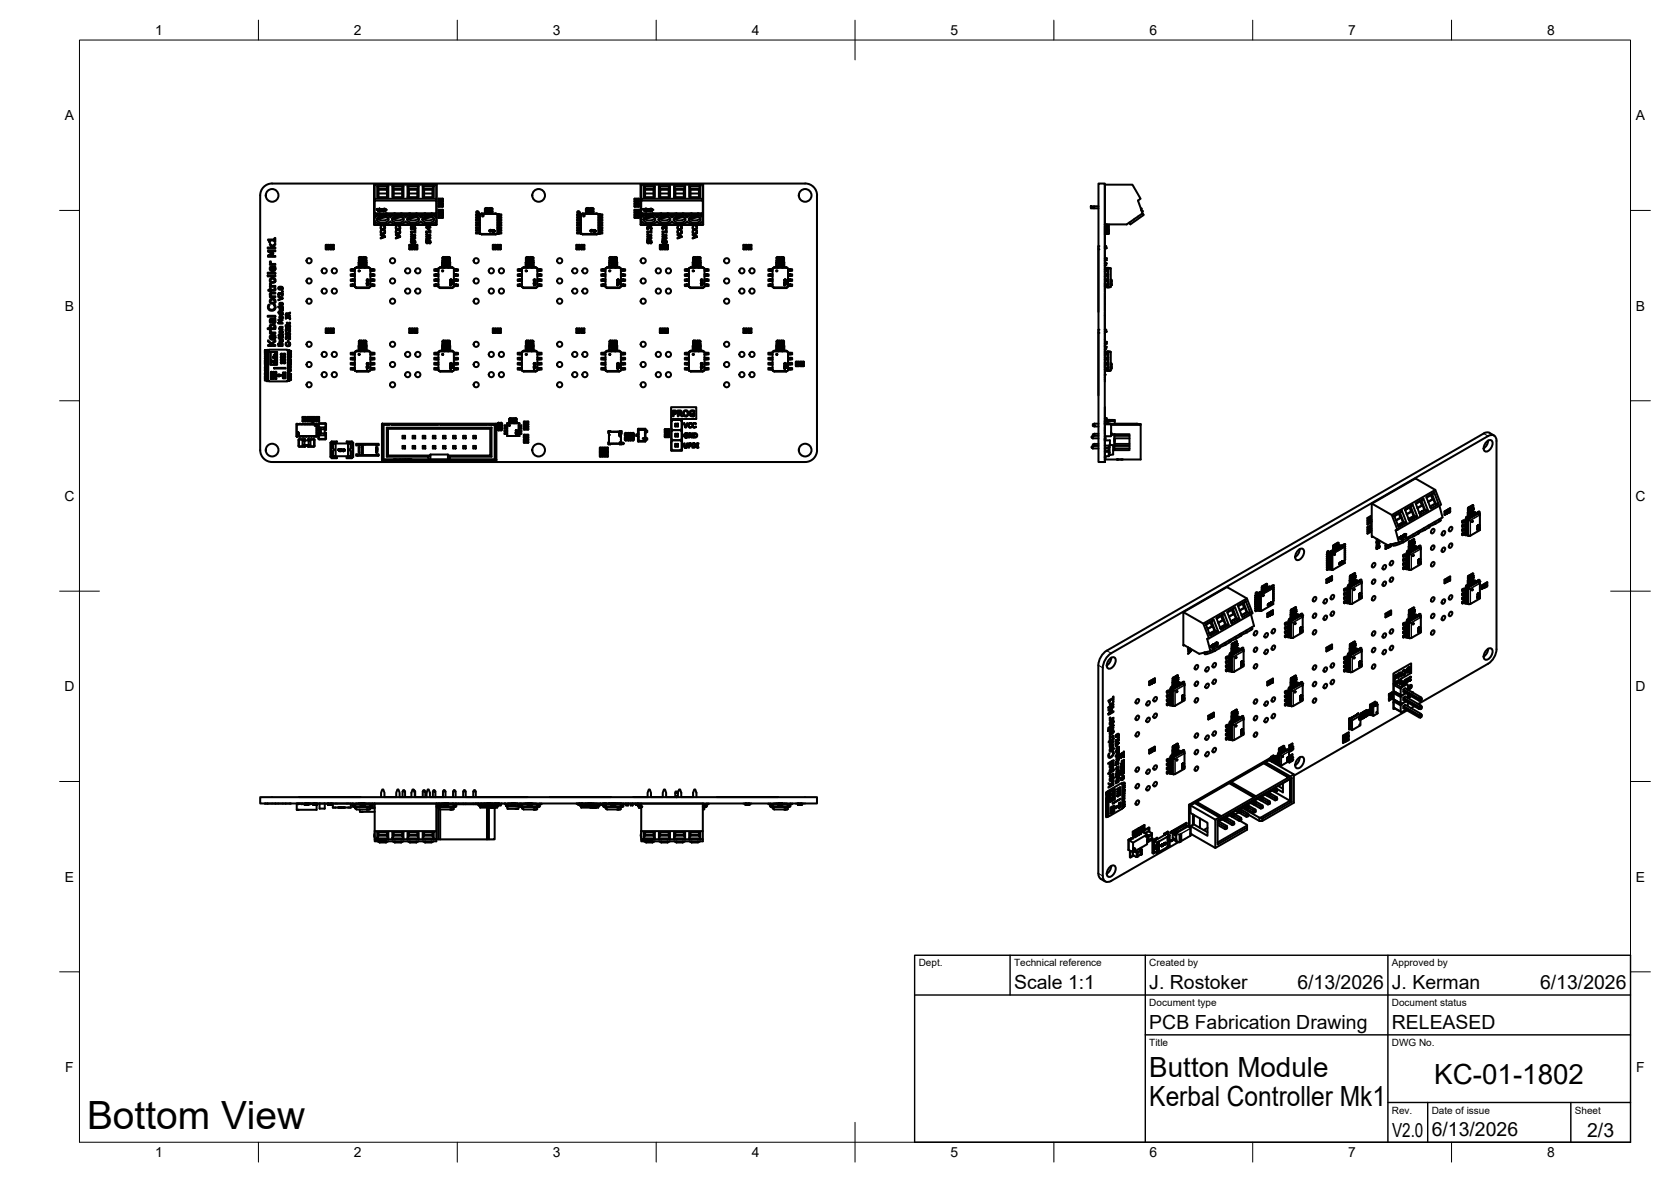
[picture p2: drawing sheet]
<svg xmlns="http://www.w3.org/2000/svg" width="420mm" height="297mm" viewBox="0 0 420 297" stroke-linecap="round" stroke-linejoin="round" font-family="sans-serif">
<defs><g id="words">
<text font-size="9.8" x="21.9" y="283.7">Bottom View</text>
<g font-size="7">
<text x="289" y="270.6">Button Module</text>
<text x="360.6" y="272.3">KC-01-1802</text>
<text x="289" y="278.1">Kerbal Controller Mk1</text>
</g>
<g font-size="4.9">
<text x="255" y="248.5">Scale 1:1</text>
<text x="289" y="248.5">J. Rostoker</text>
<text x="326.2" y="248.5">6/13/2026</text>
<text x="350" y="248.5">J. Kerman</text>
<text x="387.2" y="248.5">6/13/2026</text>
<text x="289" y="258.6">PCB Fabrication Drawing</text>
<text x="350" y="258.6">RELEASED</text>
<text x="350" y="285.7">V2.0</text>
<text x="360" y="285.5">6/13/2026</text>
<text x="399.1" y="285.7">2/3</text>
</g>
<g font-size="3.5">
<text x="39" y="8.8">1</text>
<text x="89" y="8.8">2</text>
<text x="139" y="8.8">3</text>
<text x="189" y="8.8">4</text>
<text x="239" y="8.8">5</text>
<text x="289" y="8.8">6</text>
<text x="339" y="8.8">7</text>
<text x="389" y="8.8">8</text>
<text x="16.3" y="30.2">A</text>
<text x="411.3" y="30.2">A</text>
<text x="16.3" y="78">B</text>
<text x="411.3" y="78">B</text>
<text x="16.2" y="125.9">C</text>
<text x="411.2" y="125.9">C</text>
<text x="16.2" y="173.7">D</text>
<text x="411.2" y="173.7">D</text>
<text x="16.3" y="221.6">E</text>
<text x="411.3" y="221.6">E</text>
<text x="16.4" y="269.4">F</text>
<text x="411.4" y="269.4">F</text>
<text x="39" y="290.8">1</text>
<text x="89" y="290.8">2</text>
<text x="139" y="290.8">3</text>
<text x="189" y="290.8">4</text>
<text x="239" y="290.8">5</text>
<text x="289" y="290.8">6</text>
<text x="339" y="290.8">7</text>
<text x="389" y="290.8">8</text>
</g>
<g font-size="2.5">
<text x="231" y="242.9">Dept.</text>
<text x="255" y="242.9">Technical reference</text>
<text x="289" y="242.9">Created by</text>
<text x="350" y="242.9">Approved by</text>
<text x="289" y="252.8">Document type</text>
<text x="350" y="252.8">Document status</text>
<text x="289" y="262.9">Title</text>
<text x="350" y="262.9">DWG No.</text>
<text x="350" y="279.9">Rev.</text>
<text x="360" y="279.9">Date of issue</text>
<text x="396" y="279.9">Sheet</text>
</g>
</g></defs>
<!-- layer: Visible -->
<g fill="none" stroke="#000" stroke-width=".51">
<path d="M94 46.4l.1 10.1h15.6l.1-.1v-10M94.2 46.3h15.5M94.2 46.3l-.2 .1M94.2 50.4h15.5v3.2h-15.5zM94.2 55.5v.9h15.5v-.9M94.2 50.4v-.5h15.5v.5M94.2 49.9v-3.5h15.5v3.5M94.2 53.6v.8M94.2 54.4l-.1 .7M94.7 52.5l.1 .2 .1-.2M94.7 52.5h.2l-.1 .2zM94.8 52.6h.1"/>
<path d="M94.8 52.7h.1M94.8 46.8v2.8h2.8v-2.8M94.9 52.6l.2 .1M94.9 52.6h.1M95 52.5l-.1 .1M95 54.7l.1 .1M95 52.8l.1 .3 .1-.3M95 52.8h.2l-.1 .2zM95 52.5l.1 .2-.1-.2M95 52.5h.1M95 52.5l.1 .2-.2-.1M95.1 52.9h.1"/>
<path d="M95 52.9h.1M95.1 54.6a1.82 1.82 0 0 1 2.6 .5 1.73 1.73 0 0 1-2.9 0zM95.1 53v.1M95.1 54.8v.3M95.1 52.5v.1M95.1 52.6v.1M95.1 52.5v.2M95.1 52.7h.1M95.1 52.6h.1M95.1 52.5h.1M95.2 47.4l-.4-.6h2.8l-.3 .6h-2.1v2.2M95.2 48.6h2.1"/>
<path d="M95.2 47.7h2.1M95.2 52.8v.1M95.3 52.9h-.1M95.3 52.9h.1M95.3 52.8l.1 .2h-.2l.2 .1M95.3 52.9v.1l-.1-.1M95.4 52.5v.1M95.4 53v.1M95.4 52.4v.1M95.4 52.5h.1M95.4 52.4v.2M95.4 52.9h.1"/>
<path d="M95.4 52.9v.2M95.4 53l.1 .1M95.4 52.9l.1 .1M95.4 53.1h.1M95.4 52.4h.1M95.5 54v-.4l-.8 .3-.5 .5M95.5 52.6h.1M95.5 54h1.5M95.5 54a1.09 1.09 0 0 0-1.2 .6 1.09 1.09 0 0 0 .2 1.2 3.1 3.1 0 0 0 3.7-.1 3 3 0 0 0 3.8 0 3 3 0 0 0 3.8 0 2.92 2.92 0 0 0 3.9-.2M95.5 52.5v.1M95.5 52.5h.1M95.5 52.5h-.1"/>
<path d="M95.6 52.6h.1M95.6 52.8l.1 .1M95.6 52.8v.1M95.6 53h.1M95.6 52.5v.1l.1-.1M95.7 52.9h.1M95.6 52.5l.1 .1M95.6 52.5v.1M95.7 52.5h.1M95.7 52.5h-.1M95.7 52.9l-.1 .1M95.7 58.9l1.1 .4v.2l-1.1 .4 1-.5-1-.3z"/>
<path d="M95.7 52.5v.1M95.7 52.9l-.1 .2M95.7 52.5l.1 .1M95.7 52.5h.2l-.2 .2M95.7 52.9l.2 .1M95.7 52.7h.2M95.8 57.9h.1v.7l.5 .1 .3-.3-.1-.5h.1v.7l-.3 .2-.5-.1-.2-.2zM95.8 52.6l-.1 .1M95.8 52.6h.1M95.8 56.9h.1v.6l.3 .1 .4-.1v-.6h.1v.7l-.3 .2-.5-.1-.2-.4zM95.8 52.9v.2M95.8 53l.1 .1"/>
<path d="M95.8 53.1h.1M96 52.7l.5 .4M96.3 53h.1M96.3 52.7l.5-.1 .1 .2M96.3 52.7h.1M96.4 52.6l-.3 .1M96.6 54.3l-1.6 .4M96.6 52.6h.2M96.8 52.5l.2 .1M96.8 52.5l-.2-.1-.3 .3 .6-.1v.2l-.4 .2-.4-.2 .3-.3-.4 .2M96.9 54.4l-1.8 .4M97 52.6v.3"/>
<path d="M97 52.9l-.5 .2M97 54l1.2 .6 1.1-.6M97 54v-.4l1.2 .6 1.1-.6v.4M97.3 54.5l-2.2 .6M97.3 47.4v2.2M97.6 54.8a2 2 0 0 1-2.5 .3M98.1 54.2v.4M98.7 46.8v2.8h2.8v-2.8M98.8 54.7l.1 .1M98.9 54.6a1.82 1.82 0 0 1 2.7 .5 1.73 1.73 0 0 1-3 0zM98.9 54.8v.3M99 47.4l-.3-.6h2.8l-.4 .6h-2.1v2.2"/>
<path d="M99 48.6h2.1M99 47.7h2.1M99.3 54h1.6M99.5 58.9l1.1 .4v.2l-1.1 .4 1-.5-1-.3zM99.6 57.9h.2l-.1 .7 .5 .1 .3-.3-.1-.5h.1v.7l-.3 .2-.5-.1-.2-.2zM99.6 56.9h.2l-.1 .6 .3 .1 .4-.1v-.6h.1l.1 .7-.4 .2-.5-.1-.2-.4zM100.4 54.3l-1.6 .4M100.7 54.4l-1.8 .4M100.9 54l1.1 .6 1.1-.6M100.9 54v-.4l1.1 .6M101.1 54.5l-2.2 .6M101.1 47.4v2.2"/>
<path d="M101.5 54.8a2 2 0 0 1-2.6 .3M102 54.2v.4M102.5 46.8h2.8v2.8h-2.8zM102.5 46.8l.3 .6M102.6 54.7l.1 .1M102.7 54.6a1.82 1.82 0 0 1 2.7 .5 1.73 1.73 0 0 1-3 0zM102.7 54.8v.3M102.8 48.6h2.1M102.8 47.7h2.1M103.1 54v-.4l-1.1 .6M103.1 54h1.6M103.3 56.9h.2v.5h.2l.2-.5 .4 .1 .1 .6h-.2l.1-.3-.1-.2h-.3v.5h-.6z"/>
<path d="M103.3 58.2h1l.1-.3v.6l-.1-.2h-.7l-.1 .2zM103.3 58.8l1.1 .3v.2l-.9 .2 .9 .2v.2l-1.1 .3v-.2l.9-.2-.9-.3v-.1l.9-.2-.8-.2zM104.2 54.3l-1.6 .4M104.5 54.4l-1.8 .4M104.7 54l1.1 .6 1.1-.6M104.7 54v-.4l1.1 .6M104.9 54.5l-2.2 .6M104.9 47.4h-2.1v2.2M105.3 54.8a2 2 0 0 1-2.6 .3M105.3 46.8l-.4 .6v2.2M105.8 54.2v.4M106.3 46.8h2.8v2.8h-2.8z"/>
<path d="M106.3 46.8l.3 .6v2.2M106.4 54.7l.1 .1M106.5 54.6a1.82 1.82 0 0 1 2.7 .5 1.73 1.73 0 0 1-3 0zM106.5 54.8v.3M106.6 48.6h2.1M106.6 47.7h2.1M106.6 47.4h2.1M106.9 53.6v.4h1.6v-.4l.7 .3 .5 .5M106.9 53.6l-1.1 .6M107.1 58.2h1l.1-.3v.6l-.1-.2h-.7l-.1 .2zM107.1 57h.7l.1-.1 .3 .3h-.3v.5h-.1zM107.1 58.8l1.1 .3v.2l-.9 .2 .9 .2v.2l-1.1 .3v-.2l.9-.2-.9-.3v-.1l1-.2-.9-.2z"/>
<path d="M107.3 57.2h.5v.4zM108 54.3l-1.6 .4M108.3 54.4l-1.8 .4M108.5 54l.7 .3 .5 .5M108.7 54.5l-2.2 .6M109.1 54.8a2 2 0 0 1-2.6 .3M109.1 46.8l-.4 .6v2.2M109.7 46.3l.1 .1M109.7 53.6v1.9M110.3 53.9l.1 .7h.8l.2-.7v.8h-1.1zM110.3 52.7h1.1v.9l-.2-.7h-.8l-.1 .7zM110.3 49.9h1.1v.9l-.2-.7h-.8l-.1 .7z"/>
<path d="M110.3 52h1M110.3 52v-.9l.1 .7h.8l.1-.7v.9M110.6 51h.1M110.6 51.1h.1M110.6 51.2h.1M110.6 50.7v.2M110.6 50.6h.1M110.6 51.3h.1M110.6 53.4v.1M110.6 53.5h.4v.5h-.4zM110.6 50.7h.4v.5h-.4zM110.6 54h.1"/>
<path d="M110.6 53.4v-.2h.5v1h-.5v-.2M110.6 53.4v.6M111 50.6l.1-.2h-.5v1h.5l-.1-.1M111 53.4h.1M111 54h.1M111 50.6v.1M111 51.2v.1M111 53.4v.1M111 50.7v.5M111.1 53.7h.1M111.1 53.6h.1M111.1 53.6v.1"/>
<path d="M111.1 53.5v.1M111.1 53.5h.1M111.1 53.7v.2M120.7 53.9h-1v.2h1M120.7 54.5h-1v.3h1M120.7 55.2h-1v.2h1M120.7 55.8h-1v.3h1M120.7 56.5h-1v.2h1M120.7 57.1h-1v.3h1M120.7 57.8h-1v.2h1M120.7 58.4h-1v.3h1M120.7 58.7v.1"/>
<path d="M120.7 53.8h4.4v4.9M120.7 53.8v4.9M121 58.8l.1 .1M121.1 53.6h3.6v.2M121.1 58.9h3.6M121.1 53.6l-.1 .2M121.9 52.5v.7M121.9 53.2h.1M121.9 53.2l.3 .2M121.9 52.5h.1M122.1 52.5v.7M122.1 53.2h.1"/>
<path d="M122.1 53.2l.1 .1M122.1 52.5h.1M122.2 53.3h.5l-.5 .1M122.2 52.3h.5l-.5 .1M122.2 52.4h.1M122.2 52.4l-.1 .1M122.2 52.3l-.3 .2M122.2 53.3h.1M122.2 52.3h.1M122.2 53.4h.1M122.4 53.1h.2M122.6 53.1h.8"/>
<path d="M122.6 52.6h-.2v.5M122.7 53.1h.1M122.8 53.1h.1M122.9 53.1h.1M123 58l.2 .2 .3-.2h-.2M123.1 52.6h.3M123.1 52.6h-.5v.5M123.2 52.6v.5M123.2 57.9h.1M123.2 57.9l-.1 .1h.1M123.2 57.9l.2-.1 .2 .2-.2 .1h.2M123.4 57.8l.2 .1"/>
<path d="M123.4 57.8l-.4 .2M123.4 52.6v.5M123.5 57.9l.1 .2M123.6 53.3h-.6l.6 .1M123.6 53.4h.1M123.6 53.3h.1M123.7 52.5h.1M123.7 53.2l-.1 .1M123.7 52.5v.7M123.7 53.2h.1M123.7 57.8l.1 .1zM123.7 58l.1 .2z"/>
<path d="M123.8 52.5h.1M123.8 52.5l-.2-.2h-.6l.7 .2M123.8 53.2l-.2 .2M123.8 53.2h.1M123.8 52.5v.7M123.8 57.8l.1 .1M123.8 57.9h.1M123.8 58.1h.1M123.9 58.1h.1M123.9 57.9h.1M123.9 57.8l-.1 .1M123.9 58v.1"/>
<path d="M123.9 57.8h.1M123.9 58.1l-.1 .1M123.9 57.8v.1M124 58.1h.1M124 57.8v.1zM124 58v.1M124 58l.1 .2zM124 58.2h.1M124.1 57.9h.1M124.1 57.8h.1M124.1 57.8v.1M124.1 58l.1 .2z"/>
<path d="M124.2 57.9h-.1M124.2 57.8v.1zM124.2 57.8h.1M124.2 58.2h.1M124.3 58h.1M124.3 58l-.1 .1M124.3 58v.1M124.3 58.1h.1M124.3 58.1l-.1-.1v.2M124.4 58l.1 .2zM124.4 58h.1M124.7 58.8v.1"/>
<path d="M125.1 54.1h.4M125.1 53.9h.4M125.1 54.8h.4M125.1 54.5h.4M125.1 55.4h.4M125.1 55.2h.4M125.1 56.1h.4M125.1 55.8h.4M125.1 56.7h.4M125.1 56.5h.4M125.1 57.4h.4M125.1 57.1h.4"/>
<path d="M125.1 58h.4M125.1 57.8h.4M125.1 58.7h.4M125.1 58.4h.4M125.1 58.7l-4.4 .1M125.5 54.1h.1M125.5 53.9h.1M125.5 54.8h.1M125.5 54.5h.1M125.5 55.4h.1M125.5 55.2h.1M125.5 56.1h.1"/>
<path d="M125.5 55.8h.1M125.5 56.7h.1M125.5 56.5h.1M125.5 57.4h.1M125.5 57.1h.1M125.5 58h.1M125.5 57.8h.1M125.5 58.7h.1M125.5 58.4h.1M125.5 53.9h.6v.2h-.6M125.5 54.5h.6v.3h-.6M125.5 55.2h.6v.2h-.6"/>
<path d="M125.5 55.8h.6v.3h-.6M125.5 56.5h.6v.2h-.6M125.5 57.1h.6v.3h-.6M125.5 57.8h.6v.2h-.6M125.5 58.4h.6v.3h-.6M146.1 53.9h-1v.2h1M146.1 54.5h-1v.3h1M146.1 55.2h-1v.2h1M146.1 55.8h-1v.3h1M146.1 56.5h-1v.2h1M146.1 57.1h-1v.3h1M146.1 57.8h-1v.2h1"/>
<path d="M146.1 58.4h-1v.3h1M146.1 58.7v-4.9h4.3l.1 4.9M146.1 58.7h4.4M146.4 58.8l.1 .1M146.5 53.6h3.6v.2M146.5 58.9h3.6M146.5 53.6l-.1 .2M147.3 52.5v.7M147.3 53.2h.1M147.3 53.2l.3 .2M147.3 52.5h.1M147.5 52.5v.7"/>
<path d="M147.5 53.2h.1M147.5 53.2l.1 .1M147.5 52.5h.1M147.6 52.3h.5M147.6 52.4h.5M147.6 53.3h.5M147.6 53.4h.5M147.6 52.4h.1M147.6 52.4l-.1 .1M147.6 52.3l-.3 .2M147.6 53.3h.1M147.6 52.3h.1"/>
<path d="M147.6 53.4h.1M147.8 53.1h.2M148 53.1h.8M148 52.6h-.2v.5M148.1 53.3v.1M148.1 52.3v.1M148.1 53.1h.1M148.2 53.1h.1M148.3 53.1h.1M148.4 58l.2 .2 .3-.2h-.3M148.5 52.3h.5l.2 .2M148.5 52.4l.6 .1"/>
<path d="M148.5 53.3h.5M148.5 53.4h.5M148.5 52.3v.1M148.5 53.3v.1M148.5 52.6h.3v.5M148.5 52.6h-.5v.5M148.6 52.6v.5M148.6 57.9l-.1 .1h.1M148.6 58.2h.1M148.6 57.9h.1M148.6 57.9h.3l.1 .1-.1 .2a.26 .26 0 0 0-.1-.5 .26 .26 0 0 0-.4 .3M149 53.4h.1"/>
<path d="M149 53.3h.1M149.1 52.5h.1M149.1 53.2l-.1 .1M149.1 52.5v.7M149.1 53.2h.1M149.2 57.8v.1zM149.2 58v.2zM149.2 52.5h.1M149.2 53.2l-.2 .2M149.2 53.2h.1M149.2 57.9l.1-.1v.1M149.2 52.5v.7"/>
<path d="M149.2 57.8l.1 .1M149.2 57.9h.1M149.3 58.1h.1M149.3 57.9h.1M149.3 58v.1M149.3 58.1l-.1 .1M149.4 57.8v.1zM149.4 58.1h.1M149.4 58v.1M149.4 58.1v.1M149.4 58l.1 .2zM149.4 58.2h.1"/>
<path d="M149.5 57.9h.1M149.5 57.8h.1M149.5 57.8v.1M149.5 58l.1 .2zM149.6 57.9h-.1M149.6 57.8l.1 .1zM149.6 57.8h.1M149.6 58.2h.1M149.7 58h.1M149.7 58l-.1 .1M149.7 58v.1M149.7 58.1h.1"/>
<path d="M149.7 58.1l-.1-.1v.2M149.8 58l.1 .2zM149.8 58h.1M150.1 58.8v.1M150.5 53.9h1v.2h-1M150.5 54.5h1v.3h-1M150.5 55.2h1v.2h-1M150.5 55.8h1v.3h-1M150.5 56.5h1v.2h-1M150.5 57.1h1v.3h-1M150.5 57.8h1v.2h-1M150.5 58.4h1v.3h-1"/>
<path d="M159.6 52h1M159.8 51h.1M159.8 51.1h.1M159.8 51.2h.1M159.8 50.7v.2M159.8 50.6h.1M159.8 51.3h.1M159.8 53.4l.1 .6M159.8 50.6l.1 .1M159.8 53.4l.1 .1M159.9 50.7h.4v.5h-.4zM159.9 53.5h.4v.5h-.4z"/>
<path d="M159.9 51.2l-.1 .1M159.9 53.4l-.1-.2h.5v1h-.5l.1-.2M159.9 50.6v.1M159.9 51.2v.1M159.9 53.4v.1M160.3 50.6v-.2h-.5v1h.5v-.1M160.3 53.4h.1M160.3 54h.1M160.3 50.6v.1M160.3 51.2v.1M160.3 53.4v.1M160.3 53.7h.1"/>
<path d="M160.3 53.6h.1M160.3 53.6v.1M160.3 53.5v.1M160.3 53.5h.1M160.3 53.7v.2M160.3 50.6v.7M160.5 51.2v.6h-.8l-.1-.7v.9M160.5 51.2l.2-.1-.1 .9M160.5 54l.2-.1v.8h-1.2l.1-.8 .1 .7h.8v-.6M160.5 53.5l.2 .1v-.9h-1.1v.9l.1-.7h.8v.6M160.5 50.7l.2 .1v-.9h-1.1v.9l.1-.7h.8v.6M161.1 46.4v10.1h15.6l.1-.1v-10"/>
<path d="M161.2 46.3h15.5M161.2 46.3l-.1 .1M161.2 50.4h15.5v3.2h-15.5zM161.2 55.5v.9h15.5v-.9M161.2 50.4v-.5h15.5v.5M161.2 49.9v-3.5h15.5v3.5M161.2 53.6v.8M161.2 54.4l-.1 .7M161.7 52.5l.1 .2 .1-.2M161.7 52.5h.2l-.1 .2zM161.9 52.6h.1M161.8 52.6h.1"/>
<path d="M161.8 52.7h.1M161.9 46.8v2.8h2.8v-2.8M161.9 52.6l.2 .1M161.9 52.5h.1M162 52.5l-.1 .1M162 54.7l.1 .1M162 52.8l.1 .3 .1-.3M162 52.8h.2l-.1 .2zM162.1 52.5h-.1M162.1 52.5v.2l-.2-.1M162.1 52.9h.1M162.1 52.5h.1"/>
<path d="M162.1 52.5v.2v-.2M162.1 54.6a1.82 1.82 0 0 1 2.7 .5 1.73 1.73 0 0 1-3 0zM162.1 53v.1M162.1 54.8v.3M162.1 52.5l.1 .1M162.1 52.5h.2l-.1 .2M162.2 52.6v.1M162.2 52.7h.1M162.2 52.6h.1M162.2 52.9l.2 .2M162.2 47.4l-.3-.6h2.8l-.4 .6h-2.1v2.2M162.2 48.6h2.1"/>
<path d="M162.2 47.7h2.1M162.2 52.8v.1M162.3 52.9v.1M162.3 53h.1M162.3 52.9h-.1M162.3 52.9h.1M162.3 52.8l.1 .2-.2-.1M162.4 52.5v.1M162.4 53v.1M162.4 52.4l-.1 .2 .1-.1M162.4 52.9h.1M162.4 52.9l.1 .1"/>
<path d="M162.4 52.5h.1M162.4 52.4v.1M162.4 52.9v.2M162.4 53l.1 .1M162.4 53.1h.1M162.4 52.4h.1M162.5 52.6h.1M162.5 52.5v.1M162.5 52.5h.1M162.5 54v-.4l-.8 .3-.5 .5M162.5 54h1.5M162.5 54a1.09 1.09 0 0 0-1.1 .6 1.09 1.09 0 0 0 .1 1.2 3.1 3.1 0 0 0 3.7-.1 3 3 0 0 0 3.8 0 3 3 0 0 0 3.8 0 2.92 2.92 0 0 0 3.9-.2"/>
<path d="M162.6 52.6h-.1M162.6 52.6h.1M162.6 52.8l.1 .1M162.6 52.8v.1M162.6 53h.1M162.6 52.5v.1l.1-.1M162.6 52.5l.1 .1M162.6 52.5v.1M162.7 52.8v.1M162.7 52.5h.1M162.7 52.5h-.1M162.7 52.9h.1"/>
<path d="M162.7 52.9l-.1 .1M162.7 58.2h1l.1-.3v.6l-.1-.2h-.7l-.1 .2zM162.7 58.8l1.1 .3v.2l-.9 .2 .9 .2v.2l-1.1 .3v-.2l.9-.2-.9-.3 .9-.3zM162.7 52.5v.1M162.8 52.9l-.2 .2M162.8 52.5v.1M162.8 52.5h.1l-.1 .2M162.8 52.9h.1M162.8 52.9l.1 .1M162.8 52.7h.1M162.8 52.5h.1M162.8 57l.2-.1 .2 .2 .2-.2h.3l.1 .3v.4h-.2l.1-.4-.2-.1h-.2v.3l-.4-.3v.5h-.1z"/>
<path d="M162.8 52.6v.1M162.8 52.6h.1M162.8 52.9v.2M162.8 53l.1 .1M162.8 53.1h.1M163 52.7l.2 .2zM163.2 52.9l.3 .2M163.3 53h.1M163.3 52.7l.6-.1v.2M163.3 52.7h.1M163.4 52.6l-.3 .1M163.6 54.3l-1.6 .4"/>
<path d="M163.6 52.6h.2M163.8 52.5l.2 .1M163.9 52.5l-.3-.1-.3 .3h.6l-.3 .3-.4-.2 .1-.3-.3 .2M163.9 54.4l-1.8 .4M164 52.6v.3M164 52.9l-.5 .2M164 54l.1-.4 1.1 .6 1.1-.6v.4M164.1 54l1.1 .6 1.1-.6M164.3 54.5l-2.2 .6M164.3 47.4v2.2M164.7 54.8a2 2 0 0 1-2.6 .3M165.2 54.2v.4"/>
<path d="M165.7 46.8v2.8h2.8v-2.8M165.8 54.7l.1 .1M165.9 54.6a1.82 1.82 0 0 1 2.7 .5 1.73 1.73 0 0 1-3 0zM165.9 54.8v.3M166 47.4l-.3-.6h2.8l-.4 .6h-2.1v2.2M166 48.6h2.1M166 47.7h2.1M166.3 54h1.6M166.5 58.2h1l.1-.3v.6l-.1-.2h-.7l-.1 .2zM166.5 58.8l1.1 .3v.2l-.9 .2 .9 .2v.2l-1.1 .3v-.2l.9-.2-.9-.4 .9-.2zM166.6 57h.4l.5 .5 .1-.6v.7l-.7-.5h-.2v.5h-.1zM167.4 54.3l-1.6 .4"/>
<path d="M167.7 54.4l-1.8 .4M167.9 54v-.4l1.1 .6M167.9 54l1.1 .6 1.1-.6M168.1 54.5l-2.2 .6M168.1 47.4v2.2M168.5 54.8a2 2 0 0 1-2.6 .3M169 54.2v.4M169.5 46.8h2.8v2.8h-2.8zM169.5 46.8l.3 .6M169.6 54.7l.1 .1M169.7 54.6a1.82 1.82 0 0 1 2.7 .5 1.73 1.73 0 0 1-3 0zM169.7 54.8v.3"/>
<path d="M169.8 48.6h2.1M169.8 47.7h2.1M170.1 54v-.4l-1.1 .6M170.1 54h1.6M170.3 58.9l1.1 .4v.2l-1.1 .4 1-.5-1-.3zM170.4 57.9h.2l-.2 .3 .1 .4 .5 .1 .3-.2-.1-.6h.2v.7l-.4 .2-.5-.1-.2-.3zM170.4 56.9h.2l-.1 .5 .3 .2 .5-.1-.1-.6h.2v.7l-.4 .2-.5-.1-.2-.4zM171.2 54.3l-1.6 .4M171.5 54.4l-1.8 .4M171.7 54v-.4l1.1 .6M171.7 54l1.1 .6 1.1-.6M171.9 54.5l-2.2 .6"/>
<path d="M171.9 47.4h-2.1v2.2M172.3 54.8a2 2 0 0 1-2.6 .3M172.3 46.8l-.4 .6v2.2M172.8 54.2v.4M173.3 46.8h2.8v2.8h-2.8zM173.3 46.8l.3 .6v2.2M173.4 54.7l.1 .1M173.5 54.6a1.82 1.82 0 0 1 2.7 .5 1.73 1.73 0 0 1-3 0zM173.5 54.8v.3M173.6 48.6h2.1M173.6 47.7h2.1M173.6 47.4h2.1"/>
<path d="M173.9 54v-.4l-1.1 .6M174.2 58.9l1 .4v.2l-1.1 .4 1-.5-1-.3zM174.2 57.9h.2l-.2 .3 .1 .4 .5 .1 .3-.2-.1-.6h.2v.7l-.4 .2-.5-.1-.2-.3zM174.2 56.9h.2l-.1 .5 .3 .2 .5-.1-.1-.6h.2v.7l-.4 .2-.5-.1-.2-.4zM175 54.3l-1.6 .4M175.3 54.4l-1.8 .4M175.5 53.6v.4h-1.6M175.5 53.6l.8 .3 .4 .5M175.5 54l.8 .3 .4 .5M175.7 54.5l-2.2 .6M176.1 54.8a2 2 0 0 1-2.6 .3M176.1 46.8l-.4 .6v2.2"/>
<path d="M176.7 46.3l.1 .1M176.7 53.6v1.9M202.4 46.1h-134a2.99 2.99 0 0 0-3 3v64M202.4 46.1a2.99 2.99 0 0 1 3 3v64M274.3 51.8h.8v.6h-.8zM275.1 51.8h1.1M275.1 52.4h1.1M276.2 46.1h1.6v70h-1.6zM277.8 46.4h6.9l2.1 3.5-.7 .5 1.2 3.2-4 2.8h-5.5M277.8 56.5h.1v.2h-.1M277.8 57.1h.1l-.1 .3M277.8 57.8h.1v.2h-.1"/>
<path d="M277.8 58.4h.1v.3h-.1M277.8 46.3v10.2M277.8 57.9v3.3M277.8 56.9v.9v-.4M277.8 56.7v.4M277.8 58.7h.1M277.8 56.4v.1M277.8 58v.4M277.8 58.7l.4 .1M277.9 56.5h.5v.2h-.5M277.9 57.1h.5v.3h-.5M277.9 57.8h.5v.2h-.5"/>
<path d="M277.9 58.4h.5v.3h-.5M278.2 58.7v.1M278.2 58.8h.2M278.2 56.4v.1M278.2 56.7v.4M278.2 57.4v.4M278.2 58v.4M278.2 58.7h.1M278.4 56.4l.1 2.4M278.8 57.8v.4M278.8 58.2h.1M278.8 56.4v2.3"/>
<path d="M278.8 57.8h.1M278.8 58.7l-.4 .1M286.9 52.4v.1M286.9 52.4h.1M286.9 52.5l.2 .6M287.1 53h.1M287.3 53.6l.3 .4-3.4 2.4-.3-.4M67.3 79.4h1.9v.2h-1.9zM67.3 69.2h1.9v.3h-1.9zM67.3 68.5h1.9v.3h-1.9zM67.4 62.9h1.8v.2l-1.5 .1 .3 .1a.5 .5 0 0 1 .6 .6l-.9 .4h1.5v.2h-1.8v-.3l1-.5-1-.4zM67.4 60.2h1.6v-.4h.2v1h-.2v-.4h-1.2v.4h-.2z"/>
<path d="M67.5 76.6h.3l-.2 .9 .6 .3 .8-.3 .1-.4-.3-.5a.65 .65 0 0 1 .4 .9l-.4 .5h-1l-.4-.6zM67.9 72.4h.2v.4h.8l.1-.4h.2v.5l-1.3 .3v-.1h-.4v-.3h.4zM67.9 71.2h.2l.1 .6h1v.3h-1.3v-.3h.2zM67.9 61.2l.6 .7 .7-.7v.3l-.6 .5 .6 .2v.2h-1.9v-.2h1.2l-.6-.7zM67.9 65.7h.2l.1 .6h1v.3h-1.3v-.3h.2zM67.9 73.7l1.3-.2v.3h-.9l-.3 .2 .2 .5h1v.2h-1.3l.1-.2-.2-.4zM68 67.1l.6-.2v1l.4-.2-.1-.8h.3v.9a.72 .72 0 0 1-1 .3 .72 .72 0 0 1-.2-1zM68.1 67.3l.3-.2v.8l-.4-.2zM68.1 70.2l.8-.1 .2 .5-.3 .2h-.6l-.2-.2zM68.2 75.4h.7l.1 .5-.3 .2-.5-.1-.2-.2zM69.9 78.5h1.2v.5l-.6 .1-.2-.2v-.3zM69.9 77.1h1.2v.1h-1.2z"/>
<path d="M70 74.5l1.1 .4v.2l-1.1 .4v-.2l1-.3-1-.4zM70 72.2l.9-.1 .2 .1v.4l-.3 .2h-.6l-.2-.2zM70.1 73.7h.4l.5 .5 .1-.6v.7l-.7-.5-.3 .1 .1 .4h-.2zM70.1 72.3l.7-.1 .2 .3-.7 .2zM70.3 77.5h.8v.6l-.8 .1v-.2h.7l-.1-.4h-.6zM70.3 76.2l.4-.1 .1 .6 .2-.6v.6l-.6 .1-.2-.3zM70.4 76.3l.2-.1v.5zM70.4 78.6h.5l.1 .3-.5 .1zM70.9 73.1h.2v.2h-.2zM71.8 79.7h1l.1 .5-.2-.3h-.8l-.1 .2zM71.9 78.8l.4-.1 .2 .2 .4-.4-.4 .6v.2h.4v.1h-1.1zM72 78.9h.3l.1 .4h-.4z"/>
<path d="M82.6 61.9h-.2v.5h1v-.5h-.2M82.6 62.3h.1M82.6 61.9h.6v.4h-.6zM82.7 62.5v.2l-.8-.1v-1.1h.9l-.8 .2v.8h.7M82.7 62.4h.2M83 62.4h.1M83.1 62.4h.1M83.2 62.5l-.1 .2 .8-.1v-1.1h-.8l.7 .2v.8h-.7M83.2 62.3h.1M83.2 61.9h.1M83.2 62.3v.1M83.2 61.9h-.6"/>
<path d="M88.6 71.5v.4h-.4v-.4h1M88.6 71.9h.6M88.6 70.2v.4h-.4v-.4h1M88.6 70.6h.6M88.6 68.9v.4h-.4v-.4h1M88.6 69.3h.6M88.6 67.7v.4h-.4v-.4h1M88.6 68.1h.6M89.2 67.5v4.5M89.2 72l.2 .2h3.5l.2-.2M89.3 72l.1 .2M89.4 67.4l-.2 .1 .2-.2 3.7 .1v4.6"/>
<path d="M89.6 72.2l.1 .2h2.9l.2-.2M90.2 66.9v.1M90.2 65.5h.1M90.2 65.9h.8M90.2 64.8v.7M90.2 65.5l.3 .2M90.2 64.8h.1M90.2 65.8l-.1 1.1M90.4 65.5h.1M90.4 64.8h.1M90.4 65.5l.1 .1M90.4 64.8v.7"/>
<path d="M90.4 65.6l.6 .1h-.6M90.4 64.6h.6v.1M90.5 64.7h.1M90.5 64.6l-.3 .2M90.5 65.6h.1M90.5 64.6h.1M90.5 65.7h.1M90.7 67.3h.1M90.7 67.3l-1-.2-.1 .2M90.7 66.2h1v.5h-1zM90.9 66.2h.1M90.9 64.9h.1"/>
<path d="M90.9 65.4h.1M90.9 66.2h.6v.5h-.6zM90.9 65.4h.5M90.9 64.9h.5M90.9 64.9v.5M90.9 64.9h-.2v.5M90.9 65.4h-.2M91 64.7l-.6 .1M91 65.8v.2h-.7v.9l.7 .1h-.8M91 66.2h.1M91 65.4h.1M91.1 65.4h.1"/>
<path d="M91.1 66.2h.1M91.2 65.4h.1M91.2 66.2h.2M91.4 64.7l.6 .1M91.4 65.9h.7M91.4 65.7h.5M91.4 65.8v.2h.6v.9l-.6 .1h.7M91.4 64.7v-.1l.7 .1v.8l-.2 .2M91.4 65.4h.3M91.4 64.9h.3v.5M91.4 64.9h.1M91.4 65.4h.1"/>
<path d="M91.4 64.9v.5M91.5 64.9h-.1M91.5 64.9h.1M91.5 66.6h.1M91.5 66.2h.1M91.7 67.3h.1M91.8 67.1h.9l.1 .2M91.8 67.1l-.1 .2M91.9 65.6h-.5v.1M91.9 65.7h.1M91.9 65.6h.1M92 65.5l-.1 .1"/>
<path d="M92 64.8v.7M92 64.8h.1M92 65.5h.1M92.1 65.8l.1 1.1M92.1 64.8h.1M92.1 65.5h.1M92.2 66.9l-.1 .1M92.2 71.3h.2zM92.2 71h.2zM92.2 71.1h.1M92.2 71.2v.1M92.2 71.4h.2z"/>
<path d="M92.2 71.5h.2l-.1 .1M92.2 71.6l.2 .1zM92.2 70.3l.2 .4v-.2M92.2 70.4h.1M92.2 71.5h.1M92.3 71.2h.1M92.3 71.1h-.1M92.3 71.5h.1M92.3 71.5v.1M92.3 71.1h.1M92.4 71.7h.1M92.4 71.1h.1"/>
<path d="M92.4 71.1h-.1M92.4 71.5h-.1M92.4 71.5h.1M92.4 70.4v.1M92.5 71.1h.1M92.5 71.3v.1M92.5 71h.1zM92.5 71.2l.1 .1zM92.5 71.3h.1M92.5 71.4l.1 .1zM92.5 70.4v.3l-.1 .1-.2-.2 .1 .2 .3-.1M92.5 70.4l-.1-.1v.1"/>
<path d="M92.5 71.4h.1M92.5 70.3v.1M92.5 70.2l-.2 .1M92.6 71.5h.1M92.6 70.4h.1M92.6 71.4h-.1M92.6 71.3v.1M92.6 70.4v.3M92.6 71.1v.1M93.1 71.5h1.1v.4h-.5v-.4M93.1 71.9h.6M93.1 70.2h1.1v.4h-.5v-.4"/>
<path d="M93.1 70.6h.6M93.1 68.9h1.1v.4h-.5v-.4M93.1 69.3h.6M93.1 67.7h1.1v.4h-.5v-.4M93.1 68.1h.6M103.4 60.4h.1l-.1 .4 .1 .2h.2l.2-.6h.4l.1 .8h-.2l.1-.4-.1-.3h-.2l-.2 .6h-.4zM103.6 61.9h-.2v.5h1v-.5h-.2M103.6 61.9h.6v.4h-.6zM103.6 62.3h.1M103.7 62.5v.2l-.8-.1v-1.1h.9l-.7 .2v.8h.6M103.7 62.4h.2M103.9 62.4h.1"/>
<path d="M104 62.4h.1M104.1 62.4h.1M104.2 62.5l-.1 .2 .8-.1v-1.1h-.8l.7 .2v.8h-.7M104.2 62.3v.1M104.2 61.9h.1M104.2 61.9h-.6M107.2 60.4h.2l-.2 .4 .2 .2h.1l.3-.6h.3l.1 .8h-.2l.1-.4-.1-.3h-.2l-.2 .6h-.3zM109.6 71.5v.4h-.4v-.4h1M109.6 71.9h.6M109.6 70.2v.4h-.4v-.4h1M109.6 70.6h.6M109.6 68.9v.4h-.4v-.4h1"/>
<path d="M109.6 69.3h.6M109.6 67.7v.4h-.4v-.4h1M109.6 68.1h.6M110.2 67.5l.2-.2 3.7 .1v4.6M110.2 72l.2 .2h3.5l.2-.2M110.2 67.5l.1 4.6 .1 .1M110.4 67.4l-.1 .1M110.6 72.2l.1 .2h3l.1-.1M111.2 66.9v.1M111.2 65.5h.1M111.2 65.9h.8M111.2 64.8v.7"/>
<path d="M111.2 64.8h.1M111.2 65.8l-.1 1.1M111.3 65.5l.2 .2M111.4 65.5h.1M111.4 64.8h.1M111.4 64.8v.7M111.4 65.5l.1 .1M111.5 65.6l.5 .1h-.5M111.5 64.6h.5v.1M111.5 64.7h.1M111.5 64.6l-.2 .2M111.5 65.6h.1"/>
<path d="M111.5 64.6h.1M111.5 65.7h.1M111.7 66.2h1v.5h-1zM111.7 67.3l-.1-.2h-.9l-.1 .2M111.9 66.2h.1M111.9 66.6h.1M111.9 66.2h.6v.5h-.6zM111.9 64.9h.1M111.9 64.9h.6M111.9 64.9v.5h-.2M111.9 64.9h-.2v.5M112 64.7l-.6 .1"/>
<path d="M112 65.8v.2h-.7v.9l.7 .1h-.8M112 66.2h.1M112 65.4h.1M112.1 66.2h.1M112.1 65.4h.1M112.2 65.4h.1M112.2 66.2h.2M112.4 64.7l.6 .1M112.4 65.9h.7M112.4 65.7h.5M112.4 65.8v.2h.7v.9l-.7 .1h.7M112.4 64.7v-.1h.5l.2 .2"/>
<path d="M112.4 65.4h.2M112.4 64.9h.2l.1 .5M112.4 64.9h.1M112.5 64.9h.1M112.5 65.4h.1M112.5 65.4h-.6M112.5 64.9v.5M112.5 66.2h.1M112.9 65.6h-.5v.1M112.9 65.7h.1M112.9 65.6h.1M113 64.8v.7"/>
<path d="M113 64.8h.1M113 65.5l-.1 .1M113 65.5h.1M113.1 65.8l.1 1.1M113.1 64.8h.1M113.1 65.5l-.2 .2M113.1 65.5h.1M113.1 64.8v.7M113.2 66.9l-.1 .1M113.2 71.3h.1zM113.2 71.2v.1M113.2 71h.2z"/>
<path d="M113.2 71.1h.1M113.2 71.2h.1M113.2 71.4h.2zM113.2 71.5h.2l-.1 .1M113.2 71.6l.2 .1zM113.2 70.3l.2 .4-.1-.2M113.2 71.5h.1M113.2 70.7l.1 .1M113.3 71.2h-.1M113.3 71.1h-.1M113.3 71.2h.1M113.3 71.5h.1"/>
<path d="M113.3 71.1h.1M113.4 71.7h.1M113.4 70.5l.1-.2 .1 .3-.4 .1M113.4 71.5h-.1M113.4 71.5h.1M113.5 71h.1zM113.5 71.2l.1 .1zM113.5 71.3h.1l-.1 .1M113.5 71.4l.1 .1zM113.5 71.3h.1M113.5 71.3v.1M113.5 71.1h.1"/>
<path d="M113.5 71.4h.1M113.6 71.5h.1M113.5 70.3l.1 .1M113.5 70.2l-.2 .1M113.5 71l.1 .1M113.6 71l-.1 .1M113.6 70.4h.1M113.6 71.3v.1M113.6 71.4h.1M113.6 70.7l-.3 .1M113.6 70.4v.3M113.8 67.3h.1"/>
<path d="M113.8 72.2v.1M113.8 67.3l-1-.2-.1 .2M114.1 71.5h1.1v.4h-.5v-.4M114.1 71.9h.6M114.1 70.2h1.1v.4h-.5v-.4M114.1 70.6h.6M114.1 68.9h1.1v.4h-.5v-.4M114.1 69.3h.6M114.1 67.7h1.1v.4h-.5v-.4M114.1 68.1h.6M124.6 61.9h-.2v.5h1v-.5h-.2M124.6 61.9h.6v.4h-.6z"/>
<path d="M124.6 61.9h.1M124.6 62.3v.1M124.6 61.9h.6M124.7 62.5v.2l-.8-.1v-1.1h.9l-.1 .2h-.6v.8h.6M124.7 62.4h.2M124.9 62.4h.1M125 62.4h.1M125.1 62.4h.1M125.2 62.5v.2l.7-.1v-1.1h-.8l.7 .2v.8h-.6M125.2 61.9h.1M125.2 62.3v.1M130.6 71.5v.4h-.4v-.4h1"/>
<path d="M130.6 71.9h.6M130.6 70.2v.4h-.4v-.4h1M130.6 70.6h.6M130.6 68.9v.4h-.4v-.4h1M130.6 69.3h.6M130.6 67.7v.4h-.4v-.4h1M130.6 68.1h.6M131.2 67.5l.2-.2 3.7 .1v4.6M131.2 72l.2 .2h3.5l.2-.2M131.2 67.5l.1 4.6 .1 .1M131.4 67.4l-.1 .1M131.6 72.2l.1 .2h3l.1-.1"/>
<path d="M132.2 65.9h.7M132.2 64.8v.7M132.2 65.8v1.1M132.2 65.5h.1M132.2 65.5l.3 .2M132.2 64.8h.1M132.4 64.8v.7M132.4 65.5h.1M132.4 65.5l.1 .1M132.4 64.8h.1M132.5 65.6l.5 .1h-.5M132.5 64.6h.5v.1"/>
<path d="M132.5 64.7h.1M132.5 64.6l-.3 .2M132.5 65.6h.1M132.5 64.6h.1M132.5 65.7h.1M132.7 66.2h1v.5h-1zM132.7 67.3l-.1-.2h-.9l-.1 .2M132.9 66.2h.6v.5h-.6zM132.9 66.2h.1M132.9 64.9h.1M132.9 64.9h.6M132.9 64.9v.5h-.2"/>
<path d="M132.9 64.9h-.2v.5M132.9 64.7l-.5 .1M133 66.2h.1M133 65.8l-.1 .2h-.6v.9l.7 .1-.8-.1M133 65.4h.1M133.1 66.2h.1M133.1 65.4h.1M133.2 65.4h.1M133.2 66.2h.1M133.2 66.2h.2M133.4 64.7l.6 .1M133.4 65.7h.5"/>
<path d="M133.4 64.7v-.1h.5l.2 .2M133.4 66h.6v.9h-.6M133.4 65.9h.7M133.4 65.8v.2M133.4 66.8v.2M133.4 65.4h.3M133.4 64.9h.3M133.4 64.9h.1M133.4 65.4h.1M133.5 65.4h-.6M133.5 64.9h.1M133.5 65.4h.1"/>
<path d="M133.5 64.9v.5M133.5 66.2h.1M133.7 64.9v.5M133.9 65.6h-.5v.1M133.9 65.7h.1M133.9 65.6h.1M134 64.8h.1M134 65.5l-.1 .1M134 64.8v.7M134 65.5h.1M134.1 64.8h.1M134.1 65.5l-.2 .2"/>
<path d="M134.1 65.5h.1M134.1 64.8v.7M134.1 65.8l.1 1.1M134.2 71.3h.1zM134.2 66.9l-.8 .1M134.2 71.2v.1M134.2 71h.2zM134.2 71.4h.2zM134.2 71.5h.2l-.1 .1M134.2 71.6l.2 .1zM134.2 71.5h.1M134.3 71.2h-.1"/>
<path d="M134.3 71.1h-.1M134.3 71.2h.1M134.3 71.5h.1M134.3 71.1h.1M134.3 70.2l-.1 .2 .2 .2-.1-.1M134.4 71.7h.1M134.3 70.2h.2M134.4 70.5l.1-.2 .1 .3-.2 .2-.1-.2v.2M134.4 71.5h-.1M134.4 71.5h.1M134.5 71h.1zM134.5 71.2l.1 .1z"/>
<path d="M134.5 71.3v.1M134.5 71.3l.1 .1M134.5 71.4l.1 .1zM134.5 71.1h.1M134.5 71.3h.1M134.5 71.4h.1M134.5 70.3l.1 .1M134.5 71l.1 .1M134.6 71.5h.1M134.6 71l-.1 .1M134.6 70.4v.3M134.6 71.3v.1"/>
<path d="M134.6 70.7l-.3 .1M134.6 71.1v.1M134.8 67.3h.1M134.8 72.2v.1M134.8 67.3l-1-.2-.1 .2M135.1 71.5h1.1v.4h-.5v-.4M135.1 71.9h.6M135.1 70.2h1.1v.4h-.5v-.4M135.1 70.6h.6M135.1 68.9h1.1v.4h-.5v-.4M135.1 69.3h.6M135.1 67.7h1.1v.4h-.5v-.4"/>
<path d="M135.1 68.1h.6M144.9 61.6v1M144.9 61.6l.9-.1-.1 .2h-.6v.8h.6M145.6 61.9h-.2v.5h1v-.5h-.2M145.6 61.9h.6v.4h-.6zM145.6 61.9h.1M145.6 62.3v.1M145.6 61.9h.6M145.7 62.5v.2l-.8-.1M145.7 62.4h.2M145.9 62.4h.1M146 62.4h.1"/>
<path d="M146.1 62.4h.1M146.2 62.5v.2l.7-.1v-1.1h-.8l.7 .2v.8h-.6M146.2 61.9h.1M146.2 62.3v.1M151.6 71.5v.4h-.4v-.4h1M151.6 71.9h.6M151.6 70.2v.4h-.4v-.4h1M151.6 70.6h.6M151.6 68.9v.4h-.4v-.4h1M151.6 69.3h.6M151.6 67.7v.4h-.4v-.4h1M151.6 68.1h.6"/>
<path d="M152.2 67.5l.1 4.6 .1 .1M152.2 67.5l.2-.2 3.7 .1v4.6M152.2 72l.2 .2h3.5l.2-.2M152.4 67.4l-.1 .1M152.5 72.2l.2 .2h3l.1-.1M153.2 64.8v.7M153.2 65.5h.1M153.2 65.9h.7M153.2 65.5l.3 .2M153.2 64.8h.1M153.3 65.8l-.1 1.1M153.4 64.8v.7"/>
<path d="M153.4 65.5h.1M153.4 64.8h.1M153.4 65.5l.1 .1M153.5 65.6h.5M153.5 65.7h.5M153.5 64.6h.5M153.5 64.7h.1M153.5 64.6l-.3 .2M153.5 65.6h.1M153.5 64.6h.1M153.5 65.7h.1M153.7 67.3l-.1-.2h-.9l-.2 .2"/>
<path d="M153.7 66.2h1v.5h-1zM153.9 66.2h.6v.5h-.6zM153.9 66.2h.1M153.9 64.9h.1M153.9 64.9h.6M153.9 64.9v.5h-.2M153.9 64.9h-.2v.5M154 65.8l-.1 .2h-.6v.9l.7 .1-.8-.1M154 64.7l-.6 .1M154 65.6v.1M154 64.6v.1M154 66.2h.1"/>
<path d="M154 65.4h.1M154.1 65.4h.1M154.1 66.2h.1M154.2 66.2h.1M154.2 65.4h.1M154.2 66.2h.2M154.4 66h.6v.9h-.6M154.4 64.6h.5l.2 .2M154.4 64.7l.6 .1M154.4 65.9h.7M154.4 65.6h.5M154.4 65.7h.5"/>
<path d="M154.4 65.8v.2M154.4 66.8v.2M154.4 65.6v.1M154.4 64.6v.1M154.4 65.4h.3M154.4 64.9h.3M154.4 64.9h.1M154.4 65.4h.1M154.5 65.4h-.6M154.5 64.9h.1M154.5 65.4h.1M154.5 64.9v.5"/>
<path d="M154.5 66.2h.1M154.7 64.9v.5M154.9 65.7h.1M154.9 65.6h.1M155 65.5l-.1 .1M155 64.8v.7M155 64.8h.1M155 65.5h.1M155.1 64.8h.1M155.1 65.5l-.2 .2M155.1 64.8v.7M155.1 65.5h.1"/>
<path d="M155.1 65.8l.1 1.1M155.2 71.3h.1zM155.2 66.9l-.8 .1M155.2 71.2v.1M155.3 71.2h.1M155.3 71.5h.1M155.3 71h.1zM155.3 71.1h.1M155.3 71.4h.1zM155.3 71.5v.1M155.3 71.6l.1 .1zM155.2 70.4h.1"/>
<path d="M155.4 71.7h.1M155.4 70.5l.1-.2 .1 .3-.2 .2-.1-.2v.2l.3-.1M155.4 71.1h-.1M155.4 71.5h-.1M155.4 71.5h.1M155.5 71h.1zM155.5 71.2l.1 .1zM155.5 71.3l.1 .1M155.5 71.4l.1 .1zM155.5 71.3h.1M155.5 71.3v.1M155.5 71.1h.1"/>
<path d="M155.5 71.4h.1M155.5 70.3l.1 .1M155.5 70.2l-.3 .2 .2 .2-.1-.1M155.6 71.5h.1M155.6 70.4v.3M155.6 71.4h.1M155.6 71.3v.1M155.6 71.1v.1M155.8 67.3h.1M155.8 72.2v.1M155.8 67.3l-1-.2-.1 .2M156.1 71.5h1.1v.4h-.5v-.4"/>
<path d="M156.1 71.9h.6M156.1 70.2h1.1v.4h-.5v-.4M156.1 70.6h.6M156.1 68.9h1.1v.4h-.5v-.4M156.1 69.3h.6M156.1 67.7h1.1v.4h-.5v-.4M156.1 68.1h.6M162.8 60.4h.1l-.1 .3 .1 .3 .3-.1 .1-.5h.4l.1 .8h-.2v-.7h-.2l-.2 .6h-.4zM165.9 61.6v1M165.9 61.6l.9-.1-.1 .2h-.6v.8h.6M166.6 60.4h.2l-.2 .3 .2 .3 .2-.1 .1-.5h.4l.1 .8h-.2v-.7h-.2l-.2 .6h-.4zM166.6 61.9h-.2v.5h1v-.5h-.2"/>
<path d="M166.6 62.3v.1M166.6 61.9h.6M166.6 61.9h.1M166.6 61.9h.6v.4h-.6zM166.7 62.5v.2l-.8-.1M166.7 62.4h.2M167 62.4h.1M167.1 62.4h.1M167.2 62.4h.1M167.2 62.5v.2l.7-.1v-1.1h-.8l.7 .2v.8h-.6M167.2 62.3h.1M167.2 61.9h.1"/>
<path d="M167.2 62.3v.1M172.6 71.5v.4h-.4v-.4h1M172.6 71.9h.6M172.6 70.2v.4h-.4v-.4h1M172.6 70.6h.6M172.6 68.9v.4h-.4v-.4h1M172.6 69.3h.6M172.6 67.7v.4h-.4v-.4h1M172.6 68.1h.6M173.2 67.5l.1 4.6 .1 .1M173.2 67.5l.3-.2 3.6 .1v4.6M173.2 72l.3 .2h3.4l.2-.2"/>
<path d="M173.4 67.4l-.1 .1M173.6 72.2l.1 .2h3l.1-.1M174.2 66.9l.8 .1M174.2 65.5h.1M174.2 65.9h.8M174.2 64.8v.7M174.2 65.5l.3 .2M174.2 64.8h.1M174.3 65.8l-.1 1.1M174.4 65.5h.1M174.4 64.8h.1M174.4 65.5l.1 .1"/>
<path d="M174.4 64.8v.7M174.5 65.6h.5M174.5 65.7h.5M174.5 64.6h.5M174.5 64.7h.1M174.5 64.6l-.3 .2M174.5 65.6h.1M174.5 64.6h.1M174.5 65.7h.1M174.7 67.3l-.1-.2h-.9l-.1 .2M174.7 66.2h1v.5h-1zM174.9 66.2h.1"/>
<path d="M174.9 66.6h.1M174.9 64.9h.1M174.9 66.2h.6v.5h-.6zM174.9 64.9h.6M174.9 64.9v.5h-.2M174.9 64.9h-.2v.5M175 64.7l-.6 .1M175 66h-.7v.9h.7M175 65.6v.1M175 64.6v.1M175 65.8v.2M175 66.8v.2"/>
<path d="M175 66.2h.1M175 65.4h.1M175.1 65.4h.1M175.1 66.2h.1M175.2 66.2h.1M175.2 65.4h.1M175.2 66.2h.2M175.4 66h.6v.9h-.6M175.4 64.6h.5l.2 .2M175.4 64.7l.6 .1M175.4 65.9h.7M175.4 65.6h.5"/>
<path d="M175.4 65.7h.5M175.4 65.8v.2M175.4 66.8v.2M175.4 65.6v.1M175.4 64.6v.1M175.4 65.4h.3M175.4 64.9h.3M175.4 64.9h.1M175.4 65.4h.1M175.5 65.4h-.6M175.5 64.9h.1M175.5 65.4h.1"/>
<path d="M175.5 64.9v.5M175.5 66.2h.1M175.7 64.9v.5M175.9 65.7h.1M175.9 65.6h.1M176 64.8v.7M176 64.8h.1M176 65.5l-.1 .1M176 65.5h.1M176.1 64.8v.7M176.1 65.8l.1 1.1M176.1 64.8h.1"/>
<path d="M176.1 65.5l-.2 .2M176.1 65.5h.1M176.2 66.9l-.8 .1M176.2 71.3h.2zM176.2 71.2v.1M176.3 71h.1zM176.3 71.1h.1M176.3 71.2h.1M176.3 71.4h.1zM176.3 71.5h.1l-.1 .1M176.3 71.6l.1 .1zM176.3 70.4h.1"/>
<path d="M176.3 71.5h.1M176.3 71.5v.1M176.4 71.7h.1M176.4 71.2h.1M176.4 71.1h-.1M176.4 70.5l.1-.2 .1 .3-.3 .2 .3-.1M176.4 71.5h-.1M176.4 71.5h.1M176.4 70.2l-.2 .2 .2 .3v-.2M176.4 70.2h.1M176.5 71.3v.1M176.5 71h.1z"/>
<path d="M176.5 71.1h.1M176.5 71.2l.1 .1zM176.5 71.3l.1 .1M176.5 71.4l.1 .1zM176.5 71.3h.1M176.5 71.4h.1M176.5 70.3l.1 .1M176.6 71.5h.1M176.6 70.4v.3M176.6 71.4h.1M176.6 71.1v.1M176.8 67.3h.1"/>
<path d="M176.8 72.2v.1M176.8 67.3l-1-.2-.1 .2M177.1 71.5h1.1v.4h-.5v-.4M177.1 71.9h.6M177.1 70.2h1.1v.4h-.5v-.4M177.1 70.6h.6M177.1 68.9h1.1v.4h-.5v-.4M177.1 69.3h.6M177.1 67.7h1.1v.4h-.5v-.4M177.1 68.1h.6M186.9 61.6v1M186.9 61.6l.9-.1-.1 .2h-.6v.8h.6"/>
<path d="M187.6 61.9h-.2v.5h1v-.5h-.2M187.6 62.3v.1M187.6 62.3h.1M187.6 61.9h.1M187.6 61.9h.6M187.6 61.9h.6v.4h-.6zM187.7 62.5v.2l-.8-.1M187.7 62.4h.2M188 62.4h.1M188.2 62.4h.1M188.2 62.5v.2l.7-.1v-1.1h-.8l.7 .2v.8h-.6M188.2 62.3v.1"/>
<path d="M188.2 61.9h.1M193.6 71.5v.4h-.4v-.4h1M193.6 71.9h.6M193.6 70.2v.4h-.4v-.4h1M193.6 70.6h.6M193.6 68.9v.4h-.4v-.4h1M193.6 69.3h.6M193.6 67.7v.4h-.4v-.4h1M193.6 68.1h.6M194.2 67.5l.1 4.6 .1 .1M194.2 67.5l.2-.2 3.7 .1v4.6M194.2 72l.2 .2h3.5l.2-.2"/>
<path d="M194.4 67.4l-.1 .1M194.6 72.2l.1 .2h3l.1-.2M195.2 66.9l.8 .1M195.2 65.5h.1M195.2 65.9h.8M195.2 64.8v.7M195.2 64.8h.1M195.3 65.8l-.1 1.1M195.3 65.5l.2 .2M195.4 65.5h.1M195.4 64.8h.1M195.4 64.8v.7"/>
<path d="M195.4 65.5l.1 .1M195.5 65.6h.5M195.5 65.7h.5M195.5 64.6h.5M195.5 64.7h.1M195.5 64.6l-.2 .2M195.5 65.6h.1M195.5 64.6h.1M195.5 65.7h.1M195.7 67.3l-.1-.2h-.9l-.1 .2M195.7 65.4h.2M195.9 64.9h.1"/>
<path d="M195.9 66.2h.6v.5h-.6zM195.9 64.9h.6M195.9 65.4h.1M195.9 66.2h.1M195.9 65.4h.6M195.9 64.9v.5M195.9 64.9h-.2v.5M196 64.7l-.6 .1M196 66h-.7v.9h.7M196 65.6v.1M196 64.6v.1M196 65.8v.2"/>
<path d="M196 66.8v.2M196 66.2h.1M196 65.4h.1M196.1 66.2h.1M196.1 65.4h.1M196.2 66.2h.1M196.2 65.4h-.1M196.2 65.4h.1M196.2 66.2h.2M196.4 66h.7v.9h-.7M196.4 64.6h.5l.2 .2M196.4 64.7l.6 .1"/>
<path d="M196.4 65.9h.7M196.4 65.6h.5M196.4 65.7h.5M196.4 65.8v.2M196.4 66.8v.2M196.4 65.6v.1M196.4 64.6v.1M196.4 65.4h.3M196.4 64.9h.3v.5M196.4 64.9h.1M196.4 65.4h.1M196.5 64.9h.1"/>
<path d="M196.5 65.4h.1M196.5 64.9v.5M196.5 66.6l.2 .1v-.5h-1v.5h.8M196.5 66.2h.1M196.7 67.3h.1M196.9 65.7h.1M196.9 65.6h.1M197 64.8v.7M197 65.5l-.1 .1M197 64.8h.1M197 65.5h.1M197.1 65.8l.1 1.1"/>
<path d="M197.1 64.8h.1M197.1 65.5l-.2 .2M197.1 64.8v.7M197.1 65.5h.1M197.2 71.3h.2zM197.2 66.9l-.8 .1M197.2 71.2v.1M197.3 71h.1zM197.3 71.1h.1M197.3 71.2h.1M197.3 71.4h.1zM197.3 71.5l.1 .1z"/>
<path d="M197.3 71.6l.1 .1zM197.3 71.5h.1M197.3 71.5v.1M197.4 71.7h.1M197.4 71.1h-.1M197.4 70.5l-.1-.2h.2l.1 .3-.3 .2 .3-.1M197.4 71.5h-.1M197.4 71.5h.1M197.5 71h.1zM197.5 71.1h.1M197.5 71.2l.1 .1zM197.5 71.3l.1 .1"/>
<path d="M197.5 71.3h.1l-.1 .1M197.5 71.4l.1 .1zM197.5 71.3v.1M197.5 71.3h.1M197.5 71.4h.1M197.6 71.5h.1M197.5 70.3l.1 .1M197.5 70.2l-.3 .2 .2 .3v-.2M197.6 70.4v.3M197.6 71.4h.1M197.6 71.3v.1M197.6 71.1v.1"/>
<path d="M197.7 67.1l-1 .2M197.7 67.1l.1 .2M198.1 71.5h1.1v.4h-.5v-.4M198.1 71.9h.6M198.1 70.2h1.1v.4h-.5v-.4M198.1 70.6h.6M198.1 68.9h1.1v.4h-.5v-.4M198.1 69.3h.6M198.1 67.7h1.1v.4h-.5v-.4M198.1 68.1h.6M276.2 62.9v15.5M276.2 61.9v.8"/>
<path d="M277.8 64.9h.5v.5h-.5M277.8 61.9h.3v.5h-.3M277.8 66.2h.3v.5h-.3M277.8 71.5h.2M277.8 70.2h.2M277.8 68.9h.2M277.8 67.7h.2M277.8 62.9v6M277.8 61.2v1.5M277.8 78.5v.8M277.8 79.4h.1M277.8 79.4v1.9"/>
<path d="M277.8 73.5v4.7M277.8 69.2v4.1M277.9 62.4h.1M277.9 66.2h.1M277.9 67.5v.2M277.9 71.9v.2l.6 .1M277.9 68.1v.8M277.9 69.3v.9M277.9 70.6v.9M278 71.9h.4M278 70.6h.4M278 69.3h.4"/>
<path d="M278 68.1h.4M278 66.2h.1M278.1 61.9v.5M278.1 66.2v.5M278.4 71.5h-.4v.4h-.2M278.4 71.5h.3M278.4 70.2h-.4v.4h-.2M278.4 70.2h.3M278.4 68.9h-.4v.4h-.2M278.4 68.9h.3M278.4 67.7h-.4v.4h-.2M278.4 67.7h.3"/>
<path d="M278.5 67.3v.4M278.5 67.3h.2v.4M278.5 71.9v.3h.2v-.3M278.5 67.3l-.6 .2M278.5 68.1v.8M278.5 69.3v.9M278.5 70.6v.9M278.7 67.3l.3 .1v.1M278.7 71.5v.4h-.3M278.7 70.2v.4h-.3M278.7 68.9v.4h-.3M278.7 67.7v.4h-.3"/>
<path d="M278.7 68.1v.8M278.7 69.3v.9M278.7 70.6v.9M279 72v.2h-.3M279 67.4l.3 .1M279.3 67.5v4.5l-.3 .2M279.3 71v.1M279.3 71.5h.1M279.3 71h.1M279.3 71.1v.1M279.3 71.3v.1M279.3 71.5v.2"/>
<path d="M279.3 70.2v.7M66.6 95.5h.5l.1 .2-.6-.1zM66.6 95l.1 .2 .1-.2 .3 .2 .1-.2v.4h-.6zM66.6 91.5h.6l-.4 .4h.4v.2h-.6l.4-.5h-.4zM66.6 91l.6 .1v.2l-.6 .1zM66.6 89.5h.5l.1-.2v.3h-.6zM66.6 89.1h.5l.1-.2v.3h-.6zM66.6 88.5l.1 .2 .1-.2 .3 .2 .1-.2v.3h-.6zM66.6 92.9h.2v.3l.4-.3v.4h-.5zM66.6 94.6l.5-.1 .1 .4h-.6zM66.6 90.6l.6-.1-.2 .3 .2 .1h-.6zM66.6 94.1l.3 .3z"/>
<path d="M66.6 93.7l.2 .2 .3-.2 .1 .3-.1 .1-.1-.3-.3 .3zM66.7 88l.3 .1 .2-.2-.2 .3 .2 .2h-.6zM66.7 94.7h.1zM66.7 90.7l.2 .1zM66.7 88.1l.2 .1zM67 94.6l.1 .1zM67.4 85.5l.9 .8 .9-.8v.3l-.8 .7 .3 .2h.5v.2h-1.8v-.2h.9l-.9-.9zM67.5 88l4.7-.1 .1 .1 .1 7.6-.2 .2-4.7-.1zM67.9 82.9h.2l.2 .7h.9v.2h-1.3v-.2h.2zM67.9 80.2l.4-.2h.9l-.1 .3 .2 .3a.47 .47 0 0 1-.4 .6 .47 .47 0 0 1-.5-.5l-.1-.4a.51 .51 0 0 0-.2 .8 .49 .49 0 0 1-.2-.8zM67.9 81.7l.3-.2h.6a.63 .63 0 0 1 .4 1v.2h-1.9v-.2h.7l-.2-.4zM68 88.4h1.7v3.3h-1.7z"/>
<path d="M68 84.3l.6-.2 .1 1.1 .4-.4-.2-.6a.35 .35 0 0 1 .4 .2 .35 .35 0 0 1 0 .3l-.3 .6-.7 .1-.5-.5zM68.1 88.5h1.5v.2h-.4v.3h.4v.2h-.8v.3h.8v.1h-1v.4h1v.1h-.4v.4h.4v.1h-1.4v.3h1.4v.2h-.8v.3h.8v.2h-1.5zM68.1 84.5l.3-.1v.8l-.4-.3zM68.1 81.9l.2-.1a.51 .51 0 0 1 .7 0 .51 .51 0 0 1 0 .7h-.8zM68.2 93.4l.2 .1-.1 1.8-.2-.1zM68.5 80.3l.5 .1a.3 .3 0 0 1 0 .5 .3 .3 0 0 1-.4-.2zM68.7 93.5h.3l-.1 1.8-.2-.1zM68.9 92.5h2.9zM69.3 93.5h.2l-.1 1.8-.2-.1zM70 94.2h1.1v.2l-1 .2-.2-.2zM70 80.3h1.1v.2h-1l.3 .1a.24 .24 0 0 1 .3 0 .24 .24 0 0 1 0 .3l-.6 .3h1v.1h-1.1v-.2l.6-.3-.6-.3zM70 86.3l.9-.2 .2 .3v.6h-1.1z"/>
<path d="M70.2 86.4h.2v.4h-.3zM70.3 85.2h.8v.6l-.8 .1v-.1l.7-.1-.1-.3h-.6zM70.3 84.5l.1 .3h.5l.2-.3v.3l-.8 .2-.3-.1 .3-.1zM70.3 83.9l.1 .3h.5l.2-.3v.3l-.8 .2h-.3l.3-.2zM70.3 82.2l.8-.1-.7 .3 .1 .3h.6v.1h-.8zM70.6 86.3h.3l.1 .5h-.5zM71.1 93.7h.7l-.1 1.4-.6-.1zM71.3 93.8h.4v1.1h-.4zM71.8 81.7l.2 .4 .3 .1v-.5l.5-.1 .1 .5-.3 .3-.5-.1-.2-.2zM71.9 83.7l.7-.1 .3 .1 .1 .3-.3 .3h-.6l-.3-.3zM71.9 84.7l.4-.1 .5 .5 .1-.6v.8l-.7-.6-.2 .1v.4h-.1zM71.9 82.7h.4l.5 .4 .1-.5v.7l-.7-.5-.2 .1v.4h-.1z"/>
<path d="M71.9 86.1h.2l-.2 .2 .2 .5 .4 .1 .3-.2-.1-.6h.2v.7l-.5 .2-.4-.1-.2-.3zM71.9 83.8l.8-.1 .1 .3-.7 .1zM72.1 81.1h.2v.1h-.2zM72.4 85.5l.1 .5zM72.5 92.6l.6 .2-.3 .2 .3 .3-.6 .2v-.2l.4-.1-.4-.1 .4-.2-.4-.2zM72.5 90.7l.3 .2 .3-.2-.2 .4h.2v.1h-.6l.2-.1zM72.5 93.7l.7 .3-.5 .4 .5 .3-.5 .3 .5 .4-.5 .3-.1-.1 .5-.2-.6-.4 .6-.3-.6-.3 .6-.3zM72.5 88l.7 .3-.5 .4 .5 .2-.5 .4 .5 .4-.5 .3-.1-.1 .5-.3-.6-.3 .6-.3-.6-.4 .6-.3zM72.5 90.3l.2 .2 .2-.3 .2 .1v.3h-.2l.1-.2-.4 .2zM72.5 91.4l.6-.1-.2 .3 .2 .2h-.6zM72.6 91.5l.2 .1zM72.7 81.1h.2v.1h-.2z"/>
<path d="M81.9 82.6h.9l-.8 .1v.8l.8 .2h-.9zM82.6 82.9h-.2v.5h1v-.5h-.2M82.6 83.3h.1M82.6 82.9h.6v.4h-.6zM82.7 83.4h.2M83 83.4h.1M83.1 83.4h.1M83.1 82.6h.8v1.1h-.8l.7-.2v-.8zM83.2 83.3h.1M83.2 82.9h.1M83.2 83.3v.1M83.2 82.9h-.6"/>
<path d="M88.6 92.5v.4h-.4v-.4h1M88.6 92.9h.6M88.6 91.2v.4h-.4v-.4h1M88.6 91.6h.6M88.6 89.9v.4h-.4v-.4h1M88.6 90.3h.6M88.6 88.7v.4h-.4v-.4h1M88.6 89.1h.6M89.2 88.5v4.5M89.4 88.4l-.2 .1 .2-.2h3.5l.2 .2v4.7h-3.7l-.2-.2 .2 .2M89.6 93.2l.1 .2h2.9l.2-.2M90.2 86.5h.1"/>
<path d="M90.2 86.9h.8l-.7 .1v.8l.7 .2h-.8M90.2 85.8v.7M90.2 86.5l.3 .2M90.2 85.8h.1M90.2 86.9v1.1M90.4 86.5h.1M90.4 85.8h.1M90.4 86.5l.1 .1M90.4 85.8v.7M90.4 86.6l.6 .1h-.6M90.4 85.6l.6 .1h-.6M90.5 85.7l-.1 .1"/>
<path d="M90.5 85.7h.1M90.5 86.6h.1M90.5 85.6l-.3 .2M90.5 85.6h.1M90.5 86.7h.1M90.7 88.3h.1M90.7 88.3l-1-.2-.1 .2M90.7 87.2h1v.5h-1zM90.9 87.2h.1M90.9 85.9h.1M90.9 86.4h.1M90.9 87.2h.6v.5h-.6z"/>
<path d="M90.9 86.4h.5M90.9 85.9h.5M90.9 85.9v.5M90.9 85.9h-.2v.5M90.9 86.4h-.2M91 87.2h.1M91 86.4h.1M91.1 86.4h.1M91.1 87.2h.1M91.2 86.4h.1M91.2 87.2h.2M91.4 86.4h.3"/>
<path d="M91.4 85.9h.3v.5M91.4 85.9h.1M91.4 86.4h.1M91.4 85.9v.5M91.5 85.9h-.1M91.5 87.2h.1M91.5 87.6h.1M91.7 88.3h.1M91.8 88.1h.9l.1 .2M91.8 88.1l-.1 .2M91.9 86.6l-.6 .1h.6M91.9 86.7h.1"/>
<path d="M91.9 86.6h.1M92 85.8l-.7-.2h.8v.9l-.2 .2M92 86.5l-.1 .1M92 85.8v.7M92 85.8h.1M92 86.5h.1M92.1 86.9h-.8l.7 .1v.8l-.6 .2h.7M92.1 86.9v1.1M92.1 85.8h.1M92.1 86.5h.1M92.2 92.3h.2zM92.2 92h.2z"/>
<path d="M92.2 92.1h.1M92.2 92.2v.1M92.2 92.4h.2zM92.2 92.5h.2l-.1 .1M92.2 92.6l.2 .1zM92.2 91.3l.2 .4v-.2M92.2 91.4h.1M92.2 92.5h.1M92.3 92.2h.1M92.3 92.1h-.1M92.3 92.5h.1M92.3 92.5v.1"/>
<path d="M92.3 92.1h.1M92.4 92.7h.1M92.4 92.1h.1M92.4 92.1h-.1M92.4 91.4l.1-.1 .1 .3-.3 .2 .2-.1M92.4 92.5h-.1M92.4 92.5h.1M92.4 91.4v.1M92.5 92.1h.1M92.5 92.3v.1M92.5 92h.1zM92.5 92.2l.1 .1z"/>
<path d="M92.5 92.3h.1M92.5 92.4l.1 .1zM92.5 92.4h.1M92.5 91.2v.2M92.5 91.2l-.2 .1M92.6 92.5h.1M92.5 92h.1M92.6 91.4h.1M92.6 92.4h-.1M92.6 92.3v.1M92.6 91.4l-.1 .4M92.6 92.1h.1"/>
<path d="M93.1 92.5h1.1v.4h-.5v-.4M93.1 92.9h.6M93.1 91.2h1.1v.4h-.5v-.4M93.1 91.6h.6M93.1 89.9h1.1v.4h-.5v-.4M93.1 90.3h.6M93.1 88.7h1.1v.4h-.5v-.4M93.1 89.1h.6M102.9 82.6h.9l-.7 .1v.8l.7 .2h-.9zM103.6 82.9h-.2v.5h1v-.5h-.2M103.6 82.9h.6v.4h-.6zM103.6 83.3h.1"/>
<path d="M103.7 83.4h.2M103.9 83.4h.1M104 83.4h.1M104.1 83.4h.1M104.1 82.6h.8v1.1h-.8l.7-.2v-.8zM104.2 83.3v.1M104.2 82.9h-.6M104.2 82.9h.1M109.6 92.5v.4h-.4v-.4h1M109.6 92.9h.6M109.6 91.2v.4h-.4v-.4h1M109.6 91.6h.6"/>
<path d="M109.6 89.9v.4h-.4v-.4h1M109.6 90.3h.6M109.6 88.7v.4h-.4v-.4h1M109.6 89.1h.6M110.2 88.5l.2-.2 3.7 .1v4.6l-.2 .2h-3.5l-.2-.2M110.2 88.5v4.5M110.3 93l.1 .2M110.4 88.4l-.1 .1M110.6 93.2l.1 .2h3l.1-.1M111.2 86.5h.1M111.2 86.9h.8l-.7 .1v.8l.7 .2h-.8M111.2 85.8v.7"/>
<path d="M111.2 85.8h.1M111.2 86.9v1.1M111.3 86.5l.2 .2M111.4 86.5h.1M111.4 85.8h.1M111.4 85.8v.7M111.4 86.5l.1 .1M111.5 86.6l.5 .1h-.5M111.5 85.6l.5 .1h-.5M111.5 85.7l-.1 .1M111.5 85.7h.1M111.5 86.6h.1"/>
<path d="M111.5 85.6l-.2 .2M111.5 85.6h.1M111.5 86.7h.1M111.7 87.2h1v.5h-1zM111.7 88.3l-.1-.2h-.9l-.1 .2M111.9 87.2h.1M111.9 87.6h.1M111.9 87.2h.6v.5h-.6zM111.9 85.9h.1M111.9 85.9h.6M111.9 85.9v.5h-.2M111.9 85.9h-.2v.5"/>
<path d="M112 87.2h.1M112 86.4h.1M112.1 87.2h.1M112.1 86.4h.1M112.2 86.4h.1M112.2 87.2h.2M112.4 86.4h.2M112.4 85.9h.2l.1 .5M112.4 85.9h.1M112.5 85.9h.1M112.5 86.4h.1M112.5 86.4h-.6"/>
<path d="M112.5 85.9v.5M112.5 87.2h.1M112.9 86.6l-.6 .1h.6M112.9 86.7h.1M112.9 86.6h.1M113 85.8v.7M113 85.8h.1M113 86.5l-.1 .1M113 86.5h.1M113.1 86.9h-.8l.8 .1v.8l-.7 .2h.7M113.1 86.9v1.1M113.1 85.8h.1"/>
<path d="M113.1 85.8l-.2-.2h-.6l.7 .2M113.1 86.5l-.2 .2M113.1 86.5h.1M113.1 85.8v.7M113.2 92.3h.1zM113.2 92.2v.1M113.2 92h.2zM113.2 92.1h.1M113.2 92.2h.1M113.2 92.4h.2zM113.2 92.5h.2l-.1 .1M113.2 92.6l.2 .1z"/>
<path d="M113.2 91.3l.2 .4-.1-.2M113.2 92.5h.1M113.2 91.7l.1 .1M113.3 92.2h-.1M113.3 92.1h-.1M113.3 92.2h.1M113.3 92.5h.1M113.3 92.1h.1M113.4 92.7h.1M113.4 92.5h-.1M113.4 92.5h.1M113.5 92h.1z"/>
<path d="M113.5 92.1h.1M113.5 92.2l.1 .1zM113.5 92.3h.1l-.1 .1M113.5 92.4l.1 .1zM113.5 92.3h.1M113.5 92.3v.1M113.5 92.1l.1 .1M113.5 91.4l.1 .3h-.4M113.5 92.4h.1M113.6 92.5h.1M113.5 91.7l-.2 .1M113.5 91.4l-.2-.1 .1 .2"/>
<path d="M113.5 91.4h.1M113.5 91.2l.1 .2M113.5 91.2l-.2 .1M113.6 92h-.1M113.6 91.4h.1M113.6 92.3v.1M113.6 92.4h.1M113.6 91.4l-.1 .4M113.8 88.3h.1M113.8 93.2v.1M113.8 88.3l-1-.2-.1 .2M114.1 92.5h1.1v.4h-.5v-.4"/>
<path d="M114.1 92.9h.6M114.1 91.2h1.1v.4h-.5v-.4M114.1 91.6h.6M114.1 89.9h1.1v.4h-.5v-.4M114.1 90.3h.6M114.1 88.7h1.1v.4h-.5v-.4M114.1 89.1h.6M123.9 82.6h.9l-.7 .1v.8l.7 .2h-.9zM124.6 82.9h-.2v.5h1v-.5h-.2M124.6 82.9h.6v.4h-.6zM124.6 82.9h.1M124.6 83.3v.1"/>
<path d="M124.6 82.9h.6M124.7 83.4h.2M124.9 83.4h.1M125 83.4h.1M125.1 83.4h.1M125.1 82.6h.8v1.1h-.8l.7-.2v-.8zM125.2 82.9h.1M125.2 83.3v.1M130.6 92.5v.4h-.4v-.4h1M130.6 92.9h.6M130.6 91.2v.4h-.4v-.4h1M130.6 91.6h.6"/>
<path d="M130.6 89.9v.4h-.4v-.4h1M130.6 90.3h.6M130.6 88.7v.4h-.4v-.4h1M130.6 89.1h.6M131.2 88.5l.2-.2h3.5l.2 .2v4.7h-3.7l-.2-.2M131.2 88.5v4.5M131.3 93l.1 .2M131.4 88.4l-.1 .1M131.6 93.2l.1 .2h3l.1-.1M132.2 86.9h.8l-.7 .1v.8l.7 .2h-.8zM132.2 85.8v.7M132.2 86.5h.1"/>
<path d="M132.2 86.5l.3 .2M132.2 85.8h.1M132.4 85.8v.7M132.4 86.5h.1M132.4 86.5l.1 .1M132.4 85.8h.1M132.5 86.6l.5 .1h-.5M132.5 85.6l.5 .1h-.5M132.5 85.7h.1M132.5 85.7l-.1 .1M132.5 86.6h.1M132.5 85.6l-.3 .2"/>
<path d="M132.5 85.6h.1M132.5 86.7h.1M132.7 87.2h1v.5h-1zM132.7 88.3l-.1-.2h-.9l-.1 .2M132.9 87.2h.6v.5h-.6zM132.9 87.2h.1M132.9 85.9h.1M132.9 86.4h.1M132.9 86.4h.6M132.9 85.9h.6M132.9 85.9v.5h-.2M132.9 85.9h-.2v.5"/>
<path d="M133 87.2h.1M133 86.4h.1M133.1 87.2h.1M133.1 86.4h.1M133.2 86.4h.1M133.2 87.2h.1M133.2 87.2h.2M133.4 86.9h.8v1l-.8 .1M133.4 87h.6v.8h-.6M133.4 86.9v.1M133.4 87.8v.2M133.4 86.4h.3"/>
<path d="M133.4 85.9h.3M133.4 85.9h.1M133.5 85.9h.1M133.5 86.4h.1M133.5 85.9v.5M133.5 87.2h.1M133.7 85.9v.5M133.9 86.6l-.6 .1h.6M133.9 86.7h.1M133.9 86.6h.1M134 85.8h.1M134 86.5l-.1 .1"/>
<path d="M134 85.8v.7M134 86.5h.1M134.1 85.8h.1M134.1 85.8l-.2-.2h-.6l.7 .2M134.1 86.5l-.2 .2M134.1 86.5h.1M134.1 85.8v.7M134.2 92.3h.1zM134.2 92.2v.1M134.2 92h.2zM134.2 92.4h.2zM134.2 92.5h.2l-.1 .1"/>
<path d="M134.2 92.6l.2 .1zM134.2 92.5h.1M134.3 92.2h-.1M134.3 92.1h-.1M134.3 92.2h.1M134.3 92.5h.1M134.3 92.1h.1M134.3 91.2l-.1 .2 .2 .3-.1-.2M134.4 92.7h.1M134.3 91.2h.2M134.4 92.5h-.1M134.4 92.5h.1"/>
<path d="M134.5 92h.1zM134.5 92.1h.1M134.5 92.2l.1 .1zM134.5 92.3v.1M134.5 92.3l.1 .1M134.5 92.4l.1 .1zM134.5 92.1l.1 .1M134.5 92.3h.1M134.5 91.4l.1 .2-.2 .2-.1-.2v.2M134.5 92.4h.1M134.5 91.7l-.2 .1M134.5 91.4l-.2-.1 .1 .2"/>
<path d="M134.5 91.4h.1M134.5 91.2l.1 .2M134.6 92.5h.1M134.6 92h-.1M134.6 91.4v.3M134.6 92.4h.1M134.6 92.3v.1M134.6 91.7l-.1 .1M134.6 92.1h.1M134.8 88.3h.1M134.8 93.2v.1M134.8 88.3l-1-.2-.1 .2"/>
<path d="M135.1 92.5h1.1v.4h-.5v-.4M135.1 92.9h.6M135.1 91.2h1.1v.4h-.5v-.4M135.1 91.6h.6M135.1 89.9h1.1v.4h-.5v-.4M135.1 90.3h.6M135.1 88.7h1.1v.4h-.5v-.4M135.1 89.1h.6M144.9 82.6v1M144.9 82.6h.9l-.7 .1v.8l.7 .2-.9-.1M145.6 82.9h-.2v.5h1v-.5h-.2M145.6 82.9h.6v.4h-.6z"/>
<path d="M145.6 82.9h.1M145.6 83.3v.1M145.6 82.9h.6M145.7 83.4h.2M145.9 83.4h.1M146 83.4h.1M146.1 83.4h.1M146.1 82.6h.8v1.1h-.8l.7-.2v-.8zM146.2 82.9h.1M146.2 83.3v.1M151.6 92.5v.4h-.4v-.4h1M151.6 92.9h.6"/>
<path d="M151.6 91.2v.4h-.4v-.4h1M151.6 91.6h.6M151.6 89.9v.4h-.4v-.4h1M151.6 90.3h.6M151.6 88.7v.4h-.4v-.4h1M151.6 89.1h.6M152.2 88.5v4.5M152.2 88.5l.2-.2h3.5l.2 .2v4.7h-3.7l-.2-.2M152.3 93l.1 .2M152.4 88.4l-.1 .1M152.5 93.2l.2 .2h3l.1-.1M153.2 86.9h.8l-.7 .1v.8l.7 .2-.8-.1z"/>
<path d="M153.2 85.8v.7M153.2 86.5h.1M153.2 86.5l.3 .2M153.2 85.8h.1M153.4 85.8v.7M153.4 86.5h.1M153.4 85.8h.1M153.4 86.5l.1 .1M153.5 86.6h.5M153.5 86.7h.5M153.5 85.6h.5M153.5 85.7h.5"/>
<path d="M153.5 85.7l-.1 .1M153.5 85.7h.1M153.5 86.6h.1M153.5 85.6l-.3 .2M153.5 85.6h.1M153.5 86.7h.1M153.7 88.3l-.1-.2h-.9l-.2 .2M153.7 87.2h1v.5h-1zM153.9 87.2h.6v.5h-.6zM153.9 87.2h.1M153.9 85.9h.1M153.9 86.4h.1"/>
<path d="M153.9 86.4h.6M153.9 85.9h.6M153.9 85.9v.5h-.2M153.9 85.9h-.2v.5M154 86.6v.1M154 85.6v.1M154 87.2h.1M154 86.4h.1M154.1 86.4h.1M154.1 87.2h.1M154.2 87.2h.1M154.2 86.4h.1"/>
<path d="M154.2 87.2h.2M154.4 86.9h.8v1l-.8 .1M154.4 87h.6v.8h-.6M154.4 85.6h.5l.2 .2M154.4 85.7l.6 .1M154.4 86.6h.5M154.4 86.7h.5M154.4 86.9v.1M154.4 87.8v.2M154.4 85.6v.1M154.4 86.6v.1M154.4 86.4h.3"/>
<path d="M154.4 85.9h.3M154.4 85.9h.1M154.5 85.9h.1M154.5 86.4h.1M154.5 85.9v.5M154.5 87.2h.1M154.7 85.9v.5M154.9 86.7h.1M154.9 86.6h.1M155 86.5l-.1 .1M155 85.8v.7M155 85.8h.1"/>
<path d="M155 86.5h.1M155.1 85.8h.1M155.1 86.5l-.2 .2M155.1 85.8v.7M155.1 86.5h.1M155.2 92.3h.1zM155.2 92.2v.1M155.3 92.2h.1M155.3 92.5h.1M155.3 92h.1zM155.3 92.1h.1M155.3 92.4h.1z"/>
<path d="M155.3 92.5v.1M155.3 92.6l.1 .1zM155.2 91.4h.1M155.4 92.7h.1M155.4 92.1h-.1M155.4 92.5h-.1M155.4 92.5h.1M155.5 92h.1zM155.5 92.1h.1M155.5 92.2l.1 .1zM155.5 92.3l.1 .1M155.5 92.4l.1 .1z"/>
<path d="M155.5 92.3h.1M155.5 91.4l.1 .2-.3 .1h.2M155.5 92.3v.1M155.5 92.1l.1 .1M155.5 91.4l-.1-.1v.2M155.5 91.2l.1 .2M155.5 91.2l-.3 .2 .2 .3-.1-.2M155.6 92.5h.1M155.5 91.4h.1M155.6 92h-.1M155.6 92.1h.1M155.6 91.4v.3"/>
<path d="M155.6 92.4h.1M155.6 92.3v.1M155.6 91.7l-.1 .1M155.8 88.3h.1M155.8 93.2v.1M155.8 88.3l-1-.2-.1 .2M156.1 92.5h1.1v.4h-.5v-.4M156.1 92.9h.6M156.1 91.2h1.1v.4h-.5v-.4M156.1 91.6h.6M156.1 89.9h1.1v.4h-.5v-.4M156.1 90.3h.6"/>
<path d="M156.1 88.7h1.1v.4h-.5v-.4M156.1 89.1h.6M165.9 82.6v1M165.9 82.6h.9l-.7 .1v.8l.7 .2-.9-.1M166.6 82.9h-.2v.5h1v-.5h-.2M166.6 83.3v.1M166.6 82.9h.6M166.6 82.9h.1M166.6 82.9h.6v.4h-.6zM166.7 83.4h.2M167 83.4h.1M167.1 83.4h.1"/>
<path d="M167.1 82.6h.8v1.1h-.8l.7-.2v-.8zM167.2 83.4h.1M167.2 83.3h.1M167.2 82.9h.1M167.2 83.3v.1M172.6 92.5v.4h-.4v-.4h1M172.6 92.9h.6M172.6 91.2v.4h-.4v-.4h1M172.6 91.6h.6M172.6 89.9v.4h-.4v-.4h1M172.6 90.3h.6M172.6 88.7v.4h-.4v-.4h1"/>
<path d="M172.6 89.1h.6M173.2 88.5v4.5M173.2 88.5l.3-.2 3.6 .1v4.6l-.2 .2h-3.5l-.2-.2M173.3 93l.1 .2M173.4 88.4l-.1 .1M173.6 93.2l.1 .2h3l.1-.1M174.2 86.5h.1M174.2 85.8v.7M174.2 86.5l.3 .2M174.2 85.8h.1M174.4 86.5h.1M174.4 85.8h.1"/>
<path d="M174.4 86.5l.1 .1M174.4 85.8v.7M174.5 86.6h.5M174.5 86.7h.5M174.5 85.6h.5M174.5 85.7h.5M174.5 85.7h.1M174.5 85.7l-.1 .1M174.5 86.6h.1M174.5 85.6l-.3 .2M174.5 85.6h.1M174.5 86.7h.1"/>
<path d="M174.7 88.3l-.1-.2h-.9l-.1 .2M174.7 87.2h1v.5h-1zM174.9 87.2h.1M174.9 87.6h.1M174.9 85.9h.1M174.9 86.4h.1M174.9 87.2h.6v.5h-.6zM174.9 86.4h.6M174.9 85.9h.6M174.9 85.9v.5h-.2M174.9 85.9h-.2v.5M175 87h-.7v.8h.7"/>
<path d="M175 86.9h-.8v1l.8 .1M175 86.6v.1M175 85.6v.1M175 86.9v.1M175 87.8v.2M175 87.2h.1M175 86.4h.1M175.1 86.4h.1M175.1 87.2h.1M175.2 87.2h.1M175.2 86.4h.1M175.2 87.2h.2"/>
<path d="M175.4 86.9h.8v1.1h-.8M175.4 87h.6v.8h-.6M175.4 85.6h.5l.2 .2M175.4 85.7l.6 .1M175.4 86.6h.5M175.4 86.7h.5M175.4 86.9v.1M175.4 87.8v.2M175.4 85.6v.1M175.4 86.6v.1M175.4 86.4h.3M175.4 85.9h.3"/>
<path d="M175.4 85.9h.1M175.5 85.9h.1M175.5 86.4h.1M175.5 87.2h.1M175.5 85.9v.5M175.7 85.9v.5M175.9 86.7h.1M175.9 86.6h.1M176 85.8v.7M176 85.8h.1M176 86.5l-.1 .1M176 86.5h.1"/>
<path d="M176.1 85.8v.7M176.1 85.8h.1M176.1 86.5l-.2 .2M176.1 86.5h.1M176.2 92.3h.2zM176.2 92.2v.1M176.3 92h.1zM176.3 92.1h.1M176.3 92.2h.1M176.3 92.4h.1zM176.3 92.5h.1l-.1 .1M176.3 92.6l.1 .1z"/>
<path d="M176.3 91.4h.1M176.3 92.5h.1M176.3 92.5v.1M176.4 92.7h.1M176.4 92.2h.1M176.4 92.1h-.1M176.4 92.5h-.1M176.4 92.5h.1M176.4 91.2l-.2 .2 .2 .3v-.2M176.4 91.2h.1M176.5 92.3l.1 .1M176.5 92h.1z"/>
<path d="M176.5 92.1h.1M176.5 92.2l.1 .1zM176.5 92.4l.1 .1zM176.5 92.3h.1M176.5 92.3v.1M176.5 92.1l.1 .1M176.5 91.4l.1 .3h-.3h.2M176.5 91.4l-.2-.1 .1 .2M176.5 91.2l.1 .2M176.6 92.5h.1M176.5 91.4h.1M176.5 92h.1"/>
<path d="M176.6 92.1h.1M176.6 91.4l-.1 .4M176.8 88.3h.1M176.8 93.2v.1M176.8 88.3l-1-.2-.1 .2M177.1 92.5h1.1v.4h-.5v-.4M177.1 92.9h.6M177.1 91.2h1.1v.4h-.5v-.4M177.1 91.6h.6M177.1 89.9h1.1v.4h-.5v-.4M177.1 90.3h.6M177.1 88.7h1.1v.4h-.5v-.4"/>
<path d="M177.1 89.1h.6M186.9 82.6v1M186.9 82.6h.9l-.7 .1v.8l.7 .2-.9-.1M187.6 82.9h-.2v.5h1v-.5h-.2M187.6 83.3h.1M187.6 82.9h.1M187.6 83.3v.1M187.6 82.9h.6M187.6 82.9h.6v.4h-.6zM187.7 83.4h.2M188 83.4h.1M188.1 82.6h.8v1.1h-.8l.7-.2v-.8z"/>
<path d="M188.2 83.4h.1M188.2 83.3v.1M188.2 82.9h.1M193.6 92.5v.4h-.4v-.4h1M193.6 92.9h.6M193.6 91.2v.4h-.4v-.4h1M193.6 91.6h.6M193.6 89.9v.4h-.4v-.4h1M193.6 90.3h.6M193.6 88.7v.4h-.4v-.4h1M193.6 89.1h.6M194.2 88.5v4.5"/>
<path d="M194.2 88.5l.2-.2 3.7 .1v4.6l-.2 .2h-3.5l-.2-.2M194.3 93l.1 .2M194.4 88.4l-.1 .1M194.6 93.2l.1 .2h3l.1-.2M195.2 86.5h.1M195.2 85.8v.7M195.2 85.8h.1M195.3 86.5l.2 .2M195.4 86.5h.1M195.4 85.8h.1M195.4 85.8v.7M195.4 86.5l.1 .1"/>
<path d="M195.5 86.6h.5M195.5 86.7h.5M195.5 85.6h.5M195.5 85.7h.5M195.5 85.7h.1M195.5 85.7l-.1 .1M195.5 86.6h.1M195.5 85.6l-.2 .2M195.5 85.6h.1M195.5 86.7h.1M195.7 88.3l-.1-.2h-.9l-.1 .2M195.7 86.4h.2"/>
<path d="M195.9 86.4h.1M195.9 87.2h.6v.5h-.6zM195.9 87.2h.1M195.9 85.9h.6M195.9 85.9h.1M195.9 86.4h.6M195.9 85.9v.5M195.9 85.9h-.2v.5M196 87h-.7v.8h.7M196 86.9h-.8v1l.8 .1M196 86.6v.1M196 85.6v.1"/>
<path d="M196 86.9v.1M196 87.8v.2M196 87.2h.1M196 86.4h.1M196.1 87.2h.1M196.1 86.4h.1M196.2 87.2h.1M196.2 86.4h-.1M196.2 86.4h.1M196.2 87.2h.2M196.4 86.9h.8v1l-.8 .1M196.4 87h.7v.8h-.7"/>
<path d="M196.4 85.6h.5l.2 .2M196.4 85.7l.6 .1M196.4 86.6h.5M196.4 86.7h.5M196.4 86.9v.1M196.4 87.8v.2M196.4 86.6v.1M196.4 85.6v.1M196.4 86.4h.3M196.4 85.9h.3v.5M196.4 85.9h.1M196.5 85.9h.1"/>
<path d="M196.5 86.4h.1M196.5 87.2h.1M196.5 85.9v.5M196.5 87.6l.2 .1v-.5h-1v.5h.8M196.7 88.3h.1M196.9 86.7h.1M196.9 86.6h.1M197 85.8v.7M197 86.5l-.1 .1M197 85.8h.1M197 86.5h.1M197.1 85.8h.1"/>
<path d="M197.1 86.5l-.2 .2M197.1 85.8v.7M197.1 86.5h.1M197.2 92.3h.2zM197.2 92.2v.1M197.3 92h.1zM197.3 92.1h.1M197.3 92.2h.1M197.3 92.4h.1zM197.3 92.5h.1zM197.3 92.6l.1 .1zM197.3 92.5h.1"/>
<path d="M197.3 92.5v.1M197.4 92.7h.1M197.4 92.1h-.1M197.4 92.5h-.1M197.4 92.5h.1M197.5 92h.1zM197.5 92.1h.1M197.5 92.2l.1 .1zM197.5 92.3l.1 .1M197.5 92.3h.1l-.1 .1M197.5 92.4l.1 .1zM197.5 92.3v.1"/>
<path d="M197.5 92.1l.1 .1M197.5 92.3h.1M197.5 91.4l.1 .2-.3 .1h.2M197.6 92.5h.1M197.5 91.4l-.2-.1 .1 .2M197.5 91.4h.1M197.5 91.2l.1 .2M197.5 91.2l-.3 .2 .2 .3v-.2M197.6 92h-.1M197.6 91.4l-.1 .4M197.6 92.4h.1M197.6 92.3v.1"/>
<path d="M197.6 92.1h.1M197.7 88.1l-1 .2M197.7 88.1l.1 .2M198.1 92.5h1.1v.4h-.5v-.4M198.1 92.9h.6M198.1 91.2h1.1v.4h-.5v-.4M198.1 91.6h.6M198.1 89.9h1.1v.4h-.5v-.4M198.1 90.3h.6M198.1 88.7h1.1v.4h-.5v-.4M198.1 89.1h.6M200.2 90.9h.8l-.8 .1v.9l.8 .1h-.8"/>
<path d="M200.2 90.9v1.1M200.8 91.3l-.2-.1v.5h1v-.5l-.2 .1M200.8 91.7h.1M200.8 91.3h.1M200.8 91.2h.6M200.8 91.2h.6v.5h-.6zM200.9 91.7h.2M201.1 91.7h.1M201.2 91.7h.1M201.3 91.7h.1M201.4 91.7h.1M201.4 91.3h.1"/>
<path d="M202.1 90.9h-.8l.7 .1v.9l-.7 .1h.8M202.1 90.9v1.1M276.2 83.9v15.5M276.2 82.9v.8M277.8 85.9h.5v.5h-.5M277.8 82.9h.3v.5h-.3M277.8 87.2h.3v.5h-.3M277.8 91.7h.1M277.8 91.2h.2M277.8 92.5h.2M277.8 89.9h.2M277.8 88.7h.2"/>
<path d="M277.8 87v.9M277.8 83.8v3.1M277.8 81.5v2.3M277.8 87.9v7.9M277.8 87.9h.1M277.8 83.8h.1M277.8 86.9v.1M277.9 91.7h.1M277.9 83.4h.1M277.9 87.2h.1M277.9 88.5v.2M277.9 92.9v.2l.6 .1"/>
<path d="M277.9 89.1v.8M277.9 90.3v.9M277.9 91.6v.9M278 92.9h.4M278 91.6h.4M278 90.3h.4M278 89.1h.4M278 87.2h.1M278.1 82.9v.5M278.1 87.2v.5M278.4 92.5h-.4v.4h-.2M278.4 92.5h.3"/>
<path d="M278.4 91.2h-.4v.4h-.2M278.4 91.2h.3M278.4 89.9h-.4v.4h-.2M278.4 89.9h.3M278.4 88.7h-.4v.4h-.2M278.4 88.7h.3M278.5 88.3v.4M278.5 88.3h.2v.4M278.5 92.9v.3h.2v-.3M278.5 88.3l-.6 .2M278.5 89.1v.8M278.5 90.3v.9"/>
<path d="M278.5 91.6v.9M278.7 88.3l.3 .1v.1M278.7 92.5v.4h-.3M278.7 91.2v.4h-.3M278.7 89.9v.4h-.3M278.7 88.7v.4h-.3M278.7 89.1v.8M278.7 90.3v.9M278.7 91.6v.9M279 93v.2h-.3M279 88.4l.3 .1M279.3 88.5v4.5l-.3 .2"/>
<path d="M279.3 92.1v.1M279.3 92.5h.1M279.3 92h.1M279.3 92.1h.1M279.3 92.2h.1M279.3 92.3v.1M279.3 92.5v.2M279.3 91.2v.6M65.4 113.1a2.99 2.99 0 0 0 3 3h134M74.6 106.6h5v3h-5zM74.6 106.5h.1M74.6 109.7h.1"/>
<path d="M74.6 106.5v3.2M74.7 109.6v.1M74.7 106.5v.1M74.8 109.1h.1M74.8 109.2l.1 .1M74.8 108.7h.1M74.9 109.3h.1M74.9 109.2h.1M74.9 109h.1M74.9 109.1h.1M74.9 109.2v.1M74.9 109.6h.2"/>
<path d="M74.9 106.6h.2M74.9 108.7v.1M75 108.7h-.1M75 109.2h.1M75 109.1h.1M75 109h.1M75 108.7l-.1 .2 .2-.1M75 109v.1M75 108.7l-.1 .1M75.2 110.5h1.5M75.3 110.5l-.1 1.6h1.5v.2l-1.6-.1-.1-1.6 .3-.3h1.4v.2M75.3 106.5h.3"/>
<path d="M75.3 109.7h.3M75.3 106.5l.3 .1v-.1M75.7 106.6h.3M75.7 109.6h.3M76.1 110.7h.5M76.1 110.6v1.3l.5 .1M76.1 106.5h.3M76.1 109.7h.3M76.1 106.5l.3 .1v-.1M76.5 110.7h.1M76.5 110.7h1.1M76.5 112h1.1"/>
<path d="M76.5 110.7v1.3M76.5 111.9h.1M76.6 110.7h.1M76.6 112h.1M76.6 109.6h.2M76.6 106.6h.2M76.8 112h.3M76.8 105.1h-.2v.5l.2-.1M76.8 105.1h.6v.5h-.6v-.5h.6M76.8 105.1h.1M76.8 105.6h.1M76.8 105.6h.6"/>
<path d="M76.8 105.8v.1h-.7v-1.1h.8l-.7 .1v.9h.6M77 105.1h.1M77 106.5h.1M77 109.7h.1M77 106.5l.1 .1v-.1M77 105.1h.3M77.1 112h.1M77.2 112h.1M77.2 109.6h.3M77.2 106.6h.3M77.3 112h.1M77.3 105.8v.1l.8-.1"/>
<path d="M77.4 105.1h.2v.5l-.2-.1M77.4 105.1h.1M77.4 105.6h.1M77.4 112h.1M77.5 110.3h1.4l.2 .2M77.5 110.5h1.4M77.5 110.3v.2M77.5 112.1v.2M77.6 110.7h.4M77.6 110.7h.1M77.6 112h.1M77.6 106.5h.1"/>
<path d="M77.6 109.7h.1M77.6 106.5l.1 .1M77.7 110.7v1.3M77.7 110.7h.1M77.7 111.9l-.1 .1M77.7 111.9h.1M77.7 109.6l-.1 .1M77.7 109.6v.1M77.7 106.5v.1M77.9 109.6h.2M77.9 106.6h.2M78 110.6l.1 1.3-.5 .1"/>
<path d="M78.1 104.8v1M78.1 104.8h-.8l.6 .1v.9h-.6M78.3 106.5h.1M78.3 109.7h.1M78.3 106.5l.1 .1v-.1M78.5 109.6h.3M78.5 106.6h.3M78.6 105.9l.1 .2zM78.9 110.5l.1 1.6h-1.5M78.9 105.1h-.2v.5l.2-.1M78.9 105.1h.6v.5h-.6v-.5h.6M78.9 106.5h.7"/>
<path d="M78.9 109.7h.7M78.9 105.1h.1M78.9 105.6h.1M78.9 105.6h.6M78.9 106.5l.7 .1M79 105.1h.1M79 105.8l-.3 .4-.5-.3v-1.1h.9l-.1 .1h-.6v.9h.6M79.1 110.6v1.5M79.1 112.1l-.2 .2h-1.4M79.1 105.1h.1M79.2 105.1h.1M79.2 105.1h.2"/>
<path d="M79.5 105.8v.1h.7v-1.1h-.8l.7 .1v.9h-.6M79.5 105.1h.2v.5l-.2-.1M79.5 105.1h.1M79.5 105.6h.1M79.6 109.6l-.7 .1M79.6 109.2v.3M79.6 108.7v.3M79.6 108.3v.2M79.6 107.7v.3M79.6 107.2v.3M79.6 106.8v.2M79.6 109.6v.1"/>
<path d="M79.6 106.5v.1M80 106.6l.1 1.5 .1-1.5M80.3 110.4h1.5M80.3 106.5h1.5M80.3 110.4l-.3-.2 .1-1.5 .2 1.6 1.5-.1 .2-1.5v1.5l-.2 .2M80.3 106.5l-.1 .1M80.3 109h.1M80.3 107.4l.1 .5M80.3 107.8h.1M80.4 108.9l-.1 .5M80.4 109.3h1.3M80.4 108.4h.1"/>
<path d="M80.4 108.5v.2M80.4 108.7h.1M80.4 108.1v.3M80.4 107.8v1.2M80.4 107.8h.1M80.4 109h.1M80.4 107.8h1.2M80.4 107.4h1.2M81.6 109h.1M81.6 107.8h.1M81.6 107.4l.1 .5M81.6 109h-1.2"/>
<path d="M81.6 107.8v1.2M81.6 107.9h.1M81.6 108.9h.1M81.7 107.8h.1M81.7 108.9v.5M81.7 109h.1M81.8 106.5l.1 .1M81.8 106.6l.1 1.5 .1-1.5M82 106.6l-.2-.3h-1.5l-.2 .3M83.1 114.8h.1M83.1 114.8l.1-3.6v3.6M83.4 110.9l1.4 .1z"/>
<path d="M83.4 115h1.3M83.4 115v.1l1.3 .1v-.2M83.7 113.5v1.1h4.5v-1.1M83.7 112.6v-1.2h4.5v1.2M83.7 112.7v-1.3h.7v3.2h-.7v-1.2M83.7 112.5h.1M83.7 112.7l.3 .3-.3 .3M83.7 113.5h.1M85 113h.2l-.1 .1zM85.1 113.1h.1M85.2 113v.1M85.2 113l.1 .1z"/>
<path d="M85.2 113h.1M85.2 113.2h.2l-.1 .2zM85.2 113.1h.1M85.3 113h.1M85.3 113.4h.1M85.3 113v.1M85.3 113l.1 .1zM85.4 113.2l.1 .2zM85.4 113.3h.1M85.4 113.3l.1 .1M85.4 113.2v.1M85.5 113.2l-.1 .2"/>
<path d="M85.5 113.2h-.1M85.5 112.9l-.1 .2zM85.5 113.2l.1 .2zM85.5 112.9h.1M85.6 113h.1M85.6 112.9v.1M85.6 113v.1M85.7 113.4h.1M85.7 113v.1M85.7 113h.1M85.7 113.2h.1M85.7 113.2v.2"/>
<path d="M85.7 113.1h.1M85.7 112.9l.1 .1M85.7 112.9v.1M85.8 113.3l-.1 .1M85.8 113.2v.1M85.8 113.2l.1 .2zM85.8 113l.1 .1zM86 113.1v.1a.3 .3 0 0 0 .5 .2 .3 .3 0 0 0 0-.5l-.3 .2 .4-.1-.1 .2M86.1 113l-.1 .1M86.1 113v.1l.2 .2 .2-.1M86.2 112.9l-.2 .1M87.2 110.9l1.4 .1z"/>
<path d="M87.2 115h1.3M87.2 115v.1l1.3 .1v-.2M88.2 113.5h.1M88.2 112.5h.1M88.2 112.7l-.3 .3 .3 .4v1.2h-.7v-3.2h.7v1.3M88.7 111.2v3.7zM89.9 114.5h.1M90.4 112.4h-.2v1.3h.2M90.4 111.8v2.5M90.4 114.3h.1M90.4 111.7h4.2M90.9 111.9h.3v2.3h-.3z"/>
<path d="M91 111.9v2.3M91.1 111.9v2.3M91.5 114.3l-1.5 .1v-.3h-.4l-.1 .4h.4M91.7 114.3l3.3 .1 .1-.3 .1 .4M91.7 111.7h3.3l.2 .1M94.6 113.5v.1M94.6 113h.1M94.6 112.9h.1M94.6 112.8h.1M94.6 113.4v.1M94.6 113.2v.1M94.6 112.9v.1"/>
<path d="M94.6 113.1h.1M94.6 113v.1M94.6 112.8v.1M94.6 112.7h.1M94.6 112.6v.1M94.6 112.6h.1M94.6 113.2v.2M94.6 113.4v-.1v.2M94.6 113.5h.1M94.6 113.3v.1M94.6 113.6h.1M94.6 113.1v.1"/>
<path d="M94.6 113.2h.1M94.6 112.7v.1M94.6 112.5h.1M94.6 112.5v.1M94.6 113.2v.3M94.6 113.4h.1M94.6 111.7l.1 2.6h-4.3M94.7 112.4h.2v1.3h-.2M95.2 114.5h-5.3M95.2 111.6l-5.7-.1v.4l.5 .1v-.3h1.5M95.2 111.6v.3M95.2 114.4v.1"/>
<path d="M96.1 106.5h28.7v9.2h-28.6l-.2-.1zM96.2 106.5h.1M96.5 106.8h1.4v-.2h.5v.2h11.8v-.2h.5v.2h11.7v-.2h.5v.2h1.5v8.7h-27.9zM97.3 107.5l.3 .3M97.6 114.5h10.4M97.9 106.7h-1.6v8.8h11.4M98.4 106.7h11.8M99 115.5h1.8M101.2 115.5h.5M101.2 109.5h.7v.7h-.7zM101.2 112.1h.7v.6h-.7zM101.2 109.5l.2 .2"/>
<path d="M101.2 112.1l.2 .2M101.6 110l-.4 .2M101.6 109.7h-.2v.3M101.6 112.5l-.4 .2M101.6 112.3h-.2v.2M101.7 115.5h.1M101.8 115.5h.2M101.9 109.5l-.3 .2 .3 .5M101.9 112.1l-.3 .2 .3 .4M102 115.5h.1M102 115.5h.9M103 115.5h.3"/>
<path d="M103.8 109.5h.6v.7h-.6zM103.8 112.1h.6v.6h-.6zM103.8 109.5l.1 .2M103.8 112.1l.1 .2M104.2 110l-.4 .2M104.2 109.7h-.3v.3M104.2 112.5l-.4 .2M104.2 112.3h-.3v.2M104.4 109.5l-.2 .2 .2 .5M104.4 112.1l-.2 .2 .2 .4M106.3 112.1h.6v.6h-.6zM106.3 109.5h.6v.7h-.6z"/>
<path d="M106.3 112.1l.2 .2M106.3 109.5l.2 .2M106.7 112.5l-.4 .2M106.7 112.3h-.2v.2M106.7 110l-.4 .2M106.7 109.7h-.2v.3M106.9 112.1l-.2 .2 .2 .4M106.9 109.5l-.2 .2 .2 .5M107.7 115.5h.1M107.7 114.8l.5-.3v1M107.9 115.5h5M108.2 114.5v-.3h4.4v1.3"/>
<path d="M108.8 109.5h.7v.7h-.7zM108.8 112.1h.7v.6h-.7zM108.8 109.5l.2 .2M108.8 112.1l.2 .2M109.3 110l-.5 .2M109.3 109.7h-.3v.3M109.3 112.5l-.5 .2M109.3 112.3h-.3v.2M109.5 109.5l-.2 .2 .2 .5M109.5 112.1l-.2 .2 .2 .4M110.7 106.7h11.7M111.4 112.1h.6v.6h-.6z"/>
<path d="M111.4 109.5h.6v.7h-.6zM111.4 112.1l.2 .2M111.4 109.5l.2 .2M111.8 112.5l-.4 .2M111.8 112.3h-.2v.2M111.8 110l-.4 .2M111.8 109.7h-.2v.3M112 112.1l-.2 .2 .2 .4M112 109.5l-.2 .2 .2 .5M112.6 114.5l.5 .3M113.9 112.1h.7v.6h-.7zM113.9 109.5h.7v.7h-.7z"/>
<path d="M113.9 112.1l.2 .2M113.9 109.5l.2 .2M114.3 112.5l-.4 .2M114.3 112.3h-.2v.2M114.3 110l-.4 .2M114.3 109.7h-.2v.3M114.6 112.1l-.3 .2 .3 .4M114.6 109.5l-.3 .2 .3 .5M116.5 112.1h.6v.6h-.6zM116.5 109.5h.6v.7h-.6zM116.5 112.1l.1 .2M116.5 109.5l.1 .2"/>
<path d="M116.9 112.5l-.4 .2M116.9 112.3h-.3v.2M116.9 110l-.4 .2M116.9 109.7h-.3v.3M117.1 112.1l-.2 .2 .2 .4M117.1 109.5l-.2 .2 .2 .5M119 112.1h.6v.6h-.6zM119 109.5h.6v.7h-.6zM119 112.1l.2 .2M119 109.5l.2 .2M119.4 112.5l-.4 .2M119.4 112.3h-.2v.2"/>
<path d="M119.4 110l-.4 .2M119.4 109.7h-.2v.3M119.6 112.1l-.2 .2 .2 .4M119.6 109.5l-.2 .2 .2 .5M122.9 106.7h1.7v8.8h-11.4M123.3 107.8v6.7h-10.5M123.3 107.8h-25.7v6.7l-.3 .3M123.3 114.5l.3 .3M123.6 107.5v7.3h-10.5v.7M123.6 107.5h-26.3v7.3h10.4v.7M123.6 107.5l-.3 .3M125.1 107.9l.2 .2"/>
<path d="M125.1 107.9h.1M125.2 107.4v.5M125.3 107.4h-.2v.5M125.3 107.9h.1M125.3 107.9v.1M125.3 108h.7M125.3 106.3h.7M125.3 108.1h.7M125.3 106.4h.7M125.3 106.2l-.2 .3 .1 .5v-.5M125.3 108.1h.1M125.3 106.2h.1"/>
<path d="M125.3 108h.1M125.3 106.4v.1M125.3 106.4h.1M125.4 107v-.3h.5v.3M125.4 107.4v.3h.5v-.3M125.4 107.5h.1M125.4 106.9h.1M125.4 107.4h.1M125.4 107h.1M125.4 106.9v.6M125.4 107.5h.5M125.4 106.9h.5"/>
<path d="M125.9 107.5h.1M125.9 106.9h.1M125.9 107.3h.1M125.9 107.2h.1M125.9 107.4h.1M125.9 106.9v.6M125.9 107h.1M125.9 107.2v.1M125.9 107.3v.1M126 106.4h.1M126 106.2h.1M126 108h.1"/>
<path d="M126 106.4l.1 .1M126 106.2l.2 .3v.5M126 108.1h.1M126.1 107.9l-.1 .1M126.1 106.5v.5h.2M126.1 107.9h.1M126.1 106.5h.1M126.2 107.4v.5l-.2 .2M126.3 107.9h.1M126.3 107.4h-.2v.5M126.3 106.5h.1M127.5 106.9h-.7v.2h.7"/>
<path d="M127.5 107.5h-.7v.3h.7M127.5 108.2h-.7v.2h.7M127.5 108.8h-.7v.3h.7M127.6 106.4h2.8v3.2h-2.8M127.6 106.3v3.3M128 106.3l-.1 .1M128 105.3v.7M128 106h.1M128 105.3h.1M128.2 106h.1M128.2 106l.6 .2h-.5l-.3-.2M128.2 105.1h.6v.1"/>
<path d="M128.2 105.3h.6M128.3 105.2h.1M128.3 105.2l-.1 .8M128.3 105.1l-.3 .2M128.3 105.1h.1M128.5 105.4h.2M128.7 105.9h.5M128.7 106.3l.1 .1M128.9 105.4h.1M129 105.4h.1M129.2 106.1h.5M129.2 106.3h.5"/>
<path d="M129.2 105.1h.5M129.2 105.2h.5M129.2 106.1v.1M129.2 105.1v.1M129.2 105.4h.3M129.2 106.3v.1M129.2 105.4h-.5v.5h-.2v-.4M129.2 105.9h.3M129.2 105.4v.5M129.5 105.5v.4M129.7 108.8h.1M129.7 106.2h.1"/>
<path d="M129.7 105.1l.2 .2M129.7 105.1h.1M129.7 106.1h.1M129.7 105.2h.1M129.7 105.2l.1 .8M129.7 108.7h.1M129.8 108.7h.1M129.7 109h.1M129.7 109l.1 .1M129.7 109.1h.1M129.7 108.2l.1 .2v-.1M129.7 108.2h.1"/>
<path d="M129.7 108.7v.1M129.7 108.4l.1 .1M129.8 108.8h.1M129.8 109.1h.1M129.8 108.8h-.1M129.8 108.1l.2 .1M129.8 106l-.1 .1M129.8 106h.1M129.8 109h.1M129.9 108.7h.1M129.9 108.8h.1M129.9 109h.1"/>
<path d="M129.9 108.8v.1M129.9 108.9h.1M129.9 108.5h-.1M129.9 108.2l-.1-.1v.2M129.9 108.2v.2h-.2M129.9 105.3h.1M129.9 106l-.2 .2M129.9 106h.1M129.9 105.3v.7M129.9 108.2h.1M130 108.9h-.1M130 108.4h-.1"/>
<path d="M130 108.9h.1M130 106.3v.1M130 108.2v.2M130 108.7h.1M130.4 106.9h.7v.2h-.7M130.4 107.5h.7v.3h-.7M130.4 108.2h.7v.2h-.7M130.4 108.8h.7v.3h-.7M131.8 109.2l1.1 .1M131.8 105.9l1.1 .1M131.8 108h1M131.8 109.2l-.1 .8h.2"/>
<path d="M131.8 105.9l-.1 .8h.2M131.9 110.5h-.2l.1 .8M131.9 107.2h-.2l.1 .8M132 107h.1M132 107.1h.1M132 107.1v.1M132 107.2h.1M132 106.8v.1M132 109.9v.6M132 106.6h.1M132 107.3h.1M132 106.6v.1"/>
<path d="M132 109.9v.1M132 106.7h.5v.5h-.5zM132 110h.5v.5h-.5zM132 107.2v.1M132.1 109.9l-.1-.1h.5v1h-.5l.1-.3M132.1 106.6v.1M132.1 107.2v.1M132.1 109.9v.1M132.5 106.6v-.1h-.5v.9h.5v-.1M132.5 106.6v.7M132.5 110.6h.1M132.5 109.9h.1"/>
<path d="M132.5 107.2v.1M132.5 110.5v.1M132.5 110.2h.1M132.5 110.1h.1M132.5 110v.1M132.5 110.3v.2M132.5 106.6v.1M132.8 106v.7M132.8 107.2v.7M132.8 109.3v.7M132.8 110.5v.7M132.9 110.5h-.2v.6h-.9v-.6"/>
<path d="M132.9 107.2h-.2v.6h-.9v-.6M132.9 111.2l-1.1 .1M132.9 110h-.2v-.6h-.9v.6M132.9 107.9l-.1 .1M132.9 106.7h-.2v-.6h-.9v.6M150.8 112.6v.9M150.8 113.7v1M150.8 113.5v.2M150.8 112.5h.8v.1M151.5 112.8h-.2v.5h1v-.5h-.2M151.5 114.4h-.2v-.5h1v.5h-.2M151.5 112.8h.6v.5h-.6v-.5h.6"/>
<path d="M151.5 114.4h.6v-.5h-.6v.5h.6M151.5 112.8h.1M151.5 114.4h.1M151.6 112.8h.1M151.6 112.6h-.6v.9h.6l.1 .2-.7 .1v.8l.7 .1h-.9M151.6 114.4h.2M151.7 112.8h.1M151.8 112.8h.1M151.8 112.8h.2M151.8 114.4h.1M151.9 114.4h.1M152 114.4h.1"/>
<path d="M152.1 112.6h.6v.9h-.7l.1 .3h.6v.8l-.7 .1 .8 .1M152.1 114.4h.1M152.1 112.8h.1M152.8 112.5h-.7v.1M152.8 112.5h.1M152.8 112.6v.9M152.8 113.7v1M152.9 113.5v.2M152.9 114.7l-.1 .1M153 108.4v.4M153 111.2v.4M153 108.4h.5l-.4 .1v.3h-.1"/>
<path d="M153 111.6v.1M153 111.2l.1-.1v.4h.4l-.1 .2M153 111.7h.4M153.1 108.5h3v3h-3zM153.1 109.1v.2M153.1 109.5v.2M153.1 109.9v.2M153.1 110.3v.2M153.1 110.7v.2M153.7 108.5h.2M153.7 111.5h.2M153.9 111.5h.1"/>
<path d="M154.1 108.5h.2M154.1 111.5h.2M154.5 108.5h.2M154.5 111.5h.2M154.9 108.5h.2M154.9 111.5h.2M155.3 108.5h.2M155.3 111.5h.2M155.3 108.5h.1M155.9 109.1h.1M155.8 109.1h.1M155.9 109h.1"/>
<path d="M155.9 108.8h.1M155.8 109.3l.2 .1-.1-.1-.1 .3zM155.8 108.8h.1M155.8 108.9l.1 .1M155.8 109.6h.2M155.8 108.9h.1M155.8 111.7h.4M155.9 108.9h.1M155.9 109.5l-.1 .1M155.9 109v.1M156 109.1h.1M156 108.9h.1"/>
<path d="M156 108.7h.1M156 109h.1M155.9 108.7h.1M155.9 109.5l.1 .1M156 109.5h.1M156 109.5h-.1M156 108.8h.1M156 109.6h.1M156.1 110.3v.2M156.1 109.9v.2M156.1 109.5v.2M156.1 109.1v.2"/>
<path d="M156.1 110.7h.1M156.1 110.7v.2M156.2 108.3l-.4 .1 .3 .1v.3h.2M156.2 108.3l.1 .1M156.3 108.4v.4M156.3 111.2v.4M156.3 111.6l-.1 .1M156.3 111.2l-.1-.1-.1 .4h-.3v.2M157.1 109v.5M157.1 110v.5M157.1 110.5l.2 .2M157.1 110h.2l-.1 .5"/>
<path d="M157.1 109h.1M157.1 110.5h.1M157.2 109l.1 .5h-.2M157.3 109h.1M157.3 110.5h.1M157.3 110.5h.7M157.3 110.7h.7M157.3 109h.7M157.3 108.8h.7M157.3 108.8l-.2 .2M157.3 110.7h.1M157.3 108.8h.1"/>
<path d="M157.3 108.9v.1M157.3 108.9h.1M157.4 109.3v.2M157.4 109.7h.1M157.4 109.8h.1M157.4 109.6h.1M157.4 110v.2M157.4 109.6v.1M157.4 109.2h.5v.3M157.4 110.2h.5M157.4 110h.5M157.9 109.5h.1"/>
<path d="M157.9 110h.1M157.9 109.5h-.5v.5M157.9 110v.2M157.9 109.5v.5M158 108.9h.1M158 108.8h.1M158 108.9l.1 .1M158 110.5h.1M158 108.8l.3 .2 .2-.2M158 110.7h.1M158 110.7l.3-.2 .2 .2M158.1 109l.1 .6 .2-.1v-.5"/>
<path d="M158.1 109h.1M158.4 110.5v-.5l-.2-.1-.2 .6M158.4 109h.1M158.4 110.5h.1M158.5 110.5h.7M158.5 110.7h.7M158.5 109h.7M158.5 108.8h.7M158.5 110.7h.1M158.5 108.9l-.1 .1M158.5 108.8h.1M158.5 110.5h.1"/>
<path d="M158.5 108.9h.1M158.6 109.3v.2M158.6 109.7h.1M158.6 109.8h.1M158.6 109.6h.1M158.6 110v.2M158.6 109.6v.1M158.6 109.2h.4l.1 .3M158.6 110.2h.4M158.6 110h.5M159 109.5h.1M159 110h.1"/>
<path d="M159.1 109.5h-.5v.5M159.1 110v.2M159.1 109.5v.5M159.2 108.9h.1M159.2 108.8h.1M159.2 110.5h.1M159.2 108.9l.1 .1M159.2 110.7h.1M159.2 108.8l.2 .2M159.2 109v.5M159.2 110v.5M159.3 110l.1-.1v.6l-.2 .2"/>
<path d="M159.3 110.5h-.1M159.3 109h.1M159.4 109v.5h-.1M159.4 109h.1M160.3 109.2h-.3v.4h.3M160.3 109.6h.1M160.3 109.2h.1M160.3 109.6h.2M160.3 109.2h.2M160.4 107.8h1.9l-1.8 .1v1zM160.5 111h1.7M160.5 111v-1.2v1h1.7l.1 .2"/>
<path d="M160.5 109.6h.1M160.5 109.2h.1M160.6 107.9h1.5v2.9l-1.6-.1zM161 107.9h.1M161.1 107.9h.1M161.1 108h.1M161.2 107.9h.1M161.2 107.9v.1M161.2 108h.1M161.3 107.9h.1M161.3 107.9h-.1M161.3 107.9l-.1 .1"/>
<path d="M161.3 107.9v.1M161.4 107.9v.1M161.4 107.9h.1M161.5 107.9h.1M161.5 108h.1M161.6 107.9h.1M161.6 108h.1M161.6 107.9v.1M162.2 110.5h.1M162.2 110.1h.1M162.2 108.6h.1M162.2 108.2h.1"/>
<path d="M162.2 110.5h.2M162.2 110.1h.2M162.2 108.6h.2M162.2 108.2h.2M162.2 108.9h.1M162.3 108.9v.9h-.1M162.4 110.5h.1M162.4 110.1h.1M162.4 108.6h.1M162.4 108.2h.1M162.4 110.1h.4v.4h-.4M162.4 108.2h.4v.4h-.4"/>
<path d="M167.2 109l.1 .7h.8l.2-.7v.8h-1.1zM167.2 107.9h1.1v.8l-.2-.1v-.6h-.8l-.1 .7zM167.4 108.7v.2M167.4 108.9h.1M167.4 109h.1M167.4 108.9v.1M167.4 109v.1M167.4 109.1h.1M167.4 108.5h.1M167.4 108.5l.1 .1M167.5 108.6h.5v.5h-.5zM167.5 109.1h.1"/>
<path d="M167.5 108.5v.1M167.9 108.5l.1-.1h-.6v1h.6l-.1-.3M167.9 108.5v.1M168 108.5v.7M168.7 102.3h6.4v3h-6.4zM168.8 111.2h.1M168.8 105.5h2.6M168.9 105.4l-.1 7.8 2.6 .1M169 113l.1 .1M169 107.9v.4M169 110.4v.4M169.1 105.6l-.1 .2"/>
<path d="M169.1 108.1h2l.3 .3v1.9l-.3 .3h-2l-.3-.3v-1.9zM169.1 110.6h2l.3 .3v2l-.3 .3h-2l-.3-.3v-2zM169.1 105.5h2l.3 .4v1.9l-.3 .3h-2l-.3-.3v-1.9zM169.2 103.2h.7l.3 .3-.3 .5-.5 .1v.5h-.2zM169.4 103.3h.4l.1 .5-.5 .1zM169.8 109h.7v.7h-.7zM169.8 111.6h.7v.7h-.7zM169.8 106.5h.7v.7h-.7zM169.8 109l.1 .1M169.8 111.6l.1 .1M169.8 106.5l.1 .1M169.9 109.1h.5v.5h-.5z"/>
<path d="M169.9 111.7h.5v.4h-.5zM169.9 106.6h.5v.5h-.5zM169.9 109.6l-.1 .1M169.9 112.1l-.1 .2M169.9 107.1l-.1 .1M170 105.5h.4M170.4 109.6l.1 .1M170.4 112.1l.1 .2M170.4 107.1l.1 .1M170.4 103.2l.9 .1 .1 .4-.3 .3 .5 .6h-.2l-.6-.6h-.2v.6h-.2zM170.5 109l-.1 .1M170.5 111.6l-.1 .1"/>
<path d="M170.5 106.5l-.1 .1M170.6 103.3l.5 .1v.3l-.5 .2zM171.2 105.6l.1 .2M171.3 113l-.1 .1M171.3 107.9v.4M171.3 110.4v.4M171.4 105.4v7.8M171.9 106.3h.2l.3 1 .3-.9 .2-.1-.4 1.1h-.2zM172 111.4h.2v.8l.2 .2 .3-.1v-.9h.2v.9l-.2 .2-.6-.1zM172.1 109l.3-.2 .6 .2v.1l-.7-.1-.2 .4 .3 .5 .4-.1v-.3l-.3-.1h.5v.5l-.6 .1-.3-.2-.1-.3zM173.1 106.5l.3-.2 .5 .1v.2l-.5-.1-.2 .3 .1 .5 .6-.1v.2h-.4l-.4-.1zM173.2 111.4h.5l.2 .2-.1 .4-.5 .1v.4h-.1z"/>
<path d="M173.2 108.9h.3l.4 .9 .2-.9v1.1h-.2l-.5-1-.2 1zM173.3 111.5l.4 .1v.3l-.4 .1zM173.5 103.4l.4-.3 .7 .1v.3l-.7-.2-.4 .4 .1 .6 .5 .2 .4-.1v-.4h-.4v-.1h.6l-.1 .6-.5 .2-.6-.2-.2-.6zM174.1 111.4l.8 .2 .1 .4-.2 .4-.7 .1zM174.2 111.5l.6 .2-.1 .6-.5 .1zM174.3 106.4h.7v.2l-.6-.1-.2 .3 .2 .5 .6-.1v.2l-.8-.1-.1-.5zM174.4 108.9h.5l.4 .2v.6l-.3 .2-.6 .1zM174.5 109l.6 .2v.5l-.2 .1h-.4zM175.2 111.4h.4l-.1 .1 .1 1h-.4l.2-.1v-.9zM205.4 113.1a2.99 2.99 0 0 1-3 3M274.8 109.5h1.4M274.8 110.2h1.4"/>
<path d="M274.8 109.5l-.3 .2v.3l.3 .2M274.8 112.1l-.3 .2v.2l.3 .2M274.8 109.5v.7M274.8 112.1v.6M274.8 112.1h1.4M274.8 112.7h1.4M275.2 109l-.4 .1v.4M275.2 111.6l-.4 .1v.4M275.2 106.5v.7h1M275.2 106.5l-.4 .1v.5l.4 .1M275.2 106.5h1M275.2 109h1"/>
<path d="M275.2 109v.5M275.2 111.6v.5M275.2 111.6h1M277.8 105.9h.1M277.8 105.1h.3v.5h-.3M277.8 112.7h1v.7h-1M277.8 109.6h.2v1.1M277.8 106.6h9v.2M277.8 107.7h.1M277.8 108.8h.1M277.8 108h.1M277.8 106.5h.1"/>
<path d="M277.8 110.3h.1M277.8 107.4h.1M277.8 107.5h.1M277.8 110.2h.2M277.8 108.2h.1M277.8 108.7h.1M277.8 108.3h.1M277.8 108.5h.1M277.8 114.9h.2M277.8 105.9v.6M277.8 110.3v5.4M277.8 106.5v3.8"/>
<path d="M277.8 102.3v3.6M277.8 110.5v.2M277.8 106.6h1.6v3h-1.6M277.8 110.2v.5M277.8 113.5h1v1.1M277.8 110.7h1.2M277.8 106.5v.1M277.8 110.6v.1M277.9 106.5l-.1 .1M277.9 105.1h.1M278 105.1h.1M278.1 105.1v.5"/>
<path d="M278.2 105.4l.1 .5h-.5M278.3 105.5h2v.4h-2M278.4 106.4l-.5 .1M278.4 106.4h.1M278.5 106.3l-.1 .3M278.5 106.4l.6 .1M278.5 106.3v.3M278.6 105.5h.4M278.8 112v.6h-1M278.8 113.4v1.2h-1M278.8 113.7h.2M278.8 112.4h.2"/>
<path d="M278.8 114.3h.2M278.8 112v.7M279 112v2.3M279 105.5h.1M279.1 110.6v1.3h-1.3M279.1 111.8l.8 .1v2.2l-.9 .2M279.2 105.5h.1M279.1 106.5v.1M279.3 105.5h.6M279.4 109.2v.1M279.4 108.6v.3M279.4 109h.1"/>
<path d="M279.4 109.3v.1M279.4 109.3h.1M279.4 109.2h.1M279.4 106.8h7.4v8.7h-8.8v-.9M279.4 108.8h.1M279.4 108.7h.1M279.4 109.1h.1M279.4 109.1v.1M279.4 109.1h4.6v4h-4.1M280.2 110.3h.1M280.2 109.5h3.8M280.2 110.2h3.8"/>
<path d="M280.2 112.1h3.8M280.2 112.7h3.8M280.2 109.1v4M280.2 112.9h.1M280.3 110.3l-.1 .6M280.3 112.7v.4M280.3 106.5l5.6 .1M280.3 105.9v.7M280.3 109.1v.4M280.3 110.2v.1M280.3 110.9v1.2M280.3 111.6h3.7"/>
<path d="M280.8 115.5h.2M281 115.5h.1M281.1 115.5h1M285.9 106.5l.4 .1M373 109l-94.7 54.5-1.3 1.3-.6 1.2-.2 1.2M373.1 108.9a1.49 1.49 0 0 1 1.4-.1l1.2 .6M373.8 111a.82 .82 0 0 1 1.4 0 2.08 2.08 0 0 1-1.7 2.5 1.38 1.38 0 0 1 0-2.1zM374.2 109.6l-94.8 54.6-.9 .7-1 1.7-.2 1.2v52.3a1.3 1.3 0 0 0 .6 1.4 1.3 1.3 0 0 0 1.5-.1l17-9.8M374.2 109.6a1.28 1.28 0 0 1 1.5-.2 1.28 1.28 0 0 1 .6 1.4v52.3l-.2 1.2-1 1.7-.9 .8-17.6 10.1M374.2 110.7a2.5 2.5 0 0 1-1.2 2M326.4 138.3a.82 .82 0 0 1 1.5 0 2.08 2.08 0 0 1-1.8 2.5 1.38 1.38 0 0 1 0-2.2zM326.8 138a2.5 2.5 0 0 1-1.1 2"/>
<path d="M333.6 139.8l.1 .3-.1-.3 .3-.2 .9 .1-.1 .2h-.4M333.8 138.6l.2-.1 .1 .1-.4 .4zM333.9 139.1l-.3 .2 .1 .2-.1-.2M333.9 139.1h.5M334 139.2l-.3 .1M334 139.9l-.3 .2M334.2 139.3l-.5 .2M334.2 139.1h-.2M334.2 139.9h-.2M334.2 139.7l-.5 .2M334.2 139.3l.1 .1M334.2 139.2h.1"/>
<path d="M334.2 139.9h.1M334.2 139.7h.1M334.4 138.9v.2M334.4 139.4v.2M334.4 140v.2M334.4 139.1h.4v.2l-.5 .1M334.6 139.4v.2M334.6 139.9v.3M334.7 139.7h-.4M334.8 139.1l-.5 .1M334.8 139.7h-.1M335.2 137.2h.1"/>
<path d="M335.2 137.8h.1M335.2 137.8l.2 .1M335.2 137.3v.5M335.3 137.7l.1 .1M335.3 137.2v.6M335.3 137.7h.1M335.3 137.2h.1M335.4 137.1l-.1 .1M335.4 137.8h.1M335.4 137l-.2 .2M335.4 137h.1M335.4 137.1h.1"/>
<path d="M335.4 137.9h.1M335.4 137l.4-.2-.4 .3M335.5 139.3l.2-.1-.1 .3zM335.6 139.2l-.1 .3M335.7 137.6l-.3 .2M335.7 137.1l-.2 .4 .4 .2 .5-.3M335.7 137l.3 .2M335.7 137.7l-.3 .2M335.8 137.7h-.1M336 137.2v.4M336.1 136.8h.1M336.1 136.8l.5 .2-.2 .4"/>
<path d="M336.1 136.8l-.4 .3M336.1 136.8l.3 .2M336.4 136.5l-.4 .2v-.1M336.4 137h.1M336.4 137.4h.1M336.4 136.5h.1M336.4 137v.4M336.4 136.5v.4M336.5 136.5v.4M336.6 136.5l-.6 .1M336.6 136.5h.1M337.1 137.3l-2.4 1.4"/>
<path d="M337.2 137.2l-.1-.1-2.5 1.4v.2M337.4 137.1l-3 1.8M337.4 137.1l.3 .1M337.4 137.1h.1M337.7 137.2l-3.1 1.9M337.7 137.2l.2 .1M337.7 137.2h.1M337.7 137v.2M337.8 137.2h.1M337.8 137.1v.2M337.9 137.3l-3.1 1.8v4M337.9 137.3h.1"/>
<path d="M337.9 137.3l.2 .2M337.9 137l.3-.3v.2l-.3 .1M338 137.3h-.1M338 137.1v.2M338 137.4h.1M338 137.4l.2-.1-.1 .2M338 137.3h.2M338 137.2v.2M338.1 137.9l.1-.1-.1 .3M338.1 137.7l.1 .1M338.1 138.4l.1-.1-.1 .3M338.1 138.3h.1"/>
<path d="M338.1 138.9h.1l-.1 .2M338.1 138.8l.1 .1M338.1 139.5l.1-.1-.1 .3M338.1 139.3l.1 .1M338.1 139.9h.1M338.1 137.5v4l-3 1.7M338.2 136.7l-.4 .1v.3M343.8 131.8h.1M343.8 134.1h.1M343.8 133.5v.6M343.9 132.4l.7-.4 .1 .7-.4 .3M343.9 132.4l-.1 .7 .1-.1"/>
<path d="M343.9 130.1l-.1 .7h.1M343.9 131.1v.6l.6-.4M343.9 133.4v.5l.6-.3M343.9 131.1l-.1 .7 .8-.4M343.9 133.4l-.1 .1M344 130.5l.3 .3-.2-.3-.1 .2zM344 131.1l.3 .3zM344 131.1h.1M344 133h.1M344 132.7v.3M344.1 133v-.2l.2 .3M344.1 130.5l.2 .1v.8l-.2-.1z"/>
<path d="M344.1 132.8l.2 .1v.8l-.2-.2zM344.1 130.8h.1M344.1 131v.1M344.1 131h.1M344.1 131.1h.1M344.1 130.9h.1M344.1 130.9v.1M344.1 130.8l.1 .1M344.2 131h.1M344.2 130.8v.1M344.2 131v.1M344.2 131.1h.1"/>
<path d="M344.2 130.9h.1M344.2 130.8h.1M344.3 130.8v.5zM344.3 133v.5zM344.3 133.5v.2l-.3-.3v.2l.3 .1M344.3 130.8l.4-.2v.4l-.4 .2zM344.3 130.8h.1M344.3 131.2v.1M344.5 132.6v-.4l-.6 .3v.5M344.5 130.3v-.4l-.6 .3v.6M344.5 133.6h.1M344.6 131.1l.1 .1-.4 .2"/>
<path d="M344.6 130.6l.1-.2-.4 .2M344.6 133.4l.1 .1M344.6 131.2v.2M344.6 133.5v.2l-.7 .4M344.6 132.8l-.3 .3v.4l.4-.2v-.4M344.6 129.8v.6M344.6 130.6h.1M344.7 130.4l-.3-.1-.4 .2M344.7 132.8l-.3-.3-.4 .2 .3 .2M344.7 133.5l-.4 .2v-.2M344.7 132.8l-.1 .1M344.7 130.4h.1"/>
<path d="M344.7 129.8l-.8 .3M345 126.5l-.1 8.4 .2-.1M345 134.8l3.9 2.2 2.8-.7M345 126.6l4.9 2.8M346.1 136.1l.8-.2-.7 .7 .7-.2v.2l-.8 .7 .6-.7-.6 .1v-.1l.6-.5-.6 .2zM346.1 137.4l.1-.1 .1 .5 .2-.7h.4l-.1 .6h-.1v-.6l-.4 .9-.2-.1zM346.3 135.5l-.2 .1 .1 .2 .2-.2M348.7 136.9l-.3 .2v.9M348.7 137.1v.4h.4M348.8 136.9l-.3 .2v.7l.3-.2M348.9 137.7l-.5 .2M348.9 137l-.2 .1 .3 .1"/>
<path d="M349 137.6l-.1 .1M349.1 137.2l-.4-.1 .3 .2M349.1 137.2l.4-.3zM349.1 137.2l-.1 .1v.4M349.1 137.2l.4-.3v.4l-.4 .3zM349.5 136.9h.1M349.5 136.9l.2-.1v.5M349.6 136.8l-.1 .1M349.6 136.8l-.6 .4M349.7 137.3h-.2M349.7 136.8h.1M349.7 136.8v.3"/>
<path d="M349.8 136.8l-.1 .5M350.1 136.7l.2 .4M350.6 129.7l1.4-.8 .5-.5-2 1.2 1.2 2.9 2-1.2-.8-.1-1.4 .8M351 136.5l-.7 .2M351.8 135.1l.2-.1-.1 .3zM351.8 135.1l.1 .2M351.9 135.1h.1M351.9 135.1v.1M352 135l-.1 .1M352 135.1v.1M352 135v.1M352 135.1h.1"/>
<path d="M352 128.9l.9 2.3h-.2l-1-2.1M352.1 135h-.1M352.1 135v.1M352.1 134.9v.2h-.1M352.1 135.1h.1M352.1 135.3l.1-.1v.3zM352.1 130.1l-1.1 .6M352.1 135.3l.1 .2M352.1 134.9h.1M352.2 135.3h.1M352.2 134.9h-.1M352.2 134.9l-.1 .1"/>
<path d="M352.2 134.9v.1M352.2 134.9v.2M352.2 135.5h.1M352.2 135v.1M352.2 135h-.1M352.2 135.4h.1M352.2 135.3v.1M352.2 135.2l-.1 .1M352.2 135.1h.1M352.3 135.3v.1M352.3 135.2v.1M352.3 134.9h.1"/>
<path d="M352.3 134.9v.1zM352.3 134.7v.3M352.3 134.7v.1M352.3 130.1l-1.3 .7M352.3 134.7h.1M352.3 134.8v.1M352.3 135.2l.1 .1h-.1M352.3 135.2h.1M352.3 135.2l.1 .1M352.4 134.9h.1M352.4 134.8h.1M352.4 135.1l-.1 .1"/>
<path d="M352.4 135.3h-.1M352.4 134.7v.1M352.4 135.2h.1M352.4 134.8v.1M352.4 134.7l.1 .2M352.4 134.7h.1M352.5 135.3h.1M352.5 135.1h-.1M352.5 135.1l-.1 .1M352.5 134.8h.1M352.5 135.1v.2M352.5 135.2l-.1 .1"/>
<path d="M352.5 135.2v.1M352.5 135.2h-.1M352.5 134.7h.1M352.5 135.1h.1M352.5 134.7v.1M352.5 128.4l1.2 2.9M352.6 134.8h-.1M352.6 135.2h.1M352.6 134.8h.1M352.6 135l-.1 .1M352.6 135h.1M352.6 135.1v.1"/>
<path d="M352.6 135.1h.1M352.6 134.8v.1M352.6 134.6v.1M352.6 134.7v.1M352.6 134.7h.1M352.6 134.6v.3M352.6 135.8l.2 .5M352.6 135l.1 .1M352.7 135.1l-.1 .1M352.7 134.9l-.1 .1M352.7 135h-.1M352.7 135l.1 .1"/>
<path d="M352.7 134.9l.1 .2M352.7 135v.2M352.7 131.2l-1.2 .8M352.8 139.5l.1 .1M352.8 134.8l.1 .1M352.8 134.8l.2 .1M352.8 134.6v.1M352.8 136.3l-1.7 .7-.8 .1M352.9 134.5l-.1 .1M352.9 134.8h.1M353 134.9h.1M353 134.4l-.1 .1"/>
<path d="M353.1 134.9h.1M353.2 134.5h.1M353.2 139.8h.1M353.2 139.8l-.3 .1M353.2 134.3v.1M353.2 134.9h-.1M353.3 134.2l-.2 .5M353.3 139.8l.2 .1M353.3 128.2l1.9-1.3-1.9 1.1 1.1 2.9 2-1.1-.8-.1-1.4 .8M353.3 134.2h-.1l-.2 .4 .4-.2-.2 .5-.3-.1 .1-.3h-.1M353.3 134.2l.2 .2M353.4 134.3v.2l-.3 .4"/>
<path d="M353.4 134.2h-.1M353.5 134.4l-.3 .5M353.6 139.6h.3M353.7 140v.5M353.7 135.2l.2 .4M353.8 138.9l-.1 .6M353.8 138.6v.2M353.9 139.6l.3-.1v3.6M353.9 135.6l-1.1 .7M354 139.9l.2 .6-.6 .1M354 139.4l-.3 .1a.6 .6 0 0 0-.9 0l.1 .4v-.3l.3-.2 .3 .2M354 135l.2 .4-.3 .2"/>
<path d="M354.2 139.8l-.6 .1M354.2 137.3v.8M354.2 138.1h.1M354.2 136.3h.1M354.2 136.9h.1M354.2 136.9l.2 .1M354.2 137.2l.6-.3-.5 .4v.7l.4-.2M354.2 136.4v.5M354.2 137.2v.1M354.3 136.8l.1 .1M354.4 136.3v.5M354.4 136.9h.1"/>
<path d="M354.4 136.3h.1M354.4 138.4l-.5 .4M354.4 138.4v.1M354.4 136.2l-.1 .1M354.4 136.1h.1M354.4 136.2h.1M354.4 137h.1M354.5 138.1l-.7 .5M354.5 138.1l.1 .3M354.5 139.3l-.1 .1M354.5 137.3h.4zM354.5 137.3v.4l.3 .1"/>
<path d="M354.6 137.3l.7-.4 .2 .1-.7 .4zM354.7 136.7l-.3 .2M354.7 136.2l-.2 .4 .5 .2M354.7 136.1l.3 .2M354.7 127.4l.9 2.3h-.2l-1-2.1M354.8 135.9l-.6 .4M354.8 136.8l-.4 .2M354.8 136l-.4 .2M354.8 137.8l-.6 .3M354.8 135.9v.1M354.8 137.4v.4l.1-.1M354.8 137.8h.1"/>
<path d="M354.8 136.8h.1M354.8 137.2h.1M354.8 128.6l-1.1 .6M354.9 137.2h.1M354.9 137.3v.1M354.9 137.3l.4-.2zM354.9 137.1l.1 .1M354.9 137.1v.1M354.9 137.4l.5-.3v.4l-.5 .2zM354.9 137.1h.1M355 137.2h-.1M355 137.1h.1"/>
<path d="M355 137.2h.1M355 137.1v.1M355 128.5l-1.3 .8M355.1 135.8l.4-.2v.4M355.1 137h.4zM355.1 137.1h-.1M355.1 137.1h.1M355.1 137h.1M355.1 136.4v.3M355.1 135.7v.1M355.1 135.9h.1M355.1 135.9l.5 .1-.1 .5"/>
<path d="M355.1 135.9l-.4 .3M355.1 135.9l.3 .2M355.1 135.9l.4 .2M355.2 137.1h-.1M355.2 137.1h.1M355.2 126.9l1.2 2.9M355.3 134.3l.2 .4M355.3 139.5h.1l-.1 .2zM355.3 137.1h.1M355.4 137.6l-.2 .4M355.4 139.5l-.2 .2M355.4 136.5l-.4 .3 .5-.2v.7"/>
<path d="M355.4 136.5h.1M355.4 129.7l-1.2 .7M355.4 137.8v.1M355.4 136.1v.4M355.5 136.1h-.1M355.5 136.1h.1M355.5 135.6h.1M355.5 137l-.1 .5M355.5 134.7l-1.3 .6M355.6 135.6v.4M355.6 136.4v.9l-.1 .1M355.6 135.6l-.2-.1-.3 .2"/>
<path d="M355.6 135.6h.1M355.9 137.6l-.4 .2M355.9 126.5l2-1.2 1.2 3-2 1.1zM356 120.3l4.9 2.8M356 137.3v.2M356.1 137.3l-.7 .3M356.1 120.3l-.1-.1-11 6.3M356.4 127.7l1.3-.7 .4 1.1M356.4 133.7l.2 .4-1.1 .6M356.6 137.6l-2.4 1.4-.2 .4M356.7 137.3v.2M356.7 133.5l.2 .3"/>
<path d="M356.7 137.6h-.1M356.9 128.8l1.4-.7-1.4 .8M356.9 137.7l-.7-.3-2.4 1.5M356.9 137.7l.4 .3-.1 3.8-2.3 1.3-.5 .1M356.9 137.6l-2.6 1.5-.1 .4-.2-.1M356.9 133.8l-.2 .3M357 137.6l-.1 .1M357 137.6h.1M357.1 126l.4 1h.2M357.1 137.5h.1M357.2 137.5l-.2 .3M357.2 137.5l-.2-.4-.3 .2 .3 .3"/>
<path d="M357.2 137.1l-.3 .2 .3 .2M357.2 137.6v.4M357.4 125.8l-1.4 .8M357.4 125.8l.9 2.3 .8 .2M357.5 127l-1.1 .6M357.9 125.3l-.5 .5M358 132.7l.2 .5M358.2 133.2l-1.3 .6M358.6 124.9l2-1.1 1.1 2.9-1.9 1.1zM359.1 132.1l.2 .5-1.1 .6M359.4 131.9l.2 .4-.3 .3M359.8 124.4l1 2.2"/>
<path d="M360 133.2l.2-.3 .4 .1a.71 .71 0 0 1-.1 .7 .71 .71 0 0 1-.6 .3zM360 137.3l.2-.2h.4a.71 .71 0 0 1-.1 .8 .71 .71 0 0 1-.6 .2zM360.1 124.3l-1.4 .8M360.2 125.4l-1.1 .7M360.4 125.4l-1.3 .8M360.6 123.8l-.5 .5 .9 2.3-1.4 .7M360.7 131.2l.2 .4M360.9 131.6l-1.3 .6M361.7 126.7l-.7-.1-1.4 .8M361.8 130.5l.2 .5-1.1 .6M361.9 127.1l.8 2.9-11 6.3-.8-3 .5-.2 11-6.3-1.5-3.7-11 6.3 1.5 3.7M362.1 130.4l.2 .3-.3 .3"/>
<path d="M362.7 133.7l.2-.2h.4a.71 .71 0 0 1-.1 .7 .71 .71 0 0 1-.7 .3zM362.7 137.8l.2-.2 .4 .1a.71 .71 0 0 1-.1 .7 .71 .71 0 0 1-.7 .2zM363.6 128.6v.4h.3M363.6 128.6l.1-.2-.1 .2 .2 .1M363.6 128.6h.3M363.6 128.6l.7-.4 .2 .1-.7 .4zM363.7 129l-.4 .3v-.7l.5-.4-.6 .3v.9M363.9 128.6l.5-.2zM363.9 128.7l-.1 .4-.6 .3M363.9 129h.1M363.9 128.6h.1M364 128.6l.4-.2v.4l-.4 .2z"/>
<path d="M364.1 128.3h.4M364.1 128.3h.1M364.1 128.3l.2-.1 .2 .1-.1 .1M364.4 128.4l.1-.1v.4M364.4 128.4h.1M364.5 132.6l.2-.2 .4 .1a.71 .71 0 0 1-.1 .7 .71 .71 0 0 1-.7 .3zM364.5 136.8l.2-.2h.4a.71 .71 0 0 1-.1 .8 .71 .71 0 0 1-.7 .2zM364.5 128.7l-.1 .1M364.6 127.7l-.6 .4 .5-.2v.7M364.6 127.7l.1 .9-.2 .1M367.6 134.1h.2M367.6 133l.2 .1"/>
<path d="M367.6 132l.2 .1M367.6 130.9l.2 .1M367.8 134.5l.3-.2 .3 .2M367.8 132.4l.3-.2 .3 .2M368.1 134h.1M368.1 131.9h.1M368.3 133.9l.3 .2M368.3 132.9l.3 .1M368.3 131.8l.3 .2M368.3 130.8l.3 .1M368.3 130.8l-.7 .1v.4l.2 .1v-.4l.3-.1 .5 .1 .4-.1 .1 3.7M368.3 133.9l-.7 .2v.3l.2 .1v-.4l.2-.1"/>
<path d="M368.3 131.8l-.7 .2v.3l.2 .1v-.3l.2-.2M368.4 134.5h.4M368.4 132.4h.4M368.5 131.4v.6M368.5 132.5v.5M368.5 133.5v.6M368.6 130.3l-.1 .6M368.6 130.1v.2M368.7 129.9l-.1 .2M368.9 131.3l.1 .6-.4 .2-.5-.2M368.9 132.4l.1 .6-.4 .1-.5-.2-.3 .2v.4l-.2-.1v-.4l.7-.1M368.9 133.4l.1 .6-.4 .2-.5-.2"/>
<path d="M368.9 133.9l-.4 .2M368.9 132.9l-.4 .1M368.9 131.9l-.4 .1M368.9 130.8l-.4 .1M368.9 134.4v.1M368.9 134.4l.1 .2M369 133.3l-.4 .2-.5-.2-.3 .2M369 131.2l-.4 .2-.5-.2-.3 .2M369 134.4l-.2 .1M369 132.3l-.2 .1M369.1 134.6h.2M369.1 127.8v.6"/>
<path d="M369.1 127.8h.1M369.1 128.4h.1M369.1 128.4l.2 .1M369.2 130.5l-.2 .4-.1-.1M369.2 134.6h.1M369.2 128.3h.1M369.2 127.7h.1M369.2 129.8l-.4 .4M369.2 129.8l.1 .1M369.3 127.6v.7M369.3 128.3h.1M369.3 127.5l-.2 .3"/>
<path d="M369.3 127.5h.1M369.3 127.6h.1M369.3 128.5h.1M369.3 129.6l-.6 .3M369.3 129.6l.2 .2M369.4 130.7l-.2 .2M369.4 128.7l.2-.1-.2 .1 .4 .1zM369.4 128.7v.4l.2 .2M369.4 128.7l.7-.4 .2 .2-.7 .3zM369.5 129.2l-.4 .2v-.7l.6-.3-.6 .3v.9M369.5 127.6l-.1 .5 .5 .1M369.5 128.2l-.2 .1"/>
<path d="M369.6 127.6l.3 .2M369.6 127.5l-.3 .1M369.6 127.3l-.3 .2M369.6 127.3v.1M369.6 128.9v.4l.2-.2M369.7 128.7h.1M369.7 129.3l-.6 .3M369.7 128.2l-.4 .3M369.7 128.6h.1M369.7 128.6v.1M369.8 128.6h.1M369.8 128.8l.4-.3z"/>
<path d="M369.8 128.7h.1M369.8 128.8h.1M369.8 129.2h.1M369.8 128.8l.4-.2v.4l-.4 .2zM369.8 128.6v.1M369.9 128.6h.1M369.9 128.2l.5-.2v.7M369.9 127.8h.1M369.9 128.5h.1M369.9 127.8v.4l.4-.2M369.9 127.3l.4-.3v.4M369.9 128.4l.5 .1z"/>
<path d="M369.9 128.4h.1M369.9 127.4h.1M370 127.4h.1M370 127.4l.4 .1-.1 .5M370 128.5h.1M370 128.5v.1M370 127.4l-.4 .2M370 128.5h-.1M370 127.4l.3 .2M370 128.6h-.1M370 128.6h.1M370.1 129.2v.2"/>
<path d="M370.2 130.9l.1 .1-.2 .2zM370.2 128.5v.1M370.2 129l-.1 .2M370.3 130.9l-.2 .3M370.3 128h.1M370.3 129.2v.1M370.3 127.6v.4M370.3 127.6h.1M370.3 127.1h.1M370.4 128.5l-.2 .5M370.4 127v.5M370.4 127l-.1-.1-.4 .4"/>
<path d="M370.4 127h.1M370.5 127.9v.8l-.1 .2M370.7 129.1l-.4 .1M370.9 128.8v.2M370.9 128.8l-.7 .3M371.5 128.8v.2M371.5 132.9h.1M371.6 132.9h.1M371.6 132.7h.1M371.6 132.8h.1M371.6 133h.1M371.6 133v.1"/>
<path d="M371.6 133.2h.1M371.6 132.1v.2l.1-.2-.1 .1M371.6 132.2h.1M371.6 132.1l-.1 .2M371.6 133.1h.1M371.6 132.4v.1M371.6 128.7l.3-.2 .1 .4M371.6 128.9l.3 .1M371.6 129l-2.6 1.5-.1 .3M371.6 132.6v.1M371.6 133.1v.1M371.6 128.7v.2"/>
<path d="M371.6 132v.1M371.6 132.1h.1M371.6 132.6h.1M371.6 132.7v.1M371.6 132.8v.1M371.7 132.6l-.1 .1M371.7 132.6h.1M371.7 132.9l-.1 .1M371.7 132.9h.1M371.7 133l-.1 .1M371.7 133.1h-.1M371.7 132.9v.1"/>
<path d="M371.7 129.1l-.6-.2-2.5 1.4M371.7 129.1l.4 .3v3.8l-2.4 1.4h-.4M371.7 132.7h.1M371.7 132.8h.1M371.7 133h.1M371.7 132h.1M371.7 129.1l-2.6 1.4M371.7 132.6l.1 .1M371.8 132l-.1 .1M371.8 132.1l-.1 .3-.1-.2M371.8 131.9h.1M371.8 132.6h.1"/>
<path d="M371.8 132.7l-.1 .1M371.8 132.9h.1M371.8 132.1l-.2 .3M371.8 131.9v.1M371.8 131.9l-.2 .1M371.8 132.8h-.1M371.8 132.6h-.1M371.8 132h.1M371.8 132.8h.1M371.8 132.7h.1M371.8 132.7v.1M371.8 132l-.2 .5"/>
<path d="M371.8 132.5l-.1 .1M371.8 132.6v.1M371.8 132.9l-.1 .1M371.9 132.6h-.1M371.9 129.1h-.1M371.9 129v.1M372 128.6l-.3 .2 .3 .2M372 128.9v.1M372 129l-.1 .2M372.1 129.1v.3M297.6 153.9l5 2.8M303.2 157l1.5-.8 .4-.5-1.9 1.2 1.1 2.9 2-1.2-.8-.1-1.4 .8"/>
<path d="M304.7 156.2l.8 2.3h-.1l-1.1-2.1M304.7 157.4l-1.1 .6M304.9 157.4l-1.3 .7M305.1 155.7l1.2 2.9M305.4 158.5l-1.3 .7M305.9 155.5l1.9-1.3-1.9 1.1 1.1 2.9 2-1.1-.8-.2-1.4 .9M307.3 154.7l.9 2.2-.1 .1-.5-1.2h-.2l-.4-1M307.4 155.8l-1.1 .7M307.6 155.8l-1.3 .8M307.8 154.2l1.2 2.9M308.1 157l-1.3 .7M308.5 153.8l2-1.2 1.2 2.9-2 1.2z"/>
<path d="M308.6 147.6l4.9 2.8M308.7 147.6h.1M308.7 147.5l-11.1 6.4-.1 8.2M309 155l1.3-.7 .4 1.1M309.5 156.1l1.4-.7-1.4 .8M309.7 153.3l.4 1h.2M310 153.1l-1.4 .8M310 153.1l.9 2.3 .8 .1M310.1 154.3l-1.1 .6M310.5 152.6l-.5 .5M311.3 152.2l1.9-1.1 1.2 2.9-2 1.1zM311.7 159.4l.3 .4"/>
<path d="M312 159.8l-1.2 .7M312 159.2l.2 .3-.2 .3M312.4 151.7l1 2.2M312.7 151.6l-1.4 .8M312.8 152.7l-1.1 .7M313 152.7l-1.3 .7M313.2 151.1l-.5 .5 .9 2.2-1.4 .8M313.3 158.5l.2 .4M313.6 158.9l-1.4 .6M314.4 154l-.8-.2-1.4 .9M314.4 157.8l.2 .5-1.1 .6M314.5 154.4l.8 2.9-10.9 6.3-.9-3.1 .5-.1 11-6.3-1.5-3.7-10.9 6.3 1.4 3.7"/>
<path d="M314.7 157.7l.2 .3M314.9 158l-.2 .3M315.5 158.8l.2-.2h.4a.71 .71 0 0 1-.1 .8 .71 .71 0 0 1-.7 .2zM315.8 148.9l.3-.1v.1l-.4 .4zM316 149.4l-.4 .2 .1 .3-.1-.3M316 150l-.4 .2 .1 .2-.1-.2M316 150.5l-.4 .2 .1 .2-.1-.2M316 151l-.4 .2 .1 .3-.1-.3M316 151.6l-.4 .2 .1 .2-.1-.2M316 152.1l-.4 .2 .1 .3-.1-.3M316 152.6l-.4 .2 .1 .3-.1-.3M316 153.2l-.4 .1 .1 .3-.1-.3"/>
<path d="M316 149.4l.4 .1M316 150h.4M316 150.5h.4M316 151l.4 .1M316 152.1h.4M316 153.2h.4M316.1 149.5l-.4 .2M316.1 149.7l-.4 .2M316.1 150.2l-.4 .2M316.1 150l-.4 .2M316.1 150.8l-.4 .1M316.1 150.6l-.4 .2"/>
<path d="M316.1 151.3l-.4 .2M316.1 151.1l-.4 .2M316.1 151.8l-.4 .2M316.1 151.6l-.4 .2M316.1 152.4l-.4 .2M316.1 152.2l-.4 .1M316.1 152.9l-.4 .2M316.1 152.7l-.4 .2M316.1 153.4l-.4 .2M316.1 153.2l-.4 .2M316.1 149.7h.2M316.1 149.5h.2"/>
<path d="M316.1 150.2l.2 .1M316.1 150l.2 .1M316.1 150.8h.2M316.1 150.5l.2 .1M316.1 151.3h.2M316.1 151.8l.2 .1M316.1 151.6l.2 .1M316.1 152.2h.2M316.1 152.9h.2M316.1 152.7h.2M316.1 153.2l.2 .1M316.2 151.1h.1"/>
<path d="M316.2 152.4h.1M316.2 153.4l.1 .1M316.2 151.1h-.1M316.2 152.3h-.1M316.2 153.4h-.1M316.4 152.4v.3l-.4-.1M316.4 153.1l.1 .1M316.4 149.8v.2M316.4 150.3v.2M316.4 150.8v.3M316.4 151.4v.2M316.4 151.9v.2"/>
<path d="M316.4 153v.1M316.4 153.1v.1M316.5 149.1l-.1 .4M316.6 153.2h.2v.2l-.4 .1M316.6 152.7h.2v.2h-.4M316.6 152.1h.2v.2l-.4 .1M316.6 151.6h.2v.2l-.4 .1M316.6 151.1h.2v.2h-.4M316.6 150.5h.2v.2l-.4 .1M316.6 150h.2l-.1 .3M316.6 149.5h.2v.2h-.4M316.6 150h-.2"/>
<path d="M316.6 150.5h-.2M316.6 152.1h-.2M316.6 153.2h-.2M316.7 149.4l-.3 .1M316.7 150.8l-.3 .3M316.7 151.3l-.1 .3h-.6M316.7 152.4l-.3 .2M316.7 149.7v.3M316.7 150.3v.2M316.7 151.9v.2M316.7 152.9v.2M316.7 149.5h-.3"/>
<path d="M316.7 150.2l-.3 .1M316.7 153.4l.4 .2M316.8 150l-.4 .1M316.8 150.5l-.4 .1M316.8 151.1h-.4M316.8 151.6l-.4 .1M316.8 152.1l-.4 .1M316.8 152.7h-.4M316.8 153.2h-.4M316.8 149.5h-.1M317.2 153.5h-.1M317.2 147.6v.6"/>
<path d="M317.3 147.6h.1M317.3 148.1h.1M317.3 148.1l.1 .1M317.4 147.5v.6M317.4 148.1h.1M317.4 147.5h.1M317.4 147.3l.4-.2-.4 .3M317.4 147.4v.1M317.4 147.3l-.1 .3M317.4 147.3h.1M317.4 147.4h.1M317.4 148.2h.1"/>
<path d="M317.5 149.6l.2-.1-.1 .3zM317.7 149.5l-.2 .3M317.7 148l-.3 .1M317.7 147.4l-.1 .5 .5 .1M317.7 147.4l.4 .2M317.8 148l-.4 .3M318.1 147.6h.1M318.1 147.6v.4M318.1 147.2h.1M318.1 147.2l.5 .1-.1 .5M318.1 147.2l-.4 .2M318.1 147.2l.3 .1"/>
<path d="M318.2 159.3l.2-.2 .4 .1a.71 .71 0 0 1-.1 .7 .71 .71 0 0 1-.7 .3zM318.4 147.4h.1M318.4 147.8h.1M318.5 147.8l-.4 .2M318.5 147.4v.4M318.5 146.9v.3M318.5 146.9h.1M318.6 146.8v.5M318.6 146.8l-.2-.1-.4 .3 .5-.1M318.6 146.8h.1M318.8 152v.1M318.8 151.9v.1"/>
<path d="M318.8 152.1h.1M318.8 152.1l.1 .1M318.9 151.9l-.1 .2 .1-.1M318.9 152.1h.1M318.9 151.9h.1M318.9 151.8l-.1 .3M318.9 152l-.1 .1M319 152h-.1M319 152v-.1l-.1 .2M319 154.2v.4l.4 .1M319 151.7l-.1 .1M319 154.2l.2-.1-.2 .1 .3 .2"/>
<path d="M319 154.2l.4 .1M319 154.2l.7-.4 .2 .2-.6 .3zM319 151.9v.1M319.1 151.7v.1M319.1 151.7h-.1M319.1 147.6l-2.4 1.4M319.1 151.7h.1M319.1 154.7l-.4 .2v-.7l.6-.4-.6 .4-.1 .9M319.1 151.8h.1M319.1 151.8v.2l.1-.2-.3 .1M319.1 151.8v.2M319.2 147.4l-2.5 1.4-.1 .3"/>
<path d="M319.2 151.8h.1M319.2 147.4v.2M319.3 151.6v.1M319.3 151.7h.1M319.3 151.8h.1M319.4 151.5l-.1 .1M319.4 151.8h.1M319.4 154.3l-.1 .4-.6 .3M319.4 154.3l.4-.3zM319.4 151.8h-.1M319.4 154.7h.1M319.4 151.6h.1"/>
<path d="M319.4 151.5h.1M319.4 154.3l.4-.2v.3l-.4 .3zM319.4 151.6l-.1 .1M319.4 151.5v.1M319.4 151.7v.1M319.4 151.5l.1 .1M319.4 147.5l-2.9 1.6M319.4 151.7h.1M319.4 147.5h.3M319.5 147.4h-.1M319.5 151.8h-.1M319.5 151.5l-.1 .1"/>
<path d="M319.5 151.7v.1M319.5 151.6h.1M319.5 151.5v.1M319.5 151.5h-.1M319.5 151.8h.1M319.5 151.6h-.1M319.5 151.7h.1M319.5 153.9l.5 .1v.4M319.5 153.9l.5 .1M319.6 151.5l-.1 .1M319.6 151.7h.1M319.6 151.5h-.1"/>
<path d="M319.6 151.5h.1M319.6 151.6l-.1 .1M319.6 151.6v.1M319.6 151.6h.1M319.6 151.4h.1M319.6 151.4v.1M319.6 151.4v.1zM319.7 151.6h.1M319.7 151.6h-.1M319.7 151.6l-.1 .1M319.7 151.6v.1M319.7 151.5v.1z"/>
<path d="M319.7 151.5v.1M319.7 151.5h.1M319.8 147.5l-3.1 1.8M319.8 147.3v.2M319.8 147.5l.1 .1M319.8 147.5h.1M319.9 147.2l-.1 .4M319.9 147.6l-3.1 1.8 .1 4.1M319.9 147.6h.1M319.9 147.6l.2 .2M319.9 158.3l.3-.2h.4a.71 .71 0 0 1-.1 .8 .71 .71 0 0 1-.7 .2zM320 154.2v-.7l-.5 .2 .6-.4v1"/>
<path d="M320 154.4h-.2M320 147.3l.3-.2-.3 .3M320 147.2v.2M320 147.4v.2M320 154.3v.1M320.1 147.7v.1M320.1 147.7l.2-.1-.2 .3M320.1 147.6h.2M320.1 147.5v.2M320.1 151.8l-3 1.8M320.1 148.2l.2-.1-.2 .3M320.1 148.1h.2"/>
<path d="M320.1 148.7h.2l-.2 .3M320.1 148.6l.2 .1M320.1 149.3l.2-.1-.2 .3M320.1 149.1l.2 .1M320.1 149.8l.2-.1-.2 .3M320.1 149.7h.2M320.1 150.3h.2l-.2 .2M320.1 150.2l.2 .1M320.1 150.9l.2-.1-.2 .3M320.1 150.8h.2M320.1 147.9v3.9M320.2 147.8v.1"/>
<path d="M320.2 151.8h-.1M320.3 147.1l-.5 .1M323.1 159.7l.1 .1M323.1 158.7l.1 .1M323.1 157.7h.1M323.1 156.6l.1 .1M323.2 158.1l.3-.2 .3 .2M323.5 158.9l-.3 .2M323.5 156.9l-.3 .1M323.5 158.9h.1M323.5 156.9h.1M323.6 158.9l.6 .2"/>
<path d="M323.6 156.9l.6 .1M323.9 158.1h.3M324 158.1l.1 .6M324 157.1v.5M324 159.2v.5M324 159.7a.62 .62 0 0 0-.9 0l.1 .5v-.4l.3-.2 .7 .2M324 158.7a.62 .62 0 0 0-.9 0l.1 .4v-.3l.3-.2 .7 .2M324 157.7a.62 .62 0 0 0-.9 0l.1 .4v-.4l.3-.1 .7 .1M324 156.6a.62 .62 0 0 0-.9 0l.1 .4v-.3l.3-.2 .7 .2M324 156l.1 .6M324.1 155.8v.2M324.2 156.7l.2-.1v3.5"/>
<path d="M324.3 157l.1 .6-.2 .1M324.3 158l.1 .6-.2 .2M324.3 159.1l.1 .6-.2 .1M324.3 159.6l-.3 .1M324.3 157.5l-.3 .1M324.3 156.4v.1M324.3 158.5l-.2 .2M324.3 156.5l-.2 .1M324.4 156.4l-.1 .1M324.4 159l-.2 .1M324.4 157.9l-.2 .2M324.4 156.9l-.2 .1"/>
<path d="M324.5 153.5v.5M324.5 153.4h.1M324.5 154h.1M324.5 154l.2 .1M324.6 153.9l.1 .1M324.7 153.4v.6M324.7 154h.1M324.7 153.4h.1M324.7 153.2h.1M324.7 155.6l-.5 .3M324.7 153.3h.1M324.7 154.1h.1"/>
<path d="M324.8 155.2l-.7 .5M324.8 155.2l.1 .1M324.8 156.4l-.1 .1M324.8 154.4h.4zM324.8 154.4v.4l.3 .1M324.9 155.3v.2M324.9 154.4l.6-.4 .3 .1-.7 .4zM325 154.9l-.4 .2v-.7l.5-.4-.6 .3 .1 .9M325 153.8l-.3 .2M325 153.3l.4 .1M325.1 153l-.6 .4M325.1 153.1l-.5 .3"/>
<path d="M325.1 154.9l-.6 .3M325.1 153v.1M325.1 154.5v.4l.1-.1M325.1 154.3h.1M325.1 154.9h.1M325.1 153.9l-.4 .2M325.2 154.3h.1M325.2 154.4v.1M325.2 154.8h.1M325.2 154.2h.1M325.2 154.5l.4-.3v.4l-.4 .2zM325.3 154.3h.1"/>
<path d="M325.3 154.2h.1M325.3 153.5h.1M325.3 153.9l.5-.2v.7M325.4 154.2h.1M325.4 153.5v.3M325.4 154.1h.4zM325.4 154.1h.1M325.4 152.8v.1M325.4 153h.1M325.4 153l-.6 .4v.3l.6 .2M325.4 153l.5 .1-.2 .5M325.5 154.2h-.2"/>
<path d="M325.5 154.2h-.1M325.6 154.2l-.4 .2 .4-.2M325.6 154.2h.1M325.6 156.6l.2 .1-.2 .2zM325.7 156.6l-.2 .2M325.7 152.6l-.3 .2M325.7 152.7l-.3 .2M325.7 152.7l.1 .4M325.7 152.6l.2 .1M325.7 153.3h.1M325.7 153.6h.1M325.7 153.6l-.3 .2"/>
<path d="M325.7 153.2l-.3-.2 .3 .2M325.8 153.2v.4M325.8 153.2h.1M325.8 152.7h.1M325.8 154.1l-.2 .5M325.9 154.5h-.1M325.9 152.7v.4M325.9 152.7h.1M325.9 153.5v1M326.2 154.7l-.5 .3M326.3 154.4v.2M326.4 154.4l-.8 .3-.1 .4"/>
<path d="M327 154.4v.3M327 158.5h.1M327 158.3h.1M327 158.4h.1M327 158.7h.1M327 158.7l.1 .1M327 158.9h.1M327 157.8h.1M327 158.4v.1M327 154.3l.3-.1 .1 .4M327 154.7l-.5-.2-2.5 1.5M327.1 158.5h.1"/>
<path d="M327 154.5l.3 .2M327 154.7l.2 .1M327 154.7l-2.5 1.4-.2 .3M327 158.3v.1M327 158.6v.1M327.1 158.8h.1M327 158.8v.1M327 157.9v.2M327.1 154.3v.2M327.1 158.5h-.1M327.1 158.4v.1M327.1 158.4h.1"/>
<path d="M327.1 157.6l-.1 .1M327.1 158.3v.1M327.1 157.7h.1M327.1 158.7h-.1M327.1 158.4h-.1M327.1 158.8h-.1M327.1 158.7h.1M327.1 158.3h-.1M327.1 158.5l-.1 .1M327.1 158.6l-.1 .1M327.1 158.3h.1M327.1 158.6v.1"/>
<path d="M327.1 157.6v.1M327.2 154.8l.4 .3-.1 3.8-2.4 1.4M327.2 158.2h.1M327.2 158.3h.1M327.2 158.4h.1M327.2 158.7h.1M327.2 157.6h.1M327.2 154.5l.2 .1M327.2 158.4v.1M327.2 154.8l-2.6 1.4-.1 .2M327.2 158.5h.1M327.2 154.4v.1"/>
<path d="M327.2 158.6v.1M327.2 157.7l-.2 .2M327.2 157.7l-.2 .4M327.2 157.7h.1M327.3 158.5h.1M327.2 157.7l-.1 .4M327.2 157.6h-.1M327.2 157.7v.3l-.2 .1M327.3 158.2l-.1 .1M327.3 158.2h.1M327.3 158.2h-.1M327.3 158.3l-.1 .1"/>
<path d="M327.3 158.4l-.1 .1M327.3 158.5l-.1 .1M327.3 158.3h.1M327.3 158.5h-.1M327.3 158.1l-.1 .1M327.3 158.3v.1M327.3 158.4h.1M327.3 158.4v.1M327.3 158.2v.1M327.3 154.7l-.1 .1M327.3 154.7h.1M327.4 154.2l-.2 .2"/>
<path d="M327.5 154.6l-.2 .3M327.5 154.7v.4M330.3 150.3l.2-.3 .4 .1a.71 .71 0 0 1-.1 .7 .71 .71 0 0 1-.7 .3zM330.3 158.6l.2-.2h.4a.71 .71 0 0 1-.1 .7 .71 .71 0 0 1-.7 .3zM330.3 154.4l.2-.2h.4a.71 .71 0 0 1-.1 .8 .71 .71 0 0 1-.7 .2zM333 150.8l.2-.2h.4a.71 .71 0 0 1-.1 .7 .71 .71 0 0 1-.7 .3zM333 154.9l.2-.2 .4 .1a.71 .71 0 0 1-.1 .7 .71 .71 0 0 1-.7 .2zM333.9 145.7v.4h.3M333.9 145.7l.7-.4 .2 .1-.7 .4zM333.9 141.2l-.3 .2 .1 .3-.1-.3M333.9 142.3l-.3 .2 .1 .2-.1-.2M333.9 141.2l.5 .1"/>
<path d="M333.9 142.3h.5M334 146.1l-.4 .3v-.7l.5-.4-.6 .3v.9M334 145.6l-.1 .1 .2 .1M334 145.6h.1M334 141.5l-.3 .2M334 142.4l-.3 .1M334.1 145.6l-.2 .1h.3M334.2 140.4l-.5 .2M334.2 140.2l-.5 .2M334.2 140.9l-.5 .2M334.2 140.7l-.5 .2M334.2 141.5h-.2"/>
<path d="M334.2 141.3l-.5 .2M334.2 142l-.5 .2M334.2 141.8l-.5 .2M334.2 142.5l-.5 .2M334.2 142.3h-.2M334.2 143.1l-.5 .2M334.2 142.9l-.5 .2M334.2 140.4l.1 .1M334.2 140.2l.1 .1M334.2 141h.1M334.2 140.7l.1 .1M334.2 141.5h.1"/>
<path d="M334.2 141.3h.1M334.2 142l.1 .1M334.2 141.8h.1M334.2 142.5l.1 .1M334.2 142.3l.1 .1M334.2 143.1h.1M334.2 142.9h.1M334.2 145.7l.5-.2zM334.2 145.8l-.1 .4-.6 .3M334.2 146.1h.1M334.2 145.7h.1M334.3 145.7l.4-.2v.4l-.4 .2z"/>
<path d="M334.3 140.1l-.7 .2 .1 .3-.1-.3M334.3 142.8l-.7 .2 .1 .3-.1-.3M334.3 140.2h.1M334.3 142.8h.1M334.4 142.8h.1M334.4 145.4h.4M334.4 140.5v.2l-.3-.1-.5 .3 .1 .2-.1-.2M334.4 141.8l-.3-.1-.5 .2 .1 .3-.1-.3M334.4 141v.3M334.4 141.5v.3M334.4 142.1v.2M334.4 142.6v.2"/>
<path d="M334.4 142.8v.1M334.4 145.4h.4v.4M334.4 145.4h.1M334.4 142.8h.4v.3M334.4 142.3h.4v.2l-.5 .1M334.4 141.8h.4l-.1 .2M334.4 141.2l.4 .1v.2h-.5M334.4 140.2h.4v.2l-.5 .1M334.6 140.7h.2v.2l-.5 .1M334.6 140.7h-.2M334.6 140.5v.2M334.6 141v.2"/>
<path d="M334.6 141.5v.2M334.6 142.1v.2M334.6 142.6v.2M334.7 142h-.4M334.7 141.8h-.4M334.7 143.1h-.4M334.7 143.1h.1M334.8 140.2h-.5M334.8 140.7l-.5 .1M334.8 141.3h-.5M334.8 142.3l-.5 .1M334.8 142.8l-.5 .1"/>
<path d="M334.8 141.8h-.1M334.8 143.1h-.1M334.8 149.7l.2-.2 .4 .1a.71 .71 0 0 1-.1 .7 .71 .71 0 0 1-.7 .3zM334.8 153.9l.2-.2h.4a.71 .71 0 0 1-.1 .8 .71 .71 0 0 1-.7 .2zM334.8 143.1h.1M334.8 143.1l.3 .1M334.8 145.8l-.1 .1M334.9 144.8h.1M334.9 145.7v-.9l-.6 .4 .5-.2v.7M335 145.7l-.2 .1M335.1 143.2h.1M336.8 141.6v.2"/>
<path d="M336.8 141.8h.1M336.8 141.5v.1M336.8 141.6l.1 .1M336.9 141.8h.1M336.9 141.5l-.1 .1M336.9 141.6l-.1 .1M336.9 141.5h-.1M336.9 141.6h-.1M336.9 141.7v.1M336.9 141.6h.1M336.9 141.7l.1-.2-.2 .3M337 141.5l-.1 .1"/>
<path d="M337 141.4l.1 .1M337 141.4h-.1M337.1 141.4h.1M337.1 141.5h.1M337.1 141.6h.1M337.1 141.3h.1M337.1 141.4l-.2 .1M337.1 141.3v.1M337.1 141.5l-.1 .2M337.1 141.4l.1 .1M337.2 141.5l-.2 .2v-.3l-.1 .2M337.2 141.3h.1"/>
<path d="M337.2 141.3v.1M337.3 141.4h.1M337.2 141.4v.1M337.3 141.4v.1M337.3 141.4l-.1 .1M337.3 141.2h.1M337.3 141.4h-.1M337.3 141.3h.1M337.3 141.3l-.1 .1M337.3 141.5h-.1M337.3 141.5h.1M337.3 141.4l.1 .1"/>
<path d="M337.4 141.4h-.1M337.4 141.3h.1M337.4 141.4l-.1 .1M337.4 141.5h-.2M337.4 141.3h-.1M337.4 141.5h-.1M337.4 141.4h.1M337.4 141.2h.1M337.4 141.2l-.1 .1M337.4 141.2v.1M337.4 141.4v.1M337.4 141.1v.2"/>
<path d="M337.4 141.1v.1M337.4 141.5h.1M337.4 141.2l.1 .1M337.4 141.1h.1M337.5 141.4l-.1 .1M337.5 141.4h-.1M337.5 141.1v.1M337.5 141.3h.1M337.5 141.3v.1M337.5 141.2v.1M337.5 141.3l-.1 .2M337.5 141.1h.1"/>
<path d="M337.5 141.2h.1M337.5 141.1l-.1 .2M337.5 141.1v.2M337.6 141.1l-.1 .1zM337.6 141.1h.1M337.6 141.1l-.1 .1M337.6 141.3l-.1 .1M337.6 141.2v.1M337.6 141.3h.1M337.6 141.2h.1M337.7 141.3h-.1M337.7 141.2l-.1 .1"/>
<path d="M337.7 141.2v.1M337.7 141.2v.1zM337.7 141.2h.1M337.7 141.3h.1M337.9 151.2l.2 .1M337.9 150.1l.2 .1M337.9 149.1l.2 .1M337.9 148.1h.2M338.1 151.6l.3-.2 .3 .2M338.1 149.5l.3-.2 .3 .2M338.1 140l.1-.1-.1 .3M338.1 140.5l.1-.1-.1 .3"/>
<path d="M338.1 140.4h.1M338.2 147.9l-.3 .2 .2 .4v-.4l.3-.1 .5 .2 .4-.2 .1 3.7M338.2 151l-.3 .2 .2 .4v-.3l.2-.2M338.2 148.9l-.3 .2 .2 .4v-.3l.2-.2M338.2 150l.6 .1M338.2 147.9l.6 .2M338.3 150.4l-.2 .2M338.3 148.3l-.2 .2M338.4 151.1h.1M338.4 150.4h.1M338.4 149h.1M338.4 148.3h.1"/>
<path d="M338.4 150.4l.5 .2 .4-.2M338.4 148.3l.5 .2 .4-.2M338.7 151.6h.4M338.7 149.5h.4M338.8 150.6v.6l-.6-.2M338.8 148.5v.6l-.6-.2M338.8 149.6v.5M338.9 150.1h.1M338.9 148.1h.1M338.9 147.2v.2M339.2 148.4l.1 .6-.4 .2-.5-.2M339.2 149.5l.1 .6-.3 .1-.6-.2-.3 .2v.4l-.2-.5 .3-.1"/>
<path d="M339.2 150.5l.1 .6-.4 .2-.5-.2M339.2 151l-.3 .2M339.2 149l-.3 .1M339.2 147.8v.1M339.2 150l-.3 .1M339.2 147.9l-.3 .2M339.2 151.5v.1M339.2 151.6l.4 .2M339.3 151.5l-.3 .1M339.3 149.4l-.3 .1M339.4 144.9v.6M339.4 144.9h.1"/>
<path d="M339.4 145.5h.1M339.4 145.5l.2 .1M339.5 144.9v.5M339.5 145.4h.1M339.5 151.7l.1 .1M339.5 144.8h.1M339.5 146.9l-.4 .4M339.5 147h.1M339.6 144.7l-.1 .1M339.6 145.4h.1M339.6 144.6h.1M339.6 144.7h.1"/>
<path d="M339.6 145.6h.1M339.6 146.7l-.7 .5M339.6 146.7h.1M339.7 147.8l-.2 .2M339.7 145.8l.4 .1zM339.7 145.8v.4l.2 .2M339.7 146.7l.1 .2M339.7 145.8l.7-.4 .2 .2-.7 .4zM339.8 146.3l-.4 .2v-.7l.5-.3-.5 .3v.9M339.8 145.3l-.2 .1M339.9 144.7l-.2 .5 .5 .1M339.9 144.4l-.5 .5"/>
<path d="M339.9 144.6l-.3 .1M339.9 144.4v.1M339.9 146v.4l.2-.1M339.9 146.4l-.5 .3M339.9 145.3l-.3 .3M340 145.8h.1M340 145.7v.1M340 151.7l-.4 .1M340 145.7h.1M340 151.7h.1M340.1 145.7h.1M340.1 145.9l.4-.2z"/>
<path d="M340.1 145.7l-.1 .1M340.1 145.8h.1M340.1 145.9h.1M340.1 145.9l.4-.2v.4l-.4 .2zM340.1 145.7v.1M340.2 145.7h-.1M340.2 145.7h.1M340.2 145.3l.5-.2v.7M340.2 145.6h.1M340.2 144.4l.4-.3v.4M340.2 145.5l.5 .1zM340.2 145.5h.1"/>
<path d="M340.2 144.2v.2M340.2 145.6v.1M340.2 144.5h.1M340.3 144.5l-.4 .2a.39 .39 0 0 1 .3 .6M340.3 144.5l.4 .1v.4M340.3 145.6h.1M340.3 144.5l.3 .2M340.3 145.6h-.1M340.3 145.7h-.1M340.5 148l.1 .1-.2 .2zM340.5 145.6v.1M340.6 148l-.2 .3"/>
<path d="M340.6 144.7h.1M340.6 144l-.4 .2M340.6 144l.1 .1M340.6 145.1h.1M340.6 144.7v.4M340.6 145.1l-.4 .2M340.6 144.2h.1M340.7 145.6l-.2 .5M340.7 145.9v.1M340.7 144.1v.5M340.7 145l-.1 .1M340.7 145h.1"/>
<path d="M340.7 144.1h.1M340.8 145l-.1 .9M341 146.2l-.4 .2M341.2 145.9l-.7 .3-.1 .4M341.2 145.9v.2M341.8 150h.1M341.8 145.9v.2M341.9 150h.1M341.9 146.1l-.5-.1-2.5 1.4-.1 .6M341.9 149.8h.1M341.9 149.9h.1M341.9 150.1h.1"/>
<path d="M341.9 150.1v.2M341.9 150.3h.1M341.9 150h-.1M341.9 149.5v.1M341.9 150.2h.1M341.9 150.1v.1M341.9 149.3v.1M341.9 149.7v.1M341.9 149.2v.1M341.9 146.2l-2.4 1.4-.2 .4-.1-.1M341.9 149.9v.1M341.9 149.3l-.1 .1"/>
<path d="M341.9 150.2v.1M342 150.1l-.1 .1M342 149.7l-.1 .1M342 150.1h-.1M342 150.2h-.1M342 149.7h-.1M342 150.1h.1M342 146.2l-.2-.1-2.5 1.5-.1 .2M342 149.8h.1M342 149.9v.1M342 146.2l.4 .3v3.8l-2.4 1.4M342 149.7h.1"/>
<path d="M342 149.9h.1M342 149.9l.1 .1M342 149.1h.1M342 146.2h-.1M342.1 149.7h-.1M342.1 150h.1M342.1 150l-.1 .1M342.1 149.4l-.2 .2M342.1 149.1l-.2 .2M342.1 149.1l-.2 .3M342.1 149.7h.1M342.1 149.8l-.1 .1"/>
<path d="M342.1 149.9h-.1M342.1 149.1l-.2 .4M342.1 149.1h.1M342.1 149.1l-.2 .1M342.1 149.6l-.1 .1M342.1 149.8h.1M342.1 150h-.1M342.1 149.9h.1M342.1 149.3v.1M342.1 149.1v.2M342.2 146.2h-.1M342.2 146.1v.1"/>
<path d="M342.3 146.1h.1M342.3 146.1l-.1-.5-.4 .3 .4 .2M342.3 145.7l-.3 .2 .3 .2M342.3 146.1l-.1 .2M342.4 146.2v.3M345.2 158.9l.2-.2h.4a.71 .71 0 0 1-.1 .7 .71 .71 0 0 1-.7 .3zM345.2 141.7l.2-.2h.4a.71 .71 0 0 1-.1 .8 .71 .71 0 0 1-.7 .2zM345.2 150l.2-.2h.4a.71 .71 0 0 1-.1 .8 .71 .71 0 0 1-.7 .2zM345.2 145.9l.2-.3 .4 .1a.71 .71 0 0 1-.1 .7 .71 .71 0 0 1-.7 .3zM347.8 159.4l.3-.2h.4a.71 .71 0 0 1-.1 .8 .71 .71 0 0 1-.7 .2zM347.8 142.2l.3-.2 .4 .1a.71 .71 0 0 1-.1 .7 .71 .71 0 0 1-.7 .2zM347.8 146.4l.3-.2h.4a.71 .71 0 0 1-.1 .7 .71 .71 0 0 1-.7 .3z"/>
<path d="M348.4 154.3l.6-.4-.5 .4v.7l.3-.2M348.4 154.3v.8M348.7 154.3v.4l.4 .1M348.7 154.3l.7-.4 .2 .1-.6 .4zM348.9 154.9l-.5 .2M349 154.8l-.1 .1M349.1 154.3l-.1 .5M349.1 154.3l.4-.2zM349.1 154.7v.1M349.1 154.3h-.4l.3 .1M349.1 154.4l.4-.3v.4l-.4 .2zM349.2 154h.1"/>
<path d="M349.2 154h.5M349.2 154h.5v.4M349.6 158.4l.3-.2h.4a.71 .71 0 0 1-.1 .7 .71 .71 0 0 1-.7 .3zM349.6 141.2l.3-.2h.4a.71 .71 0 0 1-.1 .8 .71 .71 0 0 1-.7 .2zM349.6 145.3l.3-.2 .4 .1a.71 .71 0 0 1-.1 .7 .71 .71 0 0 1-.7 .3zM349.7 154.3v-.7l-.5 .2 .6-.4v.9M349.7 154.4l-.2 .1M349.8 154.3l-.1 .1M352.8 142.6l.1 .1M352.8 141.6l.1 .1M352.8 140.6h.1M352.8 159.8l.1 .1"/>
<path d="M352.8 158.8h.1M352.8 157.7l.1 .1M352.8 156.7l.1 .1M352.9 143.1l.3-.2 .3 .2M352.9 141l.3-.2 .3 .2M352.9 159.2l.3-.2 .3 .2M352.9 158.1l.3-.1 .3 .1M353.2 142.5h.1M353.2 141.8h.1M353.2 140.5h.1M353.2 156.9h.1M353.2 141.8l-.3 .2"/>
<path d="M353.2 156.9l-.3 .2M353.3 142.5l.2 .2M353.3 141.8l.2 .2M353.3 140.5l.2 .1M353.3 156.9l.2 .2M353.6 143h.3M353.6 141.7h.3M353.6 141h.3M353.6 156.7l.6-.1v3.7M353.6 158.1h.3M353.7 141v.6M353.7 142.1v.5"/>
<path d="M353.7 157.1v.6M353.7 158.2v.5M353.7 159.2v.6M353.7 158.8a.6 .6 0 0 0-.9 0l.1 .4v-.4l.3-.1 .3 .1M353.7 156.7a.6 .6 0 0 0-.9 0l.1 .4v-.3l.3-.2 .3 .2M353.7 158.7h.1M353.7 156.7h.1M353.8 156l-.1 .7M354 140.9l.2 .6-.3 .2M354 142l.2 .6-.6 .1M354 142.5l-.3 .1a.6 .6 0 0 0-.9 0l.1 .5v-.4l.3-.2M354 141.4l-.3 .2a.6 .6 0 0 0-.9 0l.1 .4v-.3l.3-.2 .3 .2"/>
<path d="M354 140.4l-.3 .2a.6 .6 0 0 0-.9 0l.1 .4v-.4l.3-.1M354 157l.2 .7-.6 .1M354 158.1l.2 .6-.6 .1M354 159.1l.2 .6-.6 .2M354 159.6l-.3 .2a.6 .6 0 0 0-.9 0l.1 .4v-.3l.3-.2 .3 .2M354 157.6l-.3 .1a.6 .6 0 0 0-.9 0l.1 .4v-.3l.3-.2 .3 .2M354 156.4v.1M354 143h.1M354 158.6l-.2 .2M354 156.5l-.2 .2M354.1 143l.1 .1M354.2 141.9l-.6 .1"/>
<path d="M354.2 159.1l-.6 .1M354.2 157l-.6 .1M354.2 142.9l-.3 .2M354.2 140.8l-.3 .2M354.2 158l-.3 .1M354.2 154.5v.8M354.2 155.3h.1M354.2 143.1l.2 .1M354.2 153.5h.1M354.2 154.1h.1M354.2 154.1l.2 .1M354.2 154.4l.6-.3-.5 .4v.7l.4-.3"/>
<path d="M354.2 153.5v.6M354.2 154.4v.1M354.3 154h.1M354.4 153.5v.5M354.4 154h.1M354.4 153.4v.1M354.4 155.6l-.5 .3M354.4 143.1v.1M354.4 155.6v.1M354.4 153.3l-.1 .1M354.4 153.2l-.2 .3M354.4 153.2h.1"/>
<path d="M354.4 153.4h.1M354.4 154.2h.1M354.5 155.3l-.6 .4-.1 .3M354.5 155.3h.1M354.5 156.4l-.1 .2M354.5 154.5l.2-.1-.1 .1h.3zM354.5 154.5v.4l.3 .1M354.6 155.4v.1M354.6 154.5l.7-.4 .2 .1-.7 .4zM354.7 153.9l-.3 .2M354.7 153.3l-.2 .1v.4l.4 .2 .6-.2v.7M354.7 153.3l.3 .2"/>
<path d="M354.8 154l-.4 .2M354.8 153.2l-.4 .2M354.8 153l-.4 .3M354.8 155l-.6 .3M354.8 153v.2M354.8 154.6v.4l.1-.1M354.8 155h.1M354.8 153.9v.1M354.8 154.4h.1M354.9 154.4h.1M354.9 154.3v.1M354.9 154.5l.4-.2z"/>
<path d="M354.9 154.3h.1M354.9 154.5h.1M354.9 154.5l.5-.2v.4l-.5 .2zM355 154.4h.1M355 154.3h.1M355 154.4h-.1M355 154.3v.1M355 154.2l.1 .1M355.1 154.1l.4 .1zM355.1 154.3h-.1M355.1 154.1v.1M355.1 154.2l.1 .1"/>
<path d="M355.1 154.3h.1M355.1 153.5v.4M355.1 152.8v.2M355.1 153.1h.1M355.1 153.1l.5 .1-.1 .5M355.1 154.2h.1M355.1 154.2v.1M355.1 153.1l-.4 .2M355.1 153.1l.4 .2M355.2 154.2v.1M355.3 156.6l.1 .1-.1 .2zM355.3 154.2l.1 .1"/>
<path d="M355.4 154.8l-.2 .4M355.4 156.6l-.2 .3M355.4 153.7h.1M355.4 152.7l-.3 .2M355.4 152.8l-.3 .2M355.4 153.7l-.4 .2M355.4 152.8h.1M355.4 152.7l.2 .1M355.4 154.9v.2M355.4 153.3v.4M355.5 153.3h.1M355.5 152.8v.3"/>
<path d="M355.5 152.8h.1M355.5 154.2l-.1 .5M355.6 154.5l-.1 .1M355.6 152.7v.5M355.6 153.6v.9M355.6 152.7v.1M355.9 154.8l-.4 .1M356 154.5v.2M356.1 154.5l-.7 .3M356.6 154.8l-2.4 1.4-.2 .2M356.7 154.5v.2M356.7 141.4h.1"/>
<path d="M356.7 158.6h.1M356.7 141.3h.1M356.7 158.4h.1M356.7 141h.1M356.7 158.1l.1 .1M356.7 141.3v.1M356.7 158.5h.1M356.7 154.7l-.5-.1-2.4 1.4M356.7 141.2h.1M356.8 158.4h.1M356.8 141.4h.1M356.8 158.6h.1"/>
<path d="M356.7 141.5h.1M356.7 158.7h.1M356.7 141.6l.1 .1M356.7 141.8h.1M356.7 158.9h.1M356.7 140.6l.1 .3v-.2M356.7 140.7h.1M356.7 140.6v.2M356.7 157.9h.1M356.7 154.8h.2M356.7 141.6h.1M356.7 158.8h.1"/>
<path d="M356.7 158.4v.1M356.8 141.7h.1M356.7 141.7v.1M356.8 158.9h.1M356.7 140.9v.1M356.7 158.1h.1M356.7 140.8l.1 .1M356.7 154.6l.3 .2M356.7 158l.1 .1M356.7 154.7l-.1 .1M356.8 154.6l.2-.4 .2 .5M356.8 158.4h-.1"/>
<path d="M356.8 158.5h-.1M356.8 141.2h-.1M356.8 158.3l-.1 .1M356.8 141.3h.1M356.8 141.5h-.1M356.8 158.7h-.1M356.8 140.7h-.1M356.8 157.8h.1M356.8 157.8l-.1 .1M356.8 158.5h.1M356.8 140.6h.1M356.8 141.3v.1"/>
<path d="M356.8 141.6h-.1M356.8 158.8h-.1M356.8 141.2v.1M356.8 141.3h-.1M356.8 158.4l-.1 .1M356.8 141.4h-.1M356.8 158.5l-.1 .1M356.8 141.1v.1M356.8 141.1h.1M356.8 141.5h.1M356.8 141.4v.1M356.8 158.6v.1"/>
<path d="M356.8 141.5l-.1 .1M356.8 158.7v.1M356.8 141.7h-.1M356.8 158.8l-.1 .1M356.8 158.9h-.1M356.8 141.2h.1M356.8 141.5v.1M356.8 158.7h.1M356.8 158.7l-.1 .1M356.8 141h.1M356.8 141.6h.1M356.8 158.8h.1"/>
<path d="M356.8 157.8v.3l-.1-.3v.2M356.9 154.8l.4 .3-.1 3.9-2.3 1.3M356.9 141.1h.1M356.9 158.3h.1M356.9 141.2h.1M356.9 158.4h.1M356.9 141.3h.1M356.9 158.5h.1M356.9 141.3v.1M356.9 158.5v.1M356.9 141.5h.1M356.9 158.7h.1"/>
<path d="M356.9 158.6v.1M356.9 140.5v.1M356.9 157.7h.1M356.9 154.5l.3 .2M356.9 154.8l-2.6 1.5-.1 .3-.2-.1M356.9 141.4v.1M356.9 154.5h.1M356.9 140.6l-.1 .1M356.9 140.6l-.2 .4M356.9 157.7l-.1 .1M356.9 157.8l-.2 .3M356.9 158.3v.1"/>
<path d="M356.9 158.4v.1M357 141.4h.1M357 158.6h.1M356.9 157.6v.1M356.9 157.6l-.2 .2M356.9 140.6h.1M356.9 157.7v.1M356.9 140.6l.1 .1M356.9 140.6l-.1 .4M356.9 157.7l.1 .1M356.9 157.8l-.1 .3M356.9 140.5l-.2 .1"/>
<path d="M356.9 141.4h.1M356.9 158.6h.1M357 141.1l-.1 .1M357 141.1h.1M357 141.1h-.1M357 158.3h.1M357 141.2l-.1 .1M357 141.2h.1M357 158.4l-.1 .1M357 158.5h-.1M357 141.4l-.1 .1M357 158.4h.1"/>
<path d="M357 158.5h.1M357 141l-.1 .1M357 158.2l-.1 .1M357 141.2v.1M357 141.3l-.1 .1M357 141.3h.1M357 141.1v.1M357 158.3v.1M357 140.7l-.2 .3M357 157.8l-.2 .4M357 154.8l-.1 .1M357 154.7v.1"/>
<path d="M357.1 154.7h.1M357.2 154.7l-.2 .3M357.2 154.3l-.3 .2M357.2 154.8v.3M360 150.3l.2-.2h.4a.71 .71 0 0 1-.1 .8 .71 .71 0 0 1-.6 .2zM360 158.6l.2-.2 .4 .1a.71 .71 0 0 1-.1 .7 .71 .71 0 0 1-.6 .3zM360 154.5l.2-.2h.4a.71 .71 0 0 1-.1 .7 .71 .71 0 0 1-.6 .3zM360 141.5l.2-.2h.4a.71 .71 0 0 1-.1 .7 .71 .71 0 0 1-.6 .3zM362.7 150.8l.2-.2 .4 .1a.71 .71 0 0 1-.1 .7 .71 .71 0 0 1-.7 .3zM362.7 155l.2-.2h.4a.71 .71 0 0 1-.1 .8 .71 .71 0 0 1-.7 .2zM363.6 145.7v.4l.3 .1M363.6 145.7l.1-.1-.1 .1 .2 .2"/>
<path d="M363.6 145.7l.3 .1M363.6 145.7l.7-.4 .2 .2-.7 .3zM363.7 146.2l-.4 .2v-.7l.5-.4-.6 .4v.9M363.9 145.8l.5-.3zM363.9 145.8l-.1 .5-.6 .2M363.9 146.2h.1M363.9 145.8h.1M364 145.8l.4-.2v.4l-.4 .2zM364.1 145.4h.1M364.1 145.4l.4 .1M364.1 145.4l.4 .1v.4M364.5 149.8l.2-.2h.4a.71 .71 0 0 1-.1 .8 .71 .71 0 0 1-.7 .2z"/>
<path d="M364.5 154l.2-.2h.4a.71 .71 0 0 1-.1 .7 .71 .71 0 0 1-.7 .3zM364.5 145.7v-.7l-.5 .2 .6-.3 .1 .8-.2 .2M364.5 145.9l-.1 .1M367.6 151.2l.2 .1M367.6 150.2l.2 .1M367.6 149.2l.2 .1M367.6 148.1l.2 .1M367.8 149.6l.3-.2 .3 .2M368 148.4l-.2 .2M368.1 151.1h.1M368.1 149.1h.1M368.1 148.4h.1"/>
<path d="M368.1 148.4l.5 .2 .4-.2M368.3 151.1l.3 .1M368.3 150l.3 .2M368.3 149l.3 .2M368.3 148l.3 .1M368.3 148l-.7 .1v.4l.2 .1v-.4l.3-.2 .5 .2 .4-.1 .1 3.6M368.3 151.1l-.7 .1v.4l.2 .1v-.4l.2-.1M368.3 149l-.7 .2v.3l.2 .1v-.3l.2-.2M368.4 149.6h.4M368.5 149.6l.1 .6M368.5 148.6v.5M368.5 150.7v.5"/>
<path d="M368.6 147.5v.6M368.6 147.3v.2M368.7 147.1l-.1 .1M368.9 148.5l.1 .6-.4 .2-.5-.2M368.9 149.5l.1 .6-.4 .2-.5-.2-.3 .2v.3l-.2-.1v-.3l.7-.2M368.9 150.6l.1 .6-.4 .1-.5-.1M368.9 151.1l-.4 .1M368.9 149l-.4 .2M368.9 150.1l-.3 .1M368.9 148l-.3 .1M368.9 151.6h.1M368.9 151.6l.1 .1"/>
<path d="M369 151.5l-.4 .2-.5-.2-.3 .2M369 150.5l-.4 .2-.5-.2-.3 .1M369 149.4l-.2 .2M369.1 151.7l.2 .1M369.1 145v.5M369.1 144.9v.1M369.1 145.5h.1M369.1 145.5l.2 .1M369.2 147.7l-.2 .4-.1-.1M369.2 151.7l.1 .1M369.2 145.5h.1M369.2 144.9h.1"/>
<path d="M369.3 144.8v.7M369.3 145.5h.1M369.3 144.7l-.2 .2M369.3 144.7h.1M369.3 147.1l-.5 .3M369.3 144.8h.1M369.3 145.6h.1M369.3 146.8l-.6 .3M369.3 146.7l.1 .1M369.4 147.9l-.2 .1M369.4 145.9l.4 .1zM369.4 145.9v.4l.2 .2"/>
<path d="M369.4 146.8l.1 .2M369.4 145.9l.7-.4 .2 .1-.7 .4zM369.5 146.4l-.4 .2v-.7l.6-.4-.6 .4v.8M369.5 144.8l-.1 .5 .5 .1M369.5 145.3l-.2 .2M369.5 144.8h.1M369.6 144.8l.5-.3 .3 .2-.1 .4M369.6 144.8l.3 .2M369.6 144.6l-.3 .2M369.6 144.5l-.3 .2M369.6 146.5l-.5 .3M369.6 144.5v.1"/>
<path d="M369.6 146v.5l.2-.2M369.7 145.8h.1M369.7 146.4l-.1 .1M369.7 145.4l-.4 .2M369.7 151.8h-.4M369.8 145.8h.1M369.8 146l.4-.3zM369.8 146h.1M369.8 146.4h.1M369.8 145.7h.1M369.8 146l.4-.3v.4l-.4 .3zM369.9 145.8h.1"/>
<path d="M369.9 145.7h.1M369.9 145.7v.1M369.9 145h.1M369.9 145.4l.5-.2v.7M369.9 145v.4l.4-.3M369.9 145.6h.5zM369.9 145.6h.1M369.9 144.3v.1M369.9 144.5h.1M370 145.7h.1M370 145.7h-.1M370 144.5l.3 .2"/>
<path d="M370.2 148.1l.1 .1-.2 .2zM370.2 145.7h.1M370.2 146.2l-.1 .4M370.3 148.1l-.2 .2M370.3 144.1l-.4 .2M370.3 144.2l-.4 .2M370.3 144.2v.1M370.3 144.1l.1 .1M370.3 144.8h.1M370.3 145.1h.1M370.3 144.8v.3M370.3 144.7h.1"/>
<path d="M370.3 144.3h.1M370.3 144.3v.3M370.4 145.6l-.2 .5M370.4 146h.1M370.4 144.2v.5M370.4 144.2h.1M370.5 145v1M370.7 146.2l-.4 .3M370.9 146v.1M370.9 145.9l-.7 .3M371.5 146v.2M371.5 150.1h.1"/>
<path d="M371.6 150h.1M371.6 149.8h.1M371.6 149.9h.1M371.6 150.2h.1M371.6 150.2v.1M371.6 150.4h.1M371.6 149.4h.1l-.1-.1-.1 .1M371.6 149.6h.1M371.6 146.2l-.5-.2-2.5 1.5M371.6 146.1l.3 .1M371.6 146.2l.1 .1M371.6 149.9v.1"/>
<path d="M371.6 146.2l-2.6 1.4-.1 .4M371.6 149.8v.1M371.6 150.1v.1M371.6 150.3h.1M371.6 150.3v.1M371.6 149.5v.1M371.6 149.4v.1M371.6 145.8v.2M371.6 149.2h.1M371.6 149.2v.1M371.6 150v.1M371.6 150.1h.1"/>
<path d="M371.6 149.5h.1M371.7 150.2l-.1 .1M371.7 149.8h-.1M371.7 149.7v.1M371.7 150.1h-.1M371.7 150.1h.1M371.7 150.2h-.1M371.7 150.1l-.1 .1M371.7 150.3h-.1M371.7 149.8h.1M371.7 150.2h.1M371.7 146.3l.4 .3v3.8l-2.4 1.4"/>
<path d="M371.7 149.9h.1M371.7 150h.1M371.7 149.1h.1M371.7 146.3l-2.6 1.4M371.8 150.1l-.1 .1M371.8 149.2l-.1 .1M371.8 149.3l-.2 .3M371.8 149.1h.1M371.8 150h.1M371.8 149.2h-.1M371.8 149.8h.1M371.8 149.7v.1"/>
<path d="M371.8 149.7h.1M371.8 149.9h-.1M371.8 150.1h.1M371.8 149.1v.1M371.8 149.1l-.2 .1M371.8 150h-.1M371.8 149.7l-.1 .1M371.8 149.2l-.2 .4 .2-.3M371.8 149.2h.1M371.8 149.8v.1M371.8 149.9l-.1 .1M371.8 149.6l-.1 .2"/>
<path d="M371.8 150l-.1 .1M371.8 150v.1M371.8 149.9h.1M371.8 149.9v.1M371.9 149.8h-.1M371.9 146.2l-.1 .1M371.9 146.2h.1M372 145.8l-.3 .2 .3 .1-.1-.4-.3 .1M372 146.1l-.1 .3M372.1 146.2v.4M372.9 147.2v.4h.4M372.9 147.2h.4"/>
<path d="M372.9 147.2l.7-.4 .2 .1-.7 .4zM373.1 147.1l-.2 .1 .2 .1M373.1 147.1h.1M373.1 146.8l-.6 .3v.9M373.1 147.1l-.2 .1M373.1 146.8l-.5 .4v.7l.4-.2M373.3 147.2l-.2 .5-.6 .3M373.3 147.2l.4-.2zM373.3 147.3l.4-.3v.4l-.4 .2zM373.4 146.8l.5-.3-.1 .7M373.4 146.6v.1M373.7 147h.1"/>
<path d="M373.7 147l.1-.1v.4M373.8 147.3l-.1 .1M373.8 146.9h-.4l.2-.1 .2 .1-.1 .1M373.9 147.3h-.1M374 146.4l-.1 .9M374 146.4l-.6 .2M276.2 167.2v52.3a1.5 1.5 0 0 0 .6 1.4l1.1 .6M278.7 176.1l1.2-.7 .1-.4v.8l-.1 .1v-.3l-.9 .5-.1 .4zM278.7 178.3l1.3-.7v.1l-1.1 .7h.2a.26 .26 0 0 1 .3-.1 .26 .26 0 0 1 .1 .3l-.6 .7 1.1-.6v.2l-1.3 .7v-.2l.7-.8h-.7zM279 176.7l.5 .3 .5-.8-.4 .9 .4-.1v.2l-1.4 .7v-.2l.9-.4-.5-.3zM279.1 165.6a.82 .82 0 0 1 1.4 0 2.08 2.08 0 0 1-1.8 2.4 1.38 1.38 0 0 1 0-2.1zM279.4 165.3a2.5 2.5 0 0 1-1.1 2"/>
<path d="M285.7 175.9l.3-.2h.4a.71 .71 0 0 1-.1 .8 .71 .71 0 0 1-.7 .2zM288.5 176.4l.2-.2 .4 .1a.71 .71 0 0 1-.1 .7 .71 .71 0 0 1-.7 .3zM288.9 172.1l.1 .1M288.9 171.3v.9l.6-.3M289.3 171.3v.4l.4 .1M289.3 171.3l.7-.4 .2 .2-.7 .3zM289.5 171.2l-.2 .1 .2 .2M289.5 171.2h.1M289.5 171.1l-.4 .2v.7l.3-.2M289.5 170.9l-.6 .4M289.5 171.2l-.2 .1 .4 .1M289.5 170.9v.2"/>
<path d="M289.7 171.4l.4-.3zM289.7 171.4l-.2 .5M289.7 171.8h.1M289.7 171.4h.1M289.7 171.4l.4-.2v.3l-.4 .3zM289.8 171h.1M289.8 171l.5 .1M289.9 171l.1-.1 .2 .2h-.1M290.1 171.2l.2-.1v.4M290.1 171.1v.1M290.2 179.5l.3-.2 .4 .1a.71 .71 0 0 1-.1 .7 .71 .71 0 0 1-.7 .3zM290.2 175.4l.3-.2h.4a.71 .71 0 0 1-.1 .8 .71 .71 0 0 1-.7 .2z"/>
<path d="M290.3 171.5h-.2M290.4 170.5v.8M290.4 171.3l-.1 .2M290.4 170.5l-.6 .3 .5-.2v.7M293.4 176.8l.1 .1M293.4 175.8l.1 .1M293.4 174.8h.1M293.4 173.7l.1 .1M293.5 177.3l.3-.2 .4 .2M293.5 176.2l.3-.1 .4 .1M293.5 175.2l.3-.2 .4 .2M293.6 176.7l-.2 .1 .1 .5v-.4l.3-.2 .4 .2"/>
<path d="M293.6 175.6l-.2 .2 .1 .4v-.3l.3-.2 .4 .2M293.6 174.6l-.2 .2 .1 .4v-.4l.3-.1 .4 .1M293.6 173.6l-.2 .1 .1 .4v-.3l.3-.2 .4 .2M293.7 175.6l.6 .2M293.7 173.6l.6 .1M293.8 174l-.3 .1M293.8 174h.1M293.9 174l.3 .1M294.2 173.8l.5-.1v3.5M294.3 176.3v.5l-.6-.1M294.3 174.2v.6l-.6-.2M294.3 175.2v.6"/>
<path d="M294.3 175.8h.1M294.3 173.7h.1M294.3 173.1v.6M294.6 174.1l.1 .6-.5 .1M294.6 175.1l.1 .6-.5 .2M294.6 176.2l.1 .6-.5 .1M294.6 176.7l-.3 .1M294.6 174.6l-.3 .1M294.6 173.5v.1M294.6 175.6l-.2 .2M294.6 173.6l-.2 .1M294.6 177.2l.2 .1"/>
<path d="M294.6 177.2h.1M294.7 177.1l-.5 .2M294.7 176.1l-.5 .1M294.7 175l-.5 .2M294.7 174l-.5 .1M294.8 173.2l-.2 .3M294.8 177.2v.1M294.8 172.3h.1M294.8 171.5v.8M294.8 177.3l.2 .1M294.8 170.6v.5M294.8 170.5h.1"/>
<path d="M294.8 171.1h.1M294.8 171.1l.2 .1M294.9 170.5v.6M295 171v.1M295 177.3v.1M295 171.1h.1M295 170.5h.1M295 170.4v.1M295 170.3l-.2 .2M295 170.3h.1M295 172.7l-.5 .3M295 170.4h.1"/>
<path d="M295 171.2h.1M295.1 172.3l-.6 .4-.1 .4M295.1 172.3l.1 .1M295.1 173.5l-.1 .1M295.1 171.5l.2-.1-.1 .1h.3zM295.1 171.5v.4l.3 .1M295.2 172.4v.2M295.2 171.5l.6-.4 .3 .1-.7 .4zM295.3 170.9l-.3 .2M295.3 170.4l-.2 .5 .5 .1M295.3 170.4h.1M295.3 170.4a.39 .39 0 0 1 .4 .5"/>
<path d="M295.3 171.2l-.4 .3v.7l.4-.2M295.3 171l-.3 .2M295.3 170.2l-.3 .2M295.3 172l-.5 .3M295.4 170.2v-.1l-.4 .2M295.4 171.2v-.1l-.6 .4M295.4 171.6v.4l.2-.1M295.4 172v.1M295.4 171h.1M295.4 171.4h.1M295.4 177.4h-.4M295.5 171.4h.1"/>
<path d="M295.5 177.3l-.1 .1M295.5 171.5l.4-.2zM295.6 171.6h-.1M295.6 171.6l.4-.3v.4l-.4 .2zM295.6 171.4h.1M295.6 171.4h-.1M295.6 171.3h.1M295.6 171h.1M295.7 171.1l.4-.3v.7M295.7 171.3h.1M295.7 171.3v.1M295.7 169.9v.1"/>
<path d="M295.7 171.2h.4zM295.7 171.3h-.1M295.7 171.2h.1M295.7 170.1h.1M295.7 170.1l.5 .2v.4M295.7 170.1l-.4 .3M295.7 170.1l.3 .2M295.8 171.3h-.1M295.9 173.7l.1 .1-.2 .2zM295.9 171.3h.1M296 171.3h.1M296 171.8l-.2 .4"/>
<path d="M296 173.7l-.2 .2M296 170.3h.1M296 169.8l-.3 .2M296 169.8l.1 .1M296 170.7h.1M296 170.3v.4M296 170.3l.1 .4M296 170.4h.1M296 170.7l-.3 .2M296 172v.1M296.1 169.8v.4M296.1 169.8h.1"/>
<path d="M296.1 171.2l-.1 .5M296.2 171.6h-.1M296.2 169.8v.5M296.2 170.7h-.2M296.2 170.6v.1M296.2 169.8l-.5 .1M296.2 169.8h.1M296.2 170.7v.8M296.2 171.5v.1M296.5 171.8l-.5 .2M296.7 171.7l-.1-.2-.6 .3M297.3 171.5v.3"/>
<path d="M297.3 175.6h.1M297.3 171.8l-.5-.2-2.5 1.5M297.3 175.4h.1M297.3 175.5h.1M297.3 175.8h.1M297.3 175.8v.1M297.3 176h.1M297.3 174.9h.1M297.3 174.9v.1M297.3 175.5v.1M297.3 171.8l.5 .4v3.8l-2.3 1.4M297.4 175.6h.1"/>
<path d="M297.3 175.9v.1M297.3 171.6l.3 .2M297.3 175l.1 .1M297.3 171.8l-2.6 1.4M297.3 171.6l.3-.3 .2 .4M297.3 174.8h.2M297.3 175.5l.1 .1M297.3 175.7v.1M297.4 175.9h.1M297.3 175.1v.1M297.4 175.5v.1M297.4 175.4l-.1 .1"/>
<path d="M297.4 175.5h.1M297.4 174.8h.1M297.4 175.4v.1M297.4 175.5h-.1M297.4 175.6h-.1M297.4 175.8h-.1M297.4 175.4h-.1M297.4 175.7h-.1M297.4 175.9h-.1M297.4 175.8h.1M297.4 175.7h.1M297.4 175.3v.1"/>
<path d="M297.4 175.6v.1M297.4 175.7l-.1 .1M297.4 175.4h.1M297.4 175.7v.1M297.5 175.4h.1M297.5 175.6h.1M297.5 171.5v.1M297.6 175.2h.1M297.6 175.4h.1M297.5 175.5h.1M297.5 175.5v.1M297.5 175.8h.1"/>
<path d="M297.5 175.7h.1M297.5 174.8l-.2 .4M297.5 174.7v.1M297.5 171.6l.3 .1M297.5 171.9l-2.6 1.4-.2 .4-.1-.1M297.5 175.7v.1M297.5 175.1l-.1 .1M297.5 174.8h-.2l.1 .3-.1-.2M297.5 175.3l.1 .1M297.5 175.3h.1M297.5 175.3v.1M297.5 174.8v.3"/>
<path d="M297.6 175.2l-.1 .2M297.6 175.4l-.1 .1M297.6 175.5l-.1 .1M297.6 175.5h.1M297.6 175.5v.1M297.6 175.6h-.1M297.6 171.8l-.1 .1M297.6 171.8h.1M297.6 162.1l3.9 2.2 1.4-.3M297.7 171.7h.1M297.8 162.1h-.3M297.8 171.4l-.3 .1"/>
<path d="M297.8 171.7l-.2 .3M297.8 171.8v.4M298.7 163.5l.8-.1-.8 .9 .7-.7zM298.7 162.7l.1 .6 .5-.3M298.8 162.7l.1 .5 .4-.2M300.6 167.4l.2-.2h.4a.71 .71 0 0 1-.1 .7 .71 .71 0 0 1-.7 .3zM300.6 175.7l.2-.2h.4a.71 .71 0 0 1-.1 .7 .71 .71 0 0 1-.7 .3zM300.6 171.5l.2-.2h.4a.71 .71 0 0 1-.1 .8 .71 .71 0 0 1-.7 .2zM303.3 167.9l.2-.2h.4a.71 .71 0 0 1-.1 .7 .71 .71 0 0 1-.7 .3zM303.3 172l.2-.2 .4 .1a.71 .71 0 0 1-.1 .7 .71 .71 0 0 1-.7 .3zM303.6 163.8l-.7 .2M304.1 179.9v.4l.3 .2 .1-.1"/>
<path d="M304.2 179.9l.7-.4 .2 .2-.7 .4zM304.4 179.6l-.6 .3v.9l.6-.3M304.4 179.7l-.5 .3v.6l.4-.2M304.4 163.6l-1.5 .4M304.4 179.6v.1M304.4 162.4l.2-.1-.1 .2zM304.5 162.4v.1M304.5 180l.4-.2zM304.5 180h.1M304.5 162.4h.1M304.6 162.3l-.1 .1M304.6 162.3v.1"/>
<path d="M304.6 162.4l.1 .1M304.6 162.4h.1M304.7 162.2l-.1 .1M304.7 179.6h.1M304.7 179.6l.4 .1M304.7 162.2l.1 .2h-.2M304.7 162.3v.1M304.7 162.3h-.1M304.7 179.6l.2-.1 .2 .2-.1 .1M304.7 162.2h.1M304.7 162.4h.1M304.7 162.6l.1-.1v.3z"/>
<path d="M304.7 162.6l.1 .1M304.8 162.3h.1M304.8 162.4h.1M304.8 162.6h.1M304.8 162.2v.1M304.8 162.2h-.1M304.8 162.3v.1M304.8 162.2l.1 .2M304.8 162.7h.1M304.8 162.6v.2M304.9 162.4h-.1M304.9 162.6v.1"/>
<path d="M304.9 162.6h-.1M304.9 162v.3M304.9 162.1h.1M304.9 162.1v.2M304.9 162.5l.1 .1M304.9 162h.1M304.9 162l.1 .2M304.9 162.5l.1 .1h-.1M304.9 179.8h.1M305 162.5h-.1M305 162.4l-.1 .1M305 179.8l.1-.1v.4"/>
<path d="M305 162.5v.1M305 162.4h-.1M305 162.4h.1M305 162.1h.1M305 162.2h.1M305 162.6h.1M305 162v.1M305 162.1v.1M305 162h.1M305.1 162.1v.1M305.1 162.1l-.1 .1M305.1 162.4v.1"/>
<path d="M305.1 162v.1M305.1 162.4h-.1M305.1 162.4l-.1 .1M305.1 166.8l.2-.2 .4 .1a.71 .71 0 0 1-.1 .7 .71 .71 0 0 1-.7 .3zM305.1 171l.2-.2h.4a.71 .71 0 0 1-.1 .8 .71 .71 0 0 1-.7 .2zM305.1 162.5v.1M305.1 162h.1M305.1 162.4l.1 .2M305.1 162.1h.1M305.1 162.5h.1M305.1 162.4h.1M305.2 162.1h-.1"/>
<path d="M305.2 162.5h.1M305.2 162.6h-.1M305.2 162.3l-.1 .1M305.2 162.3v.2M305.2 162h.1M305.2 162.3h.1M305.2 162v.1M305.2 162.3v.1M305.2 162.3l.1 .1M305.2 161.9v.1M305.2 162v.2M305.2 162.4v.1"/>
<path d="M305.2 161.9v.2M305.2 179.1v.8M305.2 163.1l.2 .5M305.3 179.9l-.2 .2M305.3 179.1l-.7 .4 .5-.3v.7M305.3 162.4l-.1 .1M305.3 162v.1M305.3 162.1h-.1M305.3 162.3h-.1M305.3 162.3l.1 .1M305.3 162.2l-.1 .1M305.3 162.2l.1 .2"/>
<path d="M305.3 162.2v.1M305.4 162.4h.1M305.4 162l.2 .2zM305.5 163.6l-2.2 .8h-.4l-.2-.4M305.5 161.7l-.1 .3M305.6 162.1h.1M305.6 161.7l-.1 .1M305.6 162.2h.1M305.6 161.9h.1M305.7 162.2h.1M305.7 161.7h.1M305.8 161.8h.1"/>
<path d="M305.9 162.2h-.2M305.9 161.5l-.2 .5M305.9 161.6l-.1 .1M305.9 161.5h.1M305.9 161.5h-.1l-.2 .4 .4-.3-.1 .5h-.4v-.3M306 161.5h.1M306 161.6v.2l-.3 .4M306 162.1l-.1 .1M306 161.5h-.1M306.1 161.5v.1M306.1 161.7l-.1 .4M306.4 162.5l.2 .4"/>
<path d="M306.6 162.9l-1.2 .7M306.6 162.3l.2 .4M308.2 162l-1.4 .6-.2 .3M308.2 168.3l.2 .1M308.2 167.2l.2 .1M308.2 166.2l.2 .1M308.2 165.2h.2M308.6 167.5h.1M308.6 165.4h.1M308.7 167.5l-.3 .2M308.7 165.4l-.3 .2M308.7 167.5l.5 .2 .4-.2"/>
<path d="M308.7 165.4l.5 .2 .4-.2M309.1 160.9l.1 .5M309.1 166.7l.1 .5M309.1 165.6v.6M309.1 167.7v.6M309.1 165.2a.6 .6 0 0 0-.9 0l.2 .4v-.4l.2-.1 .6 .2 .4-.2 .1 3.7M309.2 164.5v.7M309.2 161.4l-1.1 .6-.2-.4M309.4 160.8l.1 .3-.2 .3M309.5 165.5l.1 .6-.2 .2-.8-.2-.2 .2v.3l-.2-.4a.6 .6 0 0 1 .9 0M309.5 166.6l.1 .6-.2 .1-.8-.2-.2 .2v.4l-.2-.5a.6 .6 0 0 1 .9 0M309.5 167.6l.1 .6-.2 .2-.8-.2-.2 .2v.3l-.2-.4a.6 .6 0 0 1 .9 0"/>
<path d="M309.5 168.1l-.3 .2M309.5 166.1l-.3 .1M309.5 164.9v.1M309.5 167.1l-.3 .1M309.5 165l-.3 .2M309.5 168.7h.1M309.5 168.7l.1 .1M309.6 168.6l-.4 .1-.5-.2-.3 .2M309.6 166.5l-.4 .2-.5-.3-.3 .2M309.6 168.8l.3 .1M309.7 162h.1M309.7 179.2h.1"/>
<path d="M309.7 162.6h.1M309.7 179.7h.1M309.7 162.6l.2 .1M309.7 179.7l.2 .1M309.7 162v.6M309.7 179.2v.6M309.8 162.5h.1M309.8 179.7h.1M309.8 162v.5M309.8 161.9h.1M309.8 179.1h.1M309.8 168.8l.1 .1"/>
<path d="M309.8 178.9l.5-.2-.5 .3M309.8 161.8v.1M309.8 179v.7M309.8 161.7l-.1 .3M309.8 178.9l-.1 .3M309.8 161.7h.1M309.8 178.9h.1M309.8 164.1l-.4 .3M309.9 161.8h.1M309.9 179h.1M309.9 162.7h.1M309.9 179.8h.1"/>
<path d="M309.9 163.8l-.6 .3-.1 .4M309.9 163.8h.1M310 164.9l-.2 .2M310 162.9l.4 .1zM310 162.9v.5l.2 .1M310 163.9v.1M310 162.9l.7-.4 .2 .2-.7 .4zM310.1 163.4l-.4 .2v-.7l.5-.3-.5 .3-.1 .9 .6-.3M310.1 162.4l-.3 .1M310.1 179.5l-.3 .2M310.2 161.8l-.2 .5 .3 .2 .7-.3-.1 .7M310.2 179l-.2 .5 .5 .1"/>
<path d="M310.2 179l.3 .2M310.2 161.8l.3 .2M310.2 161.5l-.4 .2M310.2 161.5l-.4 .3M310.2 163.1v.4l.2-.1M310.2 163.5h.1M310.2 162.4l-.4 .3M310.2 179.6l-.4 .2M310.3 162.9h.1M310.3 168.8l-.4 .1M310.3 162.8h.1M310.3 162.8v.1"/>
<path d="M310.3 180h.1M310.4 162.9h.1M310.4 180h.1M310.4 162.8h.1M310.4 163l.4-.2zM310.4 163h.1M310.4 162.8v.1M310.4 163l.4-.2v.4l-.4 .2zM310.5 180h.1M310.5 179.9h.1M310.5 162.8h.1M310.5 179.9v.1"/>
<path d="M310.5 179.6l.5-.2-.1 .7M310.5 162.7h.1M310.5 162.7v.1M310.5 179.8h.4zM310.5 162.6l.4 .1zM310.5 162.6l.1 .1M310.5 179.8h.1M310.5 179.2v.4M310.5 162v.4M310.5 161.3v.2M310.5 178.8h.1M310.5 178.8l.5 .1v.4"/>
<path d="M310.5 161.6h.1M310.5 161.6l.5 .1-.1 .5M310.5 162.7l.1 .1M310.6 161.6h.1M310.6 179.9h.1M310.6 162.7h.1M310.6 178.8l-.4 .2M310.6 161.6l-.4 .2M310.6 178.8l.3 .1M310.6 161.6l.3 .2M310.6 180h-.1M310.6 162.8h-.1"/>
<path d="M310.6 179.9h-.1M310.6 162.8h.1M310.6 179.9v.1M310.6 160l.2 .5M310.8 165.1l.1 .1-.2 .2zM310.8 162.7v.1M310.8 179.9h.1M310.8 163.3l-.1 .4M310.8 160.5l-1.3 .6M310.8 165.1l-.1 .3M310.9 178.3l-.4 .3 .4-.2M310.9 179h.1"/>
<path d="M310.9 161.1l-.4 .2M310.9 161.3l-.4 .2M310.9 161.3h.1M310.9 178.4v.1M310.9 161.1l.1 .1M310.9 178.3l.1 .1M310.9 179.3v.1M310.9 162.2h.1M310.9 179v.3M310.9 161.8v.4M310.9 161.8h.1M310.9 179.4l-.4 .2"/>
<path d="M310.9 162.2l-.4 .2M310.9 161.3v.3M310.9 178.5v.3M310.9 178.5h.1M310.9 179.8l-.1 .5M310.9 162.7l-.1 .5M311 163l-.1 .1M311 161.2v.5M311 178.4v.5M311 179.3l-.1 .1M311 162.1v.9M311 179.3v.9"/>
<path d="M311 161.2h.1M311 178.4h.1M311.3 163.3l-.4 .2M311.5 163v.2M311.5 163l-.7 .3M312.1 163v.2M312.2 167.1h.1M312.1 167.1h.1M312.2 166.6l.1 .1M312.2 167h.1M312.2 163.2l-.5-.1-2.5 1.4M312.2 163.2l.5 .4v3.9l-2.4 1.3"/>
<path d="M312.2 166.9h.1M312.2 167.2h.1M312.2 167.4h.1M312.1 166.4h.1M312.2 167.2v.1M312.2 167.3h.1M312.2 166.5v.1M312.2 163.1l.3 .1M312.2 166.4l.1 .1M312.2 163.2l-2.6 1.5-.1 .2M312.2 163.1l.3-.4 .1 .5M312.2 166.8v.1"/>
<path d="M312.2 167.1v.1M312.2 166.3h.1M312.2 167v.1M312.3 166.8l-.1 .1M312.3 166.8h.1M312.3 167.1l-.1 .1M312.3 167.1v.1M312.3 167.2l-.1 .1M312.3 167.3l-.1 .1M312.3 167.2h.1M312.3 167.2h-.1M312.3 166.3v.2l-.1-.2-.1 .2"/>
<path d="M312.3 166.9h.1M312.4 166.9h.1M312.3 167h.1M312.3 166.2h.1M312.3 163.3l-2.6 1.4-.1 .4-.1-.1M312.3 163h.1M312.3 166.2l-.1 .2M312.3 166.3l-.1 .3M312.4 166.8h-.1M312.4 166.8h.1M312.4 166.9l-.1 .1M312.4 167.1h.1"/>
<path d="M312.4 166.2v.1M312.4 166.3l-.2 .3M312.4 166.2h.1M312.4 166.2l-.2 .1M312.4 167h.1M312.4 167h-.1M312.4 166.2l-.1 .5M312.4 166.7l-.1 .1M312.4 167.1h-.1M312.5 163.3l-.1 .1M312.5 163.2v.1M312.6 163.2h.1"/>
<path d="M312.6 163.2l-.1 .2M312.6 180l-.3 .1 .3 .2M312.6 162.8l-.3 .2 .3 .2M312.7 163.3v.3M315.5 176l.2-.2h.4a.71 .71 0 0 1-.1 .7 .71 .71 0 0 1-.7 .3zM315.5 163l.2-.3 .4 .1a.71 .71 0 0 1-.1 .7 .71 .71 0 0 1-.7 .3zM315.5 167.1l.2-.2 .4 .1a.71 .71 0 0 1-.1 .7 .71 .71 0 0 1-.7 .2zM318.2 176.5l.2-.2h.4a.71 .71 0 0 1-.1 .8 .71 .71 0 0 1-.7 .2zM318.2 163.5l.2-.2h.4a.71 .71 0 0 1-.1 .7 .71 .71 0 0 1-.7 .3zM318.6 171.4l.1 .9 .6-.4v-.4h.1M319 171.4v.4l.4 .1M319 171.4l.2-.1-.2 .1 .3 .1"/>
<path d="M319 171.4l.4 .1M319 171.4l.7-.4 .2 .1-.6 .4zM319.2 171.1l-.5 .3v.7l.4-.2M319.2 171l-.5 .4M319.2 171v.1M319.4 171.4l.4-.2zM319.4 171.4v.1M319.4 171.8v.1M319.4 171.5l.4-.3v.4l-.4 .2zM319.5 170.9l.5-.2v.7M319.5 170.8v.1M319.8 171.2l.2-.1v.4"/>
<path d="M319.8 171.2h.1M319.9 179.6l.3-.2 .4 .1a.71 .71 0 0 1-.1 .7 .71 .71 0 0 1-.7 .2zM319.9 175.5l.3-.2h.4a.71 .71 0 0 1-.1 .7 .71 .71 0 0 1-.7 .3zM319.9 162.4l.3-.2 .4 .1a.71 .71 0 0 1-.1 .7 .71 .71 0 0 1-.7 .3zM320 171.5l-.2 .1M320 171.1h-.5l.2-.1 .2 .1-.1 .1M320 171.5h.1M320.1 170.6v.8M320.1 171.4v.1M320.1 170.6l-.6 .2M323.1 176.9l.1 .1M323.1 175.9h.1"/>
<path d="M323.1 174.8l.1 .1M323.1 173.8l.1 .1M323.2 160.2l.3-.2 .3 .2M323.2 176.3l.3-.2 .7 .2M323.5 177.2l-.3 .1M323.5 175.1l-.3 .1M323.5 177.2h.1M323.5 175.1h.1M323.6 177.2l.6 .1M323.6 175.1l.6 .1M323.9 160.1h.3M324 175.3l.1 .6"/>
<path d="M324 174.3v.5M324 176.3v.6M324 176.9a.62 .62 0 0 0-.9 0l.1 .4v-.3l.3-.2 .7 .2M324 175.9a.62 .62 0 0 0-.9 0l.1 .4v-.4l.3-.1 .7 .1M324 174.8a.62 .62 0 0 0-.9 0l.1 .4v-.3l.3-.2 .7 .2M324 173.8a.62 .62 0 0 0-.9 0l.1 .4v-.3l.3-.2 .7 .2M324 173.1l.1 .7M324.2 174.2l-.7-.2-.3 .2M324.2 173.9l.2-.2v3.6M324.3 174.1l.1 .7-.2 .1M324.3 175.2l.1 .6-.2 .1M324.3 176.2l.1 .6-.2 .2"/>
<path d="M324.3 176.7l-.3 .2M324.3 174.7l-.3 .1M324.3 175.7l-.2 .2M324.3 173.5v.1M324.3 173.6l-.2 .2M324.3 160.1h.1M324.4 177.3l.1 .1M324.4 160.1l.1 .1M324.4 173.6h-.1M324.4 160l-.2 .2M324.4 177.2l-.2 .1M324.4 176.2l-.2 .1"/>
<path d="M324.4 175.1l-.2 .1M324.4 174.1l-.2 .1M324.5 173.3l-.2 .2M324.5 160.1v.1M324.5 177.3v.1M324.5 160.2l.2 .1M324.5 177.4l.2 .1M324.5 170.6v.6M324.5 170.6h.1M324.5 171.2h.1M324.5 171.2l.2 .1M324.6 171.1l.1 .1"/>
<path d="M324.7 160.2v.1M324.7 177.4v.1M324.7 170.6v.5M324.7 171.1h.1M324.7 170.6h.1M324.7 170.4l.4-.2-.5 .4M324.7 171.1v.1M324.7 170.4l-.2 .2M324.7 170.3h.1M324.7 172.8l-.5 .2M324.7 170.5h.1M324.7 171.3h.1"/>
<path d="M324.8 172.4l-.6 .4-.1 .3M324.8 172.4h.1M324.8 173.5l-.1 .2M324.8 171.6l.2-.1-.1 .1h.3zM324.8 171.6v.4l.3 .1M324.9 172.5v.1M324.9 171.6l.6-.4 .3 .1-.7 .4zM325 172l-.4 .3v-.7l.5-.4-.6 .3v.9l.6-.3M325 171l-.3 .2M325 170.4l.4 .2M325.1 171.7v.4l.1-.1M325.1 172.1h.1"/>
<path d="M325.1 171.1l-.4 .2M325.1 171.5h.1M325.1 160.3h-.4M325.2 171.5h-.1M325.2 171.5h.1M325.2 177.4l-.5 .1M325.2 171.4v.1M325.2 171.4h.1M325.2 171.6h.1M325.2 171.6l.4-.2v.4l-.4 .2zM325.3 171.5h.1M325.3 171.5h-.1"/>
<path d="M325.3 171.4h.1M325.3 171.4v.1M325.3 170.6h.1M325.3 171l.5-.1v.7M325.4 171.4h.1M325.4 171.3h.1M325.4 170.6v.4M325.4 171.2l.4 .1zM325.4 171.2v.1M325.4 170.2h.1M325.4 170.2l-.6 .3v.4l.6 .1M325.4 170.2l.5 .1-.2 .5"/>
<path d="M325.4 171.3v.1M325.4 170.2l.3 .2M325.5 171.4h-.1M325.5 171.3l-.1 .1M325.6 171.4l-.4 .2 .4-.2M325.6 171.4h.1M325.6 173.7l.2 .1-.2 .2zM325.7 171.9l-.2 .4M325.7 173.7l-.2 .3M325.7 169.9l.1 .4M325.7 170.4h.1M325.7 170.8l-.3 .2"/>
<path d="M325.7 170.8h.1M325.8 170.4v.4M325.8 169.9h.1M325.8 171.3l-.2 .5M325.9 171.6l-.1 .1M325.9 169.8v.5M325.9 169.9l-.2-.1-.4 .2 .4-.1M325.9 169.9h.1M325.9 170.7h.1M325.9 170.7v.9M326.2 171.9l-.5 .3M326.3 171.8v-.3l-.7 .4"/>
<path d="M327 171.6v.2M327 175.7h.1M327 175.5h.1M327 175.6h.1M327 175.8h.1M327 175.9h.1M327 176.1h.1M327 175.5v.1M327 175.2l.1 .1M327 175.6v.1M327 171.5l.3-.2 .1 .5M327 171.7l.3 .1-.1 .2"/>
<path d="M327 171.8l-.5-.1-2.5 1.4M327.1 175.7h.1M327 175h.1M327 171.9h.2M327 171.8l-2.6 1.5M327 175.4v.1M327.1 176h.1M327 176v.1M327 175.1v.1M327 174.9v.1M327 175.5l.1 .1M327.1 171.5v.2"/>
<path d="M327.1 175.6h-.1M327.1 175.6h.1M327.1 174.8l-.1 .1M327.1 175.5h.1M327.1 174.9h.1M327.1 175.9h-.1M327.1 175.5l-.1 .1M327.1 175.6l-.1 .1M327.1 176h-.1M327.1 175.4l-.1 .1M327.1 175.7l-.1 .1M327.1 175.8l-.1 .1"/>
<path d="M327.1 175.9l-.1 .1M327.1 175.8h.1M327.1 175.8v.1M327.1 174.7l-.1 .1M327.1 174.7v.1M327.2 171.9l.4 .4-.1 3.8-2.3 1.3M327.3 175.3h.1M327.2 175.4h.1M327.2 175.5h.1M327.2 175.8h.1M327.2 174.8h.1M327.2 171.6l.2 .2"/>
<path d="M327.2 175.6h.1M327.2 171.9l-2.6 1.5-.1 .2M327.2 175.6v.1M327.2 171.6h.1M327.2 175.7h.1M327.2 175.7v.1M327.2 175.2l-.1 .1M327.2 174.8l-.1 .4-.1-.3v.2M327.2 174.9l-.2 .3M327.2 174.8v.1M327.2 175.4v.1M327.2 175.5v.1"/>
<path d="M327.3 175.7h.1M327.2 174.9l-.1 .3M327.2 174.7v.1M327.2 174.7h-.1M327.2 174.8v.3M327.3 175.4h.1M327.3 175.6l-.1 .1M327.3 175.7l-.1 .1M327.3 175.5h.1M327.3 175.6h.1M327.3 175.3l-.1 .1M327.3 175.5l-.1 .1"/>
<path d="M327.3 175.6h-.1M327.3 175.7h-.1M327.3 175.4v.1M327.4 171.4l-.2 .2M327.5 171.8l-.2 .3M327.5 171.9v.3M330.3 167.4l.2-.2h.4a.71 .71 0 0 1-.1 .8 .71 .71 0 0 1-.7 .2zM330.3 175.7l.2-.2 .4 .1a.71 .71 0 0 1-.1 .7 .71 .71 0 0 1-.7 .3zM330.3 171.6l.2-.2h.4a.71 .71 0 0 1-.1 .8 .71 .71 0 0 1-.7 .2zM333 167.9l.2-.2 .4 .1a.71 .71 0 0 1-.1 .7 .71 .71 0 0 1-.7 .3zM333 172.1l.2-.2h.4a.71 .71 0 0 1-.1 .8 .71 .71 0 0 1-.7 .2zM333.5 162.8v.9"/>
<path d="M333.9 162.8v.4l.3 .1M333.9 162.8l.7-.4 .2 .2-.7 .3zM334 162.7l-.1 .1 .2 .2M334 162.7h.1M334.1 162.6l-.5 .2v.7l.4-.2M334.1 163.4l-.6 .2M334.1 162.7l-.2 .1 .3 .1M334.1 162.6v-.2l-.6 .4M334.2 162.9l.5-.2zM334.2 162.9l-.1 .5M334.2 163.3h.1M334.2 162.9h.1"/>
<path d="M334.3 162.9l.4-.2v.4l-.4 .2zM334.3 163.3h-.1M334.4 162.5h.1M334.4 162.5l.4 .1M334.4 162.5l.2-.1 .2 .2-.1 .1M334.7 162.7l.1-.1v.4M334.7 162.7h.1M334.8 166.9l.2-.2h.4a.71 .71 0 0 1-.1 .8 .71 .71 0 0 1-.7 .2zM334.8 171.1l.2-.2h.4a.71 .71 0 0 1-.1 .7 .71 .71 0 0 1-.7 .3zM334.8 163l-.1 .1M334.9 162l-.6 .4 .5-.3v.7M334.9 162h.1"/>
<path d="M334.9 162v.8M335 162.8l-.2 .2M337.9 168.3l.2 .1M337.9 167.3l.2 .1M337.9 166.3l.2 .1M337.9 165.2l.2 .1M338.2 165.1l-.3 .1 .2 .5v-.4l.3-.2 .5 .2 .4-.1 .1 3.6M338.2 167.1l.6 .2M338.2 165.1l.6 .1M338.8 167.8v.5l-.6-.1M338.8 165.7v.6l-.6-.2M338.8 166.7v.6"/>
<path d="M338.9 167.3h.1M338.9 165.2h.1M339.2 165.6l.1 .6-.3 .2-.6-.2-.3 .2v.3l-.2-.4 .3-.2M339.2 166.6l.1 .6-.3 .2-.6-.2-.3 .2v.3l-.2-.4 .3-.2M339.2 167.7l.1 .6-.3 .1-.6-.2-.3 .2v.4l-.2-.5 .3-.1M339.2 168.2l-.3 .1M339.2 166.1l-.3 .2M339.2 165v.1M339.2 167.2l-.3 .1M339.2 165.1l-.3 .1M339.2 168.7h.1M339.2 168.7l.4 .2"/>
<path d="M339.3 168.6l-.4 .2-.5-.2-.3 .2M339.3 167.6l-.4 .2-.5-.2-.3 .1M339.3 166.6l-.4 .1-.5-.2-.3 .2M339.3 165.5l-.4 .2-.5-.2-.3 .2M339.3 164.7l-.1 .3M339.4 162.1v.6M339.4 162.1h.1M339.4 162.6h.1M339.4 162.6l.2 .1M339.5 162v.6M339.5 162.6h.1M339.5 168.8l.1 .1"/>
<path d="M339.5 162h.1M339.5 164.1l-.4 .4M339.5 164.1l.1 .1M339.6 161.9l-.1 .1M339.6 162.6h.1M339.6 161.8l-.2 .2M339.6 161.8h.1M339.6 161.9h.1M339.6 162.7h.1M339.6 163.9l-.6 .3-.1 .4M339.6 163.8l.1 .1M339.7 165l-.2 .1"/>
<path d="M339.7 163v.4l.2 .1-.6 .3 .1-.8 .5-.4-.5 .4v.7l.4-.2M339.7 163l.2-.1-.2 .1 .4 .1zM339.7 163.9l.1 .2M339.7 163l.7-.4 .2 .1-.7 .4zM339.8 162.4l-.2 .2M339.9 161.9l-.2 .5 .3 .2 .7-.3v.7M339.9 162.5l-.3 .2M339.9 161.6l-.3 .2M339.9 161.6l-.3 .3M339.9 163.1v.5l.2-.1M339.9 162.5h.1M340 162.9h.1"/>
<path d="M340 168.9h.1M340.1 163.1l.4-.3zM340.1 162.9h.1M340.1 163.1h.1M340.1 163.1l.4-.3v.4l-.4 .3zM340.1 162.9h-.1M340.1 162.8h.1M340.2 162.9h-.1M340.2 162.9h.1M340.2 162.8v.1M340.2 162.8h.1M340.2 162.7h.5z"/>
<path d="M340.2 162.7h.1M340.2 161.7h.1M340.3 161.7l-.4 .2a.39 .39 0 0 1 .3 .6l.4-.3M340.3 161.7l.4 .1v.4M340.3 162.8h.1M340.3 162.8h-.1M340.3 161.7l.3 .1M340.3 162.9h-.1M340.3 162.8v.1M340.5 165.2l.1 .1-.2 .2zM340.5 162.8h.1M340.5 163.3l-.1 .4"/>
<path d="M340.6 165.2l-.2 .2M340.6 161.3l-.4 .2v-.1M340.6 161.8h.1M340.6 161.3v.1M340.6 162.2h.1M340.6 161.9v.3M340.6 161.9h.1M340.6 179.9l-.1 .1M340.6 161.4v.3M340.6 161.4h.1M340.7 162.7l-.2 .5M340.7 163.1h.1"/>
<path d="M340.7 161.3v.5M340.7 162.2h-.1M340.7 162.1l.1 .1M340.7 161.3l-.5 .1M340.7 161.3h.1M340.8 162.2l-.1 .9M340.8 179.9h-.2M340.9 179.8h.1M341 163.4l-.4 .2M341.1 179.7l-.4 .2M341.1 179.7l-.2 .1M341.2 163l-.7 .4"/>
<path d="M341.2 163.1v.1M341.2 179.4l.4-.1v.2M341.2 179.4v.1M341.4 179.5l-.4 .2M341.4 179.5l.7 .3M341.5 179.5h-.3M341.9 167.2h.1M341.8 163.1v.2M341.8 167.1h.1M341.8 167.2h.1M341.9 163.3l-.5-.2-2.5 1.5-.1 .6M341.9 166.9h.1"/>
<path d="M341.9 167h.1M341.9 167.3h.1M341.9 167.3v.2M341.9 167.5h.1M341.9 167v.1M341.9 167.1h.1M341.9 167.3v.1M341.9 163.2l.3 .1M341.9 166.5v.1M341.9 163.1l.3-.3 .1 .4M341.9 166.9v.1M341.9 167.2v.1"/>
<path d="M341.9 167.4h.1M341.9 166.4v.1M341.9 163.4l-2.4 1.4-.2 .4-.1-.1M341.9 167.1v.1M341.9 166.5v.1v-.2l-.1 .1M341.9 167.4v.1M342 167.3l-.1 .1M342 166.8v.1M342 167.2h.1M342 167.2l-.1 .1M342 167.4h-.1M342 167.3h.1"/>
<path d="M342 163.4l-.2-.1-2.5 1.4M342 166.9h.1M342 167.1h.1M342 163v.1M342 163.4l.4 .3v3.8l-2.4 1.4h-.4M342 167h.1M342 166.3h.1M342 163.1l.3 .1M342 163.4h-.1M342.1 166.9h-.1M342.1 166.9h.1M342.1 167.2h.1"/>
<path d="M342.1 167.2l-.1 .1M342.1 166.3l-.2 .2M342.1 166.3l-.2 .3M342.1 166.8v.1M342.1 166.8h.1M342.1 167h-.1M342.1 167.1h.1M342.1 167.1h-.1M342.1 166.3l-.2 .4 .2-.1M342.1 166.3h.1M342.1 166.3l-.2 .1M342.1 166.7l-.1 .2"/>
<path d="M342.1 166.9v.1M342.1 167l-.1 .1M342.1 167.2h-.1M342.1 167v.1M342.1 179.5v.4M342.1 166.5v.1M342.1 166.3v.2M342.1 179.5h.1M342.2 163.4h-.1M342.2 163.3h.1M342.2 179.4h.1M342.2 179.8l-.1 .1"/>
<path d="M342.3 163.2h.1M342.3 179.2l-.2 .3M342.3 179.3l-.1 .5M342.3 179.2h.1M342.3 179.3h.1M342.3 162.9l-.3 .1M342.3 163.2l-.1 .3M342.3 179.7v.6l.4 .2M342.4 179.7l.3 .2 .4-.2M342.4 179.9h.1M342.4 163.3v.4M342.4 180h.1"/>
<path d="M342.4 179.9v.1M342.4 179.8h.1M342.5 179.9h.1M342.5 180h.1M342.8 179.1l-.5 .2M342.8 178.9l-.5 .3M342.8 179v.1M342.8 178.9h.1M342.8 179h.1M342.8 179.1h.1M342.8 179.1v.3M342.9 179.4v.1"/>
<path d="M343 179.5l-.3-.2-.4 .2v.2M343 179.5h.1M343 179.5v.8l-.3 .2M343 179v.4M343 179.7h.1M343.1 179h.1M343.1 179.4h-.2M343.1 178.7l-.2 .3-.1-.1M343.1 178.9h-.1M343.1 178.7h.1M343.1 178.9h.1M343.2 179.7h.1"/>
<path d="M343.2 179.1l.3-.2 .4 .2v.8l-.4 .2-.3-.2zM343.2 179.2l.3 .2M343.2 179.7l.3 .2M343.2 179.5h.1M343.2 179.4h.1M343.2 179.4l.1 .1M343.3 179.5h.1M343.2 179.4v.1M343.3 179.5h-.1M343.3 179.4v.1M343.3 179.4h.1M343.5 179.9h.1"/>
<path d="M343.6 178.6l-.5 .3M343.6 178.5l-.5 .2M343.6 178.6h.1M343.6 178.5h.1M343.6 178.4l.2 .1-.1 .5M343.6 178.6v.4M343.8 179h-.1M343.8 178.6h.1M343.8 179.7h.1M343.8 179.7l-.3 .2M343.9 179.7h.1M343.9 179.7l-.4 .2"/>
<path d="M343.9 179.2l-.4 .2M344.1 178.4l.1 .1M344.5 178.8v.9l.3-.2M344.5 178.7l.2 .1M344.5 178.7l-.3 .1M344.5 178.7v.1M344.6 178.7v.8h.1M344.7 177.3v1.1M344.7 178.8v.6M344.7 179.4v.1M344.7 179.5l.2 .2M344.8 177.2l-.1 .1"/>
<path d="M344.9 178.4l-.4-.1-.4 .1 .1 .4M344.9 178.4h.1M344.9 178.8l.2 1 .2 .1 1.1-.6M345 178.5l-.6-.1-.2 .1v.3M345 178.8h-.3M345 178.5h.1M345 178.5l.1 1.2M345 178.8h.1M345.2 167.2l.2-.2h.4a.71 .71 0 0 1-.1 .8 .71 .71 0 0 1-.7 .2zM345.2 163l.2-.2 .4 .1a.71 .71 0 0 1-.1 .7 .71 .71 0 0 1-.7 .3zM345.4 177.3h.1M345.5 177.3h.1"/>
<path d="M345.5 177.2l.1 .1M345.6 177.3h.1M345.6 177.2v.1M345.6 177.3h-.1M345.6 177.2l.1 .1M345.6 177.2h.1M345.7 177.3h.1M345.7 177.2h.1M345.7 177.3h-.1M345.7 177.2v.1M345.7 177.2l.1 .1M345.7 177.2h.2"/>
<path d="M345.7 177.1v.1M345.8 176.5v-.2l-1.3 .8v.9l.1-.8 1.2-.7M345.8 177.2h-.1M345.8 177.1h.1M345.8 177.1v.1M345.9 177.1h.1M345.9 177.1v.1M345.9 177.1h-.1M345.9 177.2h.1M345.9 177.2h-.1M346 177.1h-.1M346 176.7h-.3l-1 .5"/>
<path d="M346 176.7l.1 .1M346 176.8l-1.1 .6v1l.2-1 1-.6M346.1 176.8h.1M346.1 178.9v.2zM346.2 176.8l.2 .3-.1 2.2M346.2 176.8l-.2-.1 .2-.1 .1 .3M346.2 178.9l-.1 .2M346.2 176.6l-.3 .1M347.8 163.5l.3-.2 .4 .1a.71 .71 0 0 1-.1 .7 .71 .71 0 0 1-.7 .3zM349.4 174.7l.3 .3zM349.4 175.3l.3 .4zM349.5 174.7l.2 .2v.7l-.2-.1z"/>
<path d="M349.5 175.3h-.1M349.5 175.2v.1M349.5 175.3h.1M349.5 175.1h.1M349.5 175.2h.1M349.5 175h.1M349.5 175.1v.1M349.5 175l.1 .1M349.5 175.4h.1M349.5 175.3v.1M349.5 175.1l.1 .1M349.5 175.2v.2"/>
<path d="M349.6 175.1h.1M349.6 175.2h.1M349.6 175.3h.1M349.6 175.4h.1M349.6 175.3v.1M349.6 175.1h-.1M349.6 175.2l-.1 .1M349.6 175.1v.1M349.6 175.2v.1M349.6 162.5l.3-.2h.4a.71 .71 0 0 1-.1 .8 .71 .71 0 0 1-.7 .2zM349.7 175v.5zM349.7 175l.3-.2v.5l-.3 .2z"/>
<path d="M349.7 175h.1M349.7 175.5h.1M349.9 175.5l-.6 .4v-.6v.8M350 174l-.8 .4v.7l.1-.6 .6-.4v.5M350 175.6l-.7 .5M350 174h.1M350 175.3l-.3 .4M350 174.8v-.1l-.3 .1M350 174.8h.1M350 174.7l-.2-.2-.4 .2M350 174v.6M350 175.5v.1"/>
<path d="M350 174.6h.1M350.4 169.3l4.4-2.6v2.4l-4.4 2.6zM350.4 176.6h.1M350.4 174.2v1.6l1.8 1v-1.6M350.4 175.8l2 1.1-.2-.1M350.4 176.3v1.5l1.8 1v-1.5M350.4 177.8l2 1.2-.2-.2M350.4 172.1v1.6l1.8 1v-1.6M350.4 173.7l2 1.1-.2-.1M350.5 177.9h.1M350.5 173.7v.4M350.5 175.8v.4"/>
<path d="M350.6 171.9l-.1 .1M350.6 173.8l1.8 1 1.1-.6-1.1 .6-.2 .4-1.8-1zM350.6 175.9l1.8 1 1.1-.6-1.1 .6-.2 .4-1.8-1zM350.6 171.7l.3-.1 .3 .2 .9-.5-.3-.2 .2-.2 1.8 1.1-1.4 .7zM350.6 171.7l-.2 .4 1.8 1 .2-.4M350.7 169.7l.4-.2 .2 .1-.6 1.3zM350.7 178l-.3 .1M350.8 169.8l.4-.1v.3l-.4 .3zM351.5 169.3l.7-.3-.2 .7 .4 .3-.7-.1-.2 .6zM351.7 169.3l.3-.2 .1 .2-.4 .5zM351.8 171.1l-.9 .5M351.8 171.1v.4"/>
<path d="M351.9 171.8l.2-.1zM352 171.8h.1M352 171.6h.1M352 171.7v.1M352 171.7h.1M352 171.5h.1M352 171.6h.2M352.1 171.8h-.1M352.1 171.7l-.2 .1M352.1 171.6h.1M352.1 171.8h.1M352.1 171.7v.1"/>
<path d="M352.1 171h.1M352.1 171.8v.1M352.1 171.7h-.1M352.1 171.6h-.1M352.1 171.7h.1M352.1 171.9h.2M352.1 171.6v.1M352.2 171.9h.1M352.2 171.8h-.1M352.2 171.8l-.1 .1M352.2 171.7h.1M352.2 171.7h-.1"/>
<path d="M352.2 171.7l.1 .1M352.2 171.6v.1M352.2 171.8h.1M352.2 170.7l-1.8 1.2v6.2M352.2 170.7l.1 .1M352.3 171.8h.1M352.3 171.7l-.1 .1M352.3 171.9h.1M352.3 171.7v.1M352.3 170.8v.3M352.3 171.7h.1M352.3 171.8l.1 .1"/>
<path d="M352.3 171.7h-.1M352.3 171.7l.1 .1M352.4 171.7h.1M352.4 171.8h.1M352.4 171.8h-.1M352.4 171.7v.1M352.4 171.8v.1M352.4 171.9v.1M352.4 172h.1M352.4 172l.1 .1M352.5 172.1h.1M352.5 172v.1"/>
<path d="M352.5 171.9h.2l-.2 .1 .2 .1M352.6 171.9h-.1M352.6 172h.1M352.6 171.3l.1-.1 .1 .2M352.6 172.1h.1M352.7 172.1h.1M352.7 171.9l-.3 .1M352.7 171.9h.1M352.7 172h-.1h.3M352.7 172h.1M352.7 172v.1M352.7 172l.1 .1"/>
<path d="M352.7 168.6l.6-.3 .1 .6-.2 .6-.5 .2-.2-.6zM352.8 172h.1M352.8 168.6l.4-.1 .1 .5-.3 .5-.3 .1-.1-.5zM352.8 172v.1M352.8 175.3l4 2.3v.6l-4-2.3v-.6l.5-.3 4 2.3-.5 .3 .3 .2M352.8 177.4l4 2.3v.6l-4-2.3v-.6l.5-.3 4 2.3-.5 .3 .3 .2M352.8 173.3l4 2.2v.6l-4-2.3v-.5l.5-.3 4 2.2-.5 .3 .3 .2M352.9 172v.1M352.9 172.1h.1M352.9 160.2l.3-.2 .3 .2M353 171.5l.3-.7-.2 .8M353.5 178.4l-1.1 .6"/>
<path d="M353.5 170.7l.5-.2-.5 .4 .1 .5 .4-.3-.3 .4-.3-.1zM353.8 172l.2 .1v1.2M353.8 178.5l-28.5 16.4M353.9 167.9l.6-.3v.2l-.6 .3-.1 .8 .6-.2v-.4l-.3 .2v-.1l.4-.3v.5l-.7 .5-.2-.6zM354 173.2l.1-.8v1M354 174.8v.1M354 174.5v.9M354 176.6v.9M354 160.2h.1M354.1 160.2l.1 .1M354.1 174.6v.8l.6-.5M354.2 160.1l-.6 .1"/>
<path d="M354.2 160.3l.2 .1M354.2 174.6v.6l.4-.3M354.3 170.3l.5-.2-.5 .4 .1 .5 .4-.3-.4 .4-.3-.2zM354.3 172.3l.6-.2 .1 .3-.2 .5-.5 .3zM354.4 160.3v.1M354.4 172.4l.3-.2 .2 .1-.1 .5-.4 .3zM354.8 160.3l-.4 .1M355.1 174l.1-.1v.1M355.6 177.5l-.8 .5M356.8 178.2h.3M356.8 176.1h.3M357.1 177.8l.4-.2v.4l-.4 .2z"/>
<path d="M357.1 179.9l.4-.2v.4l-.4 .2zM357.1 175.7l.4-.2v.4l-.4 .2zM357.3 177.3l.2 .3M357.3 179.4l.2 .3M357.3 175.2l.2 .3M373.8 163.3a.82 .82 0 0 1 1.4 0 2.08 2.08 0 0 1-1.7 2.5 1.38 1.38 0 0 1 0-2.1zM374.2 163a2.5 2.5 0 0 1-1.2 2M101.2 198.9v1.4M101.9 198.9l-.3-.3h-.2l-.2 .3h.7v1.4M104.1 198.6l.3 .3M104.2 198.9h.2v1.4M106.3 198.9v1.4"/>
<path d="M106.9 198.9l-.2-.3h-.2l-.2 .3h.6v1.4M108.8 198.9v1.4M109.5 198.9l-.2-.3h-.3l-.2 .3h.7v1.4M111.4 198.9v1.4M111.6 198.6h.2l.2 .3h-.6zM112 198.9v1.4M113.9 198.9v1.4M114.1 198.6h.2l.3 .3h-.7zM114.6 198.9v1.4M116.5 198.9v1.4M116.6 198.6h.3l.2 .3h-.6zM117.1 198.9v1.4"/>
<path d="M119 198.9v1.4M119.2 198.6h.2l.2 .3h-.6zM119.6 198.9v1.4M170.5 199.2l.3-.8h.2l.3 .8v1.1M170.5 199.3h-.7v1M170.5 199.2l-.1-.3h-.5l-.1 .4M170.5 199.2v1.1M278.1 199.5l.2 .1 .1-.2v.2l.2-.3v.3l-.5 .2zM278.2 199.1l.4-.3-.2 .4h.2l-.5 .3zM278.2 199.2v.1zM278.5 199.7l.1 .2-.5 .3zM278.6 191.8l1.4-.8v.2l-1.4 .8z"/>
<path d="M278.6 183.5l1.4-.8v.2l-1.4 .8zM278.6 182.9l1.4-.8v.2l-1.4 .8zM278.7 196.8h.1a.54 .54 0 0 0 .6 .2 .54 .54 0 0 0 .3-.6l.3-.4-.6 1.2 .6-.2v.2l-1.3 .8v-.2l.7-.4-.7-.4zM278.8 189.4l.2-.1-.2 .8h.5l.6-.6-.2-.6a.28 .28 0 0 1 .3 .1 .28 .28 0 0 1 0 .3l-.2 .7-.8 .5-.3-.3zM278.8 198.6l3.2-1.8h.2v6.3l-3.3 2-.2-.1zM279 185.9l.2-.1v.4l.6-.4 .2-.5-.2 .7-1.1 .6 .3-.4zM279 194.5l.2-.1 .1 .4 .7-.4v.2l-1 .6 .1-.3zM279 184.9l.2-.1 .1 .5 .7-.4v.1l-1 .6 .1-.3zM279 180.4l.2-.1 .1 .4 .7-.4v.2l-1 .6 .1-.3zM279.1 198.9l1.2-.7v2.7l-1.2 .7zM279.1 186.8l.9-.6v.2l-.8 .5-.1 .3 .2 .2 .7-.4v.2l-1 .6zM279.1 199l1.1-.7-.3 .6 .3-.2v.2l-.5 .3v.2l.5-.3v.2l-.7 .4v.2l.7-.4-.2 .6 .2-.2v.2l-.9 .5v.3l.9-.6-.5 .5v.2l.5-.3v.2l-1.1 .6z"/>
<path d="M279.2 193.3l.4-.3a.3 .3 0 0 1 .4 0 .3 .3 0 0 1 0 .4v.3l-1.4 .8v-.2l.5-.3-.1-.3zM279.2 188l.5-.3 .3 .1-.2 .8-.5 .3-.3-.2zM279.2 183.7l.5-.3 .3 .2-.2 .7-.5 .3-.3-.2zM279.2 181.3l.3-.2v.8l.4-.4-.1-.5 .2-.1v.7l-.7 .6-.3-.2zM279.2 195.4l.3-.2 .1 .8 .3-.4-.1-.5a.26 .26 0 0 1 .3 .1 .26 .26 0 0 1-.1 .3l-.3 .6-.5 .2-.2-.5zM279.2 195.6l.2-.2v.7l-.3-.1zM279.2 192l.8-.4-.1 .9-.4 .2-.1-.6-.3 .3 .1 .5a.26 .26 0 0 1-.3-.2 .26 .26 0 0 1 .1-.3zM279.3 181.4l.1-.1v.7l-.3-.1zM279.3 193.4l.2-.2a.26 .26 0 0 1 .4 .1 .26 .26 0 0 1-.1 .3l-.6 .4zM279.3 183.8l.1-.1a.31 .31 0 0 1 .5 .2 .31 .31 0 0 1-.3 .4l-.4 .1zM279.3 188.1l.1-.1a.31 .31 0 0 1 .5 .1 .31 .31 0 0 1-.3 .4l-.4 .1zM280.5 190l.8-.5v.5l-.3 .3h-.3v-.4z"/>
<path d="M280.5 188.8l.8-.4-.8 .6zM280.5 191.5l.8-.5-.7 .5h.5l-.5 .6 .7-.3-.8 .5 .4-.6h-.4zM280.5 186.7l.8-.1-.8 .9 .7-.8-.7 .1zM280.6 196.3l.5-.4 .2 .1v.5l-.8 .4zM280.6 186l.3-.1 .3 .1 .1-.5v.6l-.6-.1-.2 .5zM280.6 196.4l.2-.1v.3l-.2 .1zM280.6 184.7l.5-.3 .2 .1-.1 .4-.5 .3-.2-.1zM280.6 184.8l.6-.3v.3l-.5 .3zM280.7 195.4l.6-.3-.1 .6-.5 .2 .5-.6-.5 .2zM280.7 189l.6-.3v.6l-.6 .3 .5-.6zM280.7 194.8l.1 .2 .3-.2 .2-.3-.1 .3-.7 .4zM280.7 194.3l.1 .2 .3-.2 .2-.3v.3l-.8 .5z"/>
<path d="M280.8 192.9l.5-.4-.5 .6 .5-.1v.1l-.6 .3zM280.8 190.6l.3-.3 .2 .2-.4 .6-.2-.1zM280.8 189.9l.4-.1-.3 .4zM280.8 187.9l.2-.2v.5l.3-.6v.5l-.4 .3-.2-.2zM280.8 188l.1-.1v.4zM280.8 193.6l.3-.2 .2 .1-.1 .4-.3 .2-.2-.2zM280.9 190.6l.3-.1-.3 .5-.1-.1zM280.9 193.7l.3-.1-.3 .4zM281 199.9l.2-.1-.1 .4zM281 196.1h.2v.3l-.3 .2zM281.1 198.7l.1 .1-.2 .2zM281.2 185.2l.1-.1-.1 .3z"/>
<path d="M281.5 199.6l.2-.1-.1 .4zM281.5 198.5l.2-.1-.1 .4zM281.5 197.9h.2l-.1 .3zM281.8 191.9l.1-.1v.3h.3l.1-.6h.3l-.1 .4-.3 .3h-.3zM281.8 190.3l.6-.4 .2 .1v.2l-.1-.2-.7 .5zM281.9 195.4h.1l-.1 .4 .3 .1 .3-.3-.1-.5h.2v.5l-.5 .4-.3-.1zM281.9 193.4l.5-.4 .2 .1-.1 .5-.5 .3-.2-.1zM281.9 194.2l.3-.2 .3 .2 .1-.5v.6l-.6-.1-.1 .5zM281.9 189.4l.4-.1 .3-.5-.3 .8h.3l-.8 .4zM281.9 192.6l.3-.1 .3 .2 .1-.6v.6l-.6-.1-.1 .6zM282 189.5l.2-.1v.3l-.3 .1zM282 193.4l.5-.2v.3l-.5 .2z"/>
<path d="M282 191.2l.2-.1-.2 .3zM282.2 194.7v.4zM282.2 191.7l.3-.1-.3 .5zM282.3 199h.2l.2-.3-.1 .4 .1-.1v.1l-.4 .3 .2-.2zM282.3 198.6l.1 .1 .2-.3h.2l-.1 .3-.1-.2-.2 .3zM282.3 196.7h.5l-.4 .5h.4l-.4 .5 .4 .2-.5 .5 .4-.5h-.4l.4-.6h-.4l.4-.5zM282.4 199.9l.2-.2 .2 .1-.4 .6zM282.4 199.4l.3-.2-.1 .3 .1 .1-.4 .2zM282.5 199.6h.1M282.4 200l.3-.1-.2 .3zM282.5 191l.1-.1-.1 .2zM285.7 193.1l.3-.2h.4a.71 .71 0 0 1-.1 .7 .71 .71 0 0 1-.7 .3z"/>
<path d="M285.7 197.2l.3-.2 .4 .1a.71 .71 0 0 1-.1 .7 .71 .71 0 0 1-.7 .3zM285.7 184.2l.3-.2 .4 .1a.71 .71 0 0 1-.1 .7 .71 .71 0 0 1-.7 .2zM285.7 180.1l.3-.2h.4a.71 .71 0 0 1-.1 .7 .71 .71 0 0 1-.7 .3zM288.5 193.6l.2-.2h.4a.71 .71 0 0 1-.1 .8 .71 .71 0 0 1-.7 .2zM288.5 197.8l.2-.2h.4a.71 .71 0 0 1-.1 .7 .71 .71 0 0 1-.7 .3zM288.5 180.6l.2-.2h.4a.71 .71 0 0 1-.1 .7 .71 .71 0 0 1-.7 .3zM288.9 189.3l.1 .1M289.3 188.5v.4l.4 .1M289.3 188.5l.7-.4 .2 .1-.7 .4zM289.5 188.4l-.2 .1 .2 .1M289.5 188.4h.1M289.5 188.4l-.2 .1 .4 .1-.2 .5"/>
<path d="M289.5 188.2l-.4 .3v.7l.3-.2M289.5 188.1l-.5 .3-.1 .9M289.5 189.1l-.5 .3M289.5 188.1v.1M289.7 188.5l.4-.2zM289.7 188.9v.1M289.7 189h.1M289.7 188.5v.1M289.7 188.6l.4-.3v.4l-.4 .3zM289.8 188.2h.1M289.8 188.2h.5M289.9 188.2l.1-.1 .2 .1-.1 .1"/>
<path d="M290.1 188.3l.2-.1v.4M290.1 188.3h.1M290.2 192.6l.3-.2h.4a.71 .71 0 0 1-.1 .7 .71 .71 0 0 1-.7 .3zM290.2 196.7l.3-.2 .4 .1a.71 .71 0 0 1-.1 .7 .71 .71 0 0 1-.7 .3zM290.3 188.6l-.2 .1M290.4 188.5l-.1-.9-.5 .4 .5-.2v.7M290.4 188.5l-.1 .1M293.4 194l.1 .1M293.4 193h.1M293.4 191.9l.1 .1M293.4 190.9l.1 .1M293.5 193.4l.3-.2 .4 .2"/>
<path d="M293.5 191.3l.3-.2 .4 .2M293.6 193.8l-.2 .2 .1 .4v-.3l.3-.2 .4 .2M293.6 192.8l-.2 .2v.3l.1 .1v-.4l.3-.1 .4 .1M293.6 191.8l-.2 .1v.4h.1v-.3l.3-.2 .4 .2M293.6 190.7l-.2 .2v.3l.1 .1v-.3l.3-.2 .4 .2M293.7 193.8h.3M293.7 192.8l.6 .2M293.7 191.8h.3M293.7 190.7l.6 .2M293.8 194.3l-.3 .1M293.8 192.2l-.3 .1M293.8 194.3h.1"/>
<path d="M293.8 192.2h.1M293.9 194.3l.3 .1M293.9 192.2l.3 .1M294.2 194.1h.3M294.2 192h.3M294.2 191l.5-.2v3.6M294.3 193.4v.6l-.3-.2M294.3 191.4v.5l-.3-.1M294.3 192.4v.5M294.3 190.2v.7M294.5 189.9l-.1 .3M294.6 191.2l.1 .7-.2 .1"/>
<path d="M294.6 192.3l.1 .6-.5 .1M294.6 193.3l.1 .6-.2 .2M294.6 193.9l-.3 .1M294.6 192.8l-.3 .2M294.6 191.8l-.3 .1M294.6 190.7l-.3 .2M294.6 190.6v.1M294.6 194.4h.1M294.6 194.4l.2 .1M294.7 194.3l-.5 .1M294.7 193.3l-.5 .1M294.7 192.2l-.5 .2"/>
<path d="M294.7 191.2l-.5 .1M294.8 194.4v.1M294.8 189.5h.1M294.8 188.7v.8M294.8 194.5l.2 .1M294.8 187.7v.6M294.8 187.7h.1M294.8 188.3h.1M294.8 188.3l.2 .1M294.9 187.7v.5M295 188.2v.1M295 194.5v.1"/>
<path d="M295 188.2h.1M295 187.7h.1M295 187.6v.1M295 188.3h.1M295 187.5l-.2 .2M295 187.4h.1M295 189.9l-.5 .2M295 187.6h.1M295 188.4h.1M295.1 190.6l-.1 .2M295.1 188.7l.2-.1-.1 .1h.3zM295.1 188.7v.4l.3 .1"/>
<path d="M295.2 189.6v.1M295.2 189.5l-.8 .4M295.2 188.7l.6-.4 .3 .1-.7 .4zM295.3 188.1l-.3 .2M295.3 187.5l-.2 .5 .5 .1M295.3 187.5a.39 .39 0 0 1 .4 .6M295.3 188.4l-.4 .3v.7l.4-.2M295.3 188.2l-.3 .2M295.3 187.4l-.3 .2M295.3 189.2l-.5 .3M295.4 187.4v-.2l-.4 .3M295.4 188.4v-.1l-.6 .4"/>
<path d="M295.4 188.8v.4l.1-.1M295.4 189.2h.1M295.4 188.2h.1M295.4 188.6h.1M295.5 188.6h.1M295.4 194.5l-.4 .1M295.5 194.5h-.1M295.5 188.6h-.1M295.5 188.5v.1M295.5 188.7l.4-.2zM295.5 188.5h.1M295.5 189.1h.1"/>
<path d="M295.6 188.7l-.1 .1M295.6 188.7l.4-.2v.4l-.4 .2zM295.6 188.6h.1M295.6 188.5h.1M295.6 188.5v.1M295.6 188.6h-.2M295.6 188.1l.1 .1M295.7 188.2l.4-.2v.7M295.7 188.4v.1M295.7 188.5h.1M295.7 188.3l.4 .1zM295.7 188.5h-.1"/>
<path d="M295.7 188.3v.1M295.7 187.3h.1M295.7 187.3l.5 .1v.4M295.7 187.3l-.4 .2M295.7 187.3l.3 .2M295.7 188.4l.1 .1M295.8 188.4l-.1 .1M295.9 190.9h.1l-.2 .2zM295.9 188.5h.1M296 188.5h.1M296 189l-.2 .4M296 190.9l-.2 .2"/>
<path d="M296 187.5h.1M296 187.9h.1M296 187.5v.4M296 187.5l.1 .4M296 187.9l-.3 .2M296 189.1v.2M296.1 187v.4M296.1 187h.1M296.1 187l-.4 .2M296.1 188.4l-.1 .5M296.2 188.8h-.1M296.2 187v.4"/>
<path d="M296.2 187.8l-.2 .1M296.2 187.8h.1M296.2 187l-.2-.1-.3 .3M296.2 187h.1M296.2 187.8v.9M296.2 188.6v.1M296.5 189l-.5 .2M296.7 188.9l-.1-.3-.6 .4M297.3 188.7v.2M297.3 192.8h.1M297.3 189l-.5-.2-2.5 1.4M297.3 192.6h.1"/>
<path d="M297.3 192.7h.1M297.3 192.9h.1M297.3 193h.1M297.3 193.2h.1M297.3 192l.1 .3v-.2M297.3 192v.2M297.3 189l.5 .3v3.8l-2.3 1.4M297.3 192.6v.1M297.4 192.8h.1M297.3 193.1v.1M297.3 188.8l.3 .2M297.3 192.7v.1"/>
<path d="M297.3 188.9l-2.5 1.5-.2 .2M297.3 188.8l.3-.4 .2 .5M297.3 192.5v.1M297.4 193.1h.1M297.3 192.3h.1M297.3 192h.1M297.3 192.1l.1 .2M297.4 192.7h.1M297.4 192.6h-.1M297.4 191.9l-.1 .1M297.4 192.6h.1M297.4 192.8h-.1"/>
<path d="M297.4 193h-.1M297.4 192.5l-.1 .1M297.4 192.6l-.1 .1M297.4 192.8l-.1 .1M297.4 192.9l-.1 .1M297.4 193.1h-.1M297.4 192.9h.1M297.4 193h.1M297.4 192v.1M297.4 192.5v.1M297.4 192.8v.1M297.4 193l-.1 .1"/>
<path d="M297.4 192.9v.1M297.5 192.6h.1M297.5 192.7v.1M297.5 188.7h.1M297.5 192.7h.1M297.5 192.8h.1M297.5 192.9h.1M297.5 192.8v.1M297.5 192l-.2 .3M297.5 191.9h.1M297.5 188.7l.3 .2M297.5 189l-2.6 1.5-.2 .3-.1-.1"/>
<path d="M297.5 192.5h.1M297.5 192.3h-.2M297.5 191.9l-.1 .2M297.5 192.5v.1M297.5 192.6v.1M297.5 192l-.1 .3M297.5 191.9l.1 .1M297.5 191.9h-.2M297.6 192.4l-.1 .2M297.6 192.6l-.1 .1M297.6 192.7l-.1 .1M297.6 192h-.1"/>
<path d="M297.6 192.7h.1M297.6 192.7h-.1M297.6 192l-.1 .2M297.6 192.5v.1M297.6 189l-.1 .1M297.6 189h.1M297.7 188.9h.1M297.8 188.5l-.3 .2M297.8 188.9l-.2 .3M297.8 189v.3M300.6 184.5l.2-.2 .4 .1a.71 .71 0 0 1-.1 .7 .71 .71 0 0 1-.7 .2zM300.6 192.8l.2-.2 .4 .1a.71 .71 0 0 1-.1 .7 .71 .71 0 0 1-.7 .3z"/>
<path d="M300.6 188.7l.2-.2h.4a.71 .71 0 0 1-.1 .8 .71 .71 0 0 1-.7 .2zM303.3 185.1l.2-.3 .4 .1a.71 .71 0 0 1-.1 .7 .71 .71 0 0 1-.7 .3zM303.3 189.2l.2-.2h.4a.71 .71 0 0 1-.1 .8 .71 .71 0 0 1-.7 .2zM304.5 180l-.1 .1v.4M304.5 180l-.3-.1 .1-.1-.2 .1 .3 .2M304.5 180l.5-.2v.4l-.5 .2zM305.1 184l.2-.2h.4a.71 .71 0 0 1-.1 .8 .71 .71 0 0 1-.7 .2zM305.1 188.2l.2-.2h.4a.71 .71 0 0 1-.1 .7 .71 .71 0 0 1-.7 .3zM305.1 180.1l-.1 .1M308.2 185.4l.2 .1M308.2 184.4l.2 .1M308.2 183.4l.2 .1"/>
<path d="M308.2 182.3l.2 .1M308.6 185.7h.1M308.6 183.6h.1M308.7 185.7l-.3 .2M308.7 183.6l-.3 .2M308.7 185.7l.5 .2 .4-.2M308.7 183.6l.5 .2 .4-.1M309 185.5h.4M309 183.4h.4M309.1 196.8l6.2 3.6M309.1 196.7l6.2 3.5M309.1 182.8v.6"/>
<path d="M309.1 183.8v.6M309.1 184.9v.5M309.1 185.4a.6 .6 0 0 0-.9 0l.2 .5v-.4l.3-.2 .3 .2M309.1 183.4a.6 .6 0 0 0-.9 0l.2 .4v-.3l.3-.2 .3 .2M309.2 181.7l-.1 .6M309.3 181.3l-.1 .4M309.5 182.7l.1 .6-.2 .2M309.5 183.8l.1 .5-.2 .2-.8-.2-.2 .2v.3l-.2-.4a.65 .65 0 0 1 1 0l.3-.1M309.5 184.8l.1 .6-.2 .1M309.5 185.3l-.3 .1M309.5 183.2l-.3 .2M309.5 182.2l-.4 .1a.6 .6 0 0 0-.9 0l.2 .5v-.4l.3-.2 .5 .2 .4-.1v3.6"/>
<path d="M309.5 182.1v.1M309.5 185.8l.1 .1M309.6 185.8l.1 .1M309.6 184.7l-.4 .2-.5-.2-.3 .1M309.6 182.6l-.4 .2-.5-.2-.3 .2M309.6 181.8l-.1 .3M309.6 185.9l.3 .1M309.8 185.9l.1 .1M309.8 181.3l-.4 .3M310 182.1l-.2 .2M310 180.1l.2-.1-.2 .1 .4 .1zM310 180.1v.4l.2 .2"/>
<path d="M310 181v.2M310 181l-.7 .3M310 180.1l.7-.4 .2 .1-.7 .4zM310.1 180.6l-.4 .2v-.7l.5-.4-.5 .4-.1 .8 .6-.2M310.2 180.2v.5l.2-.1M310.2 180.7h.1M310.3 180.1h.1M310.3 180v.1M310.3 186h-.4M310.4 180.1h.1M310.4 180.2l.4-.3zM310.4 180.2h.1"/>
<path d="M310.4 180.2l.4-.3v.4l-.4 .3zM310.8 182.3l.1 .1-.2 .2zM310.8 180.4l-.1 .4M310.8 182.3l-.1 .3M311 180.2h-.1M311.3 180.5l-.4 .2M311.5 180.2v.2M311.5 180.1l-.7 .4M312.1 180.2v.2M312.2 184.3h.1M312.1 184.3h.1M312.1 184.2h.1"/>
<path d="M312.1 183.6h.1M312.2 184.2h.1M312.2 180.4l-.5-.2-2.5 1.5M312.2 180.4l.5 .4v3.8l-2.4 1.4M312.2 184.1h.1M312.2 184.4h.1M312.2 184.6h.1M312.2 183.5l.1 .2-.1-.1M312.2 183.5l-.1 .1M312.2 184.1v.1M312.2 184.4v.1M312.2 180.3l.3 .1-.1 .1"/>
<path d="M312.2 183.7v.1M312.2 180.4l-2.6 1.4M312.2 180.2l.3-.3 .1 .4M312.2 183.4h.2M312.2 183.4v.1M312.2 184v.1M312.2 184.3v.1M312.2 184.5h.1M312.2 183.5l.1 .2M312.2 183.5h.1M312.2 184.2v.1M312.3 184h-.1"/>
<path d="M312.3 183.9v.1M312.3 184.3h-.1M312.3 184.3h.1M312.3 184.4l-.1 .1M312.3 184.5l-.1 .1M312.3 184.4h.1M312.3 184.3l-.1 .1M312.3 184.4h-.1M312.3 183.5l-.1 .1M312.4 183.8h.1M312.3 184h.1M312.3 184.1h.1"/>
<path d="M312.3 184.2h.1M312.3 183.4h.1M312.3 184.3v.1M312.3 180.5l-2.6 1.4-.1 .4-.1-.1M312.3 180.1v.1M312.3 183.4v.1M312.3 183.5l-.1 .3zM312.4 184.2h.1M312.4 184h-.1M312.4 184.1l-.1 .1M312.4 184.3h.1M312.4 183.7l-.1 .1"/>
<path d="M312.4 183.4h.1M312.4 184h.1M312.4 184.2h-.1M312.4 184.1h.1M312.4 184.1v.1M312.4 183.9l-.1 .1M312.4 184.3h-.1M312.4 183.4v.3M312.6 180.3h.1M312.6 180.3l-.1 .3M312.7 180.4v.4M315.5 180.1l.2-.2 .4 .1a.71 .71 0 0 1-.1 .7 .71 .71 0 0 1-.7 .3z"/>
<path d="M315.5 184.3l.2-.2h.4a.71 .71 0 0 1-.1 .8 .71 .71 0 0 1-.7 .2zM317.8 191.8l6.2 3.6-8.4 4.8v-.2l-.3 .4-8.3 4.8v-.2l-1.4 1M317.8 191.7l6.2 3.5M318.1 199.7l-.9 .5M318.2 180.6l.2-.2 .4 .1a.71 .71 0 0 1-.1 .7 .71 .71 0 0 1-.7 .3zM318.2 191.5l.9-.5 6.2 3.6-1 .6v-.2l-.3 .4M318.3 199.3l.5 .3M318.7 199l.6 .3-.5 .3M318.8 199.6v.5l-1-.6 2.8 1.6v-.5M318.8 199.6l.4 .2M319.1 191v-.2l-20 11.6v5.6M319.3 191.1v-.5l-20.3 11.6v5.6"/>
<path d="M319.3 199.9l1.3 .7M319.3 199.7l-.1 .3M319.5 190.4v.5l.1-.1M319.5 191.2h.1M319.6 190.4v.4M319.6 191.1v.2M319.6 198.5l1 .6v-.5M319.6 191.1l-.1 .1M319.7 190.1l-.2 .3M319.7 190.2h.1M319.7 190.3l-.1 .1M319.7 190.3h.1"/>
<path d="M319.7 191.1h.1M319.7 190.7l.4 .2 .3-.2M319.7 191.1l.4 .2M319.9 198.7l-.9 .5M319.9 198.7l4.5 2.5-7.5 4.3M319.9 191.4v.1M320 191.5h.1M320.1 198.2l.5 .4M320.1 191.3h.1M320.1 189.9l-.4 .3M320.1 190l-.4 .3M320.2 190h.1"/>
<path d="M320.2 189.9h.1M320.2 189.9l.1 .1M320.2 190v.4M320.3 190v.4M320.3 190.4h.1M320.3 190h.1M320.4 191.1l-.4 .4M320.4 191.1v-.6l-.3-.2-.4 .2v.8l.3 .2M320.4 191.1h.1M320.4 191.1l-.3 .2M320.6 198.6l.4 .1M320.7 191.6l.1 .1"/>
<path d="M320.7 190l.1 .1M320.7 190.6h.1M320.7 191.1h.1M320.8 190.1v.2h.9M320.8 190.6v.2h.9M320.8 190.6h.9v.2M320.8 191.1v.3l.2-.1M320.8 191.1l.7 .1M320.8 191.7v.2h.9M320.8 191.7h.9v.5M320.8 191v.4M320.8 191l.8 .1"/>
<path d="M320.9 190l-.1 .1M321 191.3l.7 .1M321 190l.5 .1M321 190h-.1M321 189.9l.6 .2M321 189.9l-.3 .1 .1 .3M321.1 198.3v.5l-.5 .3M321.1 198.7l-.1 .2M321.3 189.4v.6M321.3 190.3v.2M321.3 190.8v.3M321.3 191.4v.2"/>
<path d="M321.3 197.5l1.3 .7M321.4 191.9l.2 .3M321.5 189.3h.1M321.5 190.1h.2v.2M321.5 191.2l.2-.1v.2M321.6 188.3h.1M321.6 188.9h.1M321.6 188.3v.6M321.6 191.9l.1 .3M321.6 190.5l-.7-.1-.2 .2 .1 .2M321.6 191.6l-.7-.1-.2 .1 .1 .3M321.6 190v.1"/>
<path d="M321.6 191.1h.1M321.7 188.2v.6M321.7 192.2h.1M321.7 188.8h.1M321.7 188.2h.1M321.7 188l.4-.2-.4 .4M321.7 191.3v.4l-.1-.3M321.7 190.8v.3l-.1-.3M321.7 190.3v.3l-.1-.3M321.7 190.3h-.1M321.7 190.8h-.1M321.7 191.3l-.1 .1"/>
<path d="M321.7 191.9h-.1M321.7 188.1v.1M321.7 188l-.1 .3M321.7 188h.1M321.7 188.1h.1M321.7 192.3l.5 .1M322 188.7l-.3 .1M322 188.1l.4 .2M322.1 188.7l-.4 .2h-.1M322.1 188.9l-.6 .4M322.1 188.9h.1M322.2 188.1h.1"/>
<path d="M322.3 192.4h-.1M322.3 188.1h.1M322.3 188h.1M322.3 188v.1M322.4 188.7v.1M322.4 188.3h.1M322.4 188h.1M322.4 188l-.1 .1M322.4 188.3v.4M322.4 187.9h.1M322.4 187.9l.5 .1M322.4 187.9l-.5 .3v.4l.5 .1"/>
<path d="M322.4 187.9l.4 .2M322.5 190l.1 .1-.2 .2zM322.6 196.8v2.3l-2.1-1.1 .6 .3-.5 .3M322.6 190l-.2 .3M322.7 187.4l-.4 .3 .5-.1M322.7 188.1h.1M322.7 188.5h.1M322.7 188.5l-.3 .2M322.8 187.4h.1M322.8 187.4l.1 .1M322.8 188.5h.1M322.8 188.1v.4"/>
<path d="M322.8 187.6h.1M322.8 188.1h.1M322.8 187.6v.3M322.9 187.5v.5M322.9 188h.1M322.9 188l-.1 .5M322.9 188.3h.1M322.9 187.5h.1M323 188.3v.1M323 188.4h.1M323.2 188.3l-1.9 1.1M323.2 188.3l.5 .2"/>
<path d="M323.2 188.3h.1M323.6 188.4h.1M323.7 188.5l-2 1.1-.1 .4 .2-.4 1.9-1.1M323.7 188.4l.1-.1v.2M323.7 188.4h.1M323.7 191h.1M323.7 188.5h.1M323.7 190.9v.1M323.7 190.7h.1M323.7 190.5v.1M323.7 191.2h.1M323.7 190.9h.1"/>
<path d="M323.7 191.3h.1M323.7 190.5h.1M323.7 191.1v.1M323.7 191.2v.1M323.7 190.8v.1M323.7 191.1h.1M323.7 190.4h.1M323.7 190.6h.1M323.8 191.1h-.1M323.8 188.5h.1M323.8 190.8l-.1 .1M323.8 191.1l-.1 .1"/>
<path d="M323.8 191l-.1 .1M323.8 190.8h-.1M323.8 190.8h.1M323.8 191.1h.1M323.8 191v.1M323.8 188.5l.3 .3v2.5l-1.9 1.1M323.8 190.3l-.1 .2M323.8 190.8v.1M323.8 190.4h.1M323.8 188.3l-.2 .1M323.8 190.9h.1M323.8 191h.1"/>
<path d="M323.9 191h.1M323.8 190.6l-.1 .1M323.8 190.4v.1M323.8 190.4l-.1 .3M323.8 190.3h.1M323.8 190.3l.1 .1M323.8 190.5l-.1 .2M323.8 190.9v.1M323.9 190.9h.1M323.9 191h-.1M323.9 190.3h-.1M323.9 190.8h-.1"/>
<path d="M323.9 190.7l-.1 .1M323.9 190.8h.1M323.9 190.9l-.1 .1M323.9 191l-.1 .1M323.9 190.9v.1M323.9 190.9h-.1M323.9 190.6h-.1M323.9 190.4v.2M324.2 190l.8-.5v.7l-.3 .4M324.2 190.1v.6l.1-.6 .6-.4v.4M324.3 195l-6.2-3.5-.3 .3-8.2 4.7M324.4 187.6l.2 .3z"/>
<path d="M324.4 188.2l.2 .3zM324.4 190.9l.2 .3M324.4 190.3v.2v-.2l.2 .3M324.4 190.9h.1M324.4 190.9v.2h.2M324.4 187.6l.2 .1v.8l-.2-.1zM324.4 190.3l.2 .1v.8l-.2-.1zM324.4 188.2h.1M324.4 188.1h.1M324.4 188.1l.1 .1M324.4 187.9l.1 .1M324.5 188h.1"/>
<path d="M324.5 187.9h.1M324.5 188.1h.1M324.5 188.2h.1M324.5 187.9v.1M324.5 188.1v.1M324.5 188.1h-.1M324.6 187.9v.5zM324.6 190.6v.5zM324.6 188.4h.1M324.6 191.1h.1M324.6 187.9l.4-.2v.5l-.4 .2zM324.6 190.6l.4-.2v.5l-.4 .2z"/>
<path d="M324.6 187.9h.1M324.7 187.9h.1M324.7 187.9h-.1M324.7 188.3l-.1 .1M324.8 195.5l-18.6 10.7v6l7.4-4.3v.6l-8 4.6-6.2-3.6v-1.9l.7-.5v-2.3v2.4M324.8 195.5v6l-7.4 4.2v.6M324.8 195.5l-.4 .3M324.9 191.1l-.6 .4-.1-.6v.7l.8-.5M324.9 187.5v-.5l-.6 .4-.1 .6v-.7l.8-.4v.6l-.3-.1-.3 .2M325 188.2l-.4 .3M325 187.7v-.2l-.4 .2M325 190.9v.1"/>
<path d="M325 188.3l-.1 .2-.7 .4v-.7l.1 .6 .6-.4M325 190.4l-.3-.3-.3 .2 .2 .1M325 191l-.4 .2 .1-.1M325 191v.1M325 190.4h.1M325.3 194.6v7.1l-7.9 4.6h-.7l-2.8-1.6M326.4 190.6a.82 .82 0 0 1 1.5 0 2.08 2.08 0 0 1-1.8 2.5 1.38 1.38 0 0 1 0-2.1zM326.8 190.3a2.5 2.5 0 0 1-1.1 2M337.7 185.9v.8M337.7 185.7v.1M338 184.9l.4 .1zM338 184.9v.4l.3 .2"/>
<path d="M338 185.9v.4h.4M338.1 185.9l.1-.2-.2 .2 .3 .1M338.1 185.9h.3M338.1 184.9l.6-.4 .2 .1-.6 .4zM338.1 185.9l.6-.5 .2 .2-.6 .4zM338.2 185.4l-.4 .2v-.7l.5-.4-.6 .4v.8M338.2 186.4l-.5 .2M338.2 185.6l-.4 .3v.6l.4-.2M338.3 185.5v.1M338.3 185v.5l.1-.2M338.3 184.9h.1M338.3 185.5h.1"/>
<path d="M338.3 184.8h.1M338.3 184.8v.1M338.4 184.8h.1M338.4 185l.4-.3zM338.4 185.9l.4-.3zM338.4 184.8v.1M338.4 184.9h.1M338.4 185.9l-.1 .5M338.4 185h.1M338.4 186.3h.1M338.4 185.4h.1M338.4 185.9h.1"/>
<path d="M338.4 185l.4-.3v.4l-.4 .3zM338.4 185.9l.4-.2v.4l-.4 .2zM338.5 184.8h.1M338.5 184.8l-.1 .1M338.5 184.7h.1M338.5 184.7v.1M338.5 185.3l.5-.1v.7M338.6 184.6h.4zM338.6 185.6h.1M338.6 185.5l.4 .1M338.6 184.7h.1M338.6 184.6h.1"/>
<path d="M338.6 184.8h.1M338.6 184.3l-.1 .2 .5-.3v.7M338.6 185.6l.1-.2 .2 .2-.1 .1M338.7 184.7h.1M338.8 185.7l.2-.1v.4M338.8 185.7h.1M339 184.6l-.2 .5M339 186l-.2 .1M339.1 185h.1M339.1 184.1v.8M339.1 184.9v1M339.1 184.1l-.5 .2"/>
<path d="M339.1 185.8l-.1 .2M339.3 182.9v.2M339.3 181.5l.1 .2zM339.3 181.2l.1 .2M339.3 181.6l.1 .1M339.3 182h.1M339.3 182.3h.1M339.3 182.6l.1 .1M339.3 182.9l-.1 .4 .2-.1M339.3 181.8l.1 .2M339.3 182.1l.1 .2M339.3 182.4l.1 .1"/>
<path d="M339.3 181.3v1.8M339.3 180.7l.7 .3M339.3 183.1l.7 .4M339.3 182.5h.1M339.4 181.4h.1M339.4 182.5v.2M339.6 180.5v-.1l-.4 .2v.4l.3-.5M339.7 180.5l.2-.1-.6 .3v.5M339.9 180.4h-.2M340 181l2.1-1.2v2.5l-2.1 1.2zM340 180.3h-.1M340.2 180.2l-.2 .1"/>
<path d="M340.2 180.2h-.2M340.3 180.1h.2zM340.3 180.1l-.1 .1M340.5 180.1h-.2M341.8 180.4v.1M341.8 180.8h.1M341.9 180.5h.1M341.8 180.2h.1M341.8 180.4h.1M341.8 180.3l.1 .1M341.8 180.3h.1M341.8 180.5h.1"/>
<path d="M341.9 180.2h.1M341.8 180.8l.1 .1M341.9 180.3l-.1 .1M341.9 180.3h-.1M341.9 180.3h.1M341.9 180.8h.1M341.9 180.8v.1M341.9 180.6l-.1 .2M341.9 180.5h-.1M341.9 180.4l-.1 .1M341.9 180.3v.1M341.9 180.2l-.1 .1"/>
<path d="M341.9 180.4h.1M341.9 180.4v.1M341.9 182.1l-.1 .2zM341.9 180.5v.1M341.9 180.7v.1M341.9 180.1h.1M341.9 180.9h.1M341.9 180.6v.1M341.9 180.2l.1 .1M341.9 180.7l.1 .1M341.9 180.2h-.1M342 182.1l-.2 .2"/>
<path d="M342 180.4l-.1 .1M342 180.1l-.1 .1M342 180.6h.1M342 180.8l-.1 .1M342 180.2h.1M342 180.4h.1M342 180.4h-.1M342 180.1v.1M342 180.1h.1M342 180.7h.1M342 180.1h-.1M342 180.5h.1"/>
<path d="M342 180.7v.1M342 180.3h.1M342 180.5h-.1M342 180.3h-.1M342 180.3l-.1 .1M342 180.2h-.1M342 180h.1M342 180.3v.1M342 180l-.1 .1M342 180.2l-.1 .1M342 180.6l-.1 .2M342 180.2v.1"/>
<path d="M342.1 180.3v.4M342.1 180.6h.1M342.1 180.6l.2 .1M342.2 180.2l.1 .4M342.2 180.2h-.1M342.3 180.6h.1M342.3 180.7h.1M342.4 180.1h.1M342.4 180.1l.3 .2M342.3 180.2h.1M342.6 180.5l-.3 .1M342.7 180.3h.1"/>
<path d="M342.7 180.3v.1M342.7 180.5l-.4 .2M343 180.2h.1M343 180.1l-.3 .2M343 180.1h.1M343.1 180.1l-.4 .2M343.1 180.1h.1M343.1 180.3h-.1M343.1 180.3h.1M343.4 180l-.3 .2M343.5 180.1l-.4 .2M356.8 180.3h.3"/>
<path d="M65.4 200.3h140v1.6h-140zM66.6 201.9h.6M67.3 201.9h2M69.9 201.9h1.2M71.8 201.9h.1M71.8 201.9h1.4M74.5 201.9h.3M74.6 201.9v1.6h5v-1.2M74.8 203.5h.3M74.8 203.5h.1M74.9 201.9v.2h.2v-.2M75 203.5h.1"/>
<path d="M75.2 200.3h12.5M75.2 201.9h.4M75.7 201.9v.2h.3v-.2M76.1 201.9h.8M76.6 201.9v.4h.2M76.6 201.9h1v.3h-1zM76.8 202.3h.6M76.8 201.9h-.2v.3l.2 .1M76.8 202h.1M76.8 201.9h.1M76.9 202.1h.1M76.9 202h.1"/>
<path d="M77 202.1h-.1M77 202h.1M77 201.9h.1M77 202.1h.1M77.1 202.1h.1M77.1 202l.1 .1M77.1 202v.1M77.2 202.1h.1M77.2 202h.1M77.2 201.9h.9M77.2 202v.1M77.2 201.9h.1"/>
<path d="M77.3 202l-.1 .1M77.3 202.1h-.1M77.3 201.9h.3v.3h-.2M77.4 202.2h-.6l.6 .1M77.4 202.2v.1M77.6 201.9v.4l-.2-.1M77.7 201.9h.1M77.9 201.9v.2h.2v-.2M78.2 201.9h4.6M78.5 201.9v.2h.2M78.7 201.9v.4h.2M78.8 201.9h.9v.3h-.9z"/>
<path d="M78.9 202.3h.6M79 201.9h-.2v.3l.1 .1M79 202h.1M79 202.1h.1M79 202l.1 .1M79.1 202.1h.1M79.1 202h.1M79.2 202.1h.1M79.2 202.1h-.1M79.2 202h.1M79.2 201.9h.1M79.3 202l.1 .1"/>
<path d="M79.3 202.1h.1M79.3 202h-.1M79.4 202l-.1 .1M79.4 202.1h.1M79.4 202h.1M79.4 202v.1M79.5 201.9h.2v.3h-.2M79.5 202.2h-.6l.6 .1M79.5 202.2v.1M79.7 201.9v.4l-.2-.1M80.3 202v1.2M80.4 201.9h.1"/>
<path d="M81.6 201.9v1.3h-1.2M82.4 201.9v.4h.2M82.4 201.9v.3l.2 .1M82.4 201.9h1v.3h-1zM82.6 202.2l.6 .1zM82.6 202.3h.6M82.7 201.9h.1M83.1 201.9h1.7M83.2 201.9h.2v.3l-.2 .1M83.2 201.9h.1M83.4 201.9v.4h-.2M83.7 202.9h.7"/>
<path d="M83.7 202.9h4.5M83.7 201.9v1M84.4 201.9h.1M85 202.9h.3M85.3 202.9h.1M85.3 202.9h.3M85.6 202.9h.1M85.7 202.9h.1M85.8 202.9h.1M86 202.9h.7M87.1 201.9h1.1v.2h.4v.5M87.5 201.9h.1"/>
<path d="M87.7 200.3h.6M88.2 202.1v.9l-.7-.1M88.5 200.3h.3M88.6 201.9l.2 .3v.4M88.6 202.6l.1 .1 .5 .1M88.7 201.9h.1M88.8 202.6h.4M88.9 200.3h.8M89.2 202.6h3.9M89.2 202.8h3.9M89.2 202.8l.2 .3M89.2 202.6v.2"/>
<path d="M89.3 203.1h.1M89.3 202.1l-.1 .5M89.3 203.1l.3 .3M89.4 202h1.3M89.4 202l-.1 .1M89.5 201.9h1.5M89.8 200.3h.9M90.4 201.9l-.2 .1M90.4 203.4l.2 .6h3.6M90.7 201.9v.5M90.7 202.4h.1M90.7 202.4h.2"/>
<path d="M90.7 201.9h.1M90.9 201.9v.5h.5M91.3 201.9h1.5M91.4 201.9h.1M91.4 202.4h.1M91.4 201.9v.5M91.7 201.9v.5h-.3M91.7 202h1.9M91.7 201.9h.1M92.2 203.4h.4M93 202l.1 .6M93.1 203.3l-3.5 .1"/>
<path d="M93.1 203.1h1.1M93.1 202.9h1.1M93.1 202.6v.2M93.1 202.8v.5M93.5 202.6h-.4M93.7 202.6l-.2 .2h-.4M93.8 201.9l-.3 .3v.4M94 201.9h15.8M94.1 209.8l.1 .8M94.2 201.9v.2h-.5v.5M94.2 202.1h.1M94.2 210.9v.5h15.5v-.5"/>
<path d="M94.2 208.9h15.5v2h-15.5zM94.2 201.9v7M94.2 209.3v1M94.7 211l.2 .1M94.7 211h.2zM94.7 211h.1M94.8 211.1h.1M94.8 211v.1M94.9 211l-.1 .1M94.9 211.4l.6 .3M94.9 211.1l.2-.1zM95 211.1h.1"/>
<path d="M95 211l-.1 .1M95 211.1h.2M95 211.1h.2zM95.1 211.2h.1M95.1 211l-.2 .1M95.1 211h.1M95.1 211l.1 .1M95.2 211.1h.1M95.1 211.1h.1M95.2 209.1v.9l-.4 .7v-1.6h2.8v1.6M95.2 210h2.1l.3 .7h-2.8M95.2 211.2l.2-.1z"/>
<path d="M95.2 209.1h2.1M95.2 209.7h2.1M95.2 211.2h.1M95.2 211v.1M95.3 211.2h.1M95.4 211v.1M95.4 211.1l-.2 .1M95.4 211h.1M95.4 211l-.1 .1M95.4 211.2h.1M95.5 211.2h.1M95.4 211.1h.1"/>
<path d="M95.5 211h.1M95.5 211.1h.1M95.5 211.4v.3M95.5 211.7h1.5M95.5 211h-.1M95.5 211.1v.1M95.5 211.1l-.1 .1M95.5 211l.1 .1M95.6 211.2h.1M95.6 211.1h.1M95.6 211h.1M95.6 211l.1 .1"/>
<path d="M95.6 211.1l.1 .1M95.7 211.2h-.1M95.7 211h.1M95.7 211v.1M95.7 211l-.1 .1M95.7 211h-.1M95.7 211.1h.1M95.7 211l.1 .1M95.7 211.1l.1 .1M95.7 211.2h.1M95.7 211h.2M95.7 211.1h.2"/>
<path d="M95.8 211.1h.1M95.8 200.3v-1.1l.3-.8h.3l.3 .8v1.1M95.9 211l-.1 .1M95.9 211.1l-.2 .1M95.9 211h-.2M96.1 211.1h.8M96.2 211l-.2 .1 .2 .1M96.2 211l.2 .1M96.2 211l.2 .1h-.3l.2 .1h.6l-.6-.1 .5-.1M96.2 211h.1M96.3 211h.5M96.6 211l.2 .1z"/>
<path d="M96.6 211h.2M96.8 211h.2M96.8 211l.2 .1M96.8 211h.1M97 211.2h-.8M97 211v.1M97 211.1h.1M97 211.1v.1M97 211.4v.3M97.3 209.1v.9M97.6 211.4l-.6 .3M98.7 211.4l.6 .3"/>
<path d="M99 209.1v.9l-.3 .7v-1.6h2.8v1.6M99 210h2.1l.4 .7h-2.8M99 209.1h2.1M99 209.7h2.1M99.3 211.4v.3M99.3 211.7h1.6M99.6 200.3v-1.1l.3-.8h.3l.3 .8v1.1M100.9 211.4v.3M101.1 209.1v.9M101.4 211.4l-.5 .3M102.5 209.1h2.8v1.6h-2.8zM102.5 211.4l.6 .3"/>
<path d="M102.8 209.1h2.1M102.8 209.7h2.1M102.8 210h2.1M102.8 209.1v.9M102.8 210l-.3 .7M103.1 211.4v.3M103.1 211.7h1.6M103.4 200.3v-1.1l.3-.8h.3l.3 .8v1.1M104.7 211.4v.3M104.9 209.1v.9l.4 .7M105.2 211.4l-.5 .3M106.3 209.1h2.8v1.6h-2.8z"/>
<path d="M106.3 211.4l.6 .3M106.6 210h2.1l.4 .7M106.6 209.1h2.1M106.6 209.7h2.1M106.6 210l-.3 .7M106.6 209.1v.9M106.9 211.4v.3h1.6v-.3M107.3 200.3v-1.1l.2-.8h.3l.3 .8v1.1M108.7 209.1v.9M109 200.3h.3M109.1 211.4l-.6 .3M109.5 200.3h.2"/>
<path d="M109.7 210.9h1M109.7 201.9v7M109.7 202l.1 .6M109.7 202.7l.5 .1M109.8 202.1h.5l-.1 .5M109.8 202.6h.4M109.9 200.3h.8M110.1 201.9v.2M110.2 202.1v.5M110.2 202.8v8.1M110.2 201.9l1.2 .1M110.2 202.6h3.9"/>
<path d="M110.2 202.8h3.9M110.2 202.8l.2 .3M110.2 202.6v.2M110.3 203.1h.1M110.3 203.1l.3 .3M110.4 202h.2M110.4 202l-.1 .1M110.6 201.9v.4h.5v-.4M110.6 202.3h.5M110.6 202v.1M110.6 203.4h.1M110.7 210.9h11.7"/>
<path d="M110.7 203.4v7.5M110.8 200.3h.9M111.1 202v.1M111.1 202h.1M111.1 202.1h.1M111.1 202h.6M111.5 201.9h.5M111.7 201.9v.5M111.7 202.4h.1M111.7 201.9h.1M111.9 201.9v.5h-.2M112.3 201.9h1.5"/>
<path d="M112.5 201.9v.5h-.6M112.6 201.9l.1 .5h-.3M112.7 202h1.3M112.7 201.9h.1M113.2 203.4h.4M113.9 201.9v.1M114 202l.1 .1M114.1 203.3l-3.4 .1M114.1 202.1h.4M114.1 202.1v.5M114.1 202.6v.2M114.1 202.8v.5"/>
<path d="M114.5 202.6h-.4M114.6 201.9v.1M114.7 202.6l-.2 .2h-.4M114.8 201.9l-.2 .3-.1 .4M115.2 201.9v.2h-.4l-.1 .5M115.2 202.1h5M116.5 201.9v.2M117.1 201.9v.2M117.2 200.3h13.1M119 201.9v.2M119.6 201.9v.2M120.1 201.9l.5 .5"/>
<path d="M120.3 202.3l.4 .3M120.3 201.9l-.6 .2h.5l.1 .2M120.4 202.1h.3M120.5 202.4h.2M120.7 202.3v.3M120.7 202.6v.3M120.7 202.3h1.7M120.7 202.3h.1M120.7 202.9l.1 .1M121 201.9h1.7M121.8 201.9v.1M122.4 202h-1.7v.3"/>
<path d="M122.4 201.9v.5M122.4 202.4h.1M122.4 201.9h.1M122.4 203v7.9M122.6 202.4h.5M122.6 201.9v.5h-.2M122.9 203v7.9M123 201.9h1.8M123 203h.6M123 203h.1M123.2 201.9v.5M123.2 203h.1"/>
<path d="M123.4 201.9v.5h-.3M123.4 202h1.6l.1 .3M123.5 203h.1M123.6 203h.1M123.7 203h.1M123.8 203h.1M123.9 203h-.1M123.9 203h.1M123.9 201.9v.1M124 203h.1M124 203h.2M124.2 203h.1"/>
<path d="M124.3 203h.1M124.3 203h.2M124.4 203v7.9h-2M124.4 203h.1M124.4 201.9v.1M124.4 201.9l1 .1-.2-.1M124.5 203h.1M124.7 201.9h.1M125.1 202.2h.2zM125.1 201.9h.4M125.1 202.3l-.1 .7h-4.2M125.1 202.4h.1"/>
<path d="M125.1 202.3h-1.7M125.2 201.9h.1M125.2 202.3h.1M125.3 202.3l-.1 .1M125.4 201.9v.1M125.5 202.2l-.1 .3-.3 .1h-4.4M125.6 202.1l-.1 .1M125.6 201.9l-.3 .4M125.9 202.1v.3h-.5M126.2 201.9l-.6 .2M126.8 201.9l.5 .7M127 201.9l.4 .7"/>
<path d="M127 202h.1M127.3 202.6l3.1 .1M127.4 202.6h3M127.5 202.7l.2 .5M127.5 202.7h.1M127.6 202.6h-.1M127.6 202l-.1 .7M127.7 203.3h2.6M127.9 201.9h.9M128.5 202h-.9M128.5 201.9v.5h.2v-.5M128.7 202.4h.5"/>
<path d="M128.9 202h.1M128.9 202.1h.1M129 202h.1M129 202h-.1M129 202.1h.1M129.1 202h.1M129.1 202.1h.1M129.1 201.9h1M129.2 202h-.1M129.2 201.9v.5M129.5 201.9v.5h-.3M129.5 202h.7"/>
<path d="M129.7 203.3h.3M130.2 201.9v.2l.4 .1v.4l-.2 .1M130.3 202.1l.1 .5M130.4 202.6h.1M130.4 202.7l-.1 .5M130.4 202.6v.1M130.5 200.3h.3M130.6 201.9l.2 .3M130.6 202.4l.1 .3 .5 .1M130.8 202.6h.4M130.8 202.2v.4M130.9 200.3h.8"/>
<path d="M130.9 202l-.1 .1M130.9 201.9l-.1 .1M131.1 201.9l-.2 .1M131.2 202.6h3.9M131.2 202.8h3.9M131.2 202.8l.2 .3M131.2 202.6v.2M131.3 203.1h.1M131.3 203.1l.3 .3M131.4 202h1.3M131.4 202l-.2 .6M131.6 201.9h1.4"/>
<path d="M131.8 200.3h.9M132 201.9v.1M132.5 201.9v.1M132.7 201.9v.5M132.7 202.4h.1M132.7 201.9h.1M132.9 202.4h.6M132.9 201.9v.5h-.2M133.3 201.9h1.5M133.5 201.9v.5M133.7 201.9v.5h-.3M133.7 202h1.3"/>
<path d="M133.7 201.9h.1M134.2 203.4h.5M135 202l.1 .6M135.1 203.3l-3.5 .1M135.1 202.6v.2M135.1 202.8h.4M135.1 202.6h.4M135.1 202.8v.5M135.7 202.6l-.2 .2M135.8 201.9l-.3 .3 .1 .4M136.2 201.9v.2h-.4l-.1 .5M138.2 200.3h13.6"/>
<path d="M144.9 201.9l.7 .2 .1 .2M145.1 201.9h.7M145.5 202.1l.1 .2h-.2zM145.5 202.2l.2 .1M145.5 201.9l.3 .4M145.6 202.3h.1M145.6 201.9l.8 .1M145.7 201.9h.1M145.8 202.3h.3M145.8 202.2h.3M145.8 202.3l.2 .1M145.9 202.4h.2"/>
<path d="M146.1 201.9h.3M146.1 202.3v.6M146.1 202.3h1.7M146.1 202.9l.1 .1M146.2 201.9l.2 .1M146.2 201.9h.1M146.2 203h4.2M146.4 201.9h1.7M146.4 201.9v.1M147.2 201.9v.1M147.8 201.9v.5h.2v-.5M147.8 202h-1.7v.3"/>
<path d="M148 202.4h.5M148.4 201.9h1.7M148.4 203h.6M148.4 203h.1M148.6 201.9v.5M148.6 203h.1M148.8 201.9v.5h-.3M148.8 202h1.6l.1 .3M148.9 203h.1M149 203h.1M149.2 203h.1M149.3 203h-.1"/>
<path d="M149.3 201.9v.1M149.4 203h.1M149.4 203h.2M149.6 203h.1M149.7 203h.1M149.8 203h.1M149.9 203h.1M150.5 202.3l-.1 .7M150.5 202.4h.1M150.5 202.3h-1.7M150.7 202.1l-.1 .3M150.8 201.9h.1"/>
<path d="M151 201.9l-.2 .2M151.2 202.1h.4v.5M151.3 202.1l.2 .2M151.4 202.1l.1 .2M151.4 202.1l.2 .1M151.5 201.9v.2h-.5l-.2 .4-.3 .1h-4.4l-.4-.3M151.5 202.2v.1M151.5 202.3h.1M151.6 201.9l.2 .3v.4M151.7 202.6l.2 .2M151.7 201.9l.6 .2M151.8 202h.1"/>
<path d="M151.8 202.3h.5M151.8 202.2h.5M151.8 202.1h.1M151.8 202.6h.1M151.9 202l.1 .1M151.9 202.1h.1M151.9 202.8h.3M151.9 202.6h.3M151.9 202h.1M151.9 200.3h.8M152 202l-.1 .1M152 202.1h.1"/>
<path d="M152 202h.1M152 202.1h-.1M152 201.9h2M152 202v.1M152.1 201.9l.2 .2M152.2 202.6h3.9M152.2 202.8h3.9M152.2 202.8l.2 .3M152.2 202.6v.2M152.3 203.1h.1M152.3 203.1l.3 .3M152.3 201.9v.1"/>
<path d="M152.4 202h1.3M152.4 202l-.2 .6M152.8 200.3h.9M153.1 201.9v.1M153.5 201.9h.1M153.7 201.9v.5M153.7 202.4h.1M153.7 201.9h.1M153.9 202.4h.6M153.9 201.9v.5h-.2M154.3 201.9h2M154.5 201.9v.5"/>
<path d="M154.7 201.9v.5h-.3M154.7 201.9l1.3 .1M154.9 201.9v.1M155.1 201.9v.1M155.2 203.4h.5M155.3 201.9v.1M155.5 201.9v.1M155.7 201.9h.1M156 202l.1 .6M156.1 203.3l-3.5 .1M156.1 202v.8M156.1 202.8h.4"/>
<path d="M156.1 202.6h.4M156.1 202.8v.5M156.4 201.9h.3M156.7 202.6l-.2 .2M156.8 201.9l-.3 .3v.4M157.4 201.9v.5h.5v-.5M157.9 201.9h.1M158.6 201.9v.5h.5v-.5M159 201.9h.1M159.2 200.3h3.6v-1.1l.3-.8h.3l.3 .8v1.1M159.4 201.9h-2.2v.2h-.4l-.1 .5M159.5 201.9h17.3"/>
<path d="M159.8 201.9v.4h.5v-.4l.1 .2M159.8 202v.1M159.9 202.3h.4M160.3 202.3v.1M160.3 202.4l.2 .2M160.3 202v.1M160.3 202.1h.1M160.4 202.1l.1 .3h.2M160.5 202.4h.1M160.5 202.6h.1M160.5 202.6l.2 .4M160.5 202.4v.2"/>
<path d="M160.6 202.6h.6M160.7 202.4h.5M160.7 203h.5M160.7 202h.5M160.7 202l-.2 .4M161 202.7h.1M161 202.8h.1M161.1 202.7v.1M161.1 202.7h.1M161.1 202.8h.1M161.1 209.8l.1 .8M161.1 202.8l.1 .1"/>
<path d="M161.2 202.8h.1M161.2 202.8h-.1M161.2 202.7v.1M161.2 202.7h.1M161.2 202.9h.1M161.2 210.9v.5h15.5v-.5M161.2 208.9h15.5v2h-15.5zM161.2 201.9v7M161.2 202.8v.1M161.2 209.3v1M161.7 211h.4M161.7 211h.2z"/>
<path d="M161.7 211h.1M161.9 211.1h.1M161.8 211v.1M161.8 211.1h.1M161.9 211v.1M161.9 211.4l.6 .3M161.9 211.1l.2-.1zM162 211.1h.1M162 211v.1M162 211.1h.2M162 211.1h.2zM162.1 211.1h.1"/>
<path d="M162.1 211.2h.1M162.1 211h.1M162.1 211l.1 .1M162.1 211h.2M162.2 211.1h.1M162.3 211.1h.1M162.2 209.1v.9l-.3 .7v-1.6h2.8v1.6M162.2 210h2.1l.4 .7h-2.8M162.2 211.2l.2-.1zM162.2 209.1h2.1M162.2 209.7h2.1M162.3 211.2h.1"/>
<path d="M162.3 211.2h-.1M162.3 211v.1M162.4 211v.1M162.4 211l-.1 .1M162.4 211h.1M162.4 211.2h.1M162.4 211.1h.1M162.5 211.2h.1M162.5 211.1h.1M162.5 211v.1M162.5 211.4v.3M162.5 211.7h1.5"/>
<path d="M162.5 211h.1M162.5 211.1v.1M162.5 211.1l-.1 .1M162.5 211l.1 .1M162.6 211.2h.1M162.6 211.1h.1M162.6 211h.1M162.6 211l.1 .1M162.6 211.1l.1 .1M162.7 211h.1M162.7 211h-.1M162.7 211.1h.1"/>
<path d="M162.7 211l-.1 .1M162.7 211.2h-.1M162.7 211v.1M162.7 211.1v.1M162.7 211.2h.1M162.7 211l.1 .1M162.8 211v.1M162.8 211h.1M162.8 211.1h.1M162.9 211l-.1 .1M162.9 211.1l-.1 .1M162.9 211h-.2"/>
<path d="M163.2 211.1h.7l-.7 .1M163.2 211l.2 .1M163.2 211l.1 .2 .6-.1h-.6l.6-.1M163.2 211h.1M163.3 211l-.3 .1 .2 .1M163.3 211.1h.1M163.6 211l.2 .1zM163.6 211h.2M163.9 211l.1 .1M163.9 211l-.6 .1M163.9 211h.1M164 211.1h.1"/>
<path d="M164 211.4v.3M164 211.1v.1M164.3 209.1v.9M164.6 211.4l-.5 .3M165.7 211.4l.6 .3M166 209.1v.9l-.3 .7v-1.6h2.8v1.6M166 210h2.1l.4 .7h-2.8M166 209.1h2.1M166 209.7h2.1M166.3 211.4v.3M166.3 211.7h1.6M166.6 200.3v-1.1l.3-.8h.3l.3 .8v1.1"/>
<path d="M167.9 211.4v.3M168.1 209.1v.9M168.5 211.4l-.6 .3M169.5 209.1h2.8v1.6h-2.8zM169.5 211.4l.6 .3M169.8 209.1h2.1M169.8 209.7h2.1M169.8 210h2.1M169.8 209.1v.9M169.8 210l-.3 .7M170 200.2l.2-.1v.2zM170 200.2l.2-.1z"/>
<path d="M170.1 200.3h.1M170.1 211.4v.3M170.1 211.7h1.6M171.7 211.4v.3M171.9 209.1v.9l.4 .7M172.2 200.3h.6M172.3 211.4l-.6 .3M172.9 200.3h.8M173.3 209.1h2.8v1.6h-2.8zM173.3 211.4l.6 .3M173.6 210h2.1l.4 .7M173.6 209.1h2.1"/>
<path d="M173.6 209.7h2.1M173.6 210l-.3 .7M173.6 209.1v.9M173.8 200.3h.5v-1.1l.3-.8h.2l.3 .8v1.1M173.9 211.4v.3M175.5 211.4v.3h-1.6M175.7 209.1v.9M176.1 211.4l-.6 .3M176.7 202h.3M176.7 202.6h.4v.2h-.4M176.7 203.4h.3M176.7 201.9v7"/>
<path d="M177 202l.1 .6h.4M177.1 203.3l-.1 .1M177.5 202.8h-.4v.5M177.7 202.6l-.2 .2M177.8 201.9l-.3 .3v.4M178.2 201.9v.2h-.4l-.1 .5M180.2 200.3h13.6M186.9 201.9h.9M187.5 201.9v.3l.1 .1h-.2zM187.5 201.9h.9v.3h-.9zM187.6 202.2l.6 .1zM187.6 202.3h.6"/>
<path d="M187.7 201.9h.1M188.1 201.9h.9M188.2 201.9h.2v.3l-.2 .1M188.2 201.9h.1M188.4 201.9v.4h-.2M193.2 201.9v.2l.5 .1M193.6 201.9l.2 .3v.4h.4M193.6 202.2v.4M193.7 202.6l.2 .2M193.8 202.6h.1M193.9 202.8h.3M193.9 200.3h.8"/>
<path d="M194.2 202.6h3.9M194.2 202.8h3.9M194.2 202.8l.2 .3M194.2 202.6v.2M194.3 203.1h.1M194.3 203.1l.3 .3M194.4 202h1.3M194.4 202l-.2 .6M194.6 201.9h1.4M194.6 203.4h3.4M194.8 200.3h.9M195.7 201.9v.5"/>
<path d="M195.7 202.4h.1M195.7 202.4h.2M195.7 201.9h.1M195.9 201.9v.5M195.9 202.4h.1M196.3 201.9h1.5M196.5 201.9v.5M196.7 201.9v.5h-.8M196.7 202h1.3M196.7 201.9h.1M197.2 203.4h.5M198 202l.1 .6"/>
<path d="M198.1 203.3l-.1 .1M198.1 202.6v.2M198.1 202.8h.4M198.1 202.6h.4M198.1 202.8v.5M198.5 202.2v.4M198.7 202.6l-.2 .2M198.8 201.9l-.2 .3M199.2 201.9v.2h-.4l-.1 .5M200.1 201.9h.9M200.6 201.9v.4h.2M200.6 201.9v.3l.2 .1"/>
<path d="M200.6 201.9h1v.3h-1zM200.8 202.2l.6 .1zM200.8 202.3h.6M200.9 201.9h.1M201.3 201.9h.8M201.4 201.9h.2v.3l-.2 .1M201.4 201.9h.1M201.6 201.9v.4h-.2M278.1 203.2l.2-.1v.2l.3-.4-.2 .5-.2 .1zM278.1 205.3l.5-.2-.1 .2zM278.1 204.9h.2l.1-.2v.2l.2-.3v.3l-.5 .3zM278.1 202l.5-.3-.3 .6 .3-.2v.1l-.5 .3 .3-.5-.3 .1z"/>
<path d="M278.1 201.6l.5-.1-.5 .4zM278.1 204.2h.2zM278.2 203.8v.1l.2-.3h.2l-.1 .3-.1-.2-.2 .4zM278.2 204.5l.4-.3v.3l-.5 .3zM278.2 201.2l.4-.3-.2 .4h.2l-.5 .3zM278.2 200.6l.4-.1-.3 .5-.2-.1zM278.2 202.5h.4l-.3 .5-.2-.1zM278.3 204.5h.1M278.3 201.2l-.1 .2zM278.3 200.6l.2 .1-.2 .2zM278.4 204.4v.1zM278.5 200l.1 .2-.5 .3z"/>
<path d="M279.1 217.9a.82 .82 0 0 1 1.4 0 2.08 2.08 0 0 1-1.8 2.5 1.38 1.38 0 0 1 0-2.1zM279.3 202.9h.1v1.4l-.1 .1zM279.4 217.6a2.5 2.5 0 0 1-1.1 2M279.7 202.7h.1l-.1 1.5zM279.8 201.9l2-1.2zM280.1 202.5l.1-.1v1.5l-.2 .1zM280.5 202.7l.8-.3-.7 .7zM281.3 201.9l.5-.2v1l-.4 .3zM281.4 201.9l.3-.1v.9l-.3 .2zM282.3 200.5l.4-.1-.2 .3 .2 .1-.4 .4 .3-.4h-.3l.3-.3zM282.3 201.4h.5l-.4 .5h.4l-.4 .5h.4v.2l-.5 .4 .4-.4h-.4l.4-.6h-.4l.4-.5zM283.8 211.1v2.5"/>
<path d="M283.8 211l.1 .1M283.8 211.1l1.1 .7M283.8 213.6l1.1 .6M283.8 211v.1M283.9 213.6h-.1M284 211l-.2 .1M284 211h.3zM284.1 214.2v1.2M284.3 210.8l-.1 .1M284.3 210.7v.1M284.3 213.9l-.2 .2M284.3 211h-.3"/>
<path d="M284.4 213.9l-.2 .2v1.2M284.5 210.7l-.2 .1M284.5 210.7h-.2M284.6 210.6h.3zM284.8 214.2v.6M284.8 214.8l.9 .6 .3-.2M284.9 209l.5-.3-.5 .4v.7l.4-.3M284.9 209l-.1 .9 .6-.3-.2-.1v-.5M284.9 210.6l-.4 .1M284.9 211.8l3.5-2.1v2.5l-3.5 2zM285 215l-.8 .3M285.1 215l-.8 .5-.2-.1"/>
<path d="M285.1 213.9h.1M285.1 213.3v.1M285.1 213.7h.1M285.1 213.8v.1M285.1 210.4l-.3 .2M285.1 213.8h.1M285.1 213.3h.1M285.1 210.4l-.2 .1M285.1 213.5h.1M285.1 213.6h.1M285.1 213.4h.1M285.1 213.7v.1"/>
<path d="M285.1 213.6v.1M285.1 213.4v.1M285.2 209l.4 .1zM285.2 213.6h.1M285.2 213.7h.1M285.2 213.6v.1M285.2 213.3h.1M285.2 213.7v.1M285.2 210.3h.3zM285.2 213.3h-.1M285.2 213.3l-.1 .2M285.2 210.3h.1"/>
<path d="M285.2 209l.7-.3 .2 .1-.7 .4zM285.2 213.5v.1M285.2 213.5h.1M285.2 213.3v.1M285.2 213.4l-.1 .1M285.4 209.2v.4l.2-.1M285.4 209h.1M285.5 209h.1M285.5 210.1h.1M285.5 210.3l-.4 .1M285.5 208.9h.1M285.5 208.9v.1"/>
<path d="M285.5 209.1l.5-.2zM285.5 210.1l-.1 .1M285.5 210v.1M285.5 209.1h.1M285.5 208.9l.1 .1M285.6 213.8l.4 .3M285.6 209.1v.1M285.6 209.1l.4-.2v.4l-.4 .2zM285.6 209h.1M285.6 208.9h.1M285.6 208.9l-.1 .1M285.6 208.9v.1"/>
<path d="M285.6 208.9l.1 .1M285.6 210h.3zM285.6 210h.1M285.7 208.9h.1M285.6 210l-.1 .1M285.7 208.8h.4zM285.7 208.8v.1M285.7 208.8h.1M285.7 208.8l.1 .1M285.7 208.9h-.1M285.7 201.4l.3-.2h.4a.71 .71 0 0 1-.1 .8 .71 .71 0 0 1-.7 .2zM285.8 208.9h-.1"/>
<path d="M285.8 208.9h.1M285.9 210h-.3M285.9 209.9h-.1M286 209.8v.1M286 208.9h.1M286 209.8h-.1M286 214.2h.1M286 209.8h.1M286 214.2v1M286 215.2h.1M286.1 209.8l.3-.1zM286.1 209.8h.1"/>
<path d="M286.1 209.1l.1-.7-.6 .2 .6-.4 .1 .9-.2 .1M286.1 208.8l-.1 .5M286.3 213.4l.5 .3zM286.4 209.6l-.1 .1M286.4 209.7l-.5 .2M286.4 209.5v.1M286.4 209.6h.1M286.5 209.5v.1M286.6 209.5l-.2 .1M286.6 209.5l.1 .1M286.6 209.5h.1M286.6 213.2l.5 .4v1l-.2 .1"/>
<path d="M286.7 208.2l.2-.1-.2 .1h.4zM286.7 208.2v.4l.2 .1M286.7 208.8l-.1 .2 .1-.1M286.7 208.2l.7-.4 .2 .1-.7 .4zM286.8 213.7h.1M286.8 214.7h.1M286.8 208.7l-.4 .2v-.7l.5-.4-.6 .3 .1 .9M286.8 214.7l-.8 .5M286.9 213.7h.1M286.9 209.3l-.2 .1M286.9 213.7v1zM286.9 209.5l-.2 .1"/>
<path d="M286.9 209.5h-.3l.1 .1M286.9 213.1v.3M286.9 208.3v.4l.2-.1M286.9 208.7l-.2 .4-.2-.2-.1 .1M287 208.1h.1M287 213v.5M287.1 208.1h.1M287.1 208.2h.1M287.1 208.2v.1M287.1 208.2l.4-.2v.4l-.4 .2zM287.1 208h.1M287.1 208v.1"/>
<path d="M287.2 208h.1M287.2 207.9h.5zM287.2 207.9h.1M287.3 208h.1M287.3 208h-.1M287.3 207.9l-.1 .1M287.3 207.9h-.1M287.3 207.9v.1M287.3 209l-.4 .3M287.3 209.1l-.4 .2M287.3 209.1l1.1 .6M287.3 209v.1"/>
<path d="M287.5 208l-.4 .2 .4-.2M287.5 208h.1M287.6 208.9v.3M287.7 208.2v-.7l-.5 .2 .6-.4-.1 1M287.7 207.9l-.2 .5M287.7 208.8l1.2-.7v.9M287.7 208.8v.5M287.9 209.4l.9-.5 .8 .5 .1 .3M287.9 209.4h.1M288.2 210h.1l-.2 .2zM288.3 210l-.2 .2M288.5 210.1l.3 .1"/>
<path d="M288.5 211.4h-.1M288.6 211.4l-.2 .1M288.8 211.2h.1M288.7 211.2l-.2-.3 .3 .3M288.8 210.3h.1M288.8 210.2h.1M288.8 210.2v.1M288.8 208l-1 .6-.2 .3M288.8 208l.2 .1v.9M289.6 209.8v.9l-.8 .5M289.6 210.7h.1M289.6 211l-.8 .5-.4-.1"/>
<path d="M289.6 210.6l.1 .1M289.7 210.7l-.9 .5M289.7 210.7h.1M289.7 209.7h.1M289.7 211h-.1M289.7 209.7l-.9 .5M289.7 210.7v.3M289.9 211.4v2.9M289.9 211.4l-.1 3 .1-.1M290 211.1l1-.5-1 .6M290 211v.2M290 214.4v.1"/>
<path d="M290.2 212.9v1.1M290.2 212.9l.7 .4v1.1M290.2 213.1l.7 .4-.7-.4v.9M290.2 211.4v1l.7 .4v-1M290.2 211.4l.7 .4M290.2 214l.7 .4M290.2 213.1h.1M290.4 212.5l-.2 .4M290.5 214.1l-.5 .3M290.6 214.2l-.6 .3M290.7 211.1l-.5 .3M290.9 213.5v.9"/>
<path d="M290.9 212.7v-.9l3.2-1.9-.5 .3v2.6l-2.2 1.3M290.9 213.5h.1M290.9 212.7h.1M290.9 212.8l.3 .1-.3 .4M291.4 211.5l-.5 .3v.9M291.4 214.1l-.5 .3M291.4 211.5v2.6M291.4 211.5l-.5 .3M291.8 212.5h.1M291.9 212.5v.1M291.9 212.5h.1M292 212.4l-.1 .1"/>
<path d="M292 212.5h.1M292 212.4h.1M292 212.6h.1M292 212.6v.1M292.1 212.7h.1M292 212.4v.1M292.1 212.4l-.1 .1M292.1 212.4h-.1M292.1 212.6v.1M292.1 212.3h.1M292.1 212.4h.1M292.1 212.3v.1"/>
<path d="M292.1 212.6h.1M292.1 212.5l-.1 .1M292.1 212.4v.1M292.1 212.5v.1M292.2 212.6h.1M292.2 212.6h-.1M292.2 212.5h-.1M292.2 212.3h.1M292.2 212.5v.1M292.2 212.5h.1M292.2 212.5l-.1 .1M292.2 212.3v.1"/>
<path d="M292.2 212.2v.2M292.2 212.2v.1M292.2 212.2h.1M292.2 212.2l.1 .1M292.3 212.2v.1M292.3 212.3h.1M292.3 212.5l-.1 .1M292.3 212.5h.1M292.3 212.2h.1M292.3 212.4l-.1 .1M292.3 212.3h-.1M292.3 212.4h.1"/>
<path d="M292.3 212.2l.1 .1M292.4 212.5h-.1M292.4 212.4h.1M292.4 212.3h.1M292.4 212.2h.1M292.4 212.4h-.1M292.4 212.2h-.1M292.4 212.2v.1M292.4 212.4l-.1 .1M292.4 212.1h.1M292.4 212.1v.2M292.4 212.1v.1"/>
<path d="M292.4 212.4v.1M292.5 212.3l-.1 .1M292.5 212.1l-.1 .1M292.5 212.2h.1M292.7 212.3h.1M292.7 212v.3l.2-.2M292.7 212l-.1 .2M292.7 212h.1M292.9 209.8h.1M292.9 212.1l-.2 .1M292.9 211.8v.1M292.9 211.8l-.2 .3"/>
<path d="M292.9 212.1h.1M293 211.8l-.3 .3 .3-.2-.1 .2M293 211.8h.1M293 211.9l-.1 .2M293 211.8l.1 .1M293.1 211.9l-.4 .4M293.4 209.5l-3.2 1.9v.8l.7 .5M293.4 209.5l.7 .4M293.4 209.5l-.5 .3M293.6 209l-.9 .6 .9-.5M293.6 209v.1M293.8 209.1v.7"/>
<path d="M293.9 209.1l-.2 .6M294.1 209.9l-.5 .3v2.6l.5-.2v-1.1l-.2-.1M294.1 209.9v1.1M294.1 211l-.2 .4 .2 .1M294.6 211.3h.1M294.9 209.5v1.1M294.9 210.5l.6 .5 .3-.1M295.2 210.9h.1M295.2 210.9l-.5 .3v-.2l-.4 .2v.3l.3-.1M295.2 209.3l-.3 .3 .9 .3v1.5M295.2 209.4l.4 .4M295.2 209v.6"/>
<path d="M295.2 210.8v.1M295.2 210.9l.4 .5M295.2 209h.1M295.3 211l-.7 .4M295.6 208.7v.1M295.6 211.4h.1M295.6 211v.4M295.6 211.4l.2 .1M295.6 208.8l-.4 .2M295.6 208.7h.1M295.7 209.2l-.1 .6M295.8 211.4v.1"/>
<path d="M295.8 211.5l.7 .2M296.5 211.6v.1M296.9 209.6l-.1 1.9M297 209.5l-.1 1.9zM297 209.5l-.1 .1M297.5 207.7l-1.9 1M297.5 207.7h-.1M297.5 207.7h.1M298 207.4l-.5 .3M298 207.4l.7 .1M298 207.4h.1M298.2 207.1v-.2l-2.3 1.4v.2"/>
<path d="M298.3 206.8l-4 2.2v.4l.4-.2v-.2l1.1-.6v.2M298.3 206.8v.2M298.4 207l-.1 .1M298.6 207.5l-2.9 1.8M298.7 207.5l.1 .1M298.7 207.5h-.1M298.8 207.6l.5 .6v1.8M298.8 207.6l-3 1.7v.6l-.2-.1M299.1 202.2h.1M299.3 210l-2.8 1.7M299.3 210h.1M299.4 202.4l6.2 3.6v7.1"/>
<path d="M299.4 209.4h-.1M299.4 209.6h-.1M299.7 209.7l-.4 .2M300 204.7v2.5M300.4 201.8l6.2 3.6M300.4 201.7l6.2 3.5M301.7 205.7v2.4l-1.6-1M301.7 208.1l1.9 1M303.6 208.1l-.9 .5M306.2 207.3l1.8 1.1v-.5M306.2 206.8l1.8 1.1M307 205l-6.3-3.5-1.3 .9v1.9l4.2 2.5v3.2l-4.2-2.4"/>
<path d="M307 205.7l2.8 1.7v-.6M307 205.7l1 .6v-.5M307.3 205.9l-.8 .5M307.5 205.5l.5 .3M308 205.2l.5 .3-.5 .3M308 205.8l.4 .2M308 207.9l.4 .2M308.5 205.5l1.8 1.1-.5 .2M308.5 205.5v.6l-.5 .2M308.5 207.6v.6l-.5 .2M308.5 205.9l-.1 .3M308.5 208l-.1 .3"/>
<path d="M308.5 206.1l1.3 .7M308.8 204.7l2.8 1.6v-.5M308.8 204.7l1 .6v-.5M309.1 204.9l-.8 .5M309.3 204.4l.5 .4M309.7 204.2l.6 .3-.5 .3M309.8 205.3l.5-.3v-.5l1.8 1-.5 .3M309.8 204.8l.4 .1M309.8 206.8l.4 .2M310.3 206.6v.5l-.5 .3M310.3 204.9l-.1 .3M310.3 206.9l-.1 .3"/>
<path d="M310.3 205l1.3 .8M310.7 203.7l-.8 .5M311.1 203.4l.5 .3M311.4 204.1l-.9 .5M311.5 203.1l.6 .4-.5 .2M311.6 203.7v.5l-1-.5 2.8 1.6v-.5M311.6 204.2l.5-.2v-.5l1.8 1-.5 .3M311.6 205.8l.4 .2M311.6 203.7l.4 .2M311.7 203.2l.7-.4v.2l4.3 2.5v.8M311.8 206.3l1.8 1v.6M312.1 205.5v.6l-.5 .2"/>
<path d="M312.1 205.9l-.1 .3M312.1 203.8l-.1 .3M312.1 204l1.3 .8M312.1 202.9v.6M312.7 202.8l-.3 .2M312.9 202.4l.5 .3M313.3 202.1l.6 .3-.5 .3M313.4 202.7v.5l-1-.6 2.8 1.6v-.5M313.4 203.2l.5-.2v-.6l1.8 1.1-.5 .2M313.4 204.8l.4 .2M313.4 202.7l.4 .2M313.6 207.5l-7.4 4.2"/>
<path d="M313.9 204.5v.5l-.5 .3M313.9 202.8l-.1 .3M313.9 204.9l-.1 .3M313.9 203l1.3 .7M314.5 201.8l-.9 .5M314.7 201.3l.5 .3M315.1 201.1l.6 .3-.5 .2M315.2 201.6v.6l-1-.6 2.8 1.6v-.5M315.2 202.2l.5-.3v-.5l1.8 1-.5 .3M315.2 203.7l.4 .2M315.2 201.6l.4 .3M315.6 200l-6.2-3.5-.3 .3-8.2 4.7"/>
<path d="M315.7 203.5v.5l-.5 .2M315.7 203.8l-.1 .3M315.7 201.7l-.1 .3M315.7 202l1.3 .7M316.3 200.7l-.9 .5M316.5 200.3l.5 .3M316.7 205.5l.7 .2M316.9 200l.6 .3-.5 .3M317 200.6v.5l-1-.5 2.8 1.6v-.6M317 202.7l.4 .2M317 200.6l.4 .2M317.5 202.4v.6l-.5 .2"/>
<path d="M317.5 200.3v.6l-.5 .2M317.5 200.3l1.8 1.1-.5 .2M317.5 202.8l-.1 .3M317.5 200.7l-.1 .3M317.5 200.9l1.3 .7M318.8 200.1l.5-.2v-.6l1.8 1-.5 .3M318.8 201.6l.4 .3M319.3 201.4v.6l-.5 .2M319.3 201.8l-.1 .2M320.6 200.6l.4 .2M321.1 200.3v.6l-.5 .2M321.1 200.7l-.1 .3"/>
<path d="M324.8 201.5l-.4-.3v-5.4l-18.2 10.5 2.3 1.3-.5 .3"/>
<circle cx="68.4" cy="49.1" r="1.6"/>
<circle cx="96.7" cy="52.6" r=".06"/>
<circle cx="120" cy="53.4" r=".31"/>
<circle cx="121.4" cy="54.2" r=".18"/>
<circle cx="123.2" cy="58.1" r=".04"/>
<circle cx="135.4" cy="49.1" r="1.6"/>
<circle cx="145.4" cy="53.4" r=".31"/>
<circle cx="146.8" cy="54.2" r=".18"/>
<circle cx="163.7" cy="52.6" r=".06"/>
<circle cx="202.4" cy="49.1" r="1.6"/>
<circle cx="68.6" cy="70.5" r=".7"/>
<circle cx="68.6" cy="75.7" r=".7"/>
<circle cx="70.7" cy="79.7" r=".29"/>
<circle cx="70.7" cy="79.8" r=".42"/>
<circle cx="77.7" cy="75.7" r=".65"/>
<circle cx="77.7" cy="70.6" r=".65"/>
<circle cx="77.7" cy="65.5" r=".65"/>
<circle cx="81.5" cy="73.1" r=".65"/>
<circle cx="81.5" cy="68.1" r=".65"/>
<circle cx="84.1" cy="73.1" r=".65"/>
<circle cx="84.1" cy="68.1" r=".65"/>
<circle cx="90.3" cy="68.1" r=".16"/>
<circle cx="98.7" cy="65.5" r=".65"/>
<circle cx="98.7" cy="75.7" r=".65"/>
<circle cx="98.7" cy="70.6" r=".65"/>
<circle cx="102.5" cy="68.1" r=".65"/>
<circle cx="102.5" cy="73.1" r=".65"/>
<circle cx="105.1" cy="68.1" r=".65"/>
<circle cx="105.1" cy="73.1" r=".65"/>
<circle cx="111.3" cy="68.1" r=".16"/>
<circle cx="113.3" cy="70.4" r=".04"/>
<circle cx="119.7" cy="75.7" r=".65"/>
<circle cx="119.7" cy="65.5" r=".65"/>
<circle cx="119.7" cy="70.6" r=".65"/>
<circle cx="123.5" cy="68.1" r=".65"/>
<circle cx="123.5" cy="73.1" r=".65"/>
<circle cx="126.1" cy="68.1" r=".65"/>
<circle cx="126.1" cy="73.1" r=".65"/>
<circle cx="132.3" cy="68.1" r=".16"/>
<circle cx="134.3" cy="70.4" r=".04"/>
<circle cx="140.7" cy="65.5" r=".65"/>
<circle cx="140.7" cy="75.7" r=".65"/>
<circle cx="140.7" cy="70.6" r=".65"/>
<circle cx="144.5" cy="68.1" r=".65"/>
<circle cx="144.5" cy="73.1" r=".65"/>
<circle cx="147.1" cy="73.1" r=".65"/>
<circle cx="147.1" cy="68.1" r=".65"/>
<circle cx="153.3" cy="68.1" r=".16"/>
<circle cx="161.7" cy="65.5" r=".65"/>
<circle cx="161.7" cy="75.7" r=".65"/>
<circle cx="161.7" cy="70.6" r=".65"/>
<circle cx="165.5" cy="68.1" r=".65"/>
<circle cx="165.5" cy="73.1" r=".65"/>
<circle cx="168.1" cy="68.1" r=".65"/>
<circle cx="168.1" cy="73.1" r=".65"/>
<circle cx="174.3" cy="68.1" r=".16"/>
<circle cx="182.7" cy="75.7" r=".65"/>
<circle cx="182.7" cy="65.5" r=".65"/>
<circle cx="182.7" cy="70.6" r=".65"/>
<circle cx="186.6" cy="73.1" r=".65"/>
<circle cx="186.6" cy="68.1" r=".65"/>
<circle cx="189.1" cy="68.1" r=".65"/>
<circle cx="189.1" cy="73.1" r=".65"/>
<circle cx="195.3" cy="68.1" r=".16"/>
<circle cx="197.3" cy="70.4" r=".04"/>
<circle cx="66.9" cy="92.5" r=".18"/>
<circle cx="66.9" cy="90.1" r=".18"/>
<circle cx="66.9" cy="90.1" r=".33"/>
<circle cx="66.9" cy="92.5" r=".33"/>
<circle cx="70.7" cy="83.4" r=".28"/>
<circle cx="70.7" cy="83.4" r=".42"/>
<circle cx="70.8" cy="89.7" r=".22"/>
<circle cx="70.8" cy="91.1" r=".21"/>
<circle cx="70.8" cy="89" r=".21"/>
<circle cx="70.8" cy="90.4" r=".21"/>
<circle cx="71.5" cy="90.4" r=".21"/>
<circle cx="71.5" cy="89.7" r=".21"/>
<circle cx="71.5" cy="89.1" r=".21"/>
<circle cx="71.5" cy="91.1" r=".22"/>
<circle cx="72.6" cy="82" r=".25"/>
<circle cx="72.8" cy="92.2" r=".18"/>
<circle cx="72.8" cy="92.2" r=".34"/>
<circle cx="77.7" cy="86.5" r=".65"/>
<circle cx="77.7" cy="96.7" r=".65"/>
<circle cx="77.7" cy="91.6" r=".65"/>
<circle cx="81.5" cy="89.1" r=".65"/>
<circle cx="81.5" cy="94.1" r=".65"/>
<circle cx="84.1" cy="89.1" r=".65"/>
<circle cx="84.1" cy="94.1" r=".65"/>
<circle cx="90.3" cy="89.1" r=".16"/>
<circle cx="98.7" cy="86.5" r=".65"/>
<circle cx="98.7" cy="96.7" r=".65"/>
<circle cx="98.7" cy="91.6" r=".65"/>
<circle cx="102.5" cy="94.1" r=".65"/>
<circle cx="102.5" cy="89.1" r=".65"/>
<circle cx="105.1" cy="89.1" r=".65"/>
<circle cx="105.1" cy="94.1" r=".65"/>
<circle cx="111.3" cy="89.1" r=".16"/>
<circle cx="113.3" cy="91.4" r=".04"/>
<circle cx="119.7" cy="91.6" r=".65"/>
<circle cx="119.7" cy="96.7" r=".65"/>
<circle cx="119.7" cy="86.5" r=".65"/>
<circle cx="123.5" cy="94.1" r=".65"/>
<circle cx="123.5" cy="89.1" r=".65"/>
<circle cx="126.1" cy="94.1" r=".65"/>
<circle cx="126.1" cy="89.1" r=".65"/>
<circle cx="132.3" cy="89.1" r=".16"/>
<circle cx="134.3" cy="91.4" r=".04"/>
<circle cx="140.7" cy="86.5" r=".65"/>
<circle cx="140.7" cy="96.7" r=".65"/>
<circle cx="140.7" cy="91.6" r=".65"/>
<circle cx="144.5" cy="94.1" r=".65"/>
<circle cx="144.5" cy="89.1" r=".65"/>
<circle cx="147.1" cy="89.1" r=".65"/>
<circle cx="147.1" cy="94.1" r=".65"/>
<circle cx="153.3" cy="89.1" r=".16"/>
<circle cx="161.7" cy="91.6" r=".65"/>
<circle cx="161.7" cy="86.5" r=".65"/>
<circle cx="161.7" cy="96.7" r=".65"/>
<circle cx="165.5" cy="94.1" r=".65"/>
<circle cx="165.5" cy="89.1" r=".65"/>
<circle cx="168.1" cy="94.1" r=".65"/>
<circle cx="168.1" cy="89.1" r=".65"/>
<circle cx="174.3" cy="89.1" r=".16"/>
<circle cx="182.7" cy="96.7" r=".65"/>
<circle cx="182.7" cy="86.5" r=".65"/>
<circle cx="182.7" cy="91.6" r=".65"/>
<circle cx="186.6" cy="94.1" r=".65"/>
<circle cx="186.6" cy="89.1" r=".65"/>
<circle cx="189.1" cy="89.1" r=".65"/>
<circle cx="189.1" cy="94.1" r=".65"/>
<circle cx="195.3" cy="89.1" r=".16"/>
<circle cx="197.3" cy="91.4" r=".04"/>
<circle cx="68.4" cy="113.1" r="1.6"/>
<circle cx="79.3" cy="106.9" r=".16"/>
<circle cx="86.5" cy="113" r=".05"/>
<circle cx="128" cy="106.9" r=".16"/>
<circle cx="135.4" cy="113.1" r="1.6"/>
<circle cx="155.9" cy="111.2" r=".12"/>
<circle cx="156.6" cy="111.4" r=".2"/>
<circle cx="161.7" cy="110.2" r=".12"/>
<circle cx="172.4" cy="103.9" r=".57"/>
<circle cx="172.5" cy="103.9" r=".75"/>
<circle cx="202.4" cy="113.1" r="1.6"/>
<circle cx="353.2" cy="134.3" r=".05"/>
<circle cx="341.9" cy="149.3" r=".03"/>
<circle cx="371.6" cy="149.3" r=".04"/>
<circle cx="305.8" cy="161.6" r=".06"/>
<circle cx="341.9" cy="166.4" r=".04"/>
<circle cx="279.7" cy="192.3" r=".25"/>
<circle cx="281.1" cy="199.4" r=".16"/>
<circle cx="281.1" cy="198.3" r=".18"/>
<circle cx="281.6" cy="199.1" r=".18"/>
<circle cx="297.3" cy="192.1" r=".04"/>
<circle cx="278.3" cy="202.7" r=".13"/>
<circle cx="292.9" cy="211.9" r=".04"/>
</g>
<g fill="#000">
<circle cx="94.8" cy="52.7" r=".25"/>
<circle cx="95" cy="52.8" r=".25"/>
<circle cx="95.1" cy="52.7" r=".25"/>
<circle cx="95.2" cy="52.8" r=".25"/>
<circle cx="95.2" cy="52.9" r=".25"/>
<circle cx="95.4" cy="52.5" r=".25"/>
<circle cx="95.6" cy="52.6" r=".25"/>
<circle cx="95.7" cy="52.6" r=".25"/>
<circle cx="95.7" cy="52.5" r=".25"/>
<circle cx="96" cy="52.7" r=".25"/>
<circle cx="96.2" cy="52.9" r=".25"/>
<circle cx="96.2" cy="52.6" r=".25"/>
<circle cx="96.4" cy="52.8" r=".25"/>
<circle cx="96.4" cy="52.6" r=".25"/>
<circle cx="96.6" cy="52.6" r=".25"/>
<circle cx="96.7" cy="53" r=".25"/>
<circle cx="96.8" cy="52.6" r=".25"/>
<circle cx="97" cy="52.7" r=".25"/>
<circle cx="110.6" cy="50.9" r=".25"/>
<circle cx="110.6" cy="51" r=".25"/>
<circle cx="110.6" cy="50.7" r=".25"/>
<circle cx="110.6" cy="51.1" r=".25"/>
<circle cx="110.6" cy="51.2" r=".25"/>
<circle cx="110.6" cy="50.8" r=".25"/>
<circle cx="111.1" cy="53.7" r=".25"/>
<circle cx="111.1" cy="53.9" r=".25"/>
<circle cx="111.1" cy="53.8" r=".25"/>
<circle cx="111.1" cy="53.6" r=".25"/>
<circle cx="111.1" cy="53.5" r=".25"/>
<circle cx="120.7" cy="53.8" r=".25"/>
<circle cx="120.7" cy="58.7" r=".25"/>
<circle cx="120.7" cy="58.8" r=".25"/>
<circle cx="122.4" cy="53.1" r=".25"/>
<circle cx="122.4" cy="52.6" r=".25"/>
<circle cx="122.6" cy="53.1" r=".25"/>
<circle cx="122.6" cy="52.6" r=".25"/>
<circle cx="122.7" cy="53.1" r=".25"/>
<circle cx="122.8" cy="53.1" r=".25"/>
<circle cx="122.9" cy="53.1" r=".25"/>
<circle cx="123.1" cy="52.6" r=".25"/>
<circle cx="123.1" cy="53.1" r=".25"/>
<circle cx="123.4" cy="52.6" r=".25"/>
<circle cx="123.4" cy="53.1" r=".25"/>
<circle cx="125" cy="53.8" r=".25"/>
<circle cx="125" cy="58.8" r=".25"/>
<circle cx="125.1" cy="58.7" r=".25"/>
<circle cx="125.1" cy="53.8" r=".25"/>
<circle cx="146.1" cy="53.8" r=".25"/>
<circle cx="146.1" cy="58.7" r=".25"/>
<circle cx="146.1" cy="58.8" r=".25"/>
<circle cx="147.8" cy="53.1" r=".25"/>
<circle cx="147.8" cy="52.6" r=".25"/>
<circle cx="148" cy="52.6" r=".25"/>
<circle cx="148" cy="53.1" r=".25"/>
<circle cx="148.1" cy="53.1" r=".25"/>
<circle cx="148.2" cy="53.1" r=".25"/>
<circle cx="148.3" cy="53.1" r=".25"/>
<circle cx="148.5" cy="53.1" r=".25"/>
<circle cx="148.5" cy="52.6" r=".25"/>
<circle cx="148.8" cy="52.6" r=".25"/>
<circle cx="148.8" cy="53.1" r=".25"/>
<circle cx="149.3" cy="58.1" r=".25"/>
<circle cx="150.4" cy="53.8" r=".25"/>
<circle cx="150.4" cy="58.8" r=".25"/>
<circle cx="150.5" cy="53.8" r=".25"/>
<circle cx="150.5" cy="58.7" r=".25"/>
<circle cx="159.8" cy="50.9" r=".25"/>
<circle cx="159.8" cy="51.1" r=".25"/>
<circle cx="159.8" cy="51" r=".25"/>
<circle cx="159.8" cy="51.2" r=".25"/>
<circle cx="159.8" cy="50.8" r=".25"/>
<circle cx="159.8" cy="50.7" r=".25"/>
<circle cx="160.3" cy="53.7" r=".25"/>
<circle cx="160.3" cy="53.9" r=".25"/>
<circle cx="160.3" cy="53.6" r=".25"/>
<circle cx="160.3" cy="53.8" r=".25"/>
<circle cx="160.3" cy="53.5" r=".25"/>
<circle cx="161.8" cy="52.7" r=".25"/>
<circle cx="162" cy="52.8" r=".25"/>
<circle cx="162.1" cy="52.7" r=".25"/>
<circle cx="162.2" cy="52.8" r=".25"/>
<circle cx="162.2" cy="52.9" r=".25"/>
<circle cx="162.4" cy="52.5" r=".25"/>
<circle cx="162.5" cy="52.5" r=".25"/>
<circle cx="162.6" cy="52.6" r=".25"/>
<circle cx="162.7" cy="52.5" r=".25"/>
<circle cx="162.7" cy="52.6" r=".25"/>
<circle cx="163" cy="52.7" r=".25"/>
<circle cx="163.2" cy="52.9" r=".25"/>
<circle cx="163.3" cy="52.6" r=".25"/>
<circle cx="163.4" cy="52.8" r=".25"/>
<circle cx="163.4" cy="52.6" r=".25"/>
<circle cx="163.6" cy="52.6" r=".25"/>
<circle cx="163.7" cy="53" r=".25"/>
<circle cx="163.9" cy="52.6" r=".25"/>
<circle cx="164" cy="52.7" r=".25"/>
<circle cx="277.8" cy="57.8" r=".25"/>
<circle cx="278.2" cy="58.7" r=".25"/>
<circle cx="278.4" cy="58.7" r=".25"/>
<circle cx="286.9" cy="52.4" r=".25"/>
<circle cx="287" cy="52.8" r=".25"/>
<circle cx="287.1" cy="53.1" r=".25"/>
<circle cx="82.6" cy="62.3" r=".25"/>
<circle cx="82.6" cy="61.9" r=".25"/>
<circle cx="82.7" cy="62.4" r=".25"/>
<circle cx="82.8" cy="62.4" r=".25"/>
<circle cx="82.9" cy="62.4" r=".25"/>
<circle cx="83" cy="62.4" r=".25"/>
<circle cx="83.1" cy="62.4" r=".25"/>
<circle cx="83.2" cy="62.4" r=".25"/>
<circle cx="90.7" cy="64.9" r=".25"/>
<circle cx="90.7" cy="65.4" r=".25"/>
<circle cx="90.9" cy="66.2" r=".25"/>
<circle cx="90.9" cy="66.6" r=".25"/>
<circle cx="90.9" cy="65.4" r=".25"/>
<circle cx="90.9" cy="64.9" r=".25"/>
<circle cx="91" cy="66.2" r=".25"/>
<circle cx="91.1" cy="66.2" r=".25"/>
<circle cx="91.1" cy="65.4" r=".25"/>
<circle cx="91.2" cy="65.4" r=".25"/>
<circle cx="91.2" cy="66.2" r=".25"/>
<circle cx="91.3" cy="66.2" r=".25"/>
<circle cx="91.4" cy="66.2" r=".25"/>
<circle cx="91.4" cy="64.9" r=".25"/>
<circle cx="91.4" cy="65.4" r=".25"/>
<circle cx="91.5" cy="64.9" r=".25"/>
<circle cx="91.5" cy="65.4" r=".25"/>
<circle cx="91.7" cy="64.9" r=".25"/>
<circle cx="91.7" cy="65.4" r=".25"/>
<circle cx="92.3" cy="71.1" r=".25"/>
<circle cx="92.3" cy="71.2" r=".25"/>
<circle cx="103.7" cy="62.4" r=".25"/>
<circle cx="103.8" cy="62.4" r=".25"/>
<circle cx="103.9" cy="62.4" r=".25"/>
<circle cx="104" cy="62.4" r=".25"/>
<circle cx="104.1" cy="62.4" r=".25"/>
<circle cx="104.2" cy="62.4" r=".25"/>
<circle cx="104.2" cy="62.3" r=".25"/>
<circle cx="104.2" cy="61.9" r=".25"/>
<circle cx="111.7" cy="64.9" r=".25"/>
<circle cx="111.7" cy="65.4" r=".25"/>
<circle cx="111.9" cy="65.4" r=".25"/>
<circle cx="111.9" cy="64.9" r=".25"/>
<circle cx="111.9" cy="66.2" r=".25"/>
<circle cx="112" cy="66.2" r=".25"/>
<circle cx="112.1" cy="66.2" r=".25"/>
<circle cx="112.1" cy="65.4" r=".25"/>
<circle cx="112.2" cy="65.4" r=".25"/>
<circle cx="112.2" cy="66.2" r=".25"/>
<circle cx="112.3" cy="66.2" r=".25"/>
<circle cx="112.4" cy="66.2" r=".25"/>
<circle cx="112.5" cy="64.9" r=".25"/>
<circle cx="112.5" cy="65.4" r=".25"/>
<circle cx="112.5" cy="66.2" r=".25"/>
<circle cx="112.5" cy="66.6" r=".25"/>
<circle cx="112.6" cy="64.9" r=".25"/>
<circle cx="112.6" cy="65.4" r=".25"/>
<circle cx="124.6" cy="62.3" r=".25"/>
<circle cx="124.6" cy="61.9" r=".25"/>
<circle cx="124.7" cy="62.4" r=".25"/>
<circle cx="124.8" cy="62.4" r=".25"/>
<circle cx="124.9" cy="62.4" r=".25"/>
<circle cx="125" cy="62.4" r=".25"/>
<circle cx="125.1" cy="62.4" r=".25"/>
<circle cx="125.2" cy="62.4" r=".25"/>
<circle cx="125.2" cy="62.3" r=".25"/>
<circle cx="125.2" cy="61.9" r=".25"/>
<circle cx="132.7" cy="65.4" r=".25"/>
<circle cx="132.7" cy="64.9" r=".25"/>
<circle cx="132.9" cy="66.6" r=".25"/>
<circle cx="132.9" cy="66.2" r=".25"/>
<circle cx="132.9" cy="65.4" r=".25"/>
<circle cx="132.9" cy="64.9" r=".25"/>
<circle cx="133" cy="66.2" r=".25"/>
<circle cx="133.1" cy="66.2" r=".25"/>
<circle cx="133.1" cy="65.4" r=".25"/>
<circle cx="133.2" cy="66.2" r=".25"/>
<circle cx="133.2" cy="65.4" r=".25"/>
<circle cx="133.3" cy="66.2" r=".25"/>
<circle cx="133.4" cy="66.2" r=".25"/>
<circle cx="133.5" cy="64.9" r=".25"/>
<circle cx="133.5" cy="65.4" r=".25"/>
<circle cx="133.5" cy="66.2" r=".25"/>
<circle cx="133.5" cy="66.6" r=".25"/>
<circle cx="133.7" cy="64.9" r=".25"/>
<circle cx="133.7" cy="65.4" r=".25"/>
<circle cx="134.3" cy="71.2" r=".25"/>
<circle cx="145.6" cy="62.3" r=".25"/>
<circle cx="145.6" cy="61.9" r=".25"/>
<circle cx="145.7" cy="62.4" r=".25"/>
<circle cx="145.8" cy="62.4" r=".25"/>
<circle cx="145.9" cy="62.4" r=".25"/>
<circle cx="146" cy="62.4" r=".25"/>
<circle cx="146.1" cy="62.4" r=".25"/>
<circle cx="146.2" cy="62.3" r=".25"/>
<circle cx="146.2" cy="61.9" r=".25"/>
<circle cx="153.7" cy="64.9" r=".25"/>
<circle cx="153.7" cy="65.4" r=".25"/>
<circle cx="153.9" cy="66.6" r=".25"/>
<circle cx="153.9" cy="66.2" r=".25"/>
<circle cx="153.9" cy="65.4" r=".25"/>
<circle cx="153.9" cy="64.9" r=".25"/>
<circle cx="154" cy="66.2" r=".25"/>
<circle cx="154.1" cy="66.2" r=".25"/>
<circle cx="154.1" cy="65.4" r=".25"/>
<circle cx="154.2" cy="66.2" r=".25"/>
<circle cx="154.2" cy="65.4" r=".25"/>
<circle cx="154.3" cy="66.2" r=".25"/>
<circle cx="154.4" cy="66.2" r=".25"/>
<circle cx="154.5" cy="64.9" r=".25"/>
<circle cx="154.5" cy="65.4" r=".25"/>
<circle cx="154.5" cy="66.6" r=".25"/>
<circle cx="154.5" cy="66.2" r=".25"/>
<circle cx="154.7" cy="64.9" r=".25"/>
<circle cx="154.7" cy="65.4" r=".25"/>
<circle cx="155.3" cy="71.2" r=".25"/>
<circle cx="166.6" cy="62.3" r=".25"/>
<circle cx="166.6" cy="61.9" r=".25"/>
<circle cx="166.7" cy="62.4" r=".25"/>
<circle cx="166.8" cy="62.4" r=".25"/>
<circle cx="166.9" cy="62.4" r=".25"/>
<circle cx="167" cy="62.4" r=".25"/>
<circle cx="167.1" cy="62.4" r=".25"/>
<circle cx="167.2" cy="62.4" r=".25"/>
<circle cx="174.7" cy="64.9" r=".25"/>
<circle cx="174.7" cy="65.4" r=".25"/>
<circle cx="174.9" cy="65.4" r=".25"/>
<circle cx="174.9" cy="64.9" r=".25"/>
<circle cx="174.9" cy="66.2" r=".25"/>
<circle cx="175" cy="66.2" r=".25"/>
<circle cx="175.1" cy="66.2" r=".25"/>
<circle cx="175.1" cy="65.4" r=".25"/>
<circle cx="175.2" cy="65.4" r=".25"/>
<circle cx="175.2" cy="66.2" r=".25"/>
<circle cx="175.3" cy="66.2" r=".25"/>
<circle cx="175.4" cy="66.2" r=".25"/>
<circle cx="175.5" cy="65.4" r=".25"/>
<circle cx="175.5" cy="64.9" r=".25"/>
<circle cx="175.7" cy="64.9" r=".25"/>
<circle cx="175.7" cy="65.4" r=".25"/>
<circle cx="176.3" cy="71.1" r=".25"/>
<circle cx="187.7" cy="62.4" r=".25"/>
<circle cx="187.8" cy="62.4" r=".25"/>
<circle cx="187.9" cy="62.4" r=".25"/>
<circle cx="188" cy="62.4" r=".25"/>
<circle cx="188.1" cy="62.4" r=".25"/>
<circle cx="188.2" cy="62.4" r=".25"/>
<circle cx="188.2" cy="62.3" r=".25"/>
<circle cx="188.2" cy="61.9" r=".25"/>
<circle cx="195.7" cy="65.4" r=".25"/>
<circle cx="195.7" cy="64.9" r=".25"/>
<circle cx="195.9" cy="66.6" r=".25"/>
<circle cx="195.9" cy="66.2" r=".25"/>
<circle cx="195.9" cy="65.4" r=".25"/>
<circle cx="196" cy="66.2" r=".25"/>
<circle cx="196.1" cy="66.2" r=".25"/>
<circle cx="196.2" cy="65.4" r=".25"/>
<circle cx="196.2" cy="66.2" r=".25"/>
<circle cx="196.3" cy="66.2" r=".25"/>
<circle cx="196.4" cy="66.2" r=".25"/>
<circle cx="196.5" cy="64.9" r=".25"/>
<circle cx="196.5" cy="65.4" r=".25"/>
<circle cx="196.5" cy="66.2" r=".25"/>
<circle cx="196.5" cy="66.6" r=".25"/>
<circle cx="196.7" cy="65.4" r=".25"/>
<circle cx="196.7" cy="64.9" r=".25"/>
<circle cx="276.2" cy="61.9" r=".25"/>
<circle cx="276.2" cy="62.7" r=".25"/>
<circle cx="277.9" cy="66.2" r=".25"/>
<circle cx="277.9" cy="62.4" r=".25"/>
<circle cx="278" cy="66.2" r=".25"/>
<circle cx="278" cy="62.4" r=".25"/>
<circle cx="279.3" cy="71.3" r=".25"/>
<circle cx="279.3" cy="71.4" r=".25"/>
<circle cx="279.3" cy="71.7" r=".25"/>
<circle cx="279.3" cy="70.3" r=".25"/>
<circle cx="279.3" cy="71.1" r=".25"/>
<circle cx="279.3" cy="71" r=".25"/>
<circle cx="279.3" cy="71.6" r=".25"/>
<circle cx="279.3" cy="70.6" r=".25"/>
<circle cx="279.3" cy="70.7" r=".25"/>
<circle cx="279.3" cy="70.5" r=".25"/>
<circle cx="82.6" cy="83.3" r=".25"/>
<circle cx="82.6" cy="82.9" r=".25"/>
<circle cx="82.7" cy="83.4" r=".25"/>
<circle cx="82.8" cy="83.4" r=".25"/>
<circle cx="82.9" cy="83.4" r=".25"/>
<circle cx="83" cy="83.4" r=".25"/>
<circle cx="83.1" cy="83.4" r=".25"/>
<circle cx="83.2" cy="83.4" r=".25"/>
<circle cx="90.7" cy="85.9" r=".25"/>
<circle cx="90.7" cy="86.4" r=".25"/>
<circle cx="90.9" cy="87.6" r=".25"/>
<circle cx="90.9" cy="87.2" r=".25"/>
<circle cx="90.9" cy="85.9" r=".25"/>
<circle cx="90.9" cy="86.4" r=".25"/>
<circle cx="91" cy="87.2" r=".25"/>
<circle cx="91.1" cy="87.2" r=".25"/>
<circle cx="91.1" cy="86.4" r=".25"/>
<circle cx="91.2" cy="87.2" r=".25"/>
<circle cx="91.2" cy="86.4" r=".25"/>
<circle cx="91.3" cy="87.2" r=".25"/>
<circle cx="91.4" cy="87.2" r=".25"/>
<circle cx="91.4" cy="85.9" r=".25"/>
<circle cx="91.4" cy="86.4" r=".25"/>
<circle cx="91.5" cy="86.4" r=".25"/>
<circle cx="91.5" cy="85.9" r=".25"/>
<circle cx="91.7" cy="85.9" r=".25"/>
<circle cx="91.7" cy="86.4" r=".25"/>
<circle cx="92.3" cy="92.1" r=".25"/>
<circle cx="92.3" cy="92.2" r=".25"/>
<circle cx="103.7" cy="83.4" r=".25"/>
<circle cx="103.8" cy="83.4" r=".25"/>
<circle cx="103.9" cy="83.4" r=".25"/>
<circle cx="104" cy="83.4" r=".25"/>
<circle cx="104.1" cy="83.4" r=".25"/>
<circle cx="104.2" cy="83.4" r=".25"/>
<circle cx="104.2" cy="83.3" r=".25"/>
<circle cx="104.2" cy="82.9" r=".25"/>
<circle cx="111.7" cy="86.4" r=".25"/>
<circle cx="111.7" cy="85.9" r=".25"/>
<circle cx="111.9" cy="85.9" r=".25"/>
<circle cx="111.9" cy="86.4" r=".25"/>
<circle cx="111.9" cy="87.2" r=".25"/>
<circle cx="112" cy="87.2" r=".25"/>
<circle cx="112.1" cy="87.2" r=".25"/>
<circle cx="112.1" cy="86.4" r=".25"/>
<circle cx="112.2" cy="86.4" r=".25"/>
<circle cx="112.2" cy="87.2" r=".25"/>
<circle cx="112.3" cy="87.2" r=".25"/>
<circle cx="112.4" cy="87.2" r=".25"/>
<circle cx="112.5" cy="85.9" r=".25"/>
<circle cx="112.5" cy="86.4" r=".25"/>
<circle cx="112.5" cy="87.2" r=".25"/>
<circle cx="112.5" cy="87.6" r=".25"/>
<circle cx="112.6" cy="85.9" r=".25"/>
<circle cx="112.6" cy="86.4" r=".25"/>
<circle cx="124.6" cy="83.3" r=".25"/>
<circle cx="124.6" cy="82.9" r=".25"/>
<circle cx="124.7" cy="83.4" r=".25"/>
<circle cx="124.8" cy="83.4" r=".25"/>
<circle cx="124.9" cy="83.4" r=".25"/>
<circle cx="125" cy="83.4" r=".25"/>
<circle cx="125.1" cy="83.4" r=".25"/>
<circle cx="125.2" cy="83.4" r=".25"/>
<circle cx="125.2" cy="82.9" r=".25"/>
<circle cx="125.2" cy="83.3" r=".25"/>
<circle cx="132.7" cy="86.4" r=".25"/>
<circle cx="132.7" cy="85.9" r=".25"/>
<circle cx="132.9" cy="87.2" r=".25"/>
<circle cx="132.9" cy="87.6" r=".25"/>
<circle cx="132.9" cy="86.4" r=".25"/>
<circle cx="132.9" cy="85.9" r=".25"/>
<circle cx="133" cy="87.2" r=".25"/>
<circle cx="133.1" cy="87.2" r=".25"/>
<circle cx="133.1" cy="86.4" r=".25"/>
<circle cx="133.2" cy="87.2" r=".25"/>
<circle cx="133.2" cy="86.4" r=".25"/>
<circle cx="133.3" cy="87.2" r=".25"/>
<circle cx="133.4" cy="87.2" r=".25"/>
<circle cx="133.5" cy="85.9" r=".25"/>
<circle cx="133.5" cy="86.4" r=".25"/>
<circle cx="133.5" cy="87.2" r=".25"/>
<circle cx="133.5" cy="87.6" r=".25"/>
<circle cx="133.7" cy="86.4" r=".25"/>
<circle cx="133.7" cy="85.9" r=".25"/>
<circle cx="134.3" cy="92.2" r=".25"/>
<circle cx="145.6" cy="83.3" r=".25"/>
<circle cx="145.6" cy="82.9" r=".25"/>
<circle cx="145.7" cy="83.4" r=".25"/>
<circle cx="145.8" cy="83.4" r=".25"/>
<circle cx="145.9" cy="83.4" r=".25"/>
<circle cx="146" cy="83.4" r=".25"/>
<circle cx="146.1" cy="83.4" r=".25"/>
<circle cx="146.2" cy="82.9" r=".25"/>
<circle cx="146.2" cy="83.3" r=".25"/>
<circle cx="153.7" cy="86.4" r=".25"/>
<circle cx="153.7" cy="85.9" r=".25"/>
<circle cx="153.9" cy="87.2" r=".25"/>
<circle cx="153.9" cy="87.6" r=".25"/>
<circle cx="153.9" cy="86.4" r=".25"/>
<circle cx="153.9" cy="85.9" r=".25"/>
<circle cx="154" cy="87.2" r=".25"/>
<circle cx="154.1" cy="87.2" r=".25"/>
<circle cx="154.1" cy="86.4" r=".25"/>
<circle cx="154.2" cy="86.4" r=".25"/>
<circle cx="154.2" cy="87.2" r=".25"/>
<circle cx="154.3" cy="87.2" r=".25"/>
<circle cx="154.4" cy="87.2" r=".25"/>
<circle cx="154.5" cy="86.4" r=".25"/>
<circle cx="154.5" cy="85.9" r=".25"/>
<circle cx="154.5" cy="87.2" r=".25"/>
<circle cx="154.5" cy="87.6" r=".25"/>
<circle cx="154.7" cy="85.9" r=".25"/>
<circle cx="154.7" cy="86.4" r=".25"/>
<circle cx="155.3" cy="92.2" r=".25"/>
<circle cx="166.6" cy="82.9" r=".25"/>
<circle cx="166.6" cy="83.3" r=".25"/>
<circle cx="166.7" cy="83.4" r=".25"/>
<circle cx="166.8" cy="83.4" r=".25"/>
<circle cx="166.9" cy="83.4" r=".25"/>
<circle cx="167" cy="83.4" r=".25"/>
<circle cx="167.1" cy="83.4" r=".25"/>
<circle cx="167.2" cy="83.4" r=".25"/>
<circle cx="174.7" cy="86.4" r=".25"/>
<circle cx="174.7" cy="85.9" r=".25"/>
<circle cx="174.9" cy="86.4" r=".25"/>
<circle cx="174.9" cy="85.9" r=".25"/>
<circle cx="174.9" cy="87.2" r=".25"/>
<circle cx="175" cy="87.2" r=".25"/>
<circle cx="175.1" cy="87.2" r=".25"/>
<circle cx="175.1" cy="86.4" r=".25"/>
<circle cx="175.2" cy="86.4" r=".25"/>
<circle cx="175.2" cy="87.2" r=".25"/>
<circle cx="175.3" cy="87.2" r=".25"/>
<circle cx="175.4" cy="87.2" r=".25"/>
<circle cx="175.5" cy="86.4" r=".25"/>
<circle cx="175.5" cy="85.9" r=".25"/>
<circle cx="175.7" cy="85.9" r=".25"/>
<circle cx="175.7" cy="86.4" r=".25"/>
<circle cx="176.3" cy="92.1" r=".25"/>
<circle cx="187.7" cy="83.4" r=".25"/>
<circle cx="187.8" cy="83.4" r=".25"/>
<circle cx="187.9" cy="83.4" r=".25"/>
<circle cx="188" cy="83.4" r=".25"/>
<circle cx="188.1" cy="83.4" r=".25"/>
<circle cx="188.2" cy="83.4" r=".25"/>
<circle cx="188.2" cy="83.3" r=".25"/>
<circle cx="188.2" cy="82.9" r=".25"/>
<circle cx="195.7" cy="85.9" r=".25"/>
<circle cx="195.7" cy="86.4" r=".25"/>
<circle cx="195.9" cy="87.2" r=".25"/>
<circle cx="195.9" cy="87.6" r=".25"/>
<circle cx="195.9" cy="86.4" r=".25"/>
<circle cx="196" cy="87.2" r=".25"/>
<circle cx="196.1" cy="87.2" r=".25"/>
<circle cx="196.2" cy="86.4" r=".25"/>
<circle cx="196.2" cy="87.2" r=".25"/>
<circle cx="196.3" cy="87.2" r=".25"/>
<circle cx="196.4" cy="87.2" r=".25"/>
<circle cx="196.5" cy="85.9" r=".25"/>
<circle cx="196.5" cy="86.4" r=".25"/>
<circle cx="196.5" cy="87.6" r=".25"/>
<circle cx="196.5" cy="87.2" r=".25"/>
<circle cx="196.7" cy="86.4" r=".25"/>
<circle cx="196.7" cy="85.9" r=".25"/>
<circle cx="200.9" cy="91.7" r=".25"/>
<circle cx="201" cy="91.7" r=".25"/>
<circle cx="201.1" cy="91.7" r=".25"/>
<circle cx="201.2" cy="91.7" r=".25"/>
<circle cx="201.3" cy="91.7" r=".25"/>
<circle cx="201.4" cy="91.7" r=".25"/>
<circle cx="276.2" cy="82.9" r=".25"/>
<circle cx="276.2" cy="83.7" r=".25"/>
<circle cx="277.8" cy="94.2" r=".25"/>
<circle cx="277.9" cy="83.4" r=".25"/>
<circle cx="277.9" cy="87.2" r=".25"/>
<circle cx="278" cy="87.2" r=".25"/>
<circle cx="278" cy="83.4" r=".25"/>
<circle cx="279.3" cy="92.4" r=".25"/>
<circle cx="279.3" cy="91.6" r=".25"/>
<circle cx="279.3" cy="92" r=".25"/>
<circle cx="279.3" cy="92.3" r=".25"/>
<circle cx="279.3" cy="92.6" r=".25"/>
<circle cx="279.3" cy="92.7" r=".25"/>
<circle cx="279.3" cy="91.3" r=".25"/>
<circle cx="279.3" cy="91.7" r=".25"/>
<circle cx="279.3" cy="92.1" r=".25"/>
<circle cx="279.3" cy="91.5" r=".25"/>
<circle cx="74.7" cy="109.6" r=".25"/>
<circle cx="74.9" cy="109.1" r=".25"/>
<circle cx="74.9" cy="106.6" r=".25"/>
<circle cx="75.1" cy="109.6" r=".25"/>
<circle cx="75.7" cy="109.6" r=".25"/>
<circle cx="75.7" cy="106.6" r=".25"/>
<circle cx="76" cy="109.6" r=".25"/>
<circle cx="76.5" cy="110.7" r=".25"/>
<circle cx="76.5" cy="112" r=".25"/>
<circle cx="76.6" cy="106.6" r=".25"/>
<circle cx="76.6" cy="109.6" r=".25"/>
<circle cx="76.8" cy="105.1" r=".25"/>
<circle cx="76.8" cy="105.5" r=".25"/>
<circle cx="76.8" cy="112" r=".25"/>
<circle cx="76.9" cy="112" r=".25"/>
<circle cx="76.9" cy="105.1" r=".25"/>
<circle cx="77" cy="105.1" r=".25"/>
<circle cx="77" cy="112" r=".25"/>
<circle cx="77.1" cy="105.1" r=".25"/>
<circle cx="77.1" cy="112" r=".25"/>
<circle cx="77.2" cy="112" r=".25"/>
<circle cx="77.2" cy="105.1" r=".25"/>
<circle cx="77.2" cy="106.6" r=".25"/>
<circle cx="77.3" cy="105.1" r=".25"/>
<circle cx="77.3" cy="112" r=".25"/>
<circle cx="77.4" cy="112" r=".25"/>
<circle cx="77.4" cy="105.1" r=".25"/>
<circle cx="77.4" cy="105.5" r=".25"/>
<circle cx="77.5" cy="109.6" r=".25"/>
<circle cx="77.7" cy="110.7" r=".25"/>
<circle cx="77.7" cy="112" r=".25"/>
<circle cx="77.9" cy="106.6" r=".25"/>
<circle cx="78.1" cy="109.6" r=".25"/>
<circle cx="78.5" cy="106.6" r=".25"/>
<circle cx="78.8" cy="109.6" r=".25"/>
<circle cx="78.9" cy="105.5" r=".25"/>
<circle cx="78.9" cy="105.1" r=".25"/>
<circle cx="79" cy="105.1" r=".25"/>
<circle cx="79.1" cy="105.1" r=".25"/>
<circle cx="79.2" cy="105.1" r=".25"/>
<circle cx="79.3" cy="105.1" r=".25"/>
<circle cx="79.4" cy="105.1" r=".25"/>
<circle cx="79.5" cy="105.1" r=".25"/>
<circle cx="79.5" cy="105.5" r=".25"/>
<circle cx="79.6" cy="107.7" r=".25"/>
<circle cx="79.6" cy="109.2" r=".25"/>
<circle cx="79.6" cy="108.7" r=".25"/>
<circle cx="79.6" cy="108.3" r=".25"/>
<circle cx="79.6" cy="106.8" r=".25"/>
<circle cx="79.6" cy="107.2" r=".25"/>
<circle cx="80.4" cy="108.4" r=".25"/>
<circle cx="80.4" cy="107.8" r=".25"/>
<circle cx="80.4" cy="108.5" r=".25"/>
<circle cx="80.4" cy="108.7" r=".25"/>
<circle cx="80.4" cy="108.3" r=".25"/>
<circle cx="80.4" cy="109" r=".25"/>
<circle cx="80.4" cy="108.6" r=".25"/>
<circle cx="80.4" cy="108.2" r=".25"/>
<circle cx="80.4" cy="108.1" r=".25"/>
<circle cx="81.6" cy="109" r=".25"/>
<circle cx="81.6" cy="107.8" r=".25"/>
<circle cx="85.6" cy="113" r=".25"/>
<circle cx="90.4" cy="111.8" r=".25"/>
<circle cx="90.4" cy="114.3" r=".25"/>
<circle cx="90.4" cy="111.7" r=".25"/>
<circle cx="94.6" cy="112.7" r=".25"/>
<circle cx="94.6" cy="112.8" r=".25"/>
<circle cx="94.6" cy="113.5" r=".25"/>
<circle cx="94.6" cy="113.2" r=".25"/>
<circle cx="94.6" cy="113" r=".25"/>
<circle cx="94.6" cy="113.3" r=".25"/>
<circle cx="94.6" cy="113.4" r=".25"/>
<circle cx="94.6" cy="113.1" r=".25"/>
<circle cx="94.6" cy="112.6" r=".25"/>
<circle cx="94.6" cy="113.6" r=".25"/>
<circle cx="94.6" cy="111.7" r=".25"/>
<circle cx="94.6" cy="114.3" r=".25"/>
<circle cx="94.6" cy="112.9" r=".25"/>
<circle cx="94.6" cy="112.5" r=".25"/>
<circle cx="94.7" cy="114.3" r=".25"/>
<circle cx="94.7" cy="111.8" r=".25"/>
<circle cx="99" cy="115.5" r=".25"/>
<circle cx="99.5" cy="115.5" r=".25"/>
<circle cx="100.4" cy="115.5" r=".25"/>
<circle cx="100.6" cy="115.5" r=".25"/>
<circle cx="100.8" cy="115.5" r=".25"/>
<circle cx="101.4" cy="115.5" r=".25"/>
<circle cx="101.7" cy="115.5" r=".25"/>
<circle cx="101.8" cy="115.5" r=".25"/>
<circle cx="102.4" cy="115.5" r=".25"/>
<circle cx="102.6" cy="115.5" r=".25"/>
<circle cx="102.7" cy="115.5" r=".25"/>
<circle cx="102.8" cy="115.5" r=".25"/>
<circle cx="103" cy="115.5" r=".25"/>
<circle cx="103.1" cy="115.5" r=".25"/>
<circle cx="103.2" cy="115.5" r=".25"/>
<circle cx="103.3" cy="115.5" r=".25"/>
<circle cx="125.4" cy="106.9" r=".25"/>
<circle cx="125.4" cy="107.5" r=".25"/>
<circle cx="125.4" cy="107.7" r=".25"/>
<circle cx="125.4" cy="106.7" r=".25"/>
<circle cx="125.9" cy="106.9" r=".25"/>
<circle cx="125.9" cy="107.5" r=".25"/>
<circle cx="125.9" cy="107.7" r=".25"/>
<circle cx="125.9" cy="106.7" r=".25"/>
<circle cx="125.9" cy="107.2" r=".25"/>
<circle cx="127.5" cy="109.5" r=".25"/>
<circle cx="127.5" cy="106.4" r=".25"/>
<circle cx="127.6" cy="106.4" r=".25"/>
<circle cx="127.6" cy="109.6" r=".25"/>
<circle cx="128.5" cy="105.5" r=".25"/>
<circle cx="128.5" cy="105.9" r=".25"/>
<circle cx="128.7" cy="105.9" r=".25"/>
<circle cx="128.7" cy="105.4" r=".25"/>
<circle cx="128.7" cy="105.5" r=".25"/>
<circle cx="128.9" cy="105.4" r=".25"/>
<circle cx="129" cy="105.4" r=".25"/>
<circle cx="129.1" cy="105.4" r=".25"/>
<circle cx="129.2" cy="105.9" r=".25"/>
<circle cx="129.2" cy="105.4" r=".25"/>
<circle cx="129.2" cy="105.5" r=".25"/>
<circle cx="129.5" cy="105.5" r=".25"/>
<circle cx="129.5" cy="105.9" r=".25"/>
<circle cx="129.7" cy="108.8" r=".25"/>
<circle cx="129.7" cy="108.7" r=".25"/>
<circle cx="130.4" cy="106.4" r=".25"/>
<circle cx="130.4" cy="109.6" r=".25"/>
<circle cx="130.4" cy="109.5" r=".25"/>
<circle cx="132" cy="107.2" r=".25"/>
<circle cx="132" cy="106.8" r=".25"/>
<circle cx="132" cy="107" r=".25"/>
<circle cx="132" cy="106.9" r=".25"/>
<circle cx="132" cy="107.1" r=".25"/>
<circle cx="132.5" cy="110.1" r=".25"/>
<circle cx="132.5" cy="110" r=".25"/>
<circle cx="132.5" cy="110.3" r=".25"/>
<circle cx="132.5" cy="110.4" r=".25"/>
<circle cx="132.5" cy="110.2" r=".25"/>
<circle cx="132.5" cy="110.5" r=".25"/>
<circle cx="151.5" cy="114.4" r=".25"/>
<circle cx="151.5" cy="113.9" r=".25"/>
<circle cx="151.5" cy="112.8" r=".25"/>
<circle cx="151.5" cy="113.2" r=".25"/>
<circle cx="151.5" cy="114" r=".25"/>
<circle cx="151.5" cy="113.3" r=".25"/>
<circle cx="151.6" cy="112.8" r=".25"/>
<circle cx="151.6" cy="114.4" r=".25"/>
<circle cx="151.7" cy="112.8" r=".25"/>
<circle cx="151.7" cy="114.4" r=".25"/>
<circle cx="151.8" cy="112.8" r=".25"/>
<circle cx="151.8" cy="114.4" r=".25"/>
<circle cx="151.9" cy="112.8" r=".25"/>
<circle cx="151.9" cy="114.4" r=".25"/>
<circle cx="152" cy="112.8" r=".25"/>
<circle cx="152" cy="114.4" r=".25"/>
<circle cx="152.1" cy="114.4" r=".25"/>
<circle cx="152.1" cy="113.9" r=".25"/>
<circle cx="152.1" cy="114" r=".25"/>
<circle cx="152.1" cy="113.3" r=".25"/>
<circle cx="152.1" cy="112.8" r=".25"/>
<circle cx="152.1" cy="113.2" r=".25"/>
<circle cx="153.1" cy="109.3" r=".25"/>
<circle cx="155.9" cy="109" r=".25"/>
<circle cx="156" cy="109.1" r=".25"/>
<circle cx="156" cy="109" r=".25"/>
<circle cx="157.4" cy="109.7" r=".25"/>
<circle cx="157.4" cy="109.8" r=".25"/>
<circle cx="157.4" cy="110.2" r=".25"/>
<circle cx="157.4" cy="110" r=".25"/>
<circle cx="157.4" cy="109.5" r=".25"/>
<circle cx="157.4" cy="109.3" r=".25"/>
<circle cx="157.9" cy="110.2" r=".25"/>
<circle cx="157.9" cy="110" r=".25"/>
<circle cx="157.9" cy="109.3" r=".25"/>
<circle cx="157.9" cy="109.5" r=".25"/>
<circle cx="158.6" cy="109.7" r=".25"/>
<circle cx="158.6" cy="109.8" r=".25"/>
<circle cx="158.6" cy="110" r=".25"/>
<circle cx="158.6" cy="110.2" r=".25"/>
<circle cx="158.6" cy="109.5" r=".25"/>
<circle cx="158.6" cy="109.3" r=".25"/>
<circle cx="159" cy="110" r=".25"/>
<circle cx="159" cy="109.5" r=".25"/>
<circle cx="159" cy="110.2" r=".25"/>
<circle cx="159" cy="109.3" r=".25"/>
<circle cx="159.1" cy="110" r=".25"/>
<circle cx="159.1" cy="109.5" r=".25"/>
<circle cx="160.5" cy="108" r=".25"/>
<circle cx="160.5" cy="110.7" r=".25"/>
<circle cx="160.7" cy="110.8" r=".25"/>
<circle cx="161" cy="107.9" r=".25"/>
<circle cx="161.1" cy="107.9" r=".25"/>
<circle cx="161.1" cy="108" r=".25"/>
<circle cx="161.2" cy="107.9" r=".25"/>
<circle cx="161.2" cy="108" r=".25"/>
<circle cx="161.3" cy="107.9" r=".25"/>
<circle cx="161.3" cy="108" r=".25"/>
<circle cx="161.4" cy="107.9" r=".25"/>
<circle cx="161.4" cy="108" r=".25"/>
<circle cx="161.5" cy="107.9" r=".25"/>
<circle cx="161.6" cy="108" r=".25"/>
<circle cx="161.6" cy="107.9" r=".25"/>
<circle cx="162.1" cy="110.8" r=".25"/>
<circle cx="162.2" cy="108" r=".25"/>
<circle cx="162.2" cy="110.7" r=".25"/>
<circle cx="167.4" cy="109" r=".25"/>
<circle cx="167.4" cy="109.1" r=".25"/>
<circle cx="167.4" cy="108.8" r=".25"/>
<circle cx="167.4" cy="108.7" r=".25"/>
<circle cx="167.4" cy="108.9" r=".25"/>
<circle cx="170.1" cy="105.5" r=".25"/>
<circle cx="170.3" cy="105.5" r=".25"/>
<circle cx="170.4" cy="105.5" r=".25"/>
<circle cx="277.9" cy="105.1" r=".25"/>
<circle cx="278" cy="105.1" r=".25"/>
<circle cx="278.4" cy="106.4" r=".25"/>
<circle cx="278.5" cy="106.4" r=".25"/>
<circle cx="278.6" cy="105.5" r=".25"/>
<circle cx="278.7" cy="105.5" r=".25"/>
<circle cx="278.8" cy="105.5" r=".25"/>
<circle cx="279" cy="105.5" r=".25"/>
<circle cx="279" cy="114.3" r=".25"/>
<circle cx="279.1" cy="105.5" r=".25"/>
<circle cx="279.3" cy="105.5" r=".25"/>
<circle cx="279.4" cy="109.3" r=".25"/>
<circle cx="279.4" cy="105.5" r=".25"/>
<circle cx="279.4" cy="109.1" r=".25"/>
<circle cx="279.4" cy="109.2" r=".25"/>
<circle cx="279.7" cy="105.5" r=".25"/>
<circle cx="279.9" cy="105.5" r=".25"/>
<circle cx="280.8" cy="115.5" r=".25"/>
<circle cx="281" cy="115.5" r=".25"/>
<circle cx="281.9" cy="115.5" r=".25"/>
<circle cx="282.1" cy="115.5" r=".25"/>
<circle cx="334.6" cy="139" r=".25"/>
<circle cx="334.6" cy="138.9" r=".25"/>
<circle cx="334.8" cy="139.1" r=".25"/>
<circle cx="335.7" cy="137.1" r=".25"/>
<circle cx="336" cy="137.7" r=".25"/>
<circle cx="336" cy="137.3" r=".25"/>
<circle cx="336" cy="137.6" r=".25"/>
<circle cx="336.1" cy="136.8" r=".25"/>
<circle cx="336.4" cy="137.4" r=".25"/>
<circle cx="336.4" cy="137" r=".25"/>
<circle cx="337.7" cy="137.2" r=".25"/>
<circle cx="337.9" cy="137.3" r=".25"/>
<circle cx="344.1" cy="130.9" r=".25"/>
<circle cx="344.1" cy="131" r=".25"/>
<circle cx="344.1" cy="130.8" r=".25"/>
<circle cx="344.1" cy="131.1" r=".25"/>
<circle cx="344.2" cy="130.9" r=".25"/>
<circle cx="344.2" cy="131" r=".25"/>
<circle cx="344.2" cy="131.1" r=".25"/>
<circle cx="344.2" cy="130.8" r=".25"/>
<circle cx="344.3" cy="130.8" r=".25"/>
<circle cx="344.3" cy="133.1" r=".25"/>
<circle cx="344.3" cy="131.2" r=".25"/>
<circle cx="344.3" cy="133" r=".25"/>
<circle cx="344.3" cy="133.5" r=".25"/>
<circle cx="344.6" cy="130.6" r=".25"/>
<circle cx="344.6" cy="132.9" r=".25"/>
<circle cx="344.6" cy="133.4" r=".25"/>
<circle cx="344.6" cy="131.1" r=".25"/>
<circle cx="344.7" cy="131" r=".25"/>
<circle cx="349.1" cy="137.6" r=".25"/>
<circle cx="349.5" cy="137.3" r=".25"/>
<circle cx="351.8" cy="135.1" r=".25"/>
<circle cx="351.9" cy="135" r=".25"/>
<circle cx="351.9" cy="135.2" r=".25"/>
<circle cx="351.9" cy="135.1" r=".25"/>
<circle cx="352" cy="135" r=".25"/>
<circle cx="352" cy="135.2" r=".25"/>
<circle cx="352.1" cy="134.9" r=".25"/>
<circle cx="352.2" cy="135.4" r=".25"/>
<circle cx="352.2" cy="135.2" r=".25"/>
<circle cx="352.2" cy="135.3" r=".25"/>
<circle cx="352.3" cy="135.4" r=".25"/>
<circle cx="352.4" cy="135.1" r=".25"/>
<circle cx="352.4" cy="134.8" r=".25"/>
<circle cx="352.4" cy="134.9" r=".25"/>
<circle cx="352.5" cy="134.8" r=".25"/>
<circle cx="352.5" cy="134.9" r=".25"/>
<circle cx="352.5" cy="134.7" r=".25"/>
<circle cx="352.6" cy="134.8" r=".25"/>
<circle cx="352.6" cy="135" r=".25"/>
<circle cx="352.9" cy="134.5" r=".25"/>
<circle cx="352.9" cy="134.9" r=".25"/>
<circle cx="353" cy="134.4" r=".25"/>
<circle cx="353" cy="134.8" r=".25"/>
<circle cx="353" cy="134.6" r=".25"/>
<circle cx="353.1" cy="134.9" r=".25"/>
<circle cx="353.1" cy="135" r=".25"/>
<circle cx="353.1" cy="134.4" r=".25"/>
<circle cx="353.2" cy="134.5" r=".25"/>
<circle cx="353.3" cy="134.2" r=".25"/>
<circle cx="353.3" cy="134.6" r=".25"/>
<circle cx="353.4" cy="134.2" r=".25"/>
<circle cx="354.7" cy="136.2" r=".25"/>
<circle cx="354.8" cy="137.2" r=".25"/>
<circle cx="354.9" cy="137.2" r=".25"/>
<circle cx="354.9" cy="137.1" r=".25"/>
<circle cx="355" cy="137.2" r=".25"/>
<circle cx="355" cy="137.1" r=".25"/>
<circle cx="355" cy="136.7" r=".25"/>
<circle cx="355" cy="136.8" r=".25"/>
<circle cx="355" cy="136.4" r=".25"/>
<circle cx="355.1" cy="137.1" r=".25"/>
<circle cx="355.1" cy="135.9" r=".25"/>
<circle cx="355.2" cy="137.1" r=".25"/>
<circle cx="355.3" cy="137.1" r=".25"/>
<circle cx="355.4" cy="137.1" r=".25"/>
<circle cx="355.4" cy="137.5" r=".25"/>
<circle cx="355.4" cy="136.1" r=".25"/>
<circle cx="355.4" cy="136.5" r=".25"/>
<circle cx="355.5" cy="136.5" r=".25"/>
<circle cx="355.5" cy="136.1" r=".25"/>
<circle cx="364.4" cy="128.8" r=".25"/>
<circle cx="369.5" cy="127.6" r=".25"/>
<circle cx="369.6" cy="127.6" r=".25"/>
<circle cx="369.7" cy="128.7" r=".25"/>
<circle cx="369.7" cy="128.6" r=".25"/>
<circle cx="369.8" cy="128.6" r=".25"/>
<circle cx="369.8" cy="128.7" r=".25"/>
<circle cx="369.9" cy="128.6" r=".25"/>
<circle cx="369.9" cy="128.2" r=".25"/>
<circle cx="369.9" cy="127.8" r=".25"/>
<circle cx="369.9" cy="128.5" r=".25"/>
<circle cx="370" cy="127.4" r=".25"/>
<circle cx="370" cy="128.5" r=".25"/>
<circle cx="370" cy="128.6" r=".25"/>
<circle cx="370.2" cy="128.6" r=".25"/>
<circle cx="370.2" cy="129" r=".25"/>
<circle cx="370.3" cy="128" r=".25"/>
<circle cx="370.3" cy="127.6" r=".25"/>
<circle cx="371.5" cy="132.3" r=".25"/>
<circle cx="371.6" cy="132.9" r=".25"/>
<circle cx="371.6" cy="133.2" r=".25"/>
<circle cx="371.6" cy="133.1" r=".25"/>
<circle cx="371.6" cy="132.4" r=".25"/>
<circle cx="371.6" cy="132.8" r=".25"/>
<circle cx="371.6" cy="133" r=".25"/>
<circle cx="371.6" cy="132.1" r=".25"/>
<circle cx="371.6" cy="132.7" r=".25"/>
<circle cx="371.6" cy="132.5" r=".25"/>
<circle cx="371.6" cy="132.3" r=".25"/>
<circle cx="371.7" cy="133" r=".25"/>
<circle cx="371.7" cy="132.9" r=".25"/>
<circle cx="371.7" cy="132.3" r=".25"/>
<circle cx="371.7" cy="132.8" r=".25"/>
<circle cx="371.8" cy="133" r=".25"/>
<circle cx="371.8" cy="132.8" r=".25"/>
<circle cx="371.8" cy="132.1" r=".25"/>
<circle cx="371.8" cy="132" r=".25"/>
<circle cx="371.8" cy="132.6" r=".25"/>
<circle cx="371.8" cy="132.9" r=".25"/>
<circle cx="371.8" cy="132.7" r=".25"/>
<circle cx="316.7" cy="149.4" r=".25"/>
<circle cx="316.7" cy="149.3" r=".25"/>
<circle cx="316.8" cy="153.5" r=".25"/>
<circle cx="316.8" cy="149.4" r=".25"/>
<circle cx="316.9" cy="149.4" r=".25"/>
<circle cx="317.7" cy="147.4" r=".25"/>
<circle cx="318.1" cy="147.6" r=".25"/>
<circle cx="318.1" cy="148" r=".25"/>
<circle cx="318.1" cy="147.2" r=".25"/>
<circle cx="318.4" cy="147.8" r=".25"/>
<circle cx="318.4" cy="147.4" r=".25"/>
<circle cx="318.5" cy="147.8" r=".25"/>
<circle cx="318.5" cy="147.4" r=".25"/>
<circle cx="318.8" cy="152.1" r=".25"/>
<circle cx="318.9" cy="152.2" r=".25"/>
<circle cx="319" cy="152" r=".25"/>
<circle cx="319" cy="151.9" r=".25"/>
<circle cx="319.1" cy="151.7" r=".25"/>
<circle cx="319.1" cy="151.8" r=".25"/>
<circle cx="319.1" cy="151.9" r=".25"/>
<circle cx="319.3" cy="151.6" r=".25"/>
<circle cx="319.3" cy="151.8" r=".25"/>
<circle cx="319.3" cy="151.7" r=".25"/>
<circle cx="319.4" cy="151.8" r=".25"/>
<circle cx="319.4" cy="151.5" r=".25"/>
<circle cx="319.4" cy="151.7" r=".25"/>
<circle cx="319.5" cy="151.5" r=".25"/>
<circle cx="319.5" cy="151.8" r=".25"/>
<circle cx="319.5" cy="151.6" r=".25"/>
<circle cx="319.6" cy="151.5" r=".25"/>
<circle cx="319.6" cy="151.6" r=".25"/>
<circle cx="319.6" cy="151.4" r=".25"/>
<circle cx="319.7" cy="151.6" r=".25"/>
<circle cx="319.7" cy="151.5" r=".25"/>
<circle cx="319.7" cy="147.5" r=".25"/>
<circle cx="319.8" cy="151.6" r=".25"/>
<circle cx="319.8" cy="154.4" r=".25"/>
<circle cx="319.9" cy="147.6" r=".25"/>
<circle cx="325" cy="153.3" r=".25"/>
<circle cx="325.1" cy="154.3" r=".25"/>
<circle cx="325.2" cy="154.3" r=".25"/>
<circle cx="325.2" cy="154.2" r=".25"/>
<circle cx="325.3" cy="154.3" r=".25"/>
<circle cx="325.3" cy="154.2" r=".25"/>
<circle cx="325.3" cy="153.5" r=".25"/>
<circle cx="325.3" cy="153.8" r=".25"/>
<circle cx="325.4" cy="153.9" r=".25"/>
<circle cx="325.4" cy="154.2" r=".25"/>
<circle cx="325.4" cy="153.5" r=".25"/>
<circle cx="325.4" cy="153" r=".25"/>
<circle cx="325.4" cy="153.1" r=".25"/>
<circle cx="325.5" cy="154.2" r=".25"/>
<circle cx="325.6" cy="154.6" r=".25"/>
<circle cx="325.7" cy="153.2" r=".25"/>
<circle cx="325.7" cy="153.6" r=".25"/>
<circle cx="327" cy="157.9" r=".25"/>
<circle cx="327" cy="158.9" r=".25"/>
<circle cx="327" cy="158" r=".25"/>
<circle cx="327" cy="158.8" r=".25"/>
<circle cx="327" cy="158.4" r=".25"/>
<circle cx="327" cy="158.7" r=".25"/>
<circle cx="327" cy="158.5" r=".25"/>
<circle cx="327" cy="157.8" r=".25"/>
<circle cx="327" cy="158.1" r=".25"/>
<circle cx="327" cy="158.3" r=".25"/>
<circle cx="327.1" cy="158.3" r=".25"/>
<circle cx="327.1" cy="158.8" r=".25"/>
<circle cx="327.1" cy="158" r=".25"/>
<circle cx="327.1" cy="157.7" r=".25"/>
<circle cx="327.1" cy="158.6" r=".25"/>
<circle cx="327.2" cy="158.6" r=".25"/>
<circle cx="327.2" cy="158.5" r=".25"/>
<circle cx="327.2" cy="158.4" r=".25"/>
<circle cx="327.2" cy="158.7" r=".25"/>
<circle cx="327.2" cy="158" r=".25"/>
<circle cx="327.2" cy="157.6" r=".25"/>
<circle cx="327.3" cy="158.4" r=".25"/>
<circle cx="327.3" cy="158.5" r=".25"/>
<circle cx="327.3" cy="158.2" r=".25"/>
<circle cx="327.3" cy="157.7" r=".25"/>
<circle cx="327.4" cy="154.6" r=".25"/>
<circle cx="334.7" cy="145.5" r=".25"/>
<circle cx="334.7" cy="145.9" r=".25"/>
<circle cx="334.8" cy="143.1" r=".25"/>
<circle cx="336.8" cy="141.8" r=".25"/>
<circle cx="336.8" cy="141.7" r=".25"/>
<circle cx="336.8" cy="141.5" r=".25"/>
<circle cx="337" cy="141.5" r=".25"/>
<circle cx="337" cy="141.7" r=".25"/>
<circle cx="337.1" cy="141.4" r=".25"/>
<circle cx="337.2" cy="141.3" r=".25"/>
<circle cx="337.3" cy="141.3" r=".25"/>
<circle cx="337.3" cy="141.5" r=".25"/>
<circle cx="337.3" cy="141.4" r=".25"/>
<circle cx="337.4" cy="141.4" r=".25"/>
<circle cx="337.4" cy="141.1" r=".25"/>
<circle cx="337.5" cy="141.3" r=".25"/>
<circle cx="337.5" cy="141.1" r=".25"/>
<circle cx="337.6" cy="141.1" r=".25"/>
<circle cx="337.6" cy="141.2" r=".25"/>
<circle cx="337.6" cy="141.3" r=".25"/>
<circle cx="337.7" cy="141.3" r=".25"/>
<circle cx="339.9" cy="144.7" r=".25"/>
<circle cx="340" cy="145.8" r=".25"/>
<circle cx="340" cy="145.7" r=".25"/>
<circle cx="340.1" cy="145.8" r=".25"/>
<circle cx="340.1" cy="145.7" r=".25"/>
<circle cx="340.1" cy="146.3" r=".25"/>
<circle cx="340.2" cy="145.7" r=".25"/>
<circle cx="340.2" cy="144.9" r=".25"/>
<circle cx="340.2" cy="145.3" r=".25"/>
<circle cx="340.2" cy="145.6" r=".25"/>
<circle cx="340.3" cy="144.5" r=".25"/>
<circle cx="340.3" cy="145.6" r=".25"/>
<circle cx="340.3" cy="145.7" r=".25"/>
<circle cx="340.5" cy="146.1" r=".25"/>
<circle cx="340.5" cy="145.7" r=".25"/>
<circle cx="340.6" cy="145.1" r=".25"/>
<circle cx="340.6" cy="144.7" r=".25"/>
<circle cx="341.8" cy="149.4" r=".25"/>
<circle cx="341.9" cy="149.9" r=".25"/>
<circle cx="341.9" cy="149.8" r=".25"/>
<circle cx="341.9" cy="150.1" r=".25"/>
<circle cx="341.9" cy="150.3" r=".25"/>
<circle cx="341.9" cy="149.2" r=".25"/>
<circle cx="341.9" cy="150.2" r=".25"/>
<circle cx="341.9" cy="149.5" r=".25"/>
<circle cx="341.9" cy="149.6" r=".25"/>
<circle cx="341.9" cy="149.4" r=".25"/>
<circle cx="342" cy="150.1" r=".25"/>
<circle cx="342" cy="150.2" r=".25"/>
<circle cx="342" cy="149.4" r=".25"/>
<circle cx="342" cy="149.9" r=".25"/>
<circle cx="342" cy="150" r=".25"/>
<circle cx="342" cy="149.8" r=".25"/>
<circle cx="342" cy="149.2" r=".25"/>
<circle cx="342.1" cy="149" r=".25"/>
<circle cx="342.1" cy="150.1" r=".25"/>
<circle cx="342.1" cy="149.7" r=".25"/>
<circle cx="342.1" cy="149.9" r=".25"/>
<circle cx="342.1" cy="150" r=".25"/>
<circle cx="342.1" cy="149.1" r=".25"/>
<circle cx="348.9" cy="154.2" r=".25"/>
<circle cx="349.5" cy="154.5" r=".25"/>
<circle cx="354.7" cy="153.3" r=".25"/>
<circle cx="354.8" cy="154.4" r=".25"/>
<circle cx="354.9" cy="154.4" r=".25"/>
<circle cx="354.9" cy="154.3" r=".25"/>
<circle cx="355" cy="154.4" r=".25"/>
<circle cx="355" cy="154.3" r=".25"/>
<circle cx="355" cy="154.2" r=".25"/>
<circle cx="355" cy="153.9" r=".25"/>
<circle cx="355" cy="153.5" r=".25"/>
<circle cx="355.1" cy="154.3" r=".25"/>
<circle cx="355.1" cy="154.2" r=".25"/>
<circle cx="355.1" cy="153.1" r=".25"/>
<circle cx="355.2" cy="154.2" r=".25"/>
<circle cx="355.4" cy="154.7" r=".25"/>
<circle cx="355.4" cy="153.3" r=".25"/>
<circle cx="355.4" cy="153.7" r=".25"/>
<circle cx="355.5" cy="153.3" r=".25"/>
<circle cx="355.5" cy="153.7" r=".25"/>
<circle cx="356.7" cy="140.8" r=".25"/>
<circle cx="356.7" cy="158" r=".25"/>
<circle cx="356.7" cy="158.8" r=".25"/>
<circle cx="356.7" cy="141.3" r=".25"/>
<circle cx="356.7" cy="158.5" r=".25"/>
<circle cx="356.7" cy="141.7" r=".25"/>
<circle cx="356.7" cy="158.9" r=".25"/>
<circle cx="356.7" cy="140.6" r=".25"/>
<circle cx="356.7" cy="140.9" r=".25"/>
<circle cx="356.7" cy="141" r=".25"/>
<circle cx="356.7" cy="141.4" r=".25"/>
<circle cx="356.7" cy="141.6" r=".25"/>
<circle cx="356.7" cy="141.8" r=".25"/>
<circle cx="356.7" cy="157.8" r=".25"/>
<circle cx="356.7" cy="158.1" r=".25"/>
<circle cx="356.7" cy="141.2" r=".25"/>
<circle cx="356.7" cy="158.4" r=".25"/>
<circle cx="356.7" cy="158.2" r=".25"/>
<circle cx="356.8" cy="141.3" r=".25"/>
<circle cx="356.8" cy="141.2" r=".25"/>
<circle cx="356.8" cy="158.4" r=".25"/>
<circle cx="356.8" cy="158.5" r=".25"/>
<circle cx="356.8" cy="140.6" r=".25"/>
<circle cx="356.8" cy="157.8" r=".25"/>
<circle cx="356.8" cy="140.9" r=".25"/>
<circle cx="356.8" cy="141.5" r=".25"/>
<circle cx="356.8" cy="158.7" r=".25"/>
<circle cx="356.8" cy="141.7" r=".25"/>
<circle cx="356.8" cy="158.9" r=".25"/>
<circle cx="356.8" cy="158.1" r=".25"/>
<circle cx="356.8" cy="158.8" r=".25"/>
<circle cx="356.9" cy="158.5" r=".25"/>
<circle cx="356.9" cy="141.5" r=".25"/>
<circle cx="356.9" cy="158.6" r=".25"/>
<circle cx="356.9" cy="158.7" r=".25"/>
<circle cx="356.9" cy="141.3" r=".25"/>
<circle cx="356.9" cy="158" r=".25"/>
<circle cx="356.9" cy="141.4" r=".25"/>
<circle cx="356.9" cy="140.9" r=".25"/>
<circle cx="356.9" cy="140.6" r=".25"/>
<circle cx="356.9" cy="157.8" r=".25"/>
<circle cx="356.9" cy="140.5" r=".25"/>
<circle cx="357" cy="141.3" r=".25"/>
<circle cx="357" cy="141.4" r=".25"/>
<circle cx="357" cy="141.1" r=".25"/>
<circle cx="357" cy="158.3" r=".25"/>
<circle cx="357" cy="158.6" r=".25"/>
<circle cx="357" cy="140.6" r=".25"/>
<circle cx="357" cy="157.7" r=".25"/>
<circle cx="357" cy="158.5" r=".25"/>
<circle cx="364.4" cy="146" r=".25"/>
<circle cx="369.6" cy="144.8" r=".25"/>
<circle cx="369.7" cy="145.8" r=".25"/>
<circle cx="369.8" cy="145.8" r=".25"/>
<circle cx="369.8" cy="145.7" r=".25"/>
<circle cx="369.9" cy="145.8" r=".25"/>
<circle cx="369.9" cy="145.7" r=".25"/>
<circle cx="369.9" cy="145" r=".25"/>
<circle cx="369.9" cy="145.4" r=".25"/>
<circle cx="370" cy="144.6" r=".25"/>
<circle cx="370" cy="145.7" r=".25"/>
<circle cx="370.2" cy="146.1" r=".25"/>
<circle cx="370.3" cy="145.1" r=".25"/>
<circle cx="370.3" cy="144.7" r=".25"/>
<circle cx="371.5" cy="149.4" r=".25"/>
<circle cx="371.6" cy="149.3" r=".25"/>
<circle cx="371.6" cy="149.6" r=".25"/>
<circle cx="371.6" cy="150.1" r=".25"/>
<circle cx="371.6" cy="149.9" r=".25"/>
<circle cx="371.6" cy="150.4" r=".25"/>
<circle cx="371.6" cy="150.3" r=".25"/>
<circle cx="371.6" cy="149.5" r=".25"/>
<circle cx="371.6" cy="150.2" r=".25"/>
<circle cx="371.6" cy="150" r=".25"/>
<circle cx="371.6" cy="149.8" r=".25"/>
<circle cx="371.7" cy="150.1" r=".25"/>
<circle cx="371.7" cy="150.3" r=".25"/>
<circle cx="371.7" cy="149.5" r=".25"/>
<circle cx="371.7" cy="150.2" r=".25"/>
<circle cx="371.7" cy="150" r=".25"/>
<circle cx="371.8" cy="150" r=".25"/>
<circle cx="371.8" cy="149.3" r=".25"/>
<circle cx="371.8" cy="150.1" r=".25"/>
<circle cx="371.8" cy="149.8" r=".25"/>
<circle cx="371.8" cy="149.9" r=".25"/>
<circle cx="371.8" cy="149.2" r=".25"/>
<circle cx="371.8" cy="149.7" r=".25"/>
<circle cx="372" cy="146.1" r=".25"/>
<circle cx="373.3" cy="147.6" r=".25"/>
<circle cx="373.7" cy="147.4" r=".25"/>
<circle cx="290.1" cy="171.5" r=".25"/>
<circle cx="295.3" cy="170.4" r=".25"/>
<circle cx="295.4" cy="171.4" r=".25"/>
<circle cx="295.5" cy="171.4" r=".25"/>
<circle cx="295.6" cy="171.4" r=".25"/>
<circle cx="295.6" cy="171.3" r=".25"/>
<circle cx="295.6" cy="170.9" r=".25"/>
<circle cx="295.6" cy="171" r=".25"/>
<circle cx="295.6" cy="170.6" r=".25"/>
<circle cx="295.7" cy="171.3" r=".25"/>
<circle cx="295.7" cy="171.4" r=".25"/>
<circle cx="295.7" cy="170.1" r=".25"/>
<circle cx="295.7" cy="170.2" r=".25"/>
<circle cx="295.8" cy="171.3" r=".25"/>
<circle cx="296" cy="171.7" r=".25"/>
<circle cx="296" cy="170.3" r=".25"/>
<circle cx="296" cy="170.4" r=".25"/>
<circle cx="296" cy="170.7" r=".25"/>
<circle cx="297.3" cy="175" r=".25"/>
<circle cx="297.3" cy="175.9" r=".25"/>
<circle cx="297.3" cy="175.5" r=".25"/>
<circle cx="297.3" cy="175.8" r=".25"/>
<circle cx="297.3" cy="175.2" r=".25"/>
<circle cx="297.3" cy="175.6" r=".25"/>
<circle cx="297.3" cy="176" r=".25"/>
<circle cx="297.3" cy="174.9" r=".25"/>
<circle cx="297.3" cy="175.1" r=".25"/>
<circle cx="297.3" cy="175.4" r=".25"/>
<circle cx="297.4" cy="175.4" r=".25"/>
<circle cx="297.4" cy="175.5" r=".25"/>
<circle cx="297.4" cy="175.9" r=".25"/>
<circle cx="297.4" cy="175.1" r=".25"/>
<circle cx="297.4" cy="174.8" r=".25"/>
<circle cx="297.4" cy="175.7" r=".25"/>
<circle cx="297.5" cy="175.1" r=".25"/>
<circle cx="297.5" cy="175.7" r=".25"/>
<circle cx="297.5" cy="175.4" r=".25"/>
<circle cx="297.5" cy="175.6" r=".25"/>
<circle cx="297.5" cy="175.5" r=".25"/>
<circle cx="297.5" cy="175.8" r=".25"/>
<circle cx="297.5" cy="174.8" r=".25"/>
<circle cx="297.5" cy="174.7" r=".25"/>
<circle cx="297.6" cy="175.5" r=".25"/>
<circle cx="297.6" cy="175.4" r=".25"/>
<circle cx="297.6" cy="175.3" r=".25"/>
<circle cx="297.6" cy="174.8" r=".25"/>
<circle cx="297.6" cy="175.6" r=".25"/>
<circle cx="304.3" cy="179.8" r=".25"/>
<circle cx="304.4" cy="162.4" r=".25"/>
<circle cx="304.5" cy="162.4" r=".25"/>
<circle cx="304.5" cy="162.3" r=".25"/>
<circle cx="304.5" cy="162.5" r=".25"/>
<circle cx="304.6" cy="162.3" r=".25"/>
<circle cx="304.7" cy="162.6" r=".25"/>
<circle cx="304.8" cy="162.7" r=".25"/>
<circle cx="304.8" cy="162.6" r=".25"/>
<circle cx="304.8" cy="162.5" r=".25"/>
<circle cx="304.9" cy="162.1" r=".25"/>
<circle cx="304.9" cy="162.7" r=".25"/>
<circle cx="305" cy="162.1" r=".25"/>
<circle cx="305.1" cy="162" r=".25"/>
<circle cx="305.2" cy="162.1" r=".25"/>
<circle cx="305.5" cy="162.2" r=".25"/>
<circle cx="305.7" cy="162.2" r=".25"/>
<circle cx="305.7" cy="162" r=".25"/>
<circle cx="305.8" cy="161.8" r=".25"/>
<circle cx="305.9" cy="161.9" r=".25"/>
<circle cx="306" cy="161.5" r=".25"/>
<circle cx="310" cy="179.1" r=".25"/>
<circle cx="310.2" cy="161.8" r=".25"/>
<circle cx="310.2" cy="179" r=".25"/>
<circle cx="310.3" cy="162.9" r=".25"/>
<circle cx="310.3" cy="162.8" r=".25"/>
<circle cx="310.3" cy="180" r=".25"/>
<circle cx="310.4" cy="162.9" r=".25"/>
<circle cx="310.4" cy="162.8" r=".25"/>
<circle cx="310.4" cy="180" r=".25"/>
<circle cx="310.4" cy="163.4" r=".25"/>
<circle cx="310.5" cy="179.9" r=".25"/>
<circle cx="310.5" cy="162.8" r=".25"/>
<circle cx="310.5" cy="162.7" r=".25"/>
<circle cx="310.5" cy="179.6" r=".25"/>
<circle cx="310.5" cy="179.2" r=".25"/>
<circle cx="310.5" cy="162.4" r=".25"/>
<circle cx="310.5" cy="162" r=".25"/>
<circle cx="310.5" cy="180" r=".25"/>
<circle cx="310.5" cy="178.8" r=".25"/>
<circle cx="310.5" cy="161.6" r=".25"/>
<circle cx="310.6" cy="161.6" r=".25"/>
<circle cx="310.6" cy="178.8" r=".25"/>
<circle cx="310.6" cy="162.7" r=".25"/>
<circle cx="310.6" cy="179.9" r=".25"/>
<circle cx="310.6" cy="162.8" r=".25"/>
<circle cx="310.8" cy="179.9" r=".25"/>
<circle cx="310.8" cy="163.2" r=".25"/>
<circle cx="310.9" cy="179" r=".25"/>
<circle cx="310.9" cy="161.8" r=".25"/>
<circle cx="310.9" cy="162.2" r=".25"/>
<circle cx="310.9" cy="179.3" r=".25"/>
<circle cx="310.9" cy="179.4" r=".25"/>
<circle cx="312.1" cy="166.5" r=".25"/>
<circle cx="312.2" cy="167" r=".25"/>
<circle cx="312.2" cy="167.4" r=".25"/>
<circle cx="312.2" cy="167.3" r=".25"/>
<circle cx="312.2" cy="166.9" r=".25"/>
<circle cx="312.2" cy="166.3" r=".25"/>
<circle cx="312.2" cy="166.6" r=".25"/>
<circle cx="312.2" cy="167.2" r=".25"/>
<circle cx="312.2" cy="166.5" r=".25"/>
<circle cx="312.2" cy="166.7" r=".25"/>
<circle cx="312.3" cy="167.3" r=".25"/>
<circle cx="312.3" cy="166.5" r=".25"/>
<circle cx="312.3" cy="167.2" r=".25"/>
<circle cx="312.3" cy="167.1" r=".25"/>
<circle cx="312.3" cy="167" r=".25"/>
<circle cx="312.3" cy="166.3" r=".25"/>
<circle cx="312.4" cy="166.1" r=".25"/>
<circle cx="312.4" cy="166.8" r=".25"/>
<circle cx="312.4" cy="167.1" r=".25"/>
<circle cx="312.4" cy="167" r=".25"/>
<circle cx="312.4" cy="166.2" r=".25"/>
<circle cx="312.4" cy="166.9" r=".25"/>
<circle cx="319.8" cy="171.6" r=".25"/>
<circle cx="325" cy="170.4" r=".25"/>
<circle cx="325.1" cy="171.5" r=".25"/>
<circle cx="325.2" cy="171.5" r=".25"/>
<circle cx="325.2" cy="171.4" r=".25"/>
<circle cx="325.3" cy="171.5" r=".25"/>
<circle cx="325.3" cy="171.4" r=".25"/>
<circle cx="325.3" cy="170.6" r=".25"/>
<circle cx="325.3" cy="171" r=".25"/>
<circle cx="325.4" cy="171.4" r=".25"/>
<circle cx="325.4" cy="171" r=".25"/>
<circle cx="325.4" cy="170.6" r=".25"/>
<circle cx="325.4" cy="170.2" r=".25"/>
<circle cx="325.5" cy="171.4" r=".25"/>
<circle cx="325.6" cy="171.8" r=".25"/>
<circle cx="325.7" cy="170.4" r=".25"/>
<circle cx="325.7" cy="170.8" r=".25"/>
<circle cx="327" cy="175.1" r=".25"/>
<circle cx="327" cy="175.9" r=".25"/>
<circle cx="327" cy="176.1" r=".25"/>
<circle cx="327" cy="176" r=".25"/>
<circle cx="327" cy="174.9" r=".25"/>
<circle cx="327" cy="175.6" r=".25"/>
<circle cx="327" cy="175.7" r=".25"/>
<circle cx="327" cy="175.2" r=".25"/>
<circle cx="327" cy="175.3" r=".25"/>
<circle cx="327.1" cy="175.5" r=".25"/>
<circle cx="327.1" cy="175.6" r=".25"/>
<circle cx="327.1" cy="176" r=".25"/>
<circle cx="327.1" cy="174.9" r=".25"/>
<circle cx="327.1" cy="175.2" r=".25"/>
<circle cx="327.1" cy="175.8" r=".25"/>
<circle cx="327.1" cy="175.9" r=".25"/>
<circle cx="327.2" cy="175.8" r=".25"/>
<circle cx="327.2" cy="175.1" r=".25"/>
<circle cx="327.2" cy="175.7" r=".25"/>
<circle cx="327.2" cy="174.9" r=".25"/>
<circle cx="327.2" cy="174.8" r=".25"/>
<circle cx="327.3" cy="175.7" r=".25"/>
<circle cx="327.3" cy="175.4" r=".25"/>
<circle cx="327.3" cy="174.8" r=".25"/>
<circle cx="327.3" cy="175.6" r=".25"/>
<circle cx="327.4" cy="171.8" r=".25"/>
<circle cx="334.7" cy="163.1" r=".25"/>
<circle cx="339.9" cy="161.9" r=".25"/>
<circle cx="340" cy="162.9" r=".25"/>
<circle cx="340.1" cy="162.9" r=".25"/>
<circle cx="340.1" cy="163" r=".25"/>
<circle cx="340.1" cy="162.8" r=".25"/>
<circle cx="340.2" cy="162.8" r=".25"/>
<circle cx="340.2" cy="162.9" r=".25"/>
<circle cx="340.2" cy="162.5" r=".25"/>
<circle cx="340.2" cy="162.1" r=".25"/>
<circle cx="340.3" cy="162.8" r=".25"/>
<circle cx="340.3" cy="161.7" r=".25"/>
<circle cx="340.5" cy="163.2" r=".25"/>
<circle cx="340.6" cy="162.2" r=".25"/>
<circle cx="340.6" cy="161.9" r=".25"/>
<circle cx="340.6" cy="161.8" r=".25"/>
<circle cx="341.8" cy="166.5" r=".25"/>
<circle cx="341.9" cy="167.4" r=".25"/>
<circle cx="341.9" cy="167" r=".25"/>
<circle cx="341.9" cy="167.1" r=".25"/>
<circle cx="341.9" cy="167.5" r=".25"/>
<circle cx="341.9" cy="166.4" r=".25"/>
<circle cx="341.9" cy="166.7" r=".25"/>
<circle cx="341.9" cy="167.3" r=".25"/>
<circle cx="341.9" cy="166.8" r=".25"/>
<circle cx="341.9" cy="166.9" r=".25"/>
<circle cx="341.9" cy="166.6" r=".25"/>
<circle cx="342" cy="167.4" r=".25"/>
<circle cx="342" cy="167.2" r=".25"/>
<circle cx="342" cy="166.6" r=".25"/>
<circle cx="342" cy="167.3" r=".25"/>
<circle cx="342" cy="167.1" r=".25"/>
<circle cx="342" cy="166.4" r=".25"/>
<circle cx="342" cy="166.9" r=".25"/>
<circle cx="342.1" cy="167.2" r=".25"/>
<circle cx="342.1" cy="166.2" r=".25"/>
<circle cx="342.1" cy="166.9" r=".25"/>
<circle cx="342.1" cy="166.8" r=".25"/>
<circle cx="342.1" cy="167" r=".25"/>
<circle cx="342.1" cy="166.3" r=".25"/>
<circle cx="342.3" cy="179.7" r=".25"/>
<circle cx="342.4" cy="179.7" r=".25"/>
<circle cx="342.4" cy="180" r=".25"/>
<circle cx="342.4" cy="179.8" r=".25"/>
<circle cx="342.4" cy="179.9" r=".25"/>
<circle cx="342.5" cy="180" r=".25"/>
<circle cx="342.7" cy="179.9" r=".25"/>
<circle cx="343" cy="179.7" r=".25"/>
<circle cx="343.2" cy="179.7" r=".25"/>
<circle cx="343.2" cy="179.2" r=".25"/>
<circle cx="343.2" cy="179.5" r=".25"/>
<circle cx="343.2" cy="179.4" r=".25"/>
<circle cx="343.3" cy="179.5" r=".25"/>
<circle cx="343.3" cy="179.4" r=".25"/>
<circle cx="343.5" cy="179.9" r=".25"/>
<circle cx="343.5" cy="179.4" r=".25"/>
<circle cx="343.8" cy="179.7" r=".25"/>
<circle cx="343.8" cy="179.2" r=".25"/>
<circle cx="343.9" cy="179.7" r=".25"/>
<circle cx="343.9" cy="179.2" r=".25"/>
<circle cx="344.9" cy="179.7" r=".25"/>
<circle cx="344.9" cy="177.4" r=".25"/>
<circle cx="345" cy="177.3" r=".25"/>
<circle cx="345" cy="179.7" r=".25"/>
<circle cx="345" cy="177.5" r=".25"/>
<circle cx="345.4" cy="177.3" r=".25"/>
<circle cx="345.5" cy="177.3" r=".25"/>
<circle cx="345.5" cy="177.2" r=".25"/>
<circle cx="345.6" cy="177.2" r=".25"/>
<circle cx="345.6" cy="177.3" r=".25"/>
<circle cx="345.6" cy="177.4" r=".25"/>
<circle cx="345.7" cy="177.2" r=".25"/>
<circle cx="345.7" cy="177.3" r=".25"/>
<circle cx="345.8" cy="177.2" r=".25"/>
<circle cx="345.8" cy="177.1" r=".25"/>
<circle cx="345.9" cy="176.7" r=".25"/>
<circle cx="345.9" cy="177.1" r=".25"/>
<circle cx="345.9" cy="177.2" r=".25"/>
<circle cx="346" cy="176.8" r=".25"/>
<circle cx="349.5" cy="175" r=".25"/>
<circle cx="349.5" cy="175.3" r=".25"/>
<circle cx="349.5" cy="175.2" r=".25"/>
<circle cx="349.5" cy="175.1" r=".25"/>
<circle cx="349.5" cy="175.4" r=".25"/>
<circle cx="349.6" cy="175.2" r=".25"/>
<circle cx="349.6" cy="175.4" r=".25"/>
<circle cx="349.6" cy="175.3" r=".25"/>
<circle cx="349.6" cy="175.1" r=".25"/>
<circle cx="349.7" cy="175" r=".25"/>
<circle cx="349.7" cy="175.5" r=".25"/>
<circle cx="350" cy="175.3" r=".25"/>
<circle cx="350" cy="174.8" r=".25"/>
<circle cx="352" cy="171.8" r=".25"/>
<circle cx="352" cy="171.6" r=".25"/>
<circle cx="352" cy="171.7" r=".25"/>
<circle cx="352.1" cy="171.7" r=".25"/>
<circle cx="352.1" cy="171.8" r=".25"/>
<circle cx="352.1" cy="171.6" r=".25"/>
<circle cx="352.3" cy="171.9" r=".25"/>
<circle cx="352.3" cy="171.7" r=".25"/>
<circle cx="352.3" cy="171.8" r=".25"/>
<circle cx="352.4" cy="171.8" r=".25"/>
<circle cx="352.4" cy="172" r=".25"/>
<circle cx="352.5" cy="172" r=".25"/>
<circle cx="352.6" cy="172" r=".25"/>
<circle cx="352.6" cy="171.9" r=".25"/>
<circle cx="352.9" cy="172" r=".25"/>
<circle cx="290.1" cy="188.7" r=".25"/>
<circle cx="295.1" cy="187.6" r=".25"/>
<circle cx="295.3" cy="187.5" r=".25"/>
<circle cx="295.3" cy="187.6" r=".25"/>
<circle cx="295.4" cy="188.6" r=".25"/>
<circle cx="295.5" cy="188.6" r=".25"/>
<circle cx="295.5" cy="188.5" r=".25"/>
<circle cx="295.6" cy="188.6" r=".25"/>
<circle cx="295.6" cy="188.5" r=".25"/>
<circle cx="295.6" cy="187.7" r=".25"/>
<circle cx="295.6" cy="188.1" r=".25"/>
<circle cx="295.7" cy="188.5" r=".25"/>
<circle cx="295.7" cy="187.3" r=".25"/>
<circle cx="295.8" cy="188.5" r=".25"/>
<circle cx="296" cy="188.9" r=".25"/>
<circle cx="296" cy="187.9" r=".25"/>
<circle cx="296" cy="187.5" r=".25"/>
<circle cx="297.3" cy="192.2" r=".25"/>
<circle cx="297.3" cy="193.1" r=".25"/>
<circle cx="297.3" cy="193.2" r=".25"/>
<circle cx="297.3" cy="192.3" r=".25"/>
<circle cx="297.3" cy="192" r=".25"/>
<circle cx="297.3" cy="192.7" r=".25"/>
<circle cx="297.3" cy="193" r=".25"/>
<circle cx="297.3" cy="192.4" r=".25"/>
<circle cx="297.3" cy="192.6" r=".25"/>
<circle cx="297.4" cy="192.6" r=".25"/>
<circle cx="297.4" cy="192.7" r=".25"/>
<circle cx="297.4" cy="192" r=".25"/>
<circle cx="297.4" cy="193.1" r=".25"/>
<circle cx="297.4" cy="192.3" r=".25"/>
<circle cx="297.4" cy="192.9" r=".25"/>
<circle cx="297.4" cy="193" r=".25"/>
<circle cx="297.5" cy="192.2" r=".25"/>
<circle cx="297.5" cy="192.6" r=".25"/>
<circle cx="297.5" cy="192.9" r=".25"/>
<circle cx="297.5" cy="192.8" r=".25"/>
<circle cx="297.5" cy="192.7" r=".25"/>
<circle cx="297.5" cy="192" r=".25"/>
<circle cx="297.5" cy="191.9" r=".25"/>
<circle cx="297.6" cy="192.6" r=".25"/>
<circle cx="297.6" cy="192.7" r=".25"/>
<circle cx="297.6" cy="192.5" r=".25"/>
<circle cx="297.6" cy="192.8" r=".25"/>
<circle cx="297.6" cy="192" r=".25"/>
<circle cx="304.5" cy="180.4" r=".25"/>
<circle cx="305" cy="180.2" r=".25"/>
<circle cx="310.3" cy="180.1" r=".25"/>
<circle cx="310.4" cy="180.1" r=".25"/>
<circle cx="310.8" cy="180.3" r=".25"/>
<circle cx="312.1" cy="183.6" r=".25"/>
<circle cx="312.2" cy="184.1" r=".25"/>
<circle cx="312.2" cy="184.6" r=".25"/>
<circle cx="312.2" cy="184.2" r=".25"/>
<circle cx="312.2" cy="184.4" r=".25"/>
<circle cx="312.2" cy="183.5" r=".25"/>
<circle cx="312.2" cy="183.8" r=".25"/>
<circle cx="312.2" cy="184.5" r=".25"/>
<circle cx="312.2" cy="183.9" r=".25"/>
<circle cx="312.2" cy="183.7" r=".25"/>
<circle cx="312.3" cy="184.3" r=".25"/>
<circle cx="312.3" cy="184" r=".25"/>
<circle cx="312.3" cy="183.7" r=".25"/>
<circle cx="312.3" cy="184.5" r=".25"/>
<circle cx="312.3" cy="184.2" r=".25"/>
<circle cx="312.3" cy="184.4" r=".25"/>
<circle cx="312.3" cy="183.5" r=".25"/>
<circle cx="312.4" cy="183.3" r=".25"/>
<circle cx="312.4" cy="184.3" r=".25"/>
<circle cx="312.4" cy="183.9" r=".25"/>
<circle cx="312.4" cy="184.1" r=".25"/>
<circle cx="319.7" cy="190.7" r=".25"/>
<circle cx="319.7" cy="191.1" r=".25"/>
<circle cx="320.1" cy="190.8" r=".25"/>
<circle cx="320.1" cy="190.9" r=".25"/>
<circle cx="320.1" cy="191.3" r=".25"/>
<circle cx="320.4" cy="191.1" r=".25"/>
<circle cx="320.4" cy="190.7" r=".25"/>
<circle cx="321.6" cy="189.7" r=".25"/>
<circle cx="321.6" cy="192.2" r=".25"/>
<circle cx="321.7" cy="189.6" r=".25"/>
<circle cx="321.7" cy="189.7" r=".25"/>
<circle cx="321.7" cy="192.2" r=".25"/>
<circle cx="321.8" cy="189.6" r=".25"/>
<circle cx="322" cy="188.1" r=".25"/>
<circle cx="322.2" cy="188.1" r=".25"/>
<circle cx="322.3" cy="188.1" r=".25"/>
<circle cx="322.3" cy="188" r=".25"/>
<circle cx="322.4" cy="188" r=".25"/>
<circle cx="322.4" cy="188.7" r=".25"/>
<circle cx="322.4" cy="188.3" r=".25"/>
<circle cx="322.4" cy="187.9" r=".25"/>
<circle cx="322.7" cy="188.1" r=".25"/>
<circle cx="322.7" cy="188.5" r=".25"/>
<circle cx="322.8" cy="188.1" r=".25"/>
<circle cx="322.8" cy="188.5" r=".25"/>
<circle cx="323.7" cy="188.5" r=".25"/>
<circle cx="323.7" cy="191" r=".25"/>
<circle cx="323.7" cy="190.6" r=".25"/>
<circle cx="323.7" cy="190.9" r=".25"/>
<circle cx="323.7" cy="191.1" r=".25"/>
<circle cx="323.7" cy="191.3" r=".25"/>
<circle cx="323.7" cy="191.2" r=".25"/>
<circle cx="323.7" cy="190.7" r=".25"/>
<circle cx="323.7" cy="190.5" r=".25"/>
<circle cx="323.7" cy="190.4" r=".25"/>
<circle cx="323.8" cy="191.2" r=".25"/>
<circle cx="323.8" cy="190.6" r=".25"/>
<circle cx="323.8" cy="188.5" r=".25"/>
<circle cx="323.8" cy="191" r=".25"/>
<circle cx="323.8" cy="191.1" r=".25"/>
<circle cx="323.8" cy="190.3" r=".25"/>
<circle cx="323.8" cy="190.4" r=".25"/>
<circle cx="323.9" cy="191" r=".25"/>
<circle cx="323.9" cy="190.8" r=".25"/>
<circle cx="323.9" cy="190.4" r=".25"/>
<circle cx="324.4" cy="187.9" r=".25"/>
<circle cx="324.5" cy="188.1" r=".25"/>
<circle cx="324.5" cy="188.2" r=".25"/>
<circle cx="324.5" cy="187.9" r=".25"/>
<circle cx="324.5" cy="188" r=".25"/>
<circle cx="324.6" cy="187.9" r=".25"/>
<circle cx="324.6" cy="190.6" r=".25"/>
<circle cx="324.7" cy="191.1" r=".25"/>
<circle cx="324.7" cy="188.3" r=".25"/>
<circle cx="324.7" cy="190.6" r=".25"/>
<circle cx="325" cy="187.7" r=".25"/>
<circle cx="325" cy="190.4" r=".25"/>
<circle cx="325" cy="190.9" r=".25"/>
<circle cx="325" cy="188.2" r=".25"/>
<circle cx="338.3" cy="184.9" r=".25"/>
<circle cx="338.3" cy="184.8" r=".25"/>
<circle cx="338.4" cy="184.8" r=".25"/>
<circle cx="338.4" cy="184.9" r=".25"/>
<circle cx="338.5" cy="184.8" r=".25"/>
<circle cx="338.5" cy="184.7" r=".25"/>
<circle cx="338.6" cy="184.7" r=".25"/>
<circle cx="338.6" cy="184.8" r=".25"/>
<circle cx="338.8" cy="186.1" r=".25"/>
<circle cx="338.8" cy="185.1" r=".25"/>
<circle cx="341.8" cy="180.4" r=".25"/>
<circle cx="341.8" cy="180.7" r=".25"/>
<circle cx="341.8" cy="180.8" r=".25"/>
<circle cx="341.9" cy="180.8" r=".25"/>
<circle cx="341.9" cy="180.4" r=".25"/>
<circle cx="341.9" cy="180.2" r=".25"/>
<circle cx="341.9" cy="180.3" r=".25"/>
<circle cx="341.9" cy="180.6" r=".25"/>
<circle cx="341.9" cy="180.7" r=".25"/>
<circle cx="342" cy="180.6" r=".25"/>
<circle cx="342" cy="180.3" r=".25"/>
<circle cx="342" cy="180.1" r=".25"/>
<circle cx="342" cy="180.4" r=".25"/>
<circle cx="342.3" cy="180.2" r=".25"/>
<circle cx="342.4" cy="180.2" r=".25"/>
<circle cx="342.7" cy="180.4" r=".25"/>
<circle cx="342.7" cy="180.3" r=".25"/>
<circle cx="343" cy="180.2" r=".25"/>
<circle cx="66.6" cy="201.9" r=".25"/>
<circle cx="71.8" cy="201.9" r=".25"/>
<circle cx="76.9" cy="202" r=".25"/>
<circle cx="76.9" cy="202.1" r=".25"/>
<circle cx="77" cy="202" r=".25"/>
<circle cx="77.2" cy="202.1" r=".25"/>
<circle cx="77.4" cy="202.3" r=".25"/>
<circle cx="77.7" cy="201.9" r=".25"/>
<circle cx="79.1" cy="202" r=".25"/>
<circle cx="79.1" cy="202.1" r=".25"/>
<circle cx="79.2" cy="202" r=".25"/>
<circle cx="79.4" cy="202.1" r=".25"/>
<circle cx="79.5" cy="202.3" r=".25"/>
<circle cx="82.6" cy="202.3" r=".25"/>
<circle cx="85" cy="202.9" r=".25"/>
<circle cx="85.1" cy="202.9" r=".25"/>
<circle cx="85.3" cy="202.9" r=".25"/>
<circle cx="85.4" cy="202.9" r=".25"/>
<circle cx="85.6" cy="202.9" r=".25"/>
<circle cx="85.7" cy="202.9" r=".25"/>
<circle cx="85.8" cy="202.9" r=".25"/>
<circle cx="86.1" cy="202.9" r=".25"/>
<circle cx="86.2" cy="202.9" r=".25"/>
<circle cx="86.3" cy="202.9" r=".25"/>
<circle cx="86.4" cy="202.9" r=".25"/>
<circle cx="86.6" cy="202.9" r=".25"/>
<circle cx="90.9" cy="201.9" r=".25"/>
<circle cx="90.9" cy="202.4" r=".25"/>
<circle cx="91.1" cy="201.9" r=".25"/>
<circle cx="91.4" cy="201.9" r=".25"/>
<circle cx="91.4" cy="202.4" r=".25"/>
<circle cx="91.5" cy="201.9" r=".25"/>
<circle cx="91.5" cy="202.4" r=".25"/>
<circle cx="92.2" cy="203.4" r=".25"/>
<circle cx="92.6" cy="203.4" r=".25"/>
<circle cx="95" cy="211.1" r=".25"/>
<circle cx="95" cy="211.2" r=".25"/>
<circle cx="95.1" cy="211.2" r=".25"/>
<circle cx="95.1" cy="211.1" r=".25"/>
<circle cx="95.1" cy="211" r=".25"/>
<circle cx="95.2" cy="211.1" r=".25"/>
<circle cx="95.2" cy="211.2" r=".25"/>
<circle cx="95.4" cy="211.1" r=".25"/>
<circle cx="95.4" cy="211" r=".25"/>
<circle cx="95.5" cy="211" r=".25"/>
<circle cx="95.5" cy="211.1" r=".25"/>
<circle cx="95.6" cy="211.2" r=".25"/>
<circle cx="95.6" cy="211" r=".25"/>
<circle cx="95.7" cy="211" r=".25"/>
<circle cx="96" cy="211.1" r=".25"/>
<circle cx="96.3" cy="211.1" r=".25"/>
<circle cx="96.7" cy="211.2" r=".25"/>
<circle cx="110.6" cy="202" r=".25"/>
<circle cx="110.6" cy="202.1" r=".25"/>
<circle cx="111.1" cy="202.1" r=".25"/>
<circle cx="111.1" cy="202" r=".25"/>
<circle cx="111.9" cy="202.4" r=".25"/>
<circle cx="111.9" cy="201.9" r=".25"/>
<circle cx="112" cy="201.9" r=".25"/>
<circle cx="112.4" cy="201.9" r=".25"/>
<circle cx="112.4" cy="202.4" r=".25"/>
<circle cx="112.5" cy="201.9" r=".25"/>
<circle cx="112.5" cy="202.4" r=".25"/>
<circle cx="113.2" cy="203.4" r=".25"/>
<circle cx="113.6" cy="203.4" r=".25"/>
<circle cx="120.7" cy="202.6" r=".25"/>
<circle cx="120.7" cy="202.3" r=".25"/>
<circle cx="122.6" cy="201.9" r=".25"/>
<circle cx="122.6" cy="202.4" r=".25"/>
<circle cx="123.1" cy="201.9" r=".25"/>
<circle cx="123.1" cy="202.4" r=".25"/>
<circle cx="124" cy="203" r=".25"/>
<circle cx="124.2" cy="203" r=".25"/>
<circle cx="125" cy="202.3" r=".25"/>
<circle cx="125" cy="202.6" r=".25"/>
<circle cx="127.6" cy="202.6" r=".25"/>
<circle cx="127.6" cy="202.7" r=".25"/>
<circle cx="128.7" cy="201.9" r=".25"/>
<circle cx="128.7" cy="202.4" r=".25"/>
<circle cx="128.9" cy="202" r=".25"/>
<circle cx="129" cy="202" r=".25"/>
<circle cx="129.1" cy="202" r=".25"/>
<circle cx="129.2" cy="201.9" r=".25"/>
<circle cx="129.2" cy="202.4" r=".25"/>
<circle cx="129.7" cy="203.3" r=".25"/>
<circle cx="129.9" cy="203.3" r=".25"/>
<circle cx="130.4" cy="202.7" r=".25"/>
<circle cx="130.4" cy="202.6" r=".25"/>
<circle cx="132.9" cy="201.9" r=".25"/>
<circle cx="132.9" cy="202.4" r=".25"/>
<circle cx="133.4" cy="201.9" r=".25"/>
<circle cx="133.4" cy="202.4" r=".25"/>
<circle cx="133.5" cy="201.9" r=".25"/>
<circle cx="133.5" cy="202.4" r=".25"/>
<circle cx="134.2" cy="203.4" r=".25"/>
<circle cx="134.6" cy="203.4" r=".25"/>
<circle cx="146.1" cy="202.3" r=".25"/>
<circle cx="146.1" cy="202.6" r=".25"/>
<circle cx="147.8" cy="202.4" r=".25"/>
<circle cx="148" cy="201.9" r=".25"/>
<circle cx="148" cy="202.4" r=".25"/>
<circle cx="148.5" cy="201.9" r=".25"/>
<circle cx="148.5" cy="202.4" r=".25"/>
<circle cx="149.4" cy="203" r=".25"/>
<circle cx="150.4" cy="202.3" r=".25"/>
<circle cx="150.4" cy="202.6" r=".25"/>
<circle cx="151.7" cy="201.9" r=".25"/>
<circle cx="152" cy="202.1" r=".25"/>
<circle cx="152.1" cy="202.3" r=".25"/>
<circle cx="153.9" cy="201.9" r=".25"/>
<circle cx="153.9" cy="202.4" r=".25"/>
<circle cx="154.1" cy="201.9" r=".25"/>
<circle cx="154.3" cy="201.9" r=".25"/>
<circle cx="154.4" cy="201.9" r=".25"/>
<circle cx="154.4" cy="202.4" r=".25"/>
<circle cx="154.5" cy="201.9" r=".25"/>
<circle cx="154.5" cy="202.4" r=".25"/>
<circle cx="155.2" cy="203.4" r=".25"/>
<circle cx="155.3" cy="203.4" r=".25"/>
<circle cx="155.6" cy="203.4" r=".25"/>
<circle cx="159.8" cy="202" r=".25"/>
<circle cx="159.8" cy="202.1" r=".25"/>
<circle cx="160.3" cy="202.1" r=".25"/>
<circle cx="160.3" cy="202" r=".25"/>
<circle cx="160.7" cy="202.4" r=".25"/>
<circle cx="161" cy="202.7" r=".25"/>
<circle cx="161.1" cy="202.7" r=".25"/>
<circle cx="161.1" cy="202.8" r=".25"/>
<circle cx="161.2" cy="202.7" r=".25"/>
<circle cx="162" cy="211.1" r=".25"/>
<circle cx="162.1" cy="211.2" r=".25"/>
<circle cx="162.1" cy="211" r=".25"/>
<circle cx="162.2" cy="211.1" r=".25"/>
<circle cx="162.2" cy="211.2" r=".25"/>
<circle cx="162.4" cy="211.1" r=".25"/>
<circle cx="162.4" cy="211" r=".25"/>
<circle cx="162.5" cy="211" r=".25"/>
<circle cx="162.5" cy="211.1" r=".25"/>
<circle cx="162.6" cy="211.2" r=".25"/>
<circle cx="162.6" cy="211" r=".25"/>
<circle cx="162.8" cy="211" r=".25"/>
<circle cx="163" cy="211.1" r=".25"/>
<circle cx="163.3" cy="211.1" r=".25"/>
<circle cx="163.7" cy="211.2" r=".25"/>
<circle cx="188.2" cy="202.3" r=".25"/>
<circle cx="195.9" cy="201.9" r=".25"/>
<circle cx="195.9" cy="202.4" r=".25"/>
<circle cx="196.4" cy="202.4" r=".25"/>
<circle cx="196.4" cy="201.9" r=".25"/>
<circle cx="196.5" cy="202.4" r=".25"/>
<circle cx="196.5" cy="201.9" r=".25"/>
<circle cx="197.2" cy="203.4" r=".25"/>
<circle cx="197.3" cy="203.4" r=".25"/>
<circle cx="197.6" cy="203.4" r=".25"/>
<circle cx="284.1" cy="211.1" r=".25"/>
<circle cx="284.7" cy="210.7" r=".25"/>
<circle cx="285.1" cy="213.7" r=".25"/>
<circle cx="285.1" cy="213.4" r=".25"/>
<circle cx="285.1" cy="213.6" r=".25"/>
<circle cx="285.1" cy="213.8" r=".25"/>
<circle cx="285.1" cy="213.9" r=".25"/>
<circle cx="285.1" cy="213.3" r=".25"/>
<circle cx="285.2" cy="213.7" r=".25"/>
<circle cx="285.2" cy="213.5" r=".25"/>
<circle cx="285.2" cy="213.6" r=".25"/>
<circle cx="285.2" cy="213.3" r=".25"/>
<circle cx="285.3" cy="210.4" r=".25"/>
<circle cx="285.4" cy="209" r=".25"/>
<circle cx="285.5" cy="209" r=".25"/>
<circle cx="285.5" cy="208.9" r=".25"/>
<circle cx="285.6" cy="209" r=".25"/>
<circle cx="285.6" cy="208.9" r=".25"/>
<circle cx="285.6" cy="209.5" r=".25"/>
<circle cx="285.7" cy="208.9" r=".25"/>
<circle cx="285.8" cy="208.9" r=".25"/>
<circle cx="285.8" cy="210.1" r=".25"/>
<circle cx="286" cy="209.3" r=".25"/>
<circle cx="286" cy="215.2" r=".25"/>
<circle cx="286" cy="214.2" r=".25"/>
<circle cx="286.2" cy="209.9" r=".25"/>
<circle cx="286.7" cy="209.6" r=".25"/>
<circle cx="286.8" cy="214.7" r=".25"/>
<circle cx="287" cy="208.1" r=".25"/>
<circle cx="287.1" cy="208.1" r=".25"/>
<circle cx="287.1" cy="208.6" r=".25"/>
<circle cx="287.1" cy="208" r=".25"/>
<circle cx="287.2" cy="208" r=".25"/>
<circle cx="287.3" cy="208" r=".25"/>
<circle cx="287.5" cy="208.4" r=".25"/>
<circle cx="288.8" cy="211.2" r=".25"/>
<circle cx="289.6" cy="210.7" r=".25"/>
<circle cx="291.8" cy="212.5" r=".25"/>
<circle cx="291.9" cy="212.5" r=".25"/>
<circle cx="291.9" cy="212.6" r=".25"/>
<circle cx="291.9" cy="212.4" r=".25"/>
<circle cx="292" cy="212.4" r=".25"/>
<circle cx="292" cy="212.5" r=".25"/>
<circle cx="292" cy="212.6" r=".25"/>
<circle cx="292" cy="212.7" r=".25"/>
<circle cx="292.1" cy="212.4" r=".25"/>
<circle cx="292.1" cy="212.7" r=".25"/>
<circle cx="292.1" cy="212.5" r=".25"/>
<circle cx="292.1" cy="212.6" r=".25"/>
<circle cx="292.2" cy="212.5" r=".25"/>
<circle cx="292.2" cy="212.3" r=".25"/>
<circle cx="292.3" cy="212.3" r=".25"/>
<circle cx="292.3" cy="212.2" r=".25"/>
<circle cx="292.4" cy="212.2" r=".25"/>
<circle cx="292.4" cy="212.4" r=".25"/>
<circle cx="292.6" cy="212.3" r=".25"/>
<circle cx="292.7" cy="212" r=".25"/>
<circle cx="292.7" cy="212.2" r=".25"/>
<circle cx="292.7" cy="212.3" r=".25"/>
<circle cx="292.7" cy="212.1" r=".25"/>
<circle cx="292.8" cy="211.9" r=".25"/>
<circle cx="292.8" cy="212" r=".25"/>
<circle cx="292.9" cy="212.1" r=".25"/>
<circle cx="292.9" cy="211.8" r=".25"/>
<circle cx="293" cy="211.8" r=".25"/>
<circle cx="293.4" cy="209.5" r=".25"/>
<circle cx="295.6" cy="209.3" r=".25"/>
<circle cx="295.6" cy="208.8" r=".25"/>
<circle cx="295.6" cy="211.4" r=".25"/>
<circle cx="295.7" cy="209.3" r=".25"/>
<circle cx="295.8" cy="211.4" r=".25"/>
<circle cx="295.8" cy="209.4" r=".25"/>
<circle cx="295.8" cy="209.3" r=".25"/>
<circle cx="298.8" cy="207.6" r=".25"/>
</g>
<!-- layer: Visible Narrow -->
<g fill="none" stroke="#000" stroke-width=".25">
<path d="M373 109l1.2 .6M334 139.2v.2M334 139.7v.2M334.2 139.2v.1M334.2 139.7v.2M334.3 139.2v.2M334.3 139.7v.2M334.4 138.9l.7 .4v3.9l-.4-.1M334.7 139.2v.2M334.7 139.7v.2M335.1 139.3h.1M335.1 139.3l3-1.8v4l-3 1.7z"/>
<path d="M335.5 137.2l.4 .1v.4l-.4-.2zM335.5 137.5h.1M335.5 137.1h.1M335.5 137.1v.1M335.9 137.7h.1M335.9 137.3h.1M336.2 136.7l-.7 .4 .4 .2 .5-.3M336.2 136.7l.3 .2-.1 .1M336.2 136.7h.1M336.4 137h.2v.3l-.7 .4 .1-.4M336.5 136.9h.1M336.5 136.9l.1 .1"/>
<path d="M336.5 137.3h.1M336.6 137h.1M336.6 137.3h.1M337.4 137.1l.7 .4M337.8 137.1v.1M337.9 137.1v.1M337.9 136.9v.1M338 137.3v.1M338.1 137.5l-3 1.7-.7-.4M338.1 137.5h.1M344.1 131h.1M344.1 131.1h.1"/>
<path d="M344.1 130.9h.1M344.1 130.8h.1M344.2 131h.1M344.2 130.8h.1M344.2 131.1h.1M344.2 130.9h.1M351.9 135.2h.1M352 135.1h.1M352 135h.1M352.1 135.1l-.1 .1M352.2 135.4h.1M352.3 134.8h.1"/>
<path d="M352.3 135.3h.1M352.3 135.2h.1M352.3 134.7h.1M352.3 134.8l.1 .1M352.4 134.9h.1M352.4 134.8h.1M352.4 135.3l-.1 .1M352.5 134.8h.1M352.5 134.7h.1M352.6 135h.1M352.6 135.1h.1M352.6 135.2h.1"/>
<path d="M352.8 134.8h.1M352.8 134.6h.1M353 134.8h.1M353.1 134.4h.1M353.2 134.2h.1M353.2 134.9h.1M353.2 139.4v.4M353.3 134.4h.1M353.3 139.4v.4M353.4 134.6h.1M353.4 134.4h.1M353.5 139.6v.3"/>
<path d="M353.7 140v.6M353.7 139h.1M353.8 138.9h.1M353.8 138.9l.7 .4M353.8 138.8l-.1 .2M353.9 139.6v.3M354.4 139.4h.1M354.4 139.4v3.7l-.3-.1M354.4 139.4l-.7-.4v.5M354.4 139.4h.4v3.7l-.3 .1zM354.5 139.3v.1M354.5 136.3h.1"/>
<path d="M354.6 136.3l.3 .1v.4l-.3-.2zM354.6 136.2h.1M354.6 136.2v.1M354.6 136.6v.1M354.8 137.2h.1M354.8 139.2v.2zM354.9 137.2h.1M354.9 136.8h.1M354.9 136.4h.1M355 137.2h.1M355 137.1h.1M355 136.4l-.1 .4 .5-.3"/>
<path d="M355.1 137.1h.1M355.2 137.1h.1M355.2 135.9l-.6 .3 .4 .1M355.3 135.9l.3 .1-.6 .4M355.3 135.9h.1M355.5 136.2l.1-.1-.1 .4M355.6 136h.1M355.6 136v.1M355.6 136.4h.1M356.2 137.4h.2M356.7 137.4v.2M356.9 137.3v.1"/>
<path d="M357 137.6h.1M357.1 137.9l-2.3 1.3-.3 .1M357.1 137.9l-.8-.5-2.5 1.5M357.2 137.7v.3M357.2 138l-2.3 1.4v3.7l2.3-1.3M357.2 138v.1M357.2 137.9h-.1M357.2 138.1v3.6M357.3 138h-.1M368 130.9v.3M368 131.9v.4M368 133v.3"/>
<path d="M368 134v.3M368.1 130.9v.3M368.1 131.9v.4M368.1 133v.3M368.1 134v.3M368.4 131v.4M368.4 132.1v.3M368.4 133.1v.4M368.4 134.1v.4M368.5 130.4l.1 .1M368.6 131.4v.6M368.6 132.5v.5"/>
<path d="M368.6 133.5v.6M368.6 130.3v.2M368.6 130.3l.8 .4M368.8 131v.4M368.8 132.1v.3M368.8 133.1v.4M368.8 134.1v.4M369.2 130.9v3.7l-.3-.2M369.2 130.9l-.6-.4v.4M369.2 130.9h.1M369.2 134.6h.1M369.3 130.9l.4-.1v3.8h-.3z"/>
<path d="M369.4 130.7v.1M369.4 134.6h.1M369.4 127.7l.3 .2v.4l-.3-.2zM369.4 128.1h.1M369.4 127.7h.1M369.7 128.7h.1M369.7 128.6h.1M369.7 130.7v.1zM369.7 134.6h.1M369.7 128.3h.1M369.7 127.9h.1M369.8 127.9l.6-.4v.4l-.6 .4z"/>
<path d="M369.8 128.3h.1M369.8 128.6h.1M369.8 128.7h.1M369.9 128.6h.1M369.9 128.5h.1M370 128.6h.1M370 128.5h.1M370.1 127.3l-.7 .4 .3 .2 .6-.3M370.1 127.3l.3 .2-.1 .1M370.1 127.3h.1M370.4 127.9h.1M370.4 127.5h.1"/>
<path d="M371.1 128.9h.1M371.2 128.9h-.1M371.5 132.2h.1M371.6 132.8h.1M371.6 132.9h.1M371.6 133.1h.1M371.6 132.7h.1M371.6 132.3h.1M371.6 128.9v.1M371.6 132h.1M371.6 132.2h.1M371.6 133h.1"/>
<path d="M371.7 132.4h.1M371.7 131.9h.1M371.7 132.7h.1M371.7 132.8h.1M371.7 132.3h.1M371.7 128.8h.1M371.8 132h.1M371.8 132.6h.1M371.8 132.8h.1M371.8 132.9h.1M371.8 132.2h.1M371.9 129v.1"/>
<path d="M372 129.4l-2.3 1.3h-.3M372 129.4l-.9-.5-2.5 1.4M372 129.4l.1 .1M372 129.2v.1M372 129.5l-2.2 1.3v3.8l2.2-1.4M372 129.5h.1M372.1 133.2l-.1 .1M372.1 129.4h-.1M372.1 129.5v3.7M372.1 133.2h.1M372.1 129.5h.1M372.1 133.1v.1"/>
<path d="M316.1 149.5v.2M316.1 150v.2M316.1 150.6v.2M316.1 151.1v.2M316.1 151.6v.2M316.1 152.2v.2M316.1 152.7v.2M316.1 153.2v.2M316.2 149.5v.2M316.2 150v.2M316.2 150.6v.2M316.2 151.1v.2"/>
<path d="M316.2 151.6v.2M316.2 152.2v.2M316.2 152.7v.2M316.2 153.2v.2M316.3 149.5v.2M316.3 150.1v.2M316.3 150.6v.2M316.3 151.1v.2M316.3 151.7v.2M316.3 152.2v.2M316.3 152.7v.2M316.3 153.3v.2"/>
<path d="M316.4 149.2l.7 .4v3.9l-.3-.1M316.4 153.1l.1 .1M316.7 149.5v.2M316.7 150.1v.2M316.7 150.6v.2M316.7 151.1v.2M316.7 151.6v.3M316.7 152.2v.2M316.7 152.7v.2M316.7 153.3v.1M317.2 153.5h.1M317.1 149.6h.1"/>
<path d="M317.2 149.6l2.9-1.7v3.9l-2.9 1.7zM317.6 147.5l.3 .2v.4l-.3-.2zM317.6 147.9h.1M317.6 147.5h.1M317.9 148.1h.1M317.9 147.7h.1M318.2 147.1l-.6 .4 .5 .1M318.3 147.1l.3 .2-.5 .3M318.3 147.1h.1M318.5 147.4l.1-.1v.4l-.7 .4 .2-.5M318.6 147.3h.1M318.6 147.7h.1"/>
<path d="M318.7 152l.1 .1M318.8 151.9h.1M318.8 152.1h.1M318.9 151.9h.1M318.9 152h.1M318.9 152.1h.1M318.9 151.8h.1M319 151.7h.1M319 152h.1M319.1 151.9v.1M319.2 151.8v.1M319.3 151.6h.1"/>
<path d="M319.3 151.8h.1M319.3 151.6v.1M319.4 151.8h.1M319.4 151.6h.1M319.4 151.5h.1M319.4 151.7l.1 .1M319.4 147.5l.7 .3-3 1.7-.6-.4M319.4 151.7h.1M319.5 151.5h.1M319.5 151.6h.1M319.6 151.5h.1M319.6 151.4h.1"/>
<path d="M319.6 151.6h.1M319.6 151.7h.1M319.7 151.6h.1M319.7 151.5h.1M319.8 147.4v.2M319.9 147.5v.1M320 147.3v.1M320 147.6v.1M320.1 147.8h.1M320.2 151.8h-.1M323.5 156.5v.4M323.5 157.6v.3"/>
<path d="M323.5 158.6v.3M323.5 159.6v.4M323.6 156.5v.4M323.6 157.6v.3M323.6 158.6v.3M323.6 159.6v.4M323.8 156.7v.3M323.8 157.7v.4M323.8 158.8v.3M323.8 159.8v.4M324 156.1h.1M324 156.1l.7 .4"/>
<path d="M324 156.1v.5M324 157.1v.6M324 158.1v.6M324 159.2v.5M324.1 156h.1M324.1 156l.7 .4M324.1 155.9l-.1 .2M324.2 156.7v.3M324.2 157.7v.4M324.2 158.8v.3M324.2 159.8v.4M324.7 156.5v3.7l-.3-.1"/>
<path d="M324.7 156.5h.1M324.7 156.5h.4v3.7l-.3 .1zM324.8 156.4v.1M324.8 153.4l.4 .2v.3l-.4-.2zM324.8 153.7h.1M324.8 153.4h.1M324.9 153.3h.1M324.9 153.3l-.1 .1M325.1 156.3v.2M325.1 154.3h.1M325.1 156.4v.1M325.2 154.3h.1"/>
<path d="M325.2 153.6h.1M325.2 153.5v.1M325.2 153.6l.7-.4v.4l-.7 .3zM325.2 153.9v.1M325.3 154.3h.1M325.3 154.2h.1M325.4 154.2h.1M325.5 153l-.6 .3 .3 .2 .5-.3M325.5 153l.4 .1-.2 .1M325.5 153h.1M325.9 153.6h.1M325.9 153.1h.1"/>
<path d="M325.9 153.5v.1M326.5 154.5h.1M326.6 154.5h.1M327 157.9h.1M327 158.5h.1M327 158.7h.1M327 158.3h.1M327 158.4h.1M327 158.8h.1M327 158h.1M327 154.5v.2M327 157.7h.1"/>
<path d="M327.1 158.4h.1M327.1 158.7h.1M327.1 157.8h.1M327.1 158.8h.1M327.1 158.1h.1M327.1 157.6h.1M327.2 158.3h.1M327.2 158.5h.1M327.2 158h.1M327.2 154.4v.1M327.2 157.7h.1M327.2 158.2h.1"/>
<path d="M327.3 158.2h.1M327.3 158.4h.1M327.3 158.5h.1M327.3 157.8h.1M327.3 154.7h.1M327.4 155l-2.3 1.4h-.3M327.4 155l-.8-.5-2.5 1.5M327.4 155l.1 .1M327.4 154.8v.2M327.5 155.2l-2.3 1.3v3.7l2.3-1.3M327.5 155.1v.1M327.5 158.9h.1"/>
<path d="M327.5 155h-.1M327.5 155.2v3.6M327.5 158.8v.1M327.6 155.1h-.1M327.6 158.8h-.1M334 140.2v.2M334 140.7v.3M334 141.3v.2M334 141.8v.2M334 142.4v.1M334 142.9v.2M334.2 140.2v.2"/>
<path d="M334.2 140.7v.3M334.2 141.3v.2M334.2 141.8v.2M334.2 142.3v.2M334.2 142.9v.2M334.3 140.3v.2M334.3 140.8v.2M334.3 141.3v.2M334.3 141.8v.3M334.3 142.4v.2M334.3 142.9v.2M334.4 142.8l.1 .1"/>
<path d="M334.7 140.2v.2M334.7 140.8v.2M334.7 141.3v.2M334.7 141.8v.2M334.7 142.4v.2M334.7 142.9v.2M335.1 143.2h.1M336.7 141.7h.1M336.7 141.6h.1M336.7 141.8h.1M336.8 141.5h.1M336.9 141.8h.1"/>
<path d="M336.9 141.5h.1M336.9 141.6v.1M337 141.4h.1M337 141.7h.1M337 141.6h.1M337.1 141.5h.1M337.3 141.3h.1M337.3 141.5h.1M337.3 141.2h.1M337.3 141.4h.1M337.4 141.4h.1M337.4 141.4h-.1"/>
<path d="M337.5 141.2h.1M337.5 141.1h.1M337.6 141.1h.1M337.6 141.3h.1M337.6 141.2h.1M337.7 141.2h.1M338.1 141.5h.1M338.3 148v.3M338.3 149v.4M338.3 150.1v.3M338.3 151.1v.3M338.4 148v.3"/>
<path d="M338.4 149v.4M338.4 150.1v.3M338.4 151.1v.3M338.7 148.1v.4M338.7 149.2v.3M338.7 150.2v.4M338.7 151.3v.3M338.8 148.5v.6M338.8 149.6v.5M338.8 150.6v.6M338.8 147.5l.1 .1M338.9 147.4h.1"/>
<path d="M338.9 147.4l.8 .4M339 147.4l-.1 .2M339 148.1v.4M339 149.2v.3M339 150.2v.4M339 151.3v.3M339.5 148v3.7l-.3-.2M339.5 148l-.7-.4v.5M339.5 148h.1M339.5 151.7h.1M339.6 148l.4-.1v3.8h-.3zM339.7 147.8v.1"/>
<path d="M339.7 151.7v.1M339.7 144.8l.3 .2v.4l-.3-.2zM339.7 145.2h.1M339.7 144.8h.1M340 147.8v.1M340 151.7h.1M340 145.8h.1M340 145h.1M340 145.7h.1M340.1 145.4h-.1M340.1 145.4h.1M340.1 145.8h.1"/>
<path d="M340.1 145.7h.1M340.2 145.7h.1M340.2 145.6h.1M340.3 145.7h.1M340.4 144.4l-.7 .4 .5 .1M340.4 144.4l.3 .2-.1 .1M340.4 144.4h.1M340.6 144.7l-.4 .2M340.6 144.7l.1-.1v.4l-.6 .4 .1-.5M340.7 144.6h.1M340.7 145h.1M341.4 146h.1"/>
<path d="M341.5 146h-.1M341.8 149.3h.1M341.8 150h.1M341.9 149.8h.1M341.9 149.9h.1M341.9 150.2h.1M341.9 149.4h.1M341.9 146v.1M341.9 149.1h.1M341.9 149.3h.1M341.9 150.1h.1M342 149h.1"/>
<path d="M342 149.5h.1M342 149.8h.1M342 149.4h.1M342 149.7h.1M342 149.9h.1M342 145.9h.1M342 150h.1M342.1 149.1h.1M342.1 150h.1M342.1 149.7h.1M342.1 149.9h.1M342.1 149.3h.1"/>
<path d="M342.2 146.1v.1M342.3 146.5v.1M342.3 146.5l-2.6 1.3M342.3 146.5l-.9-.5-2.5 1.4M342.3 146.3v.1M342.3 150.3v.1M342.3 146.6l-2.3 1.3v3.8l2.3-1.4M342.4 146.6h.1M342.4 146.5h-.1M342.4 146.6v3.7M342.4 150.3h.1M342.4 150.2v.1"/>
<path d="M353.2 140.5v.3M353.2 141.5v.3M353.2 142.5v.4M353.2 156.6v.3M353.2 157.6v.4M353.2 158.7v.3M353.2 159.7v.4M353.3 140.5v.3M353.3 141.5v.3M353.3 142.5v.4M353.3 156.6v.3M353.3 157.6v.4"/>
<path d="M353.3 158.7v.3M353.3 159.7v.4M353.5 140.6v.4M353.5 141.7v.3M353.5 142.7v.4M353.5 156.8v.3M353.5 157.8v.3M353.5 158.8v.4M353.5 159.9v.3M353.7 141v.6M353.7 142.1v.5M353.7 156.2v.5"/>
<path d="M353.7 157.1v.6M353.7 158.2v.6M353.7 159.2v.6M353.7 156.2l.7 .4M353.7 156.1v.1M353.8 156h.1M353.8 156l.7 .4M353.8 156l-.1 .2M353.9 140.6v.4M353.9 141.7v.3M353.9 142.7v.4M353.9 156.8v.3"/>
<path d="M353.9 157.8v.3M353.9 158.8v.4M353.9 159.9v.3M354.4 143.1h.1M354.4 156.6h.1M354.4 156.6v3.7l-.3-.2M354.5 156.6h.3v3.7h-.3zM354.5 156.4v.2M354.5 143.2h.1M354.5 153.4h.1M354.6 153.4l.3 .2v.4l-.3-.2zM354.6 153.4h.1"/>
<path d="M354.6 153.8h.1M354.8 156.4v.2M354.8 143.1v.1M354.9 156.4v.1M354.9 154.4h.1M354.9 153.6h.1M354.9 154h.1M354.9 143.1h.1M354.9 154.3h.1M354.9 154.3v.1M355 154.4h.1M355 154.3h.1"/>
<path d="M355 153.6l-.1 .4 .5-.3M355 154.2h.1M355.1 154.2h.1M355.1 154.3h.1M355.2 154.3h.1M355.2 153l-.6 .4a.78 .78 0 0 0 1-.2l-.3-.2M355.3 153h.1M355.5 153.3l.1-.1-.1 .5M355.6 153.2h.1M355.6 153.6h.1M356.4 154.6h-.2M356.7 140.8h.1"/>
<path d="M356.7 157.9h.1M356.7 141.4h.1M356.7 158.6h.1M356.7 141.3h.1M356.7 158.4h.1M356.7 158.5h.1M356.7 141.6h.1M356.7 158.8h.1M356.7 141.2h.1M356.7 140.6h.1M356.7 140.9h.1M356.7 157.7h.1"/>
<path d="M356.7 158.1h.1M356.7 154.6v.2M356.8 158.5h.1M356.8 141.6h.1M356.8 158.8h.1M356.8 140.7h.1M356.8 157.9h.1M356.8 141.3h.1M356.8 158.4h.1M356.8 141.7h.1M356.8 158.9h.1M356.8 158.7h.1"/>
<path d="M356.8 141h.1M356.8 158.1h.1M356.8 140.5h.1M356.8 157.7h.1M356.9 141.2h.1M356.9 158.4h.1M356.9 141.4h.1M356.9 158.5h.1M356.9 140.9h.1M356.9 158h.1M356.9 154.5h.1M356.9 158.3h.1"/>
<path d="M356.9 158.6h.1M356.9 140.6h.1M356.9 157.7h.1M356.9 141.1h.1M357 141.1h.1M357 158.3h.1M357 141.3h.1M357 141.4h.1M357 158.5h.1M357 158.6h.1M357 140.7h.1M357 157.9h.1"/>
<path d="M357 154.8h.1M357.1 155.1l-2.3 1.3h-.3M357.1 155.1l-.8-.5-2.5 1.4M357.2 154.9v.3M357.2 155.2l-2.3 1.3v3.8l2.3-1.4M357.2 155.2h.1M357.2 159h.1M357.2 155.1h-.1M357.2 141.7v.1M357.2 158.9h.1M357.2 155.2v3.7M357.3 141.7h-.1"/>
<path d="M357.3 155.2h-.1M357.3 158.9h-.1M368 148v.4M368 149.1v.3M368 150.1v.4M368 151.2v.3M368.1 148v.4M368.1 149.1v.3M368.1 150.1v.4M368.1 151.2v.3M368.4 148.2v.4M368.4 149.3v.3"/>
<path d="M368.4 150.3v.3M368.4 151.3v.4M368.5 147.6h.1M368.6 147.6v.5M368.6 148.6v.6M368.6 149.6v.6M368.6 150.7v.5M368.6 147.6l.6 .4M368.6 147.5v.1M368.6 147.5l.8 .4M368.8 148.2v.4M368.8 149.3v.3"/>
<path d="M368.8 150.3v.3M368.8 151.3v.4M369.2 148v3.7l-.3-.1M369.2 148h.1M369.2 151.7h.1M369.3 148h.4v3.8h-.3zM369.4 147.9v.1M369.4 151.8h.1M369.4 144.9l.3 .2v.3l-.3-.1zM369.4 145.3h.1M369.4 144.9h.1M369.7 145.8h.1"/>
<path d="M369.7 147.9v.1zM369.7 151.8h.1M369.7 145.1h.1M369.7 145v.1M369.8 151.7l-.1 .1M369.8 151.7h-.1M369.8 145.4l-.1 .1M369.8 145.8h.1M369.8 145.4v.1M369.8 145.7h.1M369.9 145.7h.1M370 145.8h.1"/>
<path d="M370 145.7h.1M370.1 144.5l-.7 .4 .3 .1 .6-.3M370.1 144.5l.3 .2h-.1M370.1 144.5h.1M370.3 144.8l.1-.1v.4l-.6 .3 .1-.4M370.3 144.8l-.4 .2M370.4 145.1h.1M370.4 144.7h.1M370.4 145v.1M371.1 146h.1M371.2 146h-.1M371.5 149.4h.1"/>
<path d="M371.6 150h.1M371.6 150.1h.1M371.6 150.2h.1M371.6 149.8h.1M371.6 149.9h.1M371.6 150.3h.1M371.6 149.5h.1M371.6 146.1v.1M371.6 149.2h.1M371.6 149.3h.1M371.7 149.6h.1M371.7 149.1h.1"/>
<path d="M371.7 149.8h.1M371.7 150h.1M371.7 149.5h.1M371.7 145.9v.1M371.8 149.2h.1M371.8 149.7h.1M371.8 149.9h.1M371.8 150h.1M371.8 149.3h.1M371.8 149.8h.1M371.8 150.1h.1M371.9 146.2h.1"/>
<path d="M372 146.5l-2.3 1.4h-.3M372 146.5l-.9-.4-2.5 1.4M372 146.5l.1 .2M372 146.3v.2M372 146.7l-2.2 1.3v3.7l2.2-1.3M372 146.7h.1M372.1 150.4h-.1M372.1 146.5h-.1M372.1 146.7v3.7M372.1 150.4h.1M372.1 146.6v.1M372.1 150.3h.1"/>
<path d="M276.2 167.2l1.1 .6M278.3 163.5l1.1 .7M293.8 173.6v.4M293.8 174.7v.3M293.8 175.7v.4M293.8 176.7v.4M293.9 173.6v.4M293.9 174.7v.3M293.9 175.7v.4M293.9 176.7v.4M294.2 173.8v.3M294.2 174.8v.4"/>
<path d="M294.2 175.9v.3M294.2 176.9v.4M294.3 173.7v-.5l.7 .4v3.7l-.3-.1M294.3 174.2v.6M294.3 175.2v.6M294.3 176.3v.5M294.3 173.1h.1M294.4 173.1l.7 .4M294.4 173.1l-.1 .1M294.5 173.8v.3M294.5 174.8v.4M294.5 175.9v.3"/>
<path d="M294.5 176.9v.4M295 173.6h.1M295 177.3h.1M295 173.6h.4v3.7l-.3 .1zM295.1 173.5v.1M295.1 177.4h.1M295.1 170.5l.4 .2v.3l-.4-.2zM295.1 170.8h.1M295.1 170.4v.1M295.1 170.5h.1M295.4 173.5v.1M295.4 177.3v.1"/>
<path d="M295.4 173.4v.2M295.4 171.4h.1M295.5 171.4h.1M295.5 170.7h.1M295.5 170.6v.1M295.5 177.3h.1M295.5 177.3h-.1M295.5 171v.1M295.6 171.4h.1M295.6 171.3h.1M295.7 171.3h.1M295.7 171.4h.1"/>
<path d="M295.8 170.1l-.6 .3 .3 .2 .5-.3M295.8 170.1l.4 .2h-.2M295.8 170.1h.1M296 170.4l.2-.1v.4l-.7 .3 .2-.4M296.2 170.3h.1M296.2 170.7h.1M296.2 170.6v.1M296.8 171.6h.1M296.9 171.6h.1M297.3 175h.1M297.3 175.6h.1M297.3 175.5h.1"/>
<path d="M297.3 175.8h.1M297.3 175.4h.1M297.3 175.9h.1M297.3 175.1h.1M297.3 171.6v.2M297.3 174.8h.1M297.3 174.9h.1M297.4 175.5h.1M297.4 175.8h.1M297.4 175.9h.1M297.4 174.7h.1M297.4 175.2h.1"/>
<path d="M297.5 175.4h.1M297.5 175.1h.1M297.5 175.6h.1M297.5 171.5v.1M297.5 174.8h.1M297.5 175.3h.1M297.5 175.7h.1M297.6 175.4h.1M297.6 175.3h.1M297.6 174.9h.1M297.6 175.5h.1M297.6 171.8h.1"/>
<path d="M297.7 172.1l.1 .1M297.7 172.1l-2.3 1.4h-.3M297.7 172.1l-.8-.5-2.5 1.5M297.8 171.9v.2M297.8 176h.1M297.8 172.3l-2.3 1.3v3.7l2.3-1.3M297.8 172.2v.1M297.8 172.3v3.6M297.8 175.9v.1M297.9 172.2h-.1M297.9 175.9h-.1M304.5 162.5h.1"/>
<path d="M304.6 162.4h.1M304.6 162.3h.1M304.7 162.5h.1M304.7 162.2h.1M304.7 162.4h.1M304.8 162.7h.1M304.9 162.1h.1M304.9 162.6h.1M304.9 162.5h.1M304.9 162h.1M304.9 162.7h.1M304.9 162.4v.1"/>
<path d="M305 162.1h.1M305 162.6h.1M305 162.2h.1M305 162.1v.1M305.1 162.1h.1M305.1 162h.1M305.2 162.3h.1M305.2 162.5h.1M305.2 162.4h.1M305.4 162h.1M305.4 161.9h.1M305.6 162.1h.1"/>
<path d="M305.7 161.7h.1M305.8 161.5h.1M305.8 162.1h.1M305.9 161.7h.1M306 161.9h.1M306 161.7h.1M308.7 165.1v.3M308.7 166.1v.4M308.7 167.2v.3M308.7 168.2v.4M309 165.2v.4M309 166.3v.3"/>
<path d="M309 167.3v.4M309 168.4v.3M309.1 164.7v.5M309.1 165.6v.6M309.1 166.7v.5M309.1 167.7v.6M309.1 164.7l.7 .4M309.1 164.6l.1 .1M309.2 164.5h.1M309.2 164.5l2.5-1.4 .9 .5-2.3 1.3h-.3M309.2 164.5l.8 .4M309.3 164.5l-.1 .2"/>
<path d="M309.4 165.2v.4M309.4 166.3v.3M309.4 167.3v.4M309.4 168.4v.3M309.8 165.1h.1M309.8 168.8h.1M309.8 165.1v3.7l-.3-.2M309.9 165.1l.4-.1v3.8h-.3zM310 164.9v.1M310 168.8v.1M310 179.1l.3 .2v.3l-.3-.1zM310 179.5h.1"/>
<path d="M310 179.1h.1M310 161.9l.3 .2v.4l-.3-.2zM310 162.3h.1M310 161.9h.1M310.3 164.9v.1M310.3 168.8h.1M310.3 162.9h.1M310.3 179.6h.1M310.3 162.1h.1M310.3 179.3h.1M310.3 179.2v.1M310.3 162.5h.1"/>
<path d="M310.3 179.6v.1M310.3 180v.1M310.4 168.8h-.1M310.4 180h.1M310.4 162.9h.1M310.4 162.8h.1M310.5 180h.1M310.5 162.8h.1M310.5 179.9h.1M310.5 179.2l-.2 .4 .6-.2M310.5 162l-.2 .5 .6-.3M310.5 162.7h.1"/>
<path d="M310.6 180h.1M310.6 162.8h.1M310.6 179.9h.1M310.7 178.7l-.7 .4 .3 .1 .7-.3-.3-.2M310.7 161.5l-.7 .4 .5 .1M310.7 178.7h.1M310.7 161.5l.3 .2-.5 .3M310.7 161.5h.1M310.9 179l.1-.1-.1 .5M310.9 161.8l.1-.1-.1 .5M311 178.9h.1M311 161.7h.1"/>
<path d="M311 162.1h.1M311 179.3h.1M311.8 163.1h-.1M312.1 166.4h.1M312.1 167.1h.1M312.2 166.9h.1M312.2 167h.1M312.2 167.3h.1M312.2 166.2h.1M312.2 166.5h.1M312.2 163.1v.1M312.2 166.4h.1"/>
<path d="M312.2 167.4h.1M312.3 167.2h.1M312.3 166.6h.1M312.3 166.1h.1M312.3 166.9h.1M312.3 167h.1M312.3 166.5h.1M312.3 163h.1M312.3 166.8h.1M312.3 167.1h.1M312.3 166.2h.1M312.4 166.8h.1"/>
<path d="M312.4 167h.1M312.4 167.1h.1M312.4 166.4h.1M312.5 163.2v.1M312.6 163.6v.1M312.6 163.4v.1M312.7 163.6h-.1M312.7 163.7l-2.4 1.3v3.8l2.3-1.4M312.7 167.4h.1M312.7 163.7v3.7M312.7 163.7h.1M312.7 167.3v.1"/>
<path d="M323.5 173.7v.4M323.5 174.7v.4M323.5 175.8v.3M323.5 176.8v.4M323.6 173.7v.4M323.6 174.7v.4M323.6 175.8v.3M323.6 176.8v.4M323.8 173.9v.3M323.8 174.9v.3M323.8 175.9v.4M323.8 177v.3"/>
<path d="M324 173.2v.1M324 173.3v.5M324 174.3v.5M324 175.3v.6M324 176.3v.6M324 173.3l.7 .4M324.1 173.1h.1M324.1 173.1l.7 .4M324.1 173.1l-.1 .2M324.2 173.9v.3M324.2 174.9v.3M324.2 175.9v.4"/>
<path d="M324.2 177v.3M324.7 173.7v3.7l-.3-.2M324.7 160.2h.1M324.7 173.7h.1M324.7 177.4h.1M324.8 173.7h.3v3.7h-.3zM324.8 160.3h.1M324.8 173.5v.2M324.8 177.4v.1M324.8 170.5l.4 .2v.4l-.4-.2zM324.8 170.9h.1M324.9 170.5h.1"/>
<path d="M325.1 173.5v.1M325.1 171.5h.1M325.1 160.2v.1M325.1 173.5v.2M325.1 177.4h.1M325.2 171.5h.1M325.2 171.1h.1M325.2 170.7h.1M325.2 160.2h.1M325.2 177.4h.1M325.2 160.2h-.1M325.2 177.4h-.1"/>
<path d="M325.2 171.4h.1M325.3 171.5h.1M325.3 171.4h.1M325.4 171.4h.1M325.5 170.1l-.6 .4 .3 .2 .5-.3M325.5 170.1l.4 .2-.2 .1M325.5 170.1h.1M325.7 170.4l.2-.1v.4l-.7 .4 .2-.4M325.7 170.4l-.3 .2M325.9 170.7h.1M325.9 170.3h.1M326.6 171.7h.1"/>
<path d="M327 175h.1M327 175.5h.1M327 175.6h.1M327 175.7h.1M327 175.9h.1M327 175.2h.1M327 171.7v.2M327 174.8h.1M327.1 175.5h.1M327.1 175.6h.1M327.1 175.9h.1M327.1 175h.1"/>
<path d="M327.1 176h.1M327.1 175.8h.1M327.1 175.2h.1M327.1 174.8h.1M327.2 175.5h.1M327.2 175.4h.1M327.2 175.6h.1M327.2 175.1h.1M327.2 171.6h.1M327.2 175.7h.1M327.2 174.8h.1M327.3 175.4h.1"/>
<path d="M327.3 175.6h.1M327.3 175.7h.1M327.3 175h.1M327.3 171.9h.1M327.4 172.2l-2.3 1.3h-.3M327.4 172.2l-.8-.5-2.5 1.4M327.4 172.2l.1 .1M327.4 172v.2M327.5 172.3l-2.3 1.3v3.8l2.3-1.3M327.5 172.3h.1M327.5 176.1h.1M327.5 172.2h-.1"/>
<path d="M327.5 172.3v3.7M327.5 176h.1M327.6 172.3h-.1M327.6 176h-.1M338.3 165.1v.4M338.3 166.2v.3M338.3 167.2v.4M338.3 168.3v.3M338.4 165.1v.4M338.4 166.2v.3M338.4 167.2v.4M338.4 168.3v.3"/>
<path d="M338.7 165.3v.4M338.7 166.4v.3M338.7 167.4v.3M338.7 168.4v.4M338.8 165.7v.6M338.8 166.7v.6M338.8 167.8v.5M338.9 164.6h.1M338.9 164.6l.8 .4M339 164.6l-.2 .1M339 165.3v.4M339 166.4v.3"/>
<path d="M339 167.4v.3M339 168.4v.4M339.5 165.1v3.7l-.3-.1M339.5 165.1l-.7-.4v.5M339.5 165.1h.1M339.5 168.8h.1M339.6 165.1h.4v3.8h-.3zM339.7 165v.1M339.7 168.9h.1M339.7 162l.3 .2v.3l-.3-.1zM339.7 162.4h.1M339.7 162h.1"/>
<path d="M340 165v.1M340 168.9h.1M340 162.9h.1M340 168.8h.1M340.1 162.2h.1M340.1 162.5l-.1 .1M340.1 162.5v.1M340.1 162.9h.1M340.1 162.8h.1M340.2 162.9h.1M340.2 162.8h.1M340.3 162.8h.1"/>
<path d="M340.3 162.9h.1M340.4 161.6l-.7 .4 .3 .1 .6-.3M340.4 161.6l.3 .2h-.1M340.4 161.6h.1M340.6 161.9l.1-.1v.4l-.6 .3 .1-.4M340.7 161.8h.1M340.7 162.2h.1M340.7 162.1v.1M341.4 163.2h.1M341.5 163.1h-.1M341.8 166.5h.1M341.8 167.2h.1"/>
<path d="M341.9 167h.1M341.9 167.1h.1M341.9 167.3h.1M341.9 167.4h.1M341.9 166.6h.1M341.9 163.2v.1M341.9 166.3h.1M341.9 166.4h.1M342 166.2h.1M342 166.7h.1M342 166.9h.1M342 166.6h.1"/>
<path d="M342 167.1h.1M342 163v.1M342.1 166.3h.1M342.1 167.1h.1M342.1 167.2h.1M342.1 166.9h.1M342.1 166.8h.1M342.1 166.4h.1M342.2 163.3v.1M342.3 163.6v.2M342.3 163.6l-2.3 1.4h-.3M342.3 163.6l-.9-.4-2.5 1.4"/>
<path d="M342.3 163.4v.2M342.3 167.5h.1M342.3 179.7v-.2l.4 .4M342.3 179.5h.1M342.3 163.8l-2.3 1.3v3.7l2.3-1.3M342.4 163.8h.1M342.4 163.6l-.1 .1M342.4 179.5l.3-.2 .3 .2-.3 .2zM342.4 163.8v3.7M342.4 179.7v.5M342.4 167.5h.1M342.4 163.7v.1"/>
<path d="M342.4 167.4h.1M342.4 179.9h.1M342.4 180h.1M342.4 179.8h.1M342.5 180h.1M342.5 179.9h.1M342.5 179.9h-.1M342.7 179.7h.1M342.7 179.3h.1M342.7 179.9v.4M342.7 179.9l.3-.4a.77 .77 0 0 1-.3 1v-.2M343 179.5h.1"/>
<path d="M343.2 179.1l.3 .2v.8l-.3-.2zM343.2 179.1h.1M343.2 179.9h.1M343.2 179.1l.3-.2 .3 .2-.3 .1zM343.2 179.5h.1M343.2 179.4h.1M343.3 179.5h.1M343.3 179.4h.1M343.5 179.2h.1M343.5 178.9h.1M343.5 179.2v.1M343.5 179.3l.3-.2a.77 .77 0 0 1-.3 1z"/>
<path d="M343.8 179.1h.1M343.8 179.9h.1M344.4 178.4v.3M344.5 178.4v.3M344.7 178.5v1M344.7 178.4v-1.1l.6 .4v2.1l-.6-.3M344.7 179.4v.1M344.7 179.5h.1M344.8 177.2h.1M344.8 177.2l-.1 .1M345 178.5v.3M345.4 177.5l-.1 .1z"/>
<path d="M345.4 179.8h-.1M345.4 177.7l1-.6v2.2l-1 .5zM345.5 177.3h.1M345.6 177.2h.1M345.6 177.3h.1M345.7 177.3h.1M345.7 177.2h.1M345.8 176.7h-.1M345.8 177.2h.1M345.8 177.1h.1M345.9 177.1h.1M345.9 177.2h.1"/>
<path d="M346 176.7h.1M346.3 177l.1 .1M346.3 177h.1M346.3 177l-.9 .6-.6-.4M346.3 177l-.6-.3-.9 .5M346.4 179.3h-.1M346.4 177.1h.1M346.4 179.2v.1M349.5 175.2h.1M349.5 175.3h.1M349.5 175h.1M349.5 175.1h.1"/>
<path d="M349.6 175.2h.1M349.6 175.3h.1M349.6 175.4h.1M349.6 175.1h.1M352 171.8h.1M352 171.6h.1M352.1 171.7h.1M352.1 171.8h.1M352.1 171.6h.1M352.2 171.9h.1M352.2 171.8h.1M352.3 171.9h.1"/>
<path d="M352.3 171.8h.1M352.3 171.7v.1M352.3 171.7h.1M352.4 171.8h.1M352.5 172.1h.1M352.5 171.9h.1M352.6 172.1h.1M352.6 171.9h.1M352.7 172h.1M352.7 172.2h.1M352.8 172h.1M352.8 172.1h.1"/>
<path d="M352.9 172.1h.1M354.4 160.3h.1M354.5 160.3v.1M354.8 160.3h.1M354.9 160.3h.1M293.8 190.8v.4M293.8 191.8v.4M293.8 192.9v.3M293.8 193.9v.4M293.9 190.8v.4M293.9 191.8v.4M293.9 192.9v.3"/>
<path d="M293.9 193.9v.4M294.2 191v.3M294.2 192v.3M294.2 193v.4M294.2 194.1v.3M294.3 190.9v-.5l.7 .4v3.7l-.3-.2M294.3 191.4v.5M294.3 192.4v.6M294.3 193.4v.6M294.3 190.2h.1M294.4 190.2l.7 .4M294.4 190.2l-.1 .1"/>
<path d="M294.5 191v.3M294.5 192v.3M294.5 193v.4M294.5 194.1v.3M295 190.8h.1M295 194.5h.1M295 190.8h.4v3.7h-.3zM295.1 190.6v.2M295.1 194.5v.1M295.1 187.6l.4 .2v.4l-.4-.2zM295.1 188h.1M295.1 187.6h.1"/>
<path d="M295.4 190.6v.2M295.4 194.5h.1M295.4 190.6v.1M295.4 188.6h.1M295.5 188.6h.1M295.5 188.2h.1M295.5 187.8h.1M295.5 194.5h.1M295.5 194.5h-.1M295.5 188.5v.1M295.5 188.5h.1M295.6 188.6h.1"/>
<path d="M295.6 188.5h.1M295.7 188.5h.1M295.8 187.2l-.6 .4 .4 .1M295.8 187.2l.4 .2-.2 .1M295.8 187.2h.1M296 187.5l.2-.1v.4l-.7 .4 .2-.4M296 187.5l-.3 .2M296.2 187.8h.1M296.2 187.4h.1M296.8 188.8h.1M296.9 188.8h.1M297.3 192.1h.1"/>
<path d="M297.3 192.8h.1M297.3 192.7h.1M297.3 193h.1M297.3 192.6h.1M297.3 192.3h.1M297.3 188.8v.2M297.3 191.9h.1M297.4 192.6h.1M297.4 192.7h.1M297.4 192.9h.1M297.4 193h.1M297.4 193.1h.1"/>
<path d="M297.4 191.9h.1M297.4 192.3h.1M297.5 192.6h.1M297.5 192.2h.1M297.5 192.5h.1M297.5 192.8h.1M297.5 188.7h.1M297.5 191.9h.1M297.6 192.5h.1M297.6 192.7h.1M297.6 192.1h.1M297.6 189h.1"/>
<path d="M297.7 189.3l.1 .1M297.7 189.3l-2.3 1.3h-.3M297.7 189.3l-.8-.5-2.5 1.4M297.8 189.1v.2M297.8 189.4l-2.3 1.3v3.8l2.3-1.3M297.8 189.4h.1M297.8 189.3h-.1M297.8 189.4v3.7M297.8 193.1v.1M297.9 189.4h-.1M297.9 193.1h-.1M308.7 182.3v.3"/>
<path d="M308.7 183.3v.3M308.7 184.3v.4M308.7 185.4v.3M309 182.4v.4M309 183.5v.3M309 184.5v.3M309 185.5v.4M309.1 181.8l.7 .5M309.1 181.8v.5M309.1 182.8v.6M309.1 183.8v.6M309.1 184.9v.5"/>
<path d="M309.1 181.8h.1M309.2 181.7h.1M309.2 181.7l2.5-1.4 .9 .4-2.3 1.4h-.3M309.2 181.7l.8 .4M309.3 181.7l-.1 .1M309.4 182.4v.4M309.4 183.5v.3M309.4 184.5v.3M309.4 185.5v.4M309.8 182.2l.1 .1M309.8 185.9h.1M309.8 182.3v3.6l-.3-.1"/>
<path d="M309.9 182.3l.4-.1v3.8h-.3zM310 182.1v.1M310 186h.1M310.3 182.1v.1M310.3 186h.1M310.3 180.1h.1M310.3 180h.1M310.4 185.9l-.1 .1M310.4 185.9h-.1M310.4 180.1h.1M311.7 180.3h.1M311.8 180.2h-.1"/>
<path d="M312.1 183.6h.1M312.1 184.3h.1M312.2 184.1h.1M312.2 184.2h.1M312.2 184.4h.1M312.2 184.5h.1M312.2 183.4h.1M312.2 183.7h.1M312.2 180.3v.1M312.2 183.5h.1M312.3 184.4h.1M312.3 183.8h.1"/>
<path d="M312.3 183.3h.1M312.3 184h.1M312.3 184.2h.1M312.3 183.7h.1M312.3 180.1v.1M312.3 183.4h.1M312.4 183.9h.1M312.4 184.2h.1M312.4 184.3h.1M312.4 183.5h.1M312.4 184h.1M312.5 180.4v.1"/>
<path d="M312.6 180.5v.4M312.7 180.8h-.1M312.7 180.9l-2.4 1.3v3.7l2.3-1.3M312.7 184.6l-.1 .1M312.7 180.8v3.8M312.7 184.5v.1M319.7 191.3h.1M319.7 190.5l.4-.2 .3 .2-.3 .2zM320 190.9l-.3-.4a.77 .77 0 0 0 .3 1v-.2M320.1 190.7h.1M320 191.5h.1M320 190.3h.1"/>
<path d="M320.1 190.3h.1M320.1 191.5h.1M320.1 190.7l.3-.2a.77 .77 0 0 1-.3 1zM320.4 190.5h.1M320.4 191.3h.1M320.8 190l.1 .2M320.8 190.5l.1 .2M320.8 191l.1 .3M320.8 191.5l.1 .3M321 189.9v.3M321 190.5v.2M321 191v.3"/>
<path d="M321 191.5v.3M321.3 189.4v.1M321.3 190.3v.2M321.3 190.8v.3M321.3 191.4v.2M321.4 189.4l-.1 .1M321.5 190.1v.2M321.5 190.6v.3M321.5 191.1v.3M321.5 191.7v.2M321.6 190.1v.2M321.6 190.6v.2"/>
<path d="M321.6 191.1v.3M321.6 191.7v.2M321.9 188.2l.7-.4 .3 .2-.5 .3M321.9 188.2l.5 .1M321.9 188.2l.3 .2v.4l-.3-.2zM321.9 188.6h.1M321.9 188.2h.1M322.2 190l-.9-.5v.5M322.2 190v2.3l-.8-.4M322.2 192.3v.1M322.2 188.8h.1M322.2 188.4h.1"/>
<path d="M322.2 190h.1M322.2 190l1.9-1.1v2.4l-1.9 1zM322.3 188v.1M322.3 192.3h-.1M322.3 192.3v.1M322.3 188.1h.1M322.3 188h.1M322.4 188.3l-.2 .5 .5-.3M322.4 188l-.1 .1M322.4 188h.1M322.6 187.8h.1M322.8 188.1l.1-.1-.1 .5"/>
<path d="M322.9 188h.1M322.9 188.4h.1M323.2 188.3h.1M323.6 188.4h.1M323.7 188.5l-.5-.2-1.8 1.1M323.7 188.5l.4 .3-1.9 1.1-.8-.5M323.7 190.5h.1M323.7 191h.1M323.7 190.9h.1M323.7 191.2h.1M323.7 190.6h.1M323.7 190.4h.1"/>
<path d="M323.8 191.1h.1M323.8 190.7h.1M323.8 190.4h.1M323.8 190.9h.1M323.8 191h.1M323.8 190.6h.1M323.9 190.8h.1M323.9 191h.1M323.9 190.5h.1M324.1 188.8h.1M324.1 188.8v.1M324.1 191.3h.1"/>
<path d="M324.1 188.9h.1M324.1 191.2v.1M324.4 188.1h.1M324.5 188.1h.1M324.5 188h.1M324.5 188.2h.1M324.5 187.9h.1M324.5 188.1h-.1M338.3 184.8h.1M338.3 184.9h.1M338.3 184.8v.1M338.4 184.8h.1"/>
<path d="M338.4 184.9h.1M338.5 184.8h.1M338.5 184.7h.1M338.6 184.8h.1M338.6 184.7h.1M341.8 180.7h.1M341.8 180.3h.1M341.8 180.4v.1M341.8 180.8h.1M341.8 180.2h.1M341.9 180.5h.1M341.9 180.3h.1"/>
<path d="M341.9 180.9h.1M341.9 180.4h.1M341.9 180.8v.1M341.9 180.2h.1M341.9 180.7h.1M341.9 180.1h.1M342 180.4h.1M342 180.1h.1M342 180.6h.1M342 180.5h.1M342 180.3h.1M342 180.7h.1"/>
<path d="M342 180.3l-.1 .1M342 180.2h.1M342.3 180.2v.1M342.3 180.3l.4 .2v-.2M342.3 180.3h.1M342.7 180.5h.1M343 180.3h.1M343.5 180.1h.1M276.2 219.5l1.1 .6M284.8 214.2v.6l.9 .5M284.8 214.8h.1M284.9 214.8v.1"/>
<path d="M285.1 213.4h.1M285.1 213.7h.1M285.1 213.6h.1M285.1 213.8h.1M285.1 213.5h.1M285.1 213.3h.1M285.1 213.6v.1M285.1 213.9h.1M285.2 214.1l.5 .3v.9M285.2 213.5h.1M285.2 213.3h.1M285.2 213.6v.1"/>
<path d="M285.2 213.4h.1M285.2 213.7h.1M285.2 213.6h.1M285.5 209h.1M285.5 208.9h.1M285.6 209h.1M285.6 208.9h.1M285.7 208.9h.1M285.7 208.8v.1M285.7 215.3v.1M285.7 215.3h.1M285.8 214.4h.1"/>
<path d="M285.8 214.4l1.3-.8v1l-1.3 .7zM285.8 208.9h.1M285.8 215.3v.1M286.6 213.2l.5 .3-.3 .2M286.8 213.7l-1.1 .6-.5-.3M287 208.1h.1M287.1 213.5v.1M287.1 208.1h.1M287.1 213.5h.1M287.1 214.5v.1M287.2 208h.1M287.3 208h.1"/>
<path d="M287.9 209.4l.9-.5 .8 .5-.8 .5zM287.9 209.4h.1M288.4 209.8l.3 .1v1.6l-.3-.2M288.7 211.5h.1M288.7 208.9h.1M288.8 209.9h.1M288.8 208.9h.1M288.8 211.5h.1M289.6 209.8v.9M289.6 209.4h.1M289.6 209.7v-.2l-.8 .4v1.6l.8-.5v-.3M289.7 211h-.1"/>
<path d="M289.7 211h.1M289.7 209.4h.1M291.9 212.5h.1M292 212.4h.1M292 212.5h.1M292.1 212.7h.1M292.1 212.5h.1M292.1 212.6h.1M292.2 212.5h.1M292.2 212.6h.1M292.2 212.2h.1M292.2 212.3h.1"/>
<path d="M292.3 212.3h.1M292.3 212.2h.1M292.3 212.4h.1M292.3 212.5h.1M292.4 212.3h.1M292.4 212.2h.1M292.4 212.5h.1M292.5 212.2h.1M292.6 212.1h.1M292.7 212.2h.1M292.8 212.2h.1M292.8 211.9h.1"/>
<path d="M292.9 211.8h.1M292.9 211.9h.1M292.9 212.1h.1M293 211.9h.1M294.9 209.4l.2 .1-.2 .1v1M295.2 209.6v-.5l1.3 .7M295.2 210.9h.1M295.2 209l2.8-1.6 .6 .1 .7 .7-2.8 1.5zM295.2 209h.1M295.6 208.7h.1M295.6 208.8h.1M295.6 209.8l-.1 .1v1.1"/>
<path d="M295.7 208.7h-.1M296.5 211.6v.1M296.5 209.8v1.8a1.36 1.36 0 0 1-1.3-.8M296.5 211.6h.1M296.5 209.8h.1M296.8 209.7l-.3 .1v1.8l.3-.1M296.9 209.6h.1M296.9 211.4h.1M297.4 207.7h.1M297.6 207.6h-.1M298 207.4h.1M299.3 208.2h.1"/>
<path d="M299.3 208.2v1.8l-2.3 1.4M299.3 208.2l-2.3 1.3M299.3 210h.1"/>
</g>
<!-- layer: BORDER -->
<g fill="none" stroke="#000" stroke-width=".25">
<path d="M20 10.1h390v276.9h-390zM65 5.1v5M115 5.1v5M165 5.1v5M215 5.1v10M265 5.1v5M315 5.1v5M365 5.1v5M15 52.9h5M410 52.9h5M15 100.7h5M410 100.7h5"/>
<path d="M15 148.6h10M405 148.6h10M15 196.4h5M410 196.4h5M15 244.2h5M410 244.2h5M65 287v5M115 287v5M165 287v5M215 282.1v9.9M265 287v5M315 287v5"/>
<path d="M365 287v5"/>
</g>
<!-- layer: TITLEBLOCK -->
<path d="M230 240.1h180v46.9h-180zM230 250h180M254 240.1v9.9M288 240.1v46.9M349 240.1v46.9M288 260.1h122M349 277.1h61M359 277.1v9.9M395 277.1v9.9" fill="none" stroke="#000" stroke-width=".36"/>
<use href="#words"/>
</svg>
